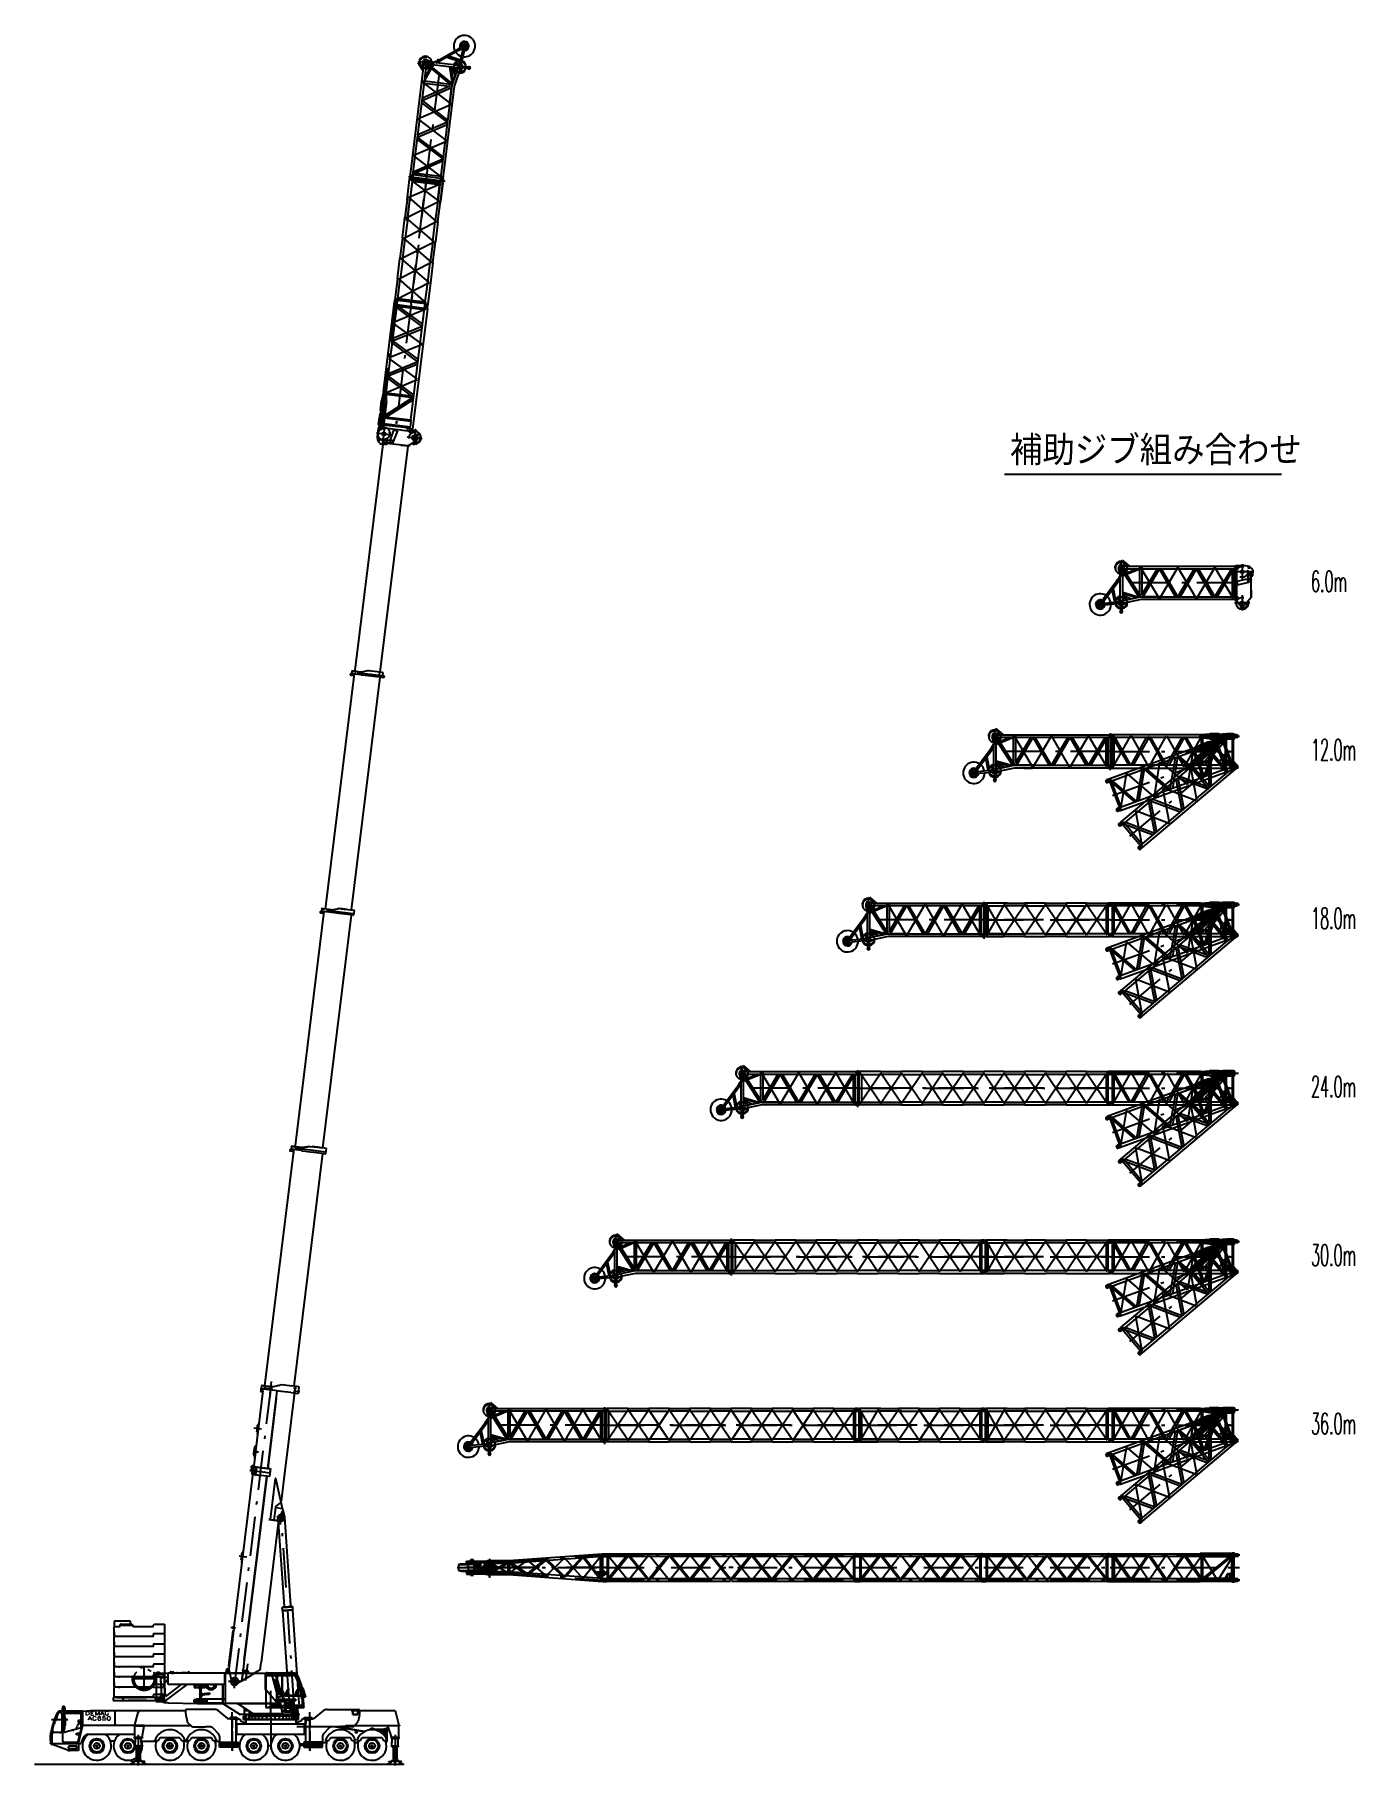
# Model space of a CAD drawing. Extents: x 2936 to 65597, y 16938 to 99139.
import ezdxf
from ezdxf.enums import TextEntityAlignment as Align

# ---------------------------------------------------------------- set-up
doc = ezdxf.new("R2010")
doc.units = 0
doc.header["$LTSCALE"] = 62.5
doc.linetypes.add('CENTER', pattern=[50.5, 30, -9, 2.5, -9])
doc.linetypes.add('HIDDEN', pattern=[12.6, 8.4, -4.2])
doc.layers.get('0').update_dxf_attribs({"linetype": 'CONTINUOUS'})
for name, color, linetype in [('1', 7, 'CONTINUOUS'), ('11', 7, 'CONTINUOUS'), ('13', 216, 'CONTINUOUS'), ('200', 7, 'CONTINUOUS'), ('5', 94, 'CONTINUOUS'), ('611', 7, 'CONTINUOUS')]:
    doc.layers.add(name, color=color, linetype=linetype)
doc.styles.get("Standard").update_dxf_attribs({"font": 'txt', "bigfont": 'bigfont'})

msp = doc.modelspace()

# ---------------------------------------------------------------- texts
at = {"layer": '13', "color": 216, "linetype": 'CONTINUOUS'}
msp.add_text('補助ジブ組み合わせ', height=1400, dxfattribs=at).set_placement((49245, 78271), align=Align.BOTTOM_LEFT)
at = {"layer": '13', "color": 216, "linetype": 'CONTINUOUS', "width": 0.5}
for s, p in [('6.0m', (63540, 72371)), ('12.0m', (63540, 64371)), ('18.0m', (63540, 56371)), ('24.0m', (63540, 48371)), ('30.0m', (63540, 40371)), ('36.0m', (63540, 32371))]:
    msp.add_text(s, height=1000, dxfattribs=at).set_placement(p, align=Align.BOTTOM_LEFT)

# ---------------------------------------------------------------- blocks, each defined once
blk = doc.blocks.new('*G1')
at = {"layer": '11', "color": 7, "linetype": 'CONTINUOUS'}
for p, q in [((5959.988434, 17863.265076), (5815.988434, 17863.265076)), ((5887.988434, 17935.265076), (5887.988434, 17791.265076))]:
    blk.add_line(p, q, dxfattribs=at)
blk = doc.blocks.new('*G2')
at = {"layer": '11', "color": 7, "linetype": 'CONTINUOUS'}
for p, q in [((7439.988739, 17863.265076), (7295.988739, 17863.265076)), ((7367.988739, 17935.265076), (7367.988739, 17791.265076))]:
    blk.add_line(p, q, dxfattribs=at)
blk = doc.blocks.new('*G3')
at = {"layer": '11', "color": 7, "linetype": 'CONTINUOUS'}
for p, q in [((14914.988434, 17863.265076), (14770.988434, 17863.265076)), ((14842.988434, 17935.265076), (14842.988434, 17791.265076))]:
    blk.add_line(p, q, dxfattribs=at)
blk = doc.blocks.new('*G4')
at = {"layer": '11', "color": 7, "linetype": 'CONTINUOUS'}
for p, q in [((17390.324074, 17887.880153), (17525.639365, 17838.628027)), ((17433.355657, 17795.596444), (17482.607783, 17930.911735))]:
    blk.add_line(p, q, dxfattribs=at)
blk = doc.blocks.new('*G5')
at = {"layer": '11', "color": 7, "linetype": 'CONTINUOUS'}
for p, q in [((18890.302101, 17887.869166), (19025.617393, 17838.61704)), ((18933.333684, 17795.585458), (18982.58581, 17930.900749))]:
    blk.add_line(p, q, dxfattribs=at)
blk = doc.blocks.new('*G6')
at = {"layer": '11', "color": 7, "linetype": 'CONTINUOUS'}
for p, q in [((13414.988434, 17863.265076), (13270.988434, 17863.265076)), ((13342.988434, 17935.265076), (13342.988434, 17791.265076))]:
    blk.add_line(p, q, dxfattribs=at)
blk = doc.blocks.new('*G7')
at = {"layer": '11', "color": 7, "linetype": 'CONTINUOUS'}
for p, q in [((19653, 16979), (19653, 16996)), ((20453, 16979), (19653, 16979)), ((19656, 17000), (19876, 17110)), ((19748, 17112), (19748, 17118)), ((19748, 17118), (19870, 17118)), ((19870, 17112), (19748, 17112)), ((19882, 17130), (19882, 17147)), ((19888, 17147), (19888, 17130)), ((19893, 17154), (19901, 17159)), ((19893, 17143), (19893, 17154)), ((19893, 17137), (19893, 17143)), ((19900, 17165), (20002, 17165)), ((20002, 17159), (19900, 17159)), ((19901, 17159), (20198, 17159)), ((19951, 17165), (19943, 17165)), ((20002, 17165), (20002, 17159)), ((20104, 17165), (20104, 17159)), ((20206, 17165), (20104, 17165)), ((20104, 17159), (20206, 17159)), ((20155, 17165), (20163, 17165)), ((20198, 17159), (20205, 17159)), ((20205, 17159), (20213, 17154)), ((20213, 17154), (20213, 17143)), ((20213, 17143), (20213, 17137)), ((20218, 17147), (20218, 17130)), ((20224, 17130), (20224, 17147)), ((20230, 17110), (20450, 17000)), ((20358, 17118), (20236, 17118)), ((20236, 17112), (20358, 17112)), ((20358, 17112), (20358, 17118)), ((20453, 16996), (20453, 16979))]:
    blk.add_line(p, q, dxfattribs=at)
at = {"layer": '11', "color": 7, "linetype": 'CENTER'}
for p, q in [((20053, 17260), (20053, 17103)), ((20053, 17260), (20053, 17103)), ((20053, 16938), (20053, 17223))]:
    blk.add_line(p, q, dxfattribs=at)
at = {"layer": '11', "color": 7, "linetype": 'CONTINUOUS'}
for centre, radius, start, end in [((19658, 16996), 5, 116.50315, 180), ((19870, 17130), 18, -90, 0), ((19870, 17130), 12, -90.01459, 0), ((19863, 17137), 30, -63.52161, 0), ((19900, 17147), 18, 90, 180), ((19900, 17147), 12, 90, 180), ((20206, 17147), 18, 0, 90), ((20206, 17147), 12, 0, 90), ((20243, 17137), 30, 179.99616, -116.47366), ((20236, 17130), 18, 180, -90), ((20236, 17130), 12, 180, -90), ((20448, 16996), 5, 0.00162, 63.53824)]:
    blk.add_arc(centre, radius, start, end, dxfattribs=at)
blk = doc.blocks.new('*G8')
at = {"layer": '11', "color": 7, "linetype": 'CONTINUOUS'}
for p, q in [((7459.573424, 16978.695771), (7459.573424, 16995.60022)), ((8259.573424, 16978.695771), (7459.573424, 16978.695771)), ((7462.34442, 17000.075623), (7682.946837, 17109.957215)), ((7554.647887, 17112.384507), (7554.647887, 17118.383881)), ((7554.647887, 17118.383881), (7676.571715, 17118.383881)), ((7676.574767, 17112.384507), (7554.647887, 17112.384507)), ((7688.574278, 17130.381867), (7688.574278, 17146.695801)), ((7694.574034, 17146.695801), (7694.574034, 17130.384537)), ((7699.569762, 17154.076859), (7707.571471, 17158.695695)), ((7699.569762, 17143.001267), (7699.569762, 17154.076859)), ((7699.569762, 17136.810395), (7699.569762, 17143.001267)), ((7706.573546, 17164.695832), (7808.572447, 17164.695832)), ((7808.572447, 17158.696076), (7706.573546, 17158.696076)), ((7707.571471, 17158.695695), (8004.571593, 17158.695695)), ((7808.572447, 17164.695832), (7808.572447, 17158.696076)), ((7910.571349, 17164.695832), (7910.571349, 17158.696076)), ((8012.573302, 17164.695832), (7910.571349, 17164.695832)), ((7961.572325, 17164.695832), (7969.574034, 17164.695832)), ((7969.574034, 17164.695832), (7973.773253, 17164.695832)), ((8004.571593, 17158.695695), (8011.572325, 17158.695695)), ((8011.572325, 17158.695695), (8019.574034, 17154.076859)), ((8019.574034, 17154.076859), (8019.574034, 17143.00203)), ((8019.574034, 17143.00203), (8019.574034, 17136.811158)), ((8024.572813, 17146.695801), (8024.572813, 17130.384537)), ((8030.572569, 17130.381867), (8030.572569, 17146.695801)), ((8036.196959, 17109.957597), (8256.802428, 17000.075623)), ((8164.495909, 17118.383881), (8042.572081, 17118.383881)), ((8042.572081, 17112.384507), (8164.495909, 17112.384507)), ((8164.495909, 17112.384507), (8164.495909, 17118.383881)), ((8259.573424, 16995.60022), (8259.573424, 16978.695771))]:
    blk.add_line(p, q, dxfattribs=at)
at = {"layer": '11', "color": 7, "linetype": 'CENTER'}
for p, q in [((7859.573424, 17260.076997), (7859.573424, 17102.650162)), ((7859.573424, 17260.076997), (7859.573424, 17102.650162)), ((7859.573424, 16937.782761), (7859.573424, 17222.55983))]:
    blk.add_line(p, q, dxfattribs=at)
at = {"layer": '11', "color": 7, "linetype": 'CONTINUOUS'}
for centre, radius, start, end in [((7464.575255, 16995.598885), 5.001831, 116.5031510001, 180), ((7676.574767, 17130.381867), 11.999512, -90.014587, 0), ((7676.574767, 17130.384537), 17.999268, -90, 0), ((7669.570982, 17136.810395), 29.998779, -63.521606, 0), ((7706.573546, 17146.695801), 17.999268, 90, 180), ((7706.573546, 17146.695801), 11.999512, 90, 180), ((8012.573302, 17146.695801), 18.000031, 0, 90), ((8012.573302, 17146.695801), 12.000275, 0, 90), ((8049.569762, 17136.808297), 29.996533, 179.996155, -116.473663), ((8042.572081, 17130.384537), 18.000031, 180, -90), ((8042.572081, 17130.381867), 11.997986, 180, -90), ((8254.574645, 16995.60022), 4.999225, 0.0016169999, 63.5382390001)]:
    blk.add_arc(centre, radius, start, end, dxfattribs=at)
blk = doc.blocks.new('*G0')
at = {"layer": '11', "color": 7, "linetype": 'CONTINUOUS'}
for p, q in [((4325, 19740), (4305, 19740)), ((4511, 19108), (3739, 19108)), ((3974, 19372), (3973, 19368)), ((4012, 19304), (4033, 19357)), ((4177, 19453), (4183, 19453)), ((4223, 19518), (4181, 19518)), ((5228, 19518), (4223, 19518)), ((4233, 19403), (4233, 18593)), ((4247, 19607), (4251, 19607)), ((4247, 19602), (4247, 19597)), ((4251, 19604), (4249, 19604)), ((4251, 19607), (4251, 19604)), ((4378, 19607), (4251, 19607)), ((4251, 19604), (4378, 19604)), ((4267, 19577), (4285, 19577)), ((4281, 18073), (4281, 19403)), ((4285, 19577), (4293, 19546)), ((4285, 19577), (4345, 19577)), ((4296, 19544), (4302, 19544)), ((4302, 19544), (4302, 19518)), ((4302, 19544), (4327, 19544)), ((4302, 19518), (4315, 19518)), ((4314, 18839), (4314, 19199)), ((4315, 19518), (4327, 19518)), ((4327, 19518), (4327, 19544)), ((4327, 19544), (4333, 19544)), ((4331, 19453), (5131, 19453)), ((4331, 18559), (4331, 19364)), ((4334, 19219), (4345, 19219)), ((4336, 19546), (4345, 19577)), ((4345, 19577), (4362, 19577)), ((4345, 19419), (4345, 18659)), ((4363, 18659), (4363, 19419)), ((4363, 19219), (4374, 19219)), ((4378, 19604), (4378, 19607)), ((4378, 19607), (4382, 19607)), ((4380, 19604), (4378, 19604)), ((4381, 19414), (5081, 19414)), ((4382, 19597), (4382, 19602)), ((4394, 19199), (4394, 18839)), ((5007, 19019), (5007, 19027)), ((5042, 19084), (5042, 19084)), ((5063, 19078), (5090, 19026)), ((5084, 18932), (5080, 18933)), ((5080, 18905), (5084, 18932)), ((5086, 18903), (5091, 18933)), ((5100, 18959), (5096, 18940)), ((5131, 19364), (5131, 18746)), ((5181, 19403), (5181, 18834)), ((5228, 19518), (5571, 19548)), ((5228, 18829), (5228, 19518)), ((5228, 18829), (5228, 19518)), ((5571, 19548), (6603, 19548)), ((6603, 19548), (6623, 19548)), ((6623, 19548), (8089, 19548)), ((6759, 18829), (6759, 19548)), ((6759, 19548), (8089, 19548)), ((7688, 18864), (7847, 19457)), ((7956, 19540), (10107, 19540)), ((8089, 19548), (8089, 19540)), ((10107, 19543), (10107, 19382)), ((10110, 19344), (10171, 19031)), ((10187, 19593), (10157, 19593)), ((11498, 19593), (10157, 19593)), ((10417, 19593), (10187, 19593)), ((11457, 19593), (10187, 19593)), ((10200, 18978), (10382, 18801)), ((12102, 19160), (11652, 19537)), ((12102, 19160), (12150, 19148)), ((12158, 19148), (12150, 19148)), ((12158, 19143), (12158, 19148)), ((12558, 19143), (12158, 19143)), ((12520, 19213), (12213, 19213)), ((12213, 19213), (12213, 19148)), ((12213, 19143), (12506, 19143)), ((12308, 19098), (12308, 18717)), ((12308, 18717), (12308, 19098)), ((12548, 19098), (12486, 19098)), ((12486, 19098), (12486, 18035)), ((12505, 19098), (12505, 18943)), ((12525, 19098), (12505, 19098)), ((12505, 18055), (12505, 19079)), ((12505, 18932), (12505, 18963)), ((12505, 18963), (12525, 18943)), ((12525, 18943), (12505, 18932)), ((12505, 18943), (12525, 18943)), ((12520, 19213), (12689, 19111)), ((12525, 18943), (12525, 19098)), ((12558, 19098), (12558, 19143)), ((12708, 19084), (12708, 19059)), ((12708, 19059), (12983, 18936)), ((12983, 18898), (12983, 19118)), ((12983, 19118), (15333, 19118)), ((15308, 19118), (13008, 19118)), ((14093, 19118), (14232, 19118)), ((14158, 19079), (14158, 19181)), ((15333, 19118), (15333, 18898)), ((15608, 19059), (15333, 18936)), ((15608, 19084), (15608, 19059)), ((15796, 19213), (15627, 19111)), ((15758, 19098), (15758, 19143)), ((15758, 19143), (16158, 19143)), ((15768, 19098), (15830, 19098)), ((15790, 18943), (15790, 19098)), ((15790, 19098), (15810, 19098)), ((15810, 18963), (15790, 18943)), ((15790, 18943), (15810, 18932)), ((15810, 18943), (15790, 18943)), ((15796, 19213), (16103, 19213)), ((16103, 19143), (15810, 19143)), ((15810, 19098), (15810, 18943)), ((15810, 18055), (15810, 19079)), ((15810, 18932), (15810, 18963)), ((15830, 19098), (15977, 19098)), ((15977, 19098), (16008, 19098)), ((16008, 19098), (16008, 18717)), ((16008, 18717), (16008, 19098)), ((16103, 19213), (16103, 19148)), ((16158, 19143), (16158, 19148)), ((16158, 19148), (16165, 19148)), ((16214, 19160), (16165, 19148)), ((16214, 19160), (16664, 19537)), ((16818, 19593), (18362, 19593)), ((17012, 19593), (18282, 19593)), ((17959, 19538), (20053, 19538)), ((18052, 19593), (18282, 19593)), ((18052, 19361), (18052, 19593)), ((18052, 19553), (18052, 19361)), ((18052, 19361), (18282, 19361)), ((18282, 19361), (18052, 19361)), ((18269, 18978), (18087, 18801)), ((18282, 19361), (18282, 19593)), ((18282, 19593), (18312, 19593)), ((18282, 19593), (18282, 19361)), ((18282, 19593), (18282, 19553)), ((18358, 19344), (18297, 19031)), ((18362, 19543), (18362, 19382)), ((20053, 19538), (20227, 18853)), ((3678, 18304), (3680, 18283)), ((3716, 18555), (3690, 18462)), ((3768, 18458), (3697, 18458)), ((3768, 18768), (3728, 18568)), ((3728, 18568), (3728, 17983)), ((3728, 17983), (3728, 18434)), ((3728, 18422), (3728, 17983)), ((3760, 18568), (3734, 18568)), ((3768, 18015), (3768, 18560)), ((4133, 18493), (3842, 18493)), ((4345, 18819), (4333, 18819)), ((4374, 18819), (4363, 18819)), ((5094, 18698), (4394, 18510)), ((4731, 18617), (4798, 18617)), ((4924, 18464), (5062, 18464)), ((4924, 18394), (4924, 18464)), ((5062, 18394), (4924, 18394)), ((4974, 18849), (4953, 18769)), ((4987, 18875), (4974, 18849)), ((5181, 18834), (4992, 18062)), ((5022, 17983), (5169, 18588)), ((5028, 18422), (5029, 18423)), ((5029, 18422), (5028, 18422)), ((5029, 18430), (5029, 18431)), ((5029, 18431), (5030, 18431)), ((5029, 18429), (5029, 18430)), ((5029, 18428), (5029, 18429)), ((5029, 18427), (5029, 18428)), ((5029, 18428), (5029, 18428)), ((5029, 18426), (5029, 18427)), ((5029, 18424), (5029, 18426)), ((5029, 18426), (5029, 18426)), ((5029, 18423), (5029, 18424)), ((5030, 18421), (5029, 18422)), ((5030, 18431), (5031, 18431)), ((5031, 18422), (5030, 18421)), ((5031, 18431), (5032, 18431)), ((5032, 18423), (5031, 18423)), ((5031, 18423), (5031, 18422)), ((5032, 18431), (5032, 18430)), ((5032, 18430), (5032, 18429)), ((5032, 18429), (5032, 18428)), ((5032, 18428), (5032, 18428)), ((5032, 18428), (5032, 18428)), ((5032, 18428), (5032, 18427)), ((5032, 18427), (5032, 18426)), ((5032, 18426), (5032, 18426)), ((5032, 18426), (5032, 18425)), ((5032, 18425), (5032, 18423)), ((5062, 18464), (5062, 18394)), ((5169, 18588), (5228, 18829)), ((8089, 18829), (5228, 18829)), ((5465, 18423), (5495, 18423)), ((5465, 18423), (7704, 18423)), ((6727, 18088), (6534, 18088)), ((8089, 18829), (6759, 18829)), ((7650, 18853), (7650, 18813)), ((7688, 18853), (7650, 18853)), ((7650, 18813), (8043, 18813)), ((7670, 18826), (10356, 18826)), ((7675, 18213), (7675, 18263)), ((7675, 18263), (8045, 18263)), ((8045, 18213), (7675, 18213)), ((7685, 18853), (7688, 18864)), ((7692, 18263), (7692, 18813)), ((7692, 18813), (7704, 18813)), ((7692, 18263), (7692, 18813)), ((7692, 18813), (8132, 18813)), ((7704, 18263), (7692, 18263)), ((8025, 18263), (7692, 18263)), ((7714, 18213), (7714, 18263)), ((7714, 18213), (7714, 18263)), ((7714, 18263), (7720, 18263)), ((7720, 18213), (7714, 18213)), ((7720, 18037), (7720, 18213)), ((8124, 18826), (7889, 18826)), ((8006, 18263), (8000, 18263)), ((8000, 18211), (8000, 18213)), ((8000, 18213), (8006, 18213)), ((8000, 18037), (8000, 18211)), ((8004, 18088), (8218, 18088)), ((8006, 18213), (8006, 18263)), ((8006, 18213), (8006, 18263)), ((8038, 18263), (8025, 18263)), ((8037, 18273), (8133, 18815)), ((8037, 18273), (8040, 18263)), ((8045, 18263), (8045, 18213)), ((8137, 18826), (8124, 18826)), ((8133, 18815), (8137, 18826)), ((8218, 18088), (8712, 18088)), ((8637, 18126), (8666, 18115)), ((8915, 18270), (9801, 18270)), ((10004, 18088), (10212, 18088)), ((10050, 18115), (10079, 18126)), ((10137, 18126), (10166, 18115)), ((10415, 18270), (11301, 18270)), ((10452, 18773), (11051, 18773)), ((11237, 18773), (11051, 18773)), ((11237, 18818), (11237, 18813)), ((11390, 18714), (11659, 18444)), ((11504, 18088), (11718, 18088)), ((11550, 18115), (11579, 18126)), ((11718, 18303), (11718, 18071)), ((12308, 18568), (12308, 18035)), ((12308, 18035), (12308, 18568)), ((12523, 18898), (12523, 18420)), ((15751, 18898), (12523, 18898)), ((12523, 18420), (15751, 18420)), ((15333, 18898), (12983, 18898)), ((17418, 18773), (15392, 18773)), ((15751, 18420), (15751, 18898)), ((16008, 18568), (16008, 18035)), ((16008, 18035), (16008, 18568)), ((16598, 18303), (16598, 18071)), ((16926, 18714), (16657, 18444)), ((16737, 18126), (16766, 18115)), ((17015, 18270), (17901, 18270)), ((18577, 18529), (17192, 18768)), ((17232, 18773), (17418, 18773)), ((17445, 18744), (17309, 18768)), ((18017, 18773), (17418, 18773)), ((17510, 18733), (17445, 18744)), ((18605, 18544), (17510, 18733)), ((20221, 18813), (17696, 18813)), ((18150, 18115), (18179, 18126)), ((18237, 18126), (18266, 18115)), ((18515, 18270), (19400, 18270)), ((18898, 18693), (18898, 18713)), ((18898, 18713), (19018, 18713)), ((18908, 18693), (18898, 18693)), ((19018, 18693), (18908, 18693)), ((19008, 18693), (18908, 18693)), ((18908, 18693), (18908, 18629)), ((18908, 18680), (19008, 18680)), ((19008, 18629), (19008, 18693)), ((19008, 18663), (19518, 18663)), ((19018, 18713), (19018, 18693)), ((19518, 18603), (19159, 18603)), ((19221, 18577), (19602, 18583)), ((19602, 18573), (19248, 18573)), ((19611, 18513), (19365, 18513)), ((19508, 18413), (19492, 18413)), ((19508, 18475), (19508, 18513)), ((19508, 18513), (19611, 18513)), ((19508, 18482), (19616, 18482)), ((19508, 18475), (19508, 18398)), ((19616, 18475), (19508, 18475)), ((19518, 18663), (19518, 18673)), ((19518, 18673), (19528, 18673)), ((19518, 18663), (19518, 18603)), ((19518, 18593), (19518, 18663)), ((19528, 18593), (19518, 18593)), ((19528, 18673), (19528, 18593)), ((19528, 18658), (19543, 18658)), ((19543, 18645), (19528, 18645)), ((19528, 18608), (19528, 18621)), ((19528, 18621), (19543, 18621)), ((19543, 18608), (19528, 18608)), ((19558, 18341), (19558, 18475)), ((19643, 18413), (19558, 18413)), ((19668, 18693), (19588, 18693)), ((19588, 18693), (19618, 18463)), ((19643, 18103), (19599, 18103)), ((19602, 18583), (19602, 18573)), ((19618, 18463), (19668, 18463)), ((19668, 18443), (19643, 18443)), ((19643, 18443), (19643, 18073)), ((19650, 18115), (19679, 18126)), ((19668, 18463), (19668, 18693)), ((19668, 18073), (19668, 18443)), ((19685, 18812), (19875, 18263)), ((20263, 18813), (19843, 18813)), ((20238, 18263), (19868, 18263)), ((19868, 18263), (19868, 18213)), ((19868, 18213), (20238, 18213)), ((19875, 18263), (19887, 18263)), ((19887, 18263), (20221, 18263)), ((19907, 18213), (19907, 18263)), ((19907, 18213), (19907, 18263)), ((19907, 18263), (19913, 18263)), ((19913, 18213), (19907, 18213)), ((19913, 18211), (19913, 18213)), ((19913, 18037), (19913, 18211)), ((20199, 18263), (20193, 18263)), ((20193, 18037), (20193, 18213)), ((20193, 18213), (20199, 18213)), ((20199, 18213), (20199, 18263)), ((20199, 18213), (20199, 18263)), ((20221, 18813), (20209, 18813)), ((20209, 18263), (20221, 18263)), ((20221, 18263), (20221, 18813)), ((20221, 18263), (20221, 18813)), ((20227, 18853), (20263, 18853)), ((20238, 18213), (20238, 18263)), ((20263, 18853), (20263, 18813)), ((3690, 18000), (3690, 18000)), ((3700, 18015), (3695, 18015)), ((3695, 18015), (3768, 18015)), ((3698, 18008), (3700, 18008)), ((3698, 18008), (3768, 18008)), ((3728, 17983), (5022, 17983)), ((3768, 18015), (3768, 18008)), ((3768, 18008), (3768, 17926)), ((3768, 17983), (3953, 17983)), ((3768, 17926), (3768, 17983)), ((4516, 17667), (3768, 17926)), ((3953, 17983), (5022, 17983)), ((4944, 18023), (4331, 18023)), ((4548, 17779), (4548, 17809)), ((4598, 17859), (4892, 17859)), ((4892, 17729), (4598, 17729)), ((5022, 17648), (4619, 17648)), ((4942, 17809), (4942, 17779)), ((5022, 17983), (5022, 17648)), ((5022, 17983), (5142, 17983)), ((7711, 18007), (7720, 18037)), ((7711, 17850), (7711, 18007)), ((7745, 17850), (7711, 17850)), ((7711, 17815), (7711, 17850)), ((7711, 17850), (8009, 17850)), ((7745, 17850), (7711, 17850)), ((7711, 17850), (7711, 17815)), ((8009, 17815), (7711, 17815)), ((7711, 17815), (8009, 17815)), ((7955, 17850), (7765, 17850)), ((7765, 17815), (7765, 17255)), ((7955, 17815), (7955, 17255)), ((8009, 17850), (7975, 17850)), ((7975, 17850), (8009, 17850)), ((8009, 18007), (8000, 18037)), ((8009, 17850), (8009, 18007)), ((8009, 17850), (8009, 17815)), ((8009, 17815), (8009, 17850)), ((9245, 17863), (9447, 17863)), ((9358, 17731), (9358, 17973)), ((10745, 17863), (10947, 17863)), ((10858, 17731), (10858, 17973)), ((11713, 18035), (12598, 18035)), ((11713, 17975), (11713, 18035)), ((11713, 17880), (11713, 17975)), ((11713, 17975), (12143, 17975)), ((12143, 17975), (11713, 17975)), ((11713, 17870), (11713, 17880)), ((12143, 17870), (11713, 17870)), ((11713, 17860), (11713, 17870)), ((11713, 17870), (12143, 17870)), ((11713, 17810), (11713, 17860)), ((12598, 17810), (11713, 17810)), ((11718, 18035), (11718, 18071)), ((11718, 18071), (11758, 18039)), ((11718, 18071), (11758, 18039)), ((11718, 18071), (11758, 18039)), ((11758, 18035), (11718, 18035)), ((11758, 18039), (11758, 18035)), ((11758, 18039), (11758, 18035)), ((11758, 18035), (12308, 18035)), ((12663, 17938), (12058, 17938)), ((12058, 17938), (12058, 17898)), ((12058, 17898), (12660, 17898)), ((12068, 17938), (12068, 17983)), ((12068, 17983), (12548, 17983)), ((12548, 17938), (12068, 17938)), ((12548, 17898), (12068, 17898)), ((12068, 17898), (12068, 17853)), ((12068, 17853), (12548, 17853)), ((12598, 17985), (12143, 17985)), ((12143, 17985), (12143, 17975)), ((12143, 17975), (12143, 17870)), ((12143, 17870), (12143, 17860)), ((12143, 17860), (12598, 17860)), ((12308, 18035), (12486, 18035)), ((12486, 18035), (12505, 18055)), ((12486, 18035), (12505, 18055)), ((12505, 18035), (12486, 18035)), ((12505, 18055), (12505, 18035)), ((12548, 17983), (12548, 17938)), ((12548, 17853), (12548, 17898)), ((12598, 18035), (12598, 17985)), ((12598, 17860), (12598, 17810)), ((14158, 17860), (14027, 17860)), ((16258, 17938), (15523, 17938)), ((15526, 17898), (15606, 17898)), ((15606, 17898), (16258, 17898)), ((16603, 18035), (15718, 18035)), ((15718, 18035), (15718, 17985)), ((15718, 17985), (16173, 17985)), ((16173, 17860), (15718, 17860)), ((15718, 17860), (15718, 17810)), ((15718, 17810), (16603, 17810)), ((15768, 17983), (15768, 17938)), ((16248, 17983), (15768, 17983)), ((15768, 17938), (16248, 17938)), ((15768, 17853), (15768, 17898)), ((15768, 17898), (16248, 17898)), ((16248, 17853), (15768, 17853)), ((15810, 18055), (15810, 18035)), ((15810, 18035), (15830, 18035)), ((16008, 18035), (15830, 18035)), ((16558, 18035), (16008, 18035)), ((16788, 18002), (16103, 18002)), ((16173, 17985), (16173, 17975)), ((16603, 17975), (16173, 17975)), ((16173, 17975), (16173, 17870)), ((16173, 17975), (16603, 17975)), ((16173, 17870), (16603, 17870)), ((16603, 17870), (16173, 17870)), ((16173, 17870), (16173, 17860)), ((16248, 17938), (16248, 17983)), ((16248, 17898), (16248, 17853)), ((16258, 17898), (16258, 17938)), ((16558, 18035), (16598, 18035)), ((16598, 18035), (16598, 18071)), ((16603, 17975), (16603, 18035)), ((16603, 17880), (16603, 17975)), ((16603, 17870), (16603, 17880)), ((16603, 17860), (16603, 17870)), ((16603, 17810), (16603, 17860)), ((18288, 18002), (18127, 18002)), ((19643, 18073), (19668, 18073)), ((19904, 18007), (19913, 18037)), ((19904, 17850), (19904, 18007)), ((20202, 17850), (19904, 17850)), ((19904, 17850), (19904, 17815)), ((19904, 17815), (19904, 17850)), ((19904, 17850), (19938, 17850)), ((19938, 17850), (19904, 17850)), ((19904, 17815), (20202, 17815)), ((20202, 17815), (19904, 17815)), ((19958, 17850), (20148, 17850)), ((19958, 17815), (19958, 17255)), ((20148, 17255), (20148, 17815)), ((20168, 17850), (20202, 17850)), ((20168, 17850), (20202, 17850)), ((20202, 18007), (20193, 18037)), ((20202, 17850), (20202, 18007)), ((20202, 17815), (20202, 17850)), ((20202, 17850), (20202, 17815)), ((20091, 16979), (2936, 16979)), ((7783, 17247), (7765, 17255)), ((7766, 17159), (7766, 17168)), ((7772, 17177), (7783, 17182)), ((7790, 17192), (7790, 17238)), ((7930, 17238), (7930, 17192)), ((7955, 17255), (7936, 17247)), ((7936, 17182), (7947, 17177)), ((7954, 17168), (7954, 17159)), ((19958, 17255), (19977, 17247)), ((19959, 17168), (19959, 17159)), ((19977, 17182), (19965, 17177)), ((19983, 17238), (19983, 17192)), ((20123, 17192), (20123, 17238)), ((20129, 17247), (20148, 17255)), ((20141, 17177), (20129, 17182)), ((20147, 17159), (20147, 17168))]:
    blk.add_line(p, q, dxfattribs=at)
at = {"layer": '11', "color": 7, "linetype": 'CENTER'}
for p, q in [((12568, 19148), (12158, 19148)), ((12308, 17763), (12308, 19471)), ((12308, 17639), (12308, 19247)), ((12558, 19098), (12568, 19098)), ((12568, 19098), (12568, 19148)), ((14158, 19149), (14158, 17696)), ((15748, 19098), (15748, 19148)), ((15748, 19148), (16158, 19148)), ((15758, 19098), (15748, 19098)), ((16008, 17763), (16008, 19471)), ((16008, 17639), (16008, 19247)), ((7860, 18382), (7860, 17010)), ((20053, 18382), (20053, 17010)), ((12308, 18021), (12308, 17630)), ((16008, 18021), (16008, 17630)), ((18958, 17744), (18958, 17914))]:
    blk.add_line(p, q, dxfattribs=at)
at = {"layer": '11', "color": 7, "linetype": 'HIDDEN'}
for p, q in [((12268, 19143), (12268, 19213)), ((12348, 19143), (12348, 19213)), ((12486, 18923), (12505, 18923)), ((15968, 19143), (15968, 19213)), ((16048, 19143), (16048, 19213)), ((18282, 19553), (18052, 19553)), ((4731, 18617), (4798, 18617)), ((17448, 18788), (17418, 18788)), ((18053, 18788), (17448, 18788)), ((18053, 18813), (18053, 18788)), ((11733, 17870), (11733, 17975)), ((12208, 18035), (12208, 17985)), ((12208, 17860), (12208, 17810)), ((12210, 17953), (12210, 17883)), ((12405, 17953), (12405, 17883)), ((12408, 17985), (12408, 18035)), ((12408, 17810), (12408, 17860)), ((12486, 18080), (12505, 18080)), ((15908, 17985), (15908, 18035)), ((15908, 17810), (15908, 17860)), ((15910, 17953), (15910, 17883)), ((16105, 17953), (16105, 17883)), ((16108, 18035), (16108, 17985)), ((16108, 17860), (16108, 17810))]:
    blk.add_line(p, q, dxfattribs=at)
at = {"layer": '11', "color": 7, "linetype": 'CONTINUOUS'}
for points in [[(4305, 19740), (4296, 19739), (4288, 19734), (4279, 19727), (4271, 19716), (4264, 19701), (4258, 19685), (4253, 19666), (4250, 19646), (4248, 19627), (4247, 19607)], [(4382, 19607), (4382, 19627), (4380, 19646), (4376, 19666), (4371, 19685), (4365, 19701), (4358, 19716), (4350, 19727), (4342, 19734), (4333, 19739), (4325, 19740)], [(4333, 19544), (4334, 19544), (4334, 19544), (4335, 19544), (4335, 19545), (4335, 19545), (4335, 19545), (4336, 19545), (4336, 19546), (4336, 19546), (4336, 19546)], [(5024, 19071), (5026, 19073), (5027, 19074), (5029, 19075), (5031, 19077), (5033, 19078), (5035, 19079), (5036, 19080), (5038, 19082), (5040, 19083), (5042, 19084)], [(5080, 18933), (5077, 18934), (5075, 18935), (5073, 18936), (5071, 18937), (5069, 18938), (5067, 18939), (5065, 18940), (5064, 18941), (5062, 18942), (5060, 18943)], [(3678, 18233), (3678, 18212), (3678, 18191), (3679, 18170), (3679, 18149), (3680, 18127), (3681, 18106), (3683, 18085), (3684, 18064), (3686, 18044), (3687, 18023)], [(3793, 18568), (3794, 18592), (3797, 18617), (3801, 18644), (3806, 18672), (3812, 18702), (3820, 18734), (3828, 18769), (3838, 18805), (3850, 18845), (3863, 18887)], [(4333, 18819), (4331, 18819), (4328, 18820), (4325, 18821), (4322, 18823), (4320, 18825), (4317, 18827), (4316, 18830), (4315, 18833), (4314, 18836), (4314, 18839)], [(3715, 17958), (3712, 17962), (3709, 17965), (3706, 17969), (3704, 17972), (3701, 17976), (3699, 17980), (3697, 17984), (3694, 17988), (3692, 17992), (3691, 17997)]]:
    blk.add_lwpolyline(points, dxfattribs=at)
for centre, radius in [((5030, 18427), 11), ((5030, 18427), 9), ((5888, 17863), 350), ((5888, 17863), 295), ((7368, 17863), 350), ((7368, 17863), 295), ((9358, 17863), 350), ((9358, 17863), 295), ((10858, 17863), 350), ((10858, 17863), 295), ((13343, 17863), 350), ((13343, 17863), 295), ((14843, 17863), 350), ((14843, 17863), 295), ((17458, 17863), 350), ((17458, 17863), 295), ((18208, 18516), 40), ((18958, 17863), 350), ((18958, 17863), 295), ((5888, 17863), 142), ((7368, 17863), 142), ((9358, 17863), 142), ((10858, 17863), 142), ((13343, 17863), 142), ((14843, 17863), 142), ((17458, 17863), 142), ((18958, 17863), 142)]:
    blk.add_circle(centre, radius, dxfattribs=at)
for centre, radius, start, end in [((7885, 17697), 4254, 161.19057, 165.40999), ((7884, 17697), 4253, 156.86137, 161.19037), ((9305, 17179), 5704, 159.64136, 162.57541), ((9304, 17179), 5703, 158.12369, 159.64116), ((4181, 19298), 220, 90, 160.48044), ((4177, 19298), 155, 90, 157.85919), ((4183, 19403), 50, 0, 90), ((4249, 19602), 2, 90, 179.98688), ((4267, 19597), 20, 180, -89.99213), ((4331, 19403), 50, 90, 179.99686), ((4296, 19547), 3, -164.9321, -90.00836), ((4334, 19199), 20, 90, 179.99606), ((4381, 19364), 50, 90, -179.99948), ((4354, 19419), 9, 0, 180), ((4362, 19597), 20, -90, 0.00919), ((4374, 19199), 20, 0, 90), ((4380, 19602), 2, 0, 89.97377), ((5051, 18827), 80, 83.70828, 143.12718), ((5056, 19033), 50, 130.40971, -172.87508), ((5107, 19031), 100, -172.87265, -118.08754), ((5049, 19071), 15, 27.97343, 118.30669), ((5081, 19364), 50, 0, 90), ((5086, 18942), 10, -101.50238, -11.62427), ((5002, 18979), 100, -11.64102, 27.97406), ((5131, 19403), 50, 0, 90.00105), ((7956, 19428), 112, 89.99962, 164.99969), ((10157, 19543), 50, 90, 180), ((10307, 19382), 200, 180, -168.95833), ((10270, 19050), 100, -168.9628, -134.17996), ((11498, 19353), 240, 50.00099, 90.00128), ((12678, 19084), 30, 0, 66.79922), ((15638, 19084), 30, 113.17577, 179.98781), ((16818, 19353), 240, 90, 129.99928), ((18199, 19050), 100, -45.8205, -11.03827), ((18312, 19543), 50, 0, 89.9958), ((18162, 19382), 200, -11.0365, 0.00052), ((6103, 18233), 2425, 175.01569, 179.99986), ((3787, 18435), 100, 164.44928, 175.01473), ((3734, 18550), 18, 90, 164.44502), ((3760, 18560), 8, 0, 90), ((4726, 18531), 933, 177.7133, 179.20618), ((3842, 18543), 50, 179.20998, -90.00003), ((4133, 18593), 100, -90, 0.00079), ((4381, 18559), 50, 180, -74.99933), ((4354, 18659), 9, 180, 0.13403), ((4374, 18839), 20, -90, 0.00131), ((4731, 18597), 20, 90, -179.99213), ((4721, 18597), 10, 180, -147.16663), ((7755, 16938), 3339, 147.88144, 149.27922), ((4761, 18824), 200, -33.81809, -16.0484), ((5041, 18429), 62, 145.6302, -145.63336), ((5041, 18429), 50, 135.56935, -135.57312), ((5081, 18746), 50, -75.00424, 0.00021), ((5669, 17935), 529, 112.63008, 174.70862), ((5888, 17863), 684, 125.0413, -109.44458), ((5888, 17863), 684, -113.38054, 54.95343), ((7368, 17863), 684, 125.04163, -55.33945), ((7368, 17863), 684, -30.95484, 19.20464), ((9358, 17863), 767, 20.00024, 160.0007), ((8718, 18256), 150, -109.99663, -31.51904), ((9358, 17863), 684, 159.21756, -64.78821), ((9358, 17863), 601, 137.41037, 148.47836), ((9358, 17863), 684, -70.56186, 20.77747), ((9358, 17863), 601, 31.52165, 42.58914), ((9998, 18256), 150, -148.47958, -69.99817), ((10858, 17863), 767, 20.00024, 160.0007), ((10218, 18256), 150, -109.99663, -31.51904), ((10858, 17863), 684, 159.21739, -61.0216), ((10858, 17863), 601, 137.41037, 148.47836), ((10452, 18873), 100, -134.17834, -89.99884), ((10858, 17863), 684, -70.56186, 20.77747), ((11248, 18573), 200, 44.88894, 90.00114), ((10858, 17863), 601, 31.52165, 42.58914), ((11498, 18256), 150, -148.47958, -69.99817), ((11518, 18303), 200, 0, 44.88817), ((13343, 17863), 684, 125.0413, -61.02688), ((13343, 17863), 684, -70.56122, 54.95401), ((14843, 17863), 684, 125.0413, -61.02693), ((14843, 17863), 684, -70.56104, 54.95392), ((16798, 18303), 200, 135.11142, 179.99884), ((17458, 17863), 767, 20.00023, 160.0007), ((16818, 18256), 150, -109.99663, -31.51904), ((17458, 17863), 684, 159.99945, -61.02521), ((17068, 18573), 200, 90, 135.11075), ((17458, 17863), 601, 137.41037, 148.47836), ((17458, 17863), 684, -70.56018, 19.99655), ((17458, 17863), 601, 31.52165, 42.58914), ((18098, 18256), 150, -148.47958, -69.99817), ((18017, 18873), 100, -90, -45.81867), ((18958, 17863), 767, 20.00049, 160.00053), ((18318, 18256), 150, -109.99614, -31.51874), ((18958, 17863), 684, 159.99945, -70.55952), ((18958, 17863), 601, 137.41058, 148.47836), ((18958, 17863), 684, -70.56018, 19.99628), ((18958, 17863), 601, 31.52129, 42.58914), ((19598, 18256), 150, -148.47719, -70.00174), ((19543, 18633), 25, -90, 90), ((19543, 18633), 12, -90, 90), ((3695, 18023), 8, -174.97049, -89.99988), ((3698, 18000), 8, 90, 179.97379), ((3698, 18000), 8, 180, -156.65202), ((3700, 18012), 3.5, -90, 90), ((3802, 18043), 122, -135.87495, -106.37924), ((4331, 18073), 50, 180, -90.00104), ((4619, 17949), 301, -109.99942, -89.99814), ((4598, 17809), 50, 90, -179.99738), ((4598, 17779), 50, 180, -90), ((4892, 17809), 50, 0, 90), ((4892, 17779), 50, -90, -0.00159), ((4944, 18073), 50, -90, -13.7059), ((7776, 17168), 10, 112.61613, -179.99646), ((7860, 17214), 109, -149.58466, -30.41379), ((7780, 17238), 10, 0, 68.22176), ((7780, 17192), 10, -67.36853, -0.00171), ((7940, 17238), 10, 112.51199, -179.99647), ((7940, 17192), 10, 180, -112.62351), ((7944, 17168), 10, 0, 67.38418), ((19969, 17168), 10, 112.6238, 179.99829), ((20053, 17214), 109, -149.58441, -30.41403), ((19973, 17238), 10, 0, 67.477), ((19973, 17192), 10, -67.37824, -0.00174), ((20133, 17238), 9.99, 111.78603, -179.98074), ((20133, 17192), 10, 180, -112.63318), ((20137, 17168), 10, 0, 67.40355)]:
    blk.add_arc(centre, radius, start, end, dxfattribs=at)
at = {"layer": '11', "color": 7, "linetype": 'HIDDEN'}
for centre, radius, start, end in [((4731, 18597), 20, 90, -179.98819), ((4721, 18597), 9.99, 180, -147.14841)]:
    blk.add_arc(centre, radius, start, end, dxfattribs=at)
at = {"layer": '5', "color": 94, "linetype": 'CONTINUOUS'}
for p, q in [((18211, 18476), (18168, 18519)), ((18216, 18555), (18169, 18508)), ((18179, 18544), (18236, 18487)), ((18182, 18486), (18238, 18542)), ((18248, 18510), (18202, 18556)), ((18248, 18517), (18207, 18476))]:
    blk.add_line(p, q, dxfattribs=at)
at = {"color": 7, "linetype": 'CONTINUOUS'}
for name in ['*G1', '*G2', '*G6', '*G3', '*G4', '*G5']:
    blk.add_blockref(name, (0, 0), dxfattribs=at)
at = {"layer": '11', "color": 7, "linetype": 'CONTINUOUS'}
for name in ['*G8', '*G7']:
    blk.add_blockref(name, (0, 0), dxfattribs=at)
at = {"layer": '11', "color": 7, "linetype": 'CONTINUOUS', "width": 1.5}
for s, p in [('DEMAG', (5324, 19273)), ('AC650', (5457, 19031))]:
    blk.add_text(s, height=175, dxfattribs=at).set_placement(p, align=Align.BOTTOM_LEFT)
blk = doc.blocks.new('*G9')
at = {"layer": '11', "color": 7, "linetype": 'CONTINUOUS'}
for p, q in [((6709.09378, 23759.515076), (6709.09378, 23509.515076)), ((6709.09378, 23079.516297), (6709.09378, 23509.515076)), ((6709.09378, 23279.516297), (6709.09378, 23029.516297)), ((6709.09378, 22599.517517), (6709.09378, 23029.516297)), ((7472.008819, 23779.513245), (6729.095001, 23779.513245)), ((6729.095001, 23529.513245), (6993.822784, 23529.513245)), ((6981.896515, 23059.515076), (6729.095001, 23059.515076)), ((6938.018341, 23524.517517), (6938.018341, 23524.514466)), ((8556.792755, 23059.515076), (6981.896515, 23059.515076)), ((6993.822784, 23579.516297), (7009.417267, 23634.933167)), ((7609.252472, 23579.516297), (6993.822784, 23579.516297)), ((6993.822784, 23529.513245), (6993.822784, 23579.516297)), ((7028.667755, 23649.514466), (7532.006378, 23649.514466)), ((7492.01004, 23649.517517), (7492.01004, 23759.515076)), ((7546.264191, 23643.542176), (7609.252472, 23579.516297)), ((7609.252472, 23579.516297), (7609.252472, 23544.515686)), ((7624.24881, 23529.513245), (8555.279083, 23529.513245)), ((8566.796417, 23159.515076), (8566.796417, 23069.515686)), ((8570.281525, 23579.516297), (8634.07547, 23643.624573)), ((8570.281525, 23544.515686), (8570.281525, 23579.516297)), ((9088.018341, 23179.513245), (8586.791534, 23179.513245)), ((8648.253937, 23649.514466), (9074.938507, 23649.514466)), ((9074.938507, 23649.514466), (9108.01651, 23649.514466)), ((9108.01651, 23649.514466), (9108.01651, 23199.517517)), ((9108.01651, 23169.515686), (9108.01651, 22719.515686)), ((6709.09378, 22799.514466), (6709.09378, 22549.514466)), ((6709.09378, 22119.515686), (6709.09378, 22549.514466)), ((6709.09378, 22319.515686), (6709.09378, 22069.515686)), ((6981.896515, 22579.513245), (6729.095001, 22579.513245)), ((8556.792755, 22579.513245), (6981.896515, 22579.513245)), ((8566.796417, 22679.516297), (8566.796417, 22589.516907)), ((8566.796417, 22199.514466), (8566.796417, 22109.515076)), ((9088.018341, 22699.514466), (8586.791534, 22699.514466)), ((9088.018341, 22219.515686), (8586.791534, 22219.515686)), ((9108.01651, 22689.516907), (9108.01651, 22239.516907)), ((9108.01651, 22209.515076), (9108.01651, 21759.515076)), ((6709.09378, 21639.516907), (6709.09378, 22069.515686)), ((6709.09378, 21839.516907), (6709.09378, 21589.516907)), ((6709.09378, 21159.515076), (6709.09378, 21589.516907)), ((6981.896515, 22099.514466), (6729.095001, 22099.514466)), ((6981.896515, 21619.515686), (6729.095001, 21619.515686)), ((6922.429962, 21619.515686), (6993.822784, 21619.515686)), ((6938.018341, 21604.516297), (6938.018341, 21604.513245)), ((7622.735138, 22099.514466), (6981.896515, 22099.514466)), ((7622.735138, 21619.515686), (6981.896515, 21619.515686)), ((8556.792755, 22099.514466), (7622.735138, 22099.514466)), ((8556.792755, 21619.515686), (7622.735138, 21619.515686)), ((8061.370392, 21619.515686), (7961.370392, 21619.515686)), ((7961.370392, 21619.515686), (7961.370392, 21609.515076)), ((8061.370392, 21609.515076), (8061.370392, 21619.515686)), ((8566.796417, 21719.515686), (8566.796417, 21629.516297)), ((9088.018341, 21739.510803), (8586.791534, 21739.510803)), ((9108.01651, 21729.513245), (9108.01651, 21279.516297)), ((6709.09378, 21359.515076), (6709.09378, 21109.515076)), ((6709.09378, 20679.516297), (6709.09378, 21109.515076)), ((6709.09378, 20879.516297), (6709.09378, 20629.516297)), ((6709.09378, 20199.514466), (6709.09378, 20629.516297)), ((6981.896515, 21139.516907), (6729.095001, 21139.516907)), ((6981.896515, 20659.512024), (6729.095001, 20659.512024)), ((6922.429962, 21139.516907), (6993.822784, 21139.516907)), ((6922.429962, 20659.515076), (6993.822784, 20659.515076)), ((7622.735138, 21139.516907), (6981.896515, 21139.516907)), ((7622.735138, 20659.515076), (6981.896515, 20659.515076)), ((8556.792755, 21139.516907), (7622.735138, 21139.516907)), ((8556.792755, 20659.512024), (7622.735138, 20659.512024)), ((8061.370392, 20659.515076), (7961.370392, 20659.515076)), ((8528.020782, 20659.515076), (8428.020782, 20659.515076)), ((8566.796417, 21239.516907), (8566.796417, 21149.514466)), ((8566.796417, 21139.516907), (9053.325958, 21139.516907)), ((8566.796417, 20759.515076), (8566.796417, 20669.515686)), ((8566.796417, 20659.515076), (9053.325958, 20659.515076)), ((8570.281525, 21179.516297), (8634.07547, 21243.621521)), ((8570.281525, 21144.515686), (8570.281525, 21179.516297)), ((9088.018341, 21259.512024), (8586.791534, 21259.512024)), ((9088.018341, 20779.513245), (8586.791534, 20779.513245)), ((8621.59378, 20899.511414), (8610.522003, 20899.511414)), ((8648.253937, 21249.511414), (9074.938507, 21249.511414)), ((9073.327179, 21159.515076), (9073.327179, 21259.515076)), ((9073.327179, 20679.516297), (9073.327179, 20779.516297)), ((9074.938507, 21249.511414), (9108.01651, 21249.511414)), ((9074.938507, 20769.512634), (9108.01651, 20769.512634)), ((9108.01651, 21249.511414), (9108.01651, 20799.514466)), ((9108.01651, 20769.512634), (9108.01651, 20319.515686)), ((9108.01651, 20169.515686), (6658.019562, 20169.515686)), ((6658.019562, 20169.515686), (6658.019562, 20019.515686)), ((6658.019562, 20019.515686), (9108.01651, 20019.515686)), ((6981.896515, 20179.516297), (6729.095001, 20179.516297)), ((7622.735138, 20179.516297), (6981.896515, 20179.516297)), ((8556.792755, 20179.516297), (7622.735138, 20179.516297)), ((8566.796417, 20279.516297), (8566.796417, 20189.516907)), ((9088.018341, 20299.514466), (8586.791534, 20299.514466)), ((8698.376007, 19976.479798), (8698.376007, 20019.515686)), ((9058.492584, 19976.479798), (8698.376007, 19976.479798)), ((9050.902862, 20019.515686), (9058.492584, 19976.479798)), ((9108.01651, 20019.515686), (9108.01651, 20169.515686))]:
    blk.add_line(p, q, dxfattribs=at)
at = {"layer": '11', "color": 7, "linetype": 'HIDDEN'}
for p, q in [((6938.018341, 23524.511414), (6938.018341, 23524.514466)), ((7022.429962, 21619.515686), (6922.429962, 21619.515686)), ((7022.429962, 21139.516907), (6922.429962, 21139.516907)), ((7022.429962, 20659.515076), (6922.429962, 20659.515076)), ((8703.020782, 21129.516297), (8703.020782, 20659.515076)), ((8703.020782, 21111.349182), (8703.020782, 20807.680969)), ((8703.020782, 20649.514466), (8703.020782, 20179.516297)), ((8703.020782, 20631.347351), (8703.020782, 20327.68219)), ((8813.018341, 20794.512634), (8813.018341, 20794.515686)), ((6920.415802, 20169.515686), (6920.415802, 20179.516297)), ((6920.415802, 20179.516297), (7020.415802, 20179.516297)), ((7020.415802, 20169.515686), (6920.415802, 20169.515686)), ((7020.415802, 20179.516297), (7020.415802, 20169.515686))]:
    blk.add_line(p, q, dxfattribs=at)
at = {"layer": '11', "color": 7, "linetype": 'CENTER'}
for p, q in [((8132.995148, 20463.589173), (8132.995148, 21639.843445)), ((6837.993927, 20659.515076), (6842.992706, 20659.515076)), ((8713.152618, 21049.520569), (7540.130157, 21049.520569)), ((8132.995148, 21276.913147), (8132.995148, 21250.912171)), ((8132.995148, 21187.518006), (8132.995148, 21171.517639)), ((8132.995148, 20822.124939), (8132.995148, 20848.122864)), ((8837.53006, 21230.227356), (8745.440216, 21230.227356)), ((8792.989654, 21340.865784), (8792.989654, 21175.582581)), ((7764.99588, 20169.515686), (6814.99588, 20169.515686)), ((6835.991974, 20169.515686), (6827.996368, 20169.515686)), ((6837.993927, 20169.515686), (7217.992706, 20169.515686)), ((7217.992706, 20169.515686), (6837.993927, 20169.515686)), ((6993.810577, 20179.516297), (6920.415802, 20179.516297)), ((6920.415802, 20179.516297), (6920.415802, 20169.515686)), ((6920.415802, 20169.515686), (6993.810577, 20169.515686)), ((6993.810577, 20169.518738), (7609.240265, 20169.518738)), ((7016.00296, 20169.518738), (7196.001739, 20169.518738)), ((7139.623566, 20169.506531), (7139.623566, 20019.515686)), ((7139.623566, 20019.515686), (7139.623566, 20169.506531)), ((7225.994415, 20169.515686), (7217.992706, 20169.515686)), ((7397.265167, 20169.515686), (7525.261993, 20169.515686)), ((8252.263946, 20019.515686), (7397.265167, 20019.515686)), ((7521.996612, 20169.515686), (7582.000275, 20169.515686)), ((7525.261993, 20169.515686), (8252.263946, 20169.515686)), ((7617.266388, 20169.515686), (7582.000275, 20169.515686)), ((8037.261505, 20179.906922), (7627.263946, 20179.906922)), ((8007.262726, 20179.516297), (7647.265167, 20179.516297)), ((7912.761993, 20019.515686), (7741.7659, 20019.515686)), ((7959.356232, 20179.525452), (8059.356232, 20179.525452)), ((8059.356232, 20169.524842), (7959.356232, 20169.524842)), ((8007.262726, 20179.516297), (8055.565948, 20179.516297)), ((8016.411896, 20179.516297), (8046.410675, 20179.516297)), ((8046.410675, 20179.516297), (8016.411896, 20179.516297)), ((8046.410675, 20169.515686), (8016.411896, 20169.515686)), ((8079.217071, 20169.518738), (8019.213409, 20169.518738)), ((8426.006622, 20169.515686), (8426.006622, 20179.516297)), ((8426.006622, 20179.516297), (8526.006622, 20179.516297)), ((8526.006622, 20169.515686), (8426.006622, 20169.515686)), ((8581.048126, 20169.515686), (8521.050568, 20169.515686)), ((8526.006622, 20179.516297), (8526.006622, 20169.515686)), ((8560.357208, 20169.515686), (8560.357208, 20219.393616)), ((9098.018951, 20169.515686), (8560.357208, 20169.515686)), ((8607.921905, 20169.515686), (8787.917633, 20169.515686)), ((8695.495148, 20019.515686), (8695.495148, 20169.515686)), ((8695.495148, 20169.515686), (8695.495148, 20019.515686)), ((8871.493072, 20066.479187), (8698.376007, 20066.479187)), ((8698.376007, 20066.479187), (8698.376007, 19976.479798)), ((8698.376007, 19976.479798), (8984.490509, 19976.479798)), ((8816.820831, 20066.479187), (8826.821442, 20066.479187)), ((8987.169952, 20066.479187), (8868.813629, 20066.479187)), ((8984.490509, 19976.479798), (8871.493072, 19976.479798)), ((8927.993317, 19962.652283), (8927.993317, 20072.710877)), ((8927.993317, 20072.710877), (8927.993317, 19962.652283)), ((8984.490509, 20066.479187), (9042.623443, 20066.479187)), ((9058.492584, 19976.479798), (8984.490509, 19976.479798)), ((9042.623443, 20066.479187), (9058.492584, 19976.479798))]:
    blk.add_line(p, q, dxfattribs=at)
for radius in [555.004883, 480.102539]:
    blk.add_circle((8132.995148, 21049.520569), radius, dxfattribs=at)
at = {"layer": '11', "color": 7, "linetype": 'CONTINUOUS'}
for centre, radius, start, end in [((6729.095001, 23029.510193), 20.001222, 90.017479, 180), ((6729.095001, 23509.512024), 20.001221, 90.0087359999, 180), ((6729.095001, 23079.516297), 20.001221, 180, -90), ((6729.088898, 23759.518128), 19.995117, 89.973762, 180), ((7028.667755, 23629.516297), 19.998094, 89.999603, 164.283597), ((7472.008819, 23759.508972), 20.004272, 0.017487, 90), ((7531.994171, 23629.485779), 20.02869, 44.602829, 90), ((7624.24881, 23544.512634), 14.99939, 179.988342, -90), ((8555.279083, 23544.515686), 15.002441, -90, 0), ((8556.792755, 23069.518738), 10.003663, -89.9825440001, 0), ((8586.791534, 23159.518128), 19.995117, 89.9912570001, 180), ((8648.253937, 23629.507141), 20.008268, 89.998856, 135.122448), ((9088.018341, 23199.511414), 19.99817, -90.017487, 0), ((6729.095001, 22599.517517), 20.004272, 180, -90), ((6729.095001, 22549.514466), 20.001221, 90, 180), ((8556.792755, 22589.513855), 10.003663, -90.0174870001, 0), ((8586.797638, 22679.516297), 20.001221, 90.017487, 180), ((8586.797638, 22199.514466), 20.001221, 90.017479, 180), ((9088.018341, 22719.512634), 19.998169, -90.008728, 0), ((9088.018341, 22239.513855), 19.998169, -90.008728, 0), ((6729.095001, 21639.516907), 20.001221, 180, -90), ((6729.095001, 22119.512634), 19.998169, 179.991272, -90), ((8556.792755, 22109.515076), 10.003662, -90, 0), ((8556.792755, 21629.519348), 10.003663, -89.9825440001, 0), ((8586.791534, 21719.515686), 19.995117, 90, 180), ((9088.018341, 21759.508972), 19.99817, -90.017487, 0), ((6729.095001, 20679.516297), 20.004272, 180, -90), ((6729.095001, 20629.510193), 20.001222, 90.017479, 180), ((6729.095001, 21159.518128), 20.001221, -179.991272, -90), ((8555.285187, 21144.515686), 14.996338, -90.023315, 0), ((8556.792755, 20669.512634), 10.003663, -90.0174870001, 0), ((8556.792755, 21149.520569), 10.003664, -89.965057, 0), ((8586.791534, 21239.516907), 19.995117, 90, 180), ((8586.791534, 20759.518128), 19.995117, 89.9912570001, 180), ((8648.253937, 21229.501038), 20.010422, 89.998856, 135.116253), ((9053.325958, 20679.516297), 20.001221, -90, 0), ((9053.325958, 21159.518128), 20.001221, -89.9912719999, 0), ((9088.015289, 21279.513245), 20.001221, -90, 0), ((9088.018341, 20799.511414), 19.998169, -90.008728, 0), ((6729.095001, 20199.514466), 19.998169, 180, -90), ((8556.792755, 20189.516907), 10.003662, -90, 0), ((8586.797638, 20279.516297), 20.001221, 90.017487, 180), ((9088.018341, 20319.512634), 19.998169, -90.008728, 0)]:
    blk.add_arc(centre, radius, start, end, dxfattribs=at)
blk = doc.blocks.new('*G10')
at = {"layer": '11', "color": 7, "linetype": 'CENTER'}
for p, q in [((8849.224396, 21230.227356), (8669.07608, 21230.227356)), ((8827.990265, 21230.227356), (8669.07608, 21230.227356)), ((8792.989654, 21125.228577), (8792.989654, 21361.828308)), ((8792.989654, 21125.228577), (8792.989654, 21361.828308)), ((9533.361359, 20775.002747), (9526.797027, 20775.002747)), ((9539.705963, 20774.95697), (9539.705963, 20775.231629)), ((9988.421173, 20775.231629), (9985.79361, 20775.231629)), ((10860.042877, 20741.13739), (10771.145172, 20741.13739)), ((10771.145172, 20741.13739), (10771.145172, 20651.138001)), ((10771.145172, 20654.876404), (10771.145172, 20737.374573)), ((10771.145172, 20651.138001), (10860.042877, 20651.138001)), ((10815.594025, 20771.667176), (10815.594025, 20741.13739)), ((10815.594025, 20751.690369), (10815.594025, 19873.49823)), ((10815.594025, 19873.49823), (10815.594025, 20751.690369)), ((10815.594025, 20751.684265), (10815.594025, 19873.495178)), ((10815.594025, 19873.495178), (10815.594025, 20751.684265)), ((10815.594025, 20657.519226), (10815.594025, 20643.017273)), ((10815.594025, 20654.794007), (10815.594025, 20030.364685)), ((10815.594025, 20651.138001), (10815.594025, 20621.81366)), ((10815.594025, 20615.670471), (10815.594025, 20309.023743)), ((10860.042877, 20651.138001), (10860.042877, 20741.13739)), ((11606.83548, 20785.229187), (11012.145538, 20785.229187)), ((11085.595245, 20785.229187), (11111.59317, 20785.229187)), ((11312.987823, 20825.713806), (11312.987823, 20726.01593)), ((11540.380402, 20785.229187), (11514.382477, 20785.229187)), ((12747.989043, 20925.228577), (12147.989043, 20925.228577)), ((12432.989044, 21148.696561), (12432.989044, 20902.645569)), ((12432.989044, 20608.696561), (12432.989044, 20962.987976)), ((9088.36319, 20031.139832), (9045.458527, 20031.139832)), ((9320.510406, 20311.034851), (9320.510406, 20311.925965)), ((10059.789581, 20346.133118), (10059.789581, 20346.20636)), ((10860.042877, 20036.138611), (10771.145172, 20036.138611)), ((10771.145172, 20036.138611), (10771.145172, 19956.139832)), ((10771.145172, 19961.141663), (10771.145172, 20031.139832)), ((10771.145172, 19956.139832), (10860.042877, 19956.139832)), ((10815.590973, 20287.023621), (10901.919098, 20287.023621)), ((10815.594025, 20319.21051), (10815.594025, 20282.149964)), ((10815.594025, 20036.138611), (10815.594025, 20075.356751)), ((10815.594025, 19917.956238), (10815.594025, 19956.139832)), ((10860.042877, 19956.139832), (10860.042877, 20036.138611)), ((10994.512482, 20291.967468), (10995.592804, 20296.023255)), ((14157.989044, 19320.263367), (14157.989044, 20480.532532)), ((15277.990265, 19747.524719), (15277.990265, 19575.228577)), ((13032.989044, 19557.26593), (13032.989044, 19561.394959)), ((14157.989044, 19320.263367), (14157.989044, 19053.265076)), ((15106.582184, 19575.228577), (15277.990265, 19575.228577)), ((15277.990265, 19575.228577), (15450.15213, 19575.228577)), ((15277.990265, 19575.228577), (15277.990265, 19391.29303))]:
    blk.add_line(p, q, dxfattribs=at)
at = {"layer": '11', "color": 7, "linetype": 'CONTINUOUS'}
for p, q in [((8703.545685, 21220.226746), (8673.406525, 21220.226746)), ((8703.545685, 21220.226746), (8673.406525, 21220.226746)), ((8828.087921, 21238.229065), (8757.888336, 21238.229065)), ((8828.087921, 21222.228699), (8757.888336, 21222.228699)), ((8924.340362, 21111.227112), (8774.801178, 21142.083435)), ((8865.948028, 21123.278504), (8774.801178, 21142.083435)), ((8858.544464, 21330.737), (8912.987823, 21295.229798)), ((8858.544464, 21330.737), (8912.987823, 21295.229798)), ((8936.516876, 21057.229309), (8893.737335, 21106.927185)), ((8897.884674, 21305.080872), (8897.884674, 21295.229798)), ((9118.908234, 21307.229309), (8912.987823, 21307.229309)), ((8912.987823, 21307.229309), (8912.987823, 21295.229798)), ((8912.987823, 21295.229798), (9115.517731, 21295.229798)), ((8912.987823, 21295.229798), (9094.341583, 21295.229798)), ((8912.987823, 21295.229798), (9104.342193, 21295.229798)), ((8912.987823, 21280.126648), (9072.362823, 21280.126648)), ((9061.342926, 21111.227112), (8924.340362, 21111.227112)), ((8936.602325, 21055.227356), (8930.944366, 21055.227356)), ((8930.944366, 21055.227356), (8936.602325, 21055.227356)), ((8958.679352, 20413.668677), (8930.944366, 21055.227356)), ((8936.962433, 21046.91742), (8931.258697, 21046.91742)), ((8934.484405, 21104.19281), (8940.270538, 21109.228211)), ((8947.13089, 20811.965637), (8934.484405, 21104.19281)), ((8942.608185, 21055.227356), (8936.602325, 21055.227356)), ((8940.270538, 21109.228211), (9061.342926, 21109.228211)), ((8972.590187, 20223.696145), (8946.855948, 20818.083048)), ((10143.457526, 20767.994414), (9066.065318, 19953.910422)), ((9072.362823, 21280.126648), (9094.341583, 21286.837464)), ((9079.503937, 21108.800965), (9090.758819, 20848.717957)), ((9087.881012, 21120.943909), (9085.561676, 21121.81366)), ((9090.758819, 20848.717957), (9095.128937, 20844.607239)), ((9094.341583, 21295.229798), (9094.341583, 21144.228821)), ((9095.128937, 20844.607239), (9280.419464, 21041.50055)), ((9115.514679, 21295.226746), (9096.172638, 21295.226746)), ((9104.342193, 21295.229798), (9104.342193, 21119.231873)), ((9105.39505, 20855.514221), (9111.120148, 20861.602478)), ((9105.886383, 20844.176941), (9105.39505, 20855.514221)), ((9111.120148, 20861.602478), (9105.886383, 20844.176941)), ((9115.514679, 21295.226746), (9106.341095, 21295.226746)), ((9107.992096, 21225.26825), (9107.992096, 21220.26947)), ((9280.419464, 21307.229309), (9108.01651, 21307.229309)), ((9244.442291, 21295.226746), (9108.01651, 21295.226746)), ((9280.419464, 21119.231873), (9108.01651, 21119.231873)), ((9887.628421, 20775.238773), (9145.734474, 20214.622012)), ((9235.427399, 21295.229798), (9280.419464, 21295.229798)), ((9280.419464, 21295.226746), (9235.43045, 21295.226746)), ((9280.419464, 21295.226746), (9235.43045, 21295.226746)), ((11959.487457, 21311.230164), (9280.419464, 21311.230164)), ((9280.419464, 20775.231629), (9280.419464, 21311.230164)), ((11959.487457, 20775.231629), (9280.419464, 20775.231629)), ((9365.615387, 21365.969544), (9310.876007, 21311.230164)), ((9425.365753, 21311.230164), (9425.365753, 21341.219788)), ((9455.932159, 21361.221009), (9455.932159, 21324.721985)), ((9455.932159, 21324.721985), (9535.93399, 21324.721985)), ((9459.936066, 21324.721985), (9459.936066, 21361.221009)), ((9530.935211, 21366.219788), (9460.93399, 21366.219788)), ((9463.933868, 21361.221009), (9463.933868, 21324.721985)), ((9527.935333, 21324.721985), (9463.933868, 21324.721985)), ((9463.933868, 21324.721985), (9477.685089, 21317.220764)), ((9465.93277, 21311.230164), (9465.93277, 21315.218811)), ((9465.93277, 21315.218811), (9484.435577, 21315.218811)), ((9467.934723, 21324.721985), (9467.934723, 21361.221009)), ((9471.935577, 21361.221009), (9471.935577, 21324.721985)), ((9475.936432, 21324.721985), (9475.936432, 21361.221009)), ((9477.685089, 21317.220764), (9514.184112, 21317.220764)), ((9477.685089, 21317.220764), (9477.685089, 21315.218811)), ((9514.184112, 21317.220764), (9477.685089, 21317.220764)), ((9477.685089, 21315.218811), (9514.184112, 21315.218811)), ((9479.934235, 21361.221009), (9479.934235, 21324.721985)), ((9483.935089, 21324.721985), (9483.935089, 21361.221009)), ((9483.935089, 21315.218811), (9483.935089, 21311.230164)), ((9507.433624, 21315.218811), (9484.435577, 21315.218811)), ((9487.932892, 21361.221009), (9487.932892, 21324.721985)), ((9491.933746, 21324.721985), (9491.933746, 21361.221009)), ((9495.934601, 21361.221009), (9495.934601, 21324.721985)), ((9499.935455, 21324.721985), (9499.935455, 21361.221009)), ((9503.933258, 21361.221009), (9503.933258, 21324.721985)), ((9507.433624, 21315.218811), (9525.93338, 21315.218811)), ((9507.934112, 21324.721985), (9507.934112, 21361.221009)), ((9507.934112, 21311.230164), (9507.934112, 21315.218811)), ((9511.934967, 21361.221009), (9511.934967, 21324.721985)), ((9514.184112, 21317.220764), (9527.935333, 21324.721985)), ((9514.184112, 21315.218811), (9514.184112, 21317.220764)), ((9515.935821, 21324.721985), (9515.935821, 21361.221009)), ((9519.936676, 21361.221009), (9519.936676, 21324.721985)), ((9523.934479, 21324.721985), (9523.934479, 21361.221009)), ((9525.93338, 21315.218811), (9525.93338, 21311.230164)), ((9527.935333, 21361.221009), (9527.935333, 21324.721985)), ((9531.933136, 21324.721985), (9531.933136, 21361.221009)), ((9535.93399, 21324.721985), (9535.93399, 21361.221009)), ((9537.935943, 21320.220642), (9537.935943, 21311.230164)), ((9567.934723, 21320.220642), (9537.935943, 21320.220642)), ((9567.934723, 21328.2193), (9538.039703, 21328.2193)), ((9538.039703, 21328.2193), (9538.039703, 21311.230164)), ((9542.486114, 21330.221253), (9542.486114, 21328.2193)), ((9563.488312, 21330.221253), (9542.486114, 21330.221253)), ((9542.486114, 21328.2193), (9563.488312, 21328.2193)), ((9546.486969, 21330.221253), (9559.487457, 21330.221253)), ((9563.488312, 21328.2193), (9563.488312, 21330.221253)), ((9567.934723, 21311.230164), (9567.934723, 21328.2193)), ((9567.934723, 21311.230164), (9567.934723, 21320.220642)), ((9664.934845, 21320.220642), (9664.934845, 21311.230164)), ((10140.93277, 21320.220642), (9664.934845, 21320.220642)), ((9665.435333, 21320.220642), (9665.435333, 21333.221131)), ((9687.484283, 21338.21991), (9669.384308, 21338.21991)), ((9670.434112, 21338.216858), (9678.43277, 21338.216858)), ((9676.885528, 21338.21991), (9677.883453, 21338.21991)), ((9678.43277, 21338.216858), (9902.932281, 21338.216858)), ((9728.341217, 20654.867249), (9720.595856, 20649.013977)), ((9799.984283, 21338.21991), (9781.884308, 21338.21991)), ((9789.385528, 21338.21991), (9790.383453, 21338.21991)), ((9887.633819, 20775.231629), (9837.536163, 20737.374573)), ((10127.434845, 21338.216858), (9902.932281, 21338.216858)), ((10023.983307, 21338.21991), (10005.883331, 21338.21991)), ((10013.384552, 21338.21991), (10014.385528, 21338.21991)), ((10136.483307, 21338.21991), (10118.383331, 21338.21991)), ((10125.884552, 21338.21991), (10126.885528, 21338.21991)), ((10135.436554, 21338.216858), (10127.434845, 21338.216858)), ((10140.435333, 21320.220642), (10140.435333, 21333.221131)), ((10140.93277, 21311.230164), (10140.93277, 21320.220642)), ((10228.185577, 21365.969544), (10173.446197, 21311.230164)), ((10237.932892, 21320.220642), (10237.932892, 21311.230164)), ((10252.935333, 21320.220642), (10237.932892, 21320.220642)), ((10267.882843, 21328.2193), (10237.987823, 21328.2193)), ((10237.987823, 21328.2193), (10237.987823, 21311.230164)), ((10242.434235, 21330.221253), (10242.434235, 21328.2193)), ((10263.436432, 21330.221253), (10242.434235, 21330.221253)), ((10242.434235, 21328.2193), (10263.436432, 21328.2193)), ((10246.435089, 21330.221253), (10259.435577, 21330.221253)), ((10248.934479, 21329.821472), (10248.934479, 21311.230164)), ((10248.934479, 21326.220398), (10256.936188, 21326.220398)), ((10248.934479, 21320.220642), (10248.934479, 21311.230164)), ((10267.934723, 21320.220642), (10252.935333, 21320.220642)), ((10256.936188, 21311.230164), (10256.936188, 21329.821472)), ((10256.936188, 21311.230164), (10256.936188, 21320.220642)), ((10263.436432, 21328.2193), (10263.436432, 21330.221253)), ((10267.882843, 21311.230164), (10267.882843, 21328.2193)), ((10267.934723, 21311.230164), (10267.934723, 21320.220642)), ((10299.062652, 21311.230164), (10286.321564, 21351.72699)), ((10515.737457, 20751.17157), (10512.737579, 20748.171692)), ((10512.737579, 20748.171692), (10515.737457, 20748.171692)), ((10512.737579, 20638.171082), (10515.737457, 20638.171082)), ((10515.737457, 20635.171204), (10512.737579, 20638.171082)), ((11030.157013, 20748.171692), (10513.131256, 20748.171692)), ((10513.131256, 20748.171692), (10513.131256, 20654.876404)), ((10513.131256, 20654.876404), (10513.131256, 20638.171082)), ((10513.131256, 20638.171082), (10554.201813, 20638.171082)), ((11026.977081, 20754.171448), (10515.737457, 20754.171448)), ((10515.737457, 20754.171448), (10515.737457, 20748.171692)), ((10515.737457, 20748.171692), (10515.737457, 20751.17157)), ((10515.737457, 20748.171692), (11026.977081, 20748.171692)), ((10515.737457, 20638.171082), (10515.737457, 20635.171204)), ((10515.737457, 20638.171082), (10515.737457, 20634.173279)), ((10584.264679, 20638.171082), (10515.737457, 20638.171082)), ((10515.737457, 20634.173279), (10584.264679, 20634.173279)), ((10572.988434, 20775.231629), (10572.988434, 20754.171448)), ((10584.264679, 20638.171082), (10587.594147, 20638.171082)), ((10625.594635, 20638.171082), (10584.264679, 20638.171082)), ((10584.264679, 20634.173279), (10625.594635, 20634.173279)), ((10625.594635, 20638.171082), (11030.157013, 20638.171082)), ((10625.594635, 20634.173279), (11026.977081, 20634.173279)), ((10860.595245, 20646.169739), (10770.595856, 20646.169739)), ((10770.595856, 20646.169739), (10770.595856, 20638.171082)), ((10773.095245, 20651.138001), (10858.092804, 20651.138001)), ((10773.095245, 20646.13617), (10773.095245, 20651.138001)), ((10858.092804, 20646.13617), (10773.095245, 20646.13617)), ((10782.445831, 20614.172058), (10782.445831, 20634.173279)), ((10782.445831, 20634.173279), (10785.445709, 20634.173279)), ((10782.445831, 20559.173279), (10782.445831, 20614.172058)), ((10785.445709, 20559.173279), (10782.445831, 20559.173279)), ((10845.745392, 20634.173279), (10785.442657, 20634.173279)), ((10785.442657, 20634.173279), (10785.442657, 20339.492493)), ((10785.445709, 20634.173279), (10785.445709, 20559.173279)), ((10787.594147, 20764.169007), (10785.595245, 20762.167053)), ((10785.595245, 20762.167053), (10785.595245, 20754.168396)), ((10845.595856, 20762.167053), (10785.595245, 20762.167053)), ((10785.595245, 20754.168396), (10789.593048, 20754.168396)), ((10845.595856, 20624.166565), (10785.595245, 20624.166565)), ((10785.595245, 20624.166565), (10785.595245, 20619.167786)), ((10785.595245, 20619.167786), (10845.595856, 20619.167786)), ((10843.593902, 20764.169007), (10787.594147, 20764.169007)), ((10843.093414, 20741.13739), (10788.097687, 20741.13739)), ((10788.097687, 20651.138001), (10843.093414, 20651.138001)), ((10789.593048, 20754.168396), (10841.595001, 20754.168396)), ((10790.594025, 20748.171692), (10790.594025, 20741.13739)), ((10790.594025, 20634.173279), (10790.594025, 20627.166443)), ((10790.594025, 20627.166443), (10790.594025, 20624.166565)), ((10840.594025, 20627.166443), (10790.594025, 20627.166443)), ((10790.594025, 20624.166565), (10839.791412, 20624.166565)), ((10840.594025, 20651.134949), (10790.597076, 20651.134949)), ((10793.496246, 20619.167786), (10813.497467, 20619.167786)), ((10837.691803, 20619.167786), (10817.693634, 20619.167786)), ((10839.791412, 20741.13739), (10839.791412, 20748.171692)), ((10839.791412, 20627.166443), (10839.791412, 20634.173279)), ((10839.791412, 20624.166565), (10839.791412, 20627.166443)), ((10841.595001, 20754.168396), (10845.595856, 20754.168396)), ((10845.595856, 20762.167053), (10843.593902, 20764.169007)), ((10845.595856, 20754.168396), (10845.595856, 20762.167053)), ((10845.595856, 20619.167786), (10845.595856, 20624.166565)), ((10845.745392, 20339.153748), (10845.745392, 20634.173279)), ((10848.74527, 20634.173279), (10845.745392, 20634.173279)), ((10845.745392, 20634.173279), (10845.745392, 20559.173279)), ((10845.745392, 20559.173279), (10848.74527, 20559.173279)), ((10848.74527, 20614.172058), (10848.74527, 20634.173279)), ((10848.74527, 20559.173279), (10848.74527, 20614.172058)), ((10858.092804, 20651.138001), (10858.092804, 20646.13617)), ((10860.595245, 20638.171082), (10860.595245, 20646.169739)), ((10887.966461, 20748.171692), (10887.966461, 20638.171082)), ((11026.977081, 20748.171692), (11026.977081, 20754.171448)), ((11026.977081, 20748.241883), (11026.977081, 20751.24176)), ((11026.977081, 20751.24176), (11029.976959, 20748.241883)), ((11029.976959, 20748.241883), (11026.977081, 20748.241883)), ((11026.977081, 20634.173279), (11026.977081, 20638.171082)), ((11029.976959, 20638.171082), (11026.977081, 20638.171082)), ((11026.977081, 20638.171082), (11026.977081, 20635.171204)), ((11026.977081, 20635.171204), (11029.976959, 20638.171082)), ((11030.157013, 20638.171082), (11030.157013, 20748.171692)), ((11866.48819, 20775.231629), (11866.48819, 19894.228821)), ((11876.4888, 21313.226013), (11876.4888, 21311.230164)), ((11959.487457, 21313.226013), (11876.4888, 21313.226013)), ((11876.4888, 19894.228821), (11876.4888, 20775.231629)), ((11979.488678, 21313.226013), (11959.487457, 21313.226013)), ((11959.487457, 20775.231629), (11959.487457, 21311.230164)), ((13039.028473, 21313.226013), (11979.488678, 21313.226013)), ((11979.488678, 21310.226135), (11979.488678, 19881.228333)), ((11979.488678, 21310.226135), (14035.885162, 21310.226135)), ((14335.042877, 21223.663025), (14218.46878, 21191.204529)), ((14341.747589, 21199.578552), (14227.471466, 21167.760926)), ((14585.674591, 19881.228333), (14228.557892, 21163.869934)), ((14307.192535, 20895.657044), (14304.931183, 20889.553528)), ((14362.676544, 20827.612), (14317.522735, 20844.332581)), ((14317.522735, 20844.332581), (14362.676544, 20827.612)), ((14323.482818, 20822.930603), (14356.423492, 20810.732727)), ((14323.482818, 20822.930603), (14356.423492, 20810.732727)), ((14323.482818, 20822.930603), (14356.423492, 20810.732727)), ((14362.676544, 20827.612), (14361.544342, 20915.755921)), ((14382.958527, 20787.78656), (14417.351837, 20724.728089)), ((14382.958527, 20787.78656), (14633.733673, 20328.033142)), ((14382.958527, 20787.78656), (14633.733673, 20328.033142)), ((14612.350006, 20404.824524), (14398.760528, 20796.404724)), ((14644.668121, 20288.763123), (14400.246735, 21166.561585)), ((14633.733673, 20328.033142), (14410.290069, 20737.682801)), ((14668.752594, 20295.467835), (14424.331207, 21173.266297)), ((8872.988434, 20041.073303), (8872.988434, 20131.072693)), ((8872.988434, 19961.141663), (8872.988434, 20041.073303)), ((8982.989044, 19961.141663), (8872.988434, 19961.141663)), ((8886.733551, 19959.780579), (8886.733551, 19961.141663)), ((8891.564484, 19956.072693), (8886.733551, 19959.780579)), ((8964.416046, 19956.072693), (8891.564484, 19956.072693)), ((8966.897706, 20223.450093), (8958.67569, 20413.668518)), ((8969.610138, 19959.780579), (8964.416046, 19956.072693)), ((8969.610138, 19961.141663), (8969.610138, 19959.780579)), ((9132.534332, 20228.362732), (8972.590187, 20228.362732)), ((8982.989044, 20070.074158), (8982.989044, 19961.141663)), ((9006.988068, 20086.074524), (8996.990509, 20086.074524)), ((9079.582527, 20086.074524), (8998.98941, 20086.074524)), ((9068.548126, 19916.079407), (9060.601349, 19961.141663)), ((9259.990997, 19916.079407), (9068.548126, 19916.079407)), ((9088.91861, 20031.139832), (9068.819733, 20145.898133)), ((9098.369903, 20181.072693), (9108.3461, 20181.072693)), ((9098.369903, 20181.072693), (9108.3461, 20181.072693)), ((9098.369903, 20172.683411), (9108.3461, 20172.683411)), ((9126.760406, 20223.074036), (9132.534332, 20228.362732)), ((9261.989899, 19928.640442), (9271.755524, 19916.393738)), ((9271.755524, 19916.393738), (10647.841949, 19882.229309)), ((10514.184112, 19946.023255), (10514.184112, 20052.038269)), ((10514.184112, 20052.038269), (11104.900665, 20052.038269)), ((10990.594025, 20046.023255), (10514.184112, 20046.023255)), ((11108.962555, 19946.023255), (10514.184112, 19946.023255)), ((10518.01712, 19940.00824), (10518.01712, 19946.023255)), ((10990.594025, 19940.00824), (10518.01712, 19940.00824)), ((10558.437652, 19940.00824), (10558.437652, 19896.459656)), ((10558.437652, 19896.459656), (10647.988434, 19894.228821)), ((11866.48819, 20084.228211), (10625.594635, 20084.228211)), ((10625.594635, 20046.023255), (11108.962555, 20046.023255)), ((10647.783966, 19882.238465), (10647.783966, 19882.229309)), ((10647.838898, 19882.232361), (10647.841949, 19882.229309)), ((10647.838898, 19882.232361), (10647.841949, 19882.229309)), ((10647.841949, 19882.229309), (11876.4888, 19882.229309)), ((10647.988434, 19894.228821), (11876.4888, 19894.228821)), ((11876.4888, 19894.228821), (10647.988434, 19894.228821)), ((10647.988434, 19894.228821), (11866.48819, 19894.228821)), ((10767.852325, 20046.023255), (10767.852325, 20052.038269)), ((10767.852325, 19946.023255), (10767.852325, 19940.00824)), ((10780.593414, 20300.024109), (10780.593414, 20305.022888)), ((10780.593414, 20305.022888), (10860.595245, 20305.022888)), ((10850.594635, 20300.024109), (10780.593414, 20300.024109)), ((10784.563751, 20339.025574), (10788.018341, 20339.025574)), ((10784.563751, 20305.022888), (10784.563751, 20339.025574)), ((10785.442657, 20300.024109), (10785.442657, 20084.225159)), ((10785.442657, 20084.225159), (10845.745392, 20084.225159)), ((10787.594147, 20062.020569), (10785.595245, 20060.021668)), ((10785.595245, 20060.021668), (10785.595245, 20052.019959)), ((10845.595856, 20060.021668), (10785.595245, 20060.021668)), ((10785.595245, 20052.019959), (10789.593048, 20052.019959)), ((10845.595856, 19922.021179), (10785.595245, 19922.021179)), ((10785.595245, 19922.021179), (10785.595245, 19917.019348)), ((10785.595245, 19917.019348), (10845.595856, 19917.019348)), ((10843.593902, 20062.020569), (10787.594147, 20062.020569)), ((10788.018341, 20339.025574), (10788.018341, 20305.022888)), ((10789.593048, 20052.019959), (10841.595001, 20052.019959)), ((10790.594025, 20046.023255), (10790.594025, 20036.135559)), ((10790.594025, 19956.13678), (10790.594025, 19946.023255)), ((10790.594025, 19940.00824), (10790.594025, 19925.018006)), ((10790.594025, 19925.018006), (10790.594025, 19922.021179)), ((10790.594025, 19922.021179), (10839.791412, 19922.021179)), ((10793.496246, 19917.019348), (10813.497467, 19917.019348)), ((10811.794586, 20286.529236), (10811.794586, 20305.52948)), ((10811.794586, 20287.029724), (10811.794586, 20286.529236)), ((10891.137237, 20307.531433), (10813.796539, 20307.531433)), ((10813.796539, 20307.528382), (10818.789215, 20307.528382)), ((10891.137237, 20284.530335), (10813.796539, 20284.530335)), ((10813.796539, 20284.527283), (10818.789215, 20284.527283)), ((11003.393097, 20287.029724), (10815.594025, 20287.029724)), ((10837.691803, 19917.019348), (10817.693634, 19917.019348)), ((10822.787018, 20311.529236), (10822.787018, 20350.530701)), ((10822.787018, 20350.530701), (10901.919098, 20350.530701)), ((10822.787018, 20292.031555), (10822.787018, 20300.030213)), ((10822.787018, 20300.030213), (10903.811188, 20300.030213)), ((10903.811188, 20292.031555), (10822.787018, 20292.031555)), ((10822.787018, 20280.52948), (10822.787018, 20241.531067)), ((10822.787018, 20241.531067), (10901.919098, 20241.531067)), ((10844.771881, 20330.514221), (10835.268707, 20335.99823)), ((10835.268707, 20314.059143), (10844.771881, 20319.546204)), ((10839.791412, 20036.135559), (10839.791412, 20046.023255)), ((10839.791412, 19946.023255), (10839.791412, 19956.13678)), ((10839.791412, 19925.018006), (10839.791412, 19940.00824)), ((10839.791412, 19922.021179), (10839.791412, 19925.018006)), ((10841.595001, 20052.019959), (10845.595856, 20052.019959)), ((10843.01712, 20309.023743), (10843.01712, 20339.025574)), ((10845.189972, 20339.025574), (10843.01712, 20339.025574)), ((11226.534576, 20309.023743), (10843.01712, 20309.023743)), ((10845.595856, 20060.021668), (10843.593902, 20062.020569)), ((10844.771881, 20319.546204), (10844.771881, 20330.514221)), ((10845.189972, 20339.025574), (10987.633819, 20345.559387)), ((10845.189972, 20309.023743), (10845.189972, 20339.025574)), ((10845.595856, 20052.019959), (10845.595856, 20060.021668)), ((10845.595856, 19917.019348), (10845.595856, 19922.021179)), ((10845.745392, 20084.225159), (10845.745392, 20300.024109)), ((10860.595245, 20305.028992), (11003.393097, 20305.028992)), ((10889.135284, 20305.52948), (10889.135284, 20305.028992)), ((10889.135284, 20286.529236), (10889.135284, 20287.029724)), ((10896.129913, 20307.528382), (10891.137237, 20307.528382)), ((10896.129913, 20284.527283), (10891.137237, 20284.527283)), ((10900.130768, 20350.530701), (10900.130768, 20311.529236)), ((10900.130768, 20241.531067), (10900.130768, 20280.52948)), ((10901.919098, 20350.530701), (10901.919098, 20305.028992)), ((10901.919098, 20241.531067), (10901.919098, 20287.029724)), ((10903.811188, 20300.030213), (10903.811188, 20292.031555)), ((10906.249542, 20046.023255), (10906.249542, 19946.023255)), ((10906.804962, 20046.023255), (10906.804962, 20052.038269)), ((10906.804962, 19946.023255), (10906.804962, 19940.00824)), ((10987.633819, 20345.559387), (11231.377716, 20379.024964)), ((11104.900665, 19940.00824), (10990.594025, 19940.00824)), ((11003.393097, 20302.468567), (10994.515533, 20300.088196)), ((10994.515533, 20291.97052), (11003.393097, 20289.590149)), ((11003.393097, 20305.028992), (11003.393097, 20302.468567)), ((11003.393097, 20289.590149), (11003.393097, 20287.029724)), ((11104.900665, 20052.038269), (11104.900665, 20046.023255)), ((11104.900665, 19946.023255), (11104.900665, 19940.00824)), ((11108.962555, 20046.023255), (11108.962555, 19946.023255)), ((11223.159332, 20309.023743), (11223.159332, 20305.022888)), ((11231.377716, 20324.023133), (11226.534576, 20309.023743)), ((11228.222198, 20379.024964), (11231.377716, 20379.024964)), ((11231.377716, 20379.024964), (11231.377716, 20324.023133)), ((11866.48819, 19894.228821), (11866.48819, 20084.228211)), ((11866.48819, 19894.228821), (11876.4888, 19894.228821)), ((11876.4888, 20077.883606), (11876.4888, 19897.228699)), ((11876.4888, 19882.229309), (11876.4888, 19897.228699)), ((11876.4888, 19882.229309), (11876.4888, 19894.228821)), ((11879.351349, 19883.37677), (11876.4888, 19882.229309)), ((11879.351349, 19883.37677), (12692.498321, 19348.907166)), ((14585.674591, 19881.228333), (11979.488678, 19881.228333)), ((12605.492706, 19841.827088), (12499.611969, 19881.228333)), ((13311.400909, 19378.765564), (12560.668487, 19871.230774)), ((13311.400909, 19378.765564), (12560.668487, 19871.230774)), ((12560.668487, 19871.230774), (14588.454742, 19871.230774)), ((14588.454742, 19871.227722), (12560.668487, 19871.227722)), ((14497.35672, 20198.437195), (14611.651153, 20230.260926)), ((14504.061432, 20174.352722), (14618.355865, 20206.176453)), ((15340.420074, 20063.177185), (14535.015411, 20063.177185)), ((14546.154327, 20023.177796), (15340.420074, 20023.177796)), ((14588.454742, 19871.230774), (14725.58548, 19378.765564)), ((14725.58548, 19378.765564), (14588.454742, 19871.227722)), ((14798.702545, 20063.177185), (14665.365143, 20307.632141)), ((14778.197784, 20063.177185), (14668.313141, 20264.632874)), ((14668.313141, 20264.632874), (14778.200836, 20063.177185)), ((14668.313141, 20264.632874), (14778.197784, 20063.177185)), ((14687.697906, 20266.320496), (14687.697906, 20266.152649)), ((14763.582916, 20143.768006), (14763.582916, 20143.764954)), ((14800.017853, 20023.177796), (14844.375152, 19941.854553)), ((14844.375152, 19941.854553), (14800.020904, 20023.177796)), ((14800.020904, 20023.177796), (14844.375152, 19941.854553)), ((14857.427521, 19955.514221), (14820.522613, 20023.177796)), ((14893.581695, 20007.26593), (14829.201813, 20007.26593)), ((14829.201813, 20007.26593), (14908.581085, 20007.26593)), ((14860.592193, 19958.266907), (14855.929108, 19958.266907)), ((14915.279693, 19871.889954), (14870.959015, 19871.889954)), ((14870.959015, 19871.889954), (14870.959015, 19721.889954)), ((14893.581695, 20023.177796), (14893.581695, 20007.26593)), ((14902.459259, 19896.889954), (14897.91214, 19871.889954)), ((14899.959869, 19849.032288), (14899.959869, 19744.74762)), ((14945.669098, 19896.889954), (14902.459259, 19896.889954)), ((14908.581085, 20007.26593), (14911.770172, 19991.637879)), ((15054.601593, 19899.389343), (14950.316925, 19899.389343)), ((15102.459259, 19896.889954), (15059.246368, 19896.889954)), ((15102.459259, 19853.680115), (15102.459259, 19896.889954)), ((15102.459259, 19676.891785), (15102.459259, 19740.099793)), ((15104.958649, 19744.74762), (15104.958649, 19849.032288)), ((15124.862213, 20019.640808), (15121.328277, 20023.177796)), ((15121.328277, 20023.177796), (15124.862213, 20023.177796)), ((15121.621246, 20022.881775), (15121.621246, 20023.177796)), ((15122.329254, 20022.173767), (15123.333282, 20023.177796)), ((15122.625275, 20023.177796), (15122.625275, 20022.527771)), ((15124.038238, 20023.177796), (15122.683258, 20021.819763)), ((15123.037262, 20021.465759), (15124.746246, 20023.177796)), ((15124.862213, 20022.585755), (15123.391266, 20021.111756)), ((15123.74527, 20020.760803), (15124.862213, 20021.877747)), ((15124.450226, 20020.052796), (15124.450226, 20020.464783)), ((15124.862213, 20023.177796), (15124.862213, 20019.640808)), ((15124.862213, 20021.172791), (15124.862213, 20020.4068)), ((15124.862213, 20019.756775), (15124.862213, 20019.698792)), ((15169.866485, 20023.177796), (15129.867096, 20023.177796)), ((15129.867096, 20023.177796), (15129.867096, 19986.977844)), ((15129.867096, 19986.977844), (15129.867096, 19941.079407)), ((15129.867096, 19941.079407), (15129.867096, 19504.961853)), ((15164.861603, 20019.482117), (15168.39859, 20023.177796)), ((15168.39859, 20023.177796), (15164.861603, 20023.177796)), ((15164.861603, 20023.177796), (15164.861603, 20019.482117)), ((15169.866485, 20019.640808), (15173.400421, 20023.177796)), ((15173.400421, 20023.177796), (15169.866485, 20023.177796)), ((15169.866485, 20023.177796), (15169.866485, 20019.640808)), ((15169.866485, 19504.961853), (15169.866485, 20023.177796)), ((15169.866485, 20022.585755), (15171.340485, 20021.111756)), ((15170.986481, 20020.760803), (15169.866485, 20021.877747)), ((15169.866485, 20021.172791), (15169.866485, 20020.4068)), ((15169.866485, 20019.756775), (15169.866485, 20019.698792)), ((15171.691437, 20021.465759), (15169.982452, 20023.177796)), ((15170.278473, 20020.052796), (15170.278473, 20020.464783)), ((15170.69046, 20023.177796), (15172.045441, 20021.819763)), ((15172.399444, 20022.173767), (15171.398468, 20023.177796)), ((15172.103424, 20023.177796), (15172.103424, 20022.527771)), ((15173.107452, 20022.881775), (15173.107452, 20023.177796)), ((15243.569488, 19731.322937), (15206.780548, 19732.418518)), ((15243.569488, 19731.322937), (15261.828155, 19729.385071)), ((15340.420074, 20023.177796), (15340.420074, 20063.177185)), ((15340.420074, 20063.103943), (15343.249054, 20060.278015)), ((15340.420074, 20060.278015), (15340.420074, 20063.103943)), ((15340.420074, 20063.01239), (15340.420074, 20063.058167)), ((15340.420074, 20061.880188), (15340.420074, 20062.493592)), ((15341.314239, 20062.209778), (15340.420074, 20061.312561)), ((15340.420074, 20060.747986), (15341.598053, 20061.925965)), ((15343.249054, 20060.278015), (15340.420074, 20060.278015)), ((15343.419952, 20060.177307), (15340.420074, 20060.177307)), ((15340.420074, 20060.177307), (15340.420074, 20026.174622)), ((15340.420074, 20023.348694), (15343.249054, 20026.174622)), ((15343.249054, 20026.174622), (15340.420074, 20026.174622)), ((15340.420074, 20026.174622), (15340.420074, 20023.348694)), ((15340.420074, 20026.174622), (15343.419952, 20026.174622)), ((15340.420074, 20025.704651), (15341.598053, 20024.526673)), ((15341.314239, 20024.242859), (15340.420074, 20025.140076)), ((15340.420074, 20024.572449), (15340.420074, 20023.959046)), ((15340.420074, 20023.443299), (15340.420074, 20023.39447)), ((15341.881866, 20061.642151), (15340.514679, 20060.278015)), ((15341.881866, 20024.810486), (15340.514679, 20026.174622)), ((15340.749664, 20062.774353), (15340.749664, 20062.444763)), ((15340.749664, 20023.678284), (15340.749664, 20024.007874)), ((15341.079254, 20060.278015), (15342.162628, 20061.361389)), ((15341.079254, 20026.174622), (15342.162628, 20025.091248)), ((15342.211456, 20060.278015), (15342.211456, 20060.796814)), ((15342.211456, 20026.174622), (15342.211456, 20025.658875)), ((15342.446442, 20061.077576), (15342.446442, 20060.278015)), ((15342.446442, 20025.375061), (15342.446442, 20026.174622)), ((15343.014068, 20060.513001), (15343.014068, 20060.278015)), ((15343.014068, 20025.939636), (15343.014068, 20026.174622)), ((15343.419952, 20026.174622), (15343.419952, 20060.177307)), ((12709.17923, 19347.26532), (12692.498321, 19348.907166)), ((13402.871246, 19347.26532), (12709.17923, 19347.26532)), ((12849.990387, 19272.26532), (12855.990143, 19278.265076)), ((12849.990387, 19124.264221), (12849.990387, 19272.26532)), ((12849.990387, 19272.26532), (12981.240387, 19272.26532)), ((12855.990143, 19118.264466), (12849.990387, 19124.264221)), ((12849.990387, 19124.264221), (12977.572174, 19124.264221)), ((12855.990143, 19278.265076), (12981.240387, 19278.265076)), ((12982.988433, 19118.264466), (12855.990143, 19118.264466)), ((12877.990265, 19124.264221), (12877.990265, 19272.26532)), ((12981.240387, 19347.26532), (12886.989899, 19347.26532)), ((12886.989899, 19347.26532), (12886.989899, 19240.954285)), ((12886.989899, 19240.954285), (12977.965851, 19167.266541)), ((12887.328644, 19544.265442), (12887.328644, 19552.264099)), ((12887.328644, 19552.264099), (13046.908111, 19552.264099)), ((13059.102936, 19544.265442), (12887.328644, 19544.265442)), ((12888.064117, 19656.463318), (12888.064117, 19357.26593)), ((13059.102936, 19544.265442), (12889.333649, 19544.265442)), ((12889.333649, 19357.26593), (13032.989044, 19357.26593)), ((12894.094391, 19357.26593), (12894.094391, 19652.50824)), ((13132.064361, 19357.284241), (12894.094391, 19357.26593)), ((12917.989654, 19124.264221), (12917.989654, 19272.26532)), ((12962.163849, 19124.264221), (14157.989044, 19124.264221)), ((12981.240387, 19342.696839), (12977.965851, 19347.26532)), ((12977.965851, 19167.266541), (12981.240387, 19167.266541)), ((12977.990265, 19125.84198), (12977.990265, 19272.26532)), ((12977.990265, 19125.265198), (12977.990265, 19125.84198)), ((13039.287872, 19557.26593), (12979.741974, 19557.26593)), ((12979.741974, 19557.26593), (12979.741974, 19552.264099)), ((12981.240387, 19140.264588), (12981.240387, 19347.26532)), ((12981.240387, 19347.26532), (13084.740753, 19347.26532)), ((13084.740753, 19140.264588), (12981.240387, 19140.264588)), ((13007.989044, 19559.264832), (12995.489044, 19559.264832)), ((12995.489044, 19559.264832), (12995.489044, 19557.26593)), ((12995.489044, 19557.26593), (12995.489044, 19559.264832)), ((12995.489044, 19559.264832), (13036.239166, 19559.264832)), ((12996.990509, 19357.26593), (15487.746735, 19357.26593)), ((13007.989044, 19577.795105), (13007.989044, 19559.264832)), ((13032.989044, 19357.26593), (13137.615509, 19357.26593)), ((13084.740753, 19347.26532), (13084.740753, 19140.264588)), ((15487.746735, 19320.263367), (13084.740753, 19320.263367)), ((14157.989044, 19320.263367), (13084.740753, 19320.263367)), ((13084.740753, 19278.265076), (14157.989044, 19278.265076)), ((13084.740753, 19272.26532), (14157.989044, 19272.26532)), ((14157.989044, 19118.264466), (13103.817291, 19118.264466)), ((13132.064361, 19496.404724), (13132.064361, 19357.229309)), ((13132.064361, 19496.404724), (13132.064361, 19357.284241)), ((13132.064361, 19357.229309), (13138.064117, 19357.229309)), ((13137.615509, 19357.26593), (13137.615509, 19492.763977)), ((13138.064117, 19357.229309), (13138.064117, 19492.467957)), ((13138.079376, 19492.458801), (13138.079376, 19361.022644)), ((14545.989532, 19357.26593), (13142.788238, 19357.26593)), ((13157.989044, 19124.264221), (13157.989044, 19272.26532)), ((13277.990265, 19124.264221), (13277.990265, 19272.26532)), ((14725.58548, 19378.765564), (13311.400909, 19378.765564)), ((14725.58548, 19378.765564), (13311.400909, 19378.765564)), ((13413.262482, 19357.26593), (13413.262482, 19340.264588)), ((13413.262482, 19340.264588), (13443.261261, 19320.263367)), ((13417.989654, 19124.264221), (13417.989654, 19272.26532)), ((13575.838776, 19357.26593), (13575.838776, 19320.263367)), ((13577.990265, 19124.264221), (13577.990265, 19272.26532)), ((13757.989044, 19124.264221), (13757.989044, 19272.26532)), ((13957.992096, 19124.264221), (13957.992096, 19272.26532)), ((14157.989044, 19320.263367), (15318.990631, 19320.263367)), ((15459.990997, 19278.265076), (14157.989044, 19278.265076)), ((15465.990753, 19272.26532), (14157.989044, 19272.26532)), ((15465.990753, 19124.264221), (14157.989044, 19124.264221)), ((14157.989044, 19118.264466), (15459.990997, 19118.264466)), ((14357.989044, 19124.264221), (14357.989044, 19272.26532)), ((14537.987823, 19357.26593), (15315.694733, 19357.26593)), ((14543.804474, 19378.765564), (14543.804474, 19360.619812)), ((14545.989532, 19378.765564), (14545.989532, 19357.26593)), ((14545.989532, 19378.765564), (14545.989532, 19357.26593)), ((14545.989532, 19357.26593), (14551.989288, 19357.26593)), ((14551.989288, 19357.26593), (14551.989288, 19378.765564)), ((14551.989288, 19357.26593), (14551.989288, 19378.765564)), ((15163.241119, 19357.26593), (14551.989288, 19357.26593)), ((14554.174347, 19378.765564), (14554.174347, 19357.26593)), ((14557.992096, 19124.264221), (14557.992096, 19272.26532)), ((14722.658844, 19552.267151), (14677.273102, 19552.267151)), ((14679.500885, 19544.265442), (14722.658844, 19544.265442)), ((14686.458893, 19552.267151), (14686.458893, 19544.265442)), ((14722.533722, 19357.26593), (14722.533722, 19320.263367)), ((14737.990875, 19124.264221), (14737.990875, 19272.26532)), ((14741.750641, 19536.358338), (14778.893585, 19499.215393)), ((14784.551544, 19504.870301), (14747.4086, 19542.016297)), ((14803.643341, 19488.964539), (15192.458649, 19488.964539)), ((14806.170196, 19504.961853), (14848.458404, 19640.890198)), ((15102.459259, 19504.961853), (14806.170196, 19504.961853)), ((15102.459259, 19504.961853), (14806.460113, 19504.961853)), ((14806.460113, 19504.961853), (14806.460113, 19496.963196)), ((14806.460113, 19496.963196), (15102.459259, 19496.963196)), ((14817.599029, 19541.430359), (14829.552765, 19579.577332)), ((14848.458404, 19640.890198), (14859.862823, 19676.891785)), ((14848.53775, 19505.889588), (14874.608917, 19691.891175)), ((14853.460235, 19505.889588), (14848.53775, 19505.889588)), ((14850.292511, 19645.745545), (14865.783234, 19695.174866)), ((14879.56192, 19691.891175), (14853.460235, 19505.889588)), ((14859.862823, 19676.891785), (14862.459869, 19676.891785)), ((14870.959015, 19723.638611), (14862.459869, 19676.891785)), ((14862.459869, 19676.891785), (14872.497101, 19676.891785)), ((14862.459869, 19676.891785), (14872.497101, 19676.891785)), ((15102.459259, 19691.891175), (14865.188141, 19691.891175)), ((14870.959015, 19721.889954), (14915.279693, 19721.889954)), ((14873.217316, 19681.98822), (14878.164215, 19681.98822)), ((14874.608917, 19691.891175), (14879.56192, 19691.891175)), ((14877.544708, 19676.891785), (15079.497833, 19676.891785)), ((14877.54776, 19676.891785), (15079.497833, 19676.891785)), ((14897.991485, 19124.264221), (14897.991485, 19272.26532)), ((14950.316925, 19694.390564), (15054.601593, 19694.390564)), ((15037.990875, 19124.264221), (15037.990875, 19272.26532)), ((15055.538483, 19505.889588), (15081.60965, 19691.891175)), ((15060.460968, 19505.889588), (15055.538483, 19505.889588)), ((15086.559601, 19691.891175), (15060.460968, 19505.889588)), ((15080.214996, 19681.98822), (15085.164947, 19681.98822)), ((15081.60965, 19691.891175), (15086.559601, 19691.891175)), ((15084.542389, 19676.891785), (15102.459259, 19676.891785)), ((15084.548492, 19676.891785), (15102.459259, 19676.891785)), ((15087.04483, 19496.963196), (15163.244171, 19357.26593)), ((15087.04483, 19496.963196), (15163.241119, 19357.26593)), ((15092.458649, 19488.964539), (15092.458649, 19496.963196)), ((15192.458649, 19488.964539), (15092.458649, 19488.964539)), ((15102.459259, 19676.891785), (15102.459259, 19504.961853)), ((15173.421783, 19376.195984), (15102.459259, 19506.295471)), ((15102.459259, 19496.963196), (15102.459259, 19504.961853)), ((15102.459259, 19496.963196), (15192.458649, 19496.963196)), ((15154.394073, 19496.963196), (15102.459259, 19496.963196)), ((15109.865875, 19496.960144), (15109.865875, 19504.961853)), ((15109.865875, 19504.961853), (15189.864654, 19504.961853)), ((15189.864654, 19496.960144), (15109.865875, 19496.960144)), ((15164.867706, 19488.961487), (15134.865875, 19488.961487)), ((15192.458649, 19496.963196), (15154.394073, 19496.963196)), ((15157.992096, 19124.264221), (15157.992096, 19272.26532)), ((15161.2117, 19360.989075), (15158.999176, 19357.26593)), ((15158.999176, 19357.26593), (15163.241119, 19357.26593)), ((15163.241119, 19357.26593), (15161.2117, 19360.989075)), ((15163.244171, 19357.26593), (15166.753693, 19359.179383)), ((15163.244171, 19357.26593), (15166.753693, 19359.179383)), ((15183.74588, 19357.26593), (15163.244171, 19357.26593)), ((15166.753693, 19359.179383), (15173.421783, 19376.195984)), ((15166.753693, 19359.179383), (15173.421783, 19376.195984)), ((15173.421783, 19376.195984), (15183.74588, 19357.26593)), ((15188.421173, 19357.26593), (15188.421173, 19320.263367)), ((15189.864654, 19504.961853), (15189.864654, 19496.960144)), ((15192.458649, 19496.963196), (15192.458649, 19488.964539)), ((15192.458649, 19488.964539), (15192.458649, 19496.963196)), ((15245.910187, 19726.873474), (15243.569488, 19726.873474)), ((15251.073761, 19727.874451), (15245.910187, 19726.873474)), ((15257.989044, 19124.264221), (15257.989044, 19272.26532)), ((15315.694733, 19357.26593), (15383.251495, 19454.937439)), ((15318.990631, 19320.263367), (15318.990631, 19282.262879)), ((15335.692902, 19357.26593), (15335.692902, 19320.263367)), ((15337.990875, 19124.264221), (15337.990875, 19272.26532)), ((15348.879547, 19369.640808), (15338.021393, 19389.547425)), ((15339.138336, 19357.26593), (15349.138946, 19372.26532)), ((15349.138946, 19357.26593), (15339.138336, 19357.26593)), ((15355.630035, 19357.26593), (15341.961212, 19357.26593)), ((15349.138946, 19357.26593), (15349.138946, 19379.266052)), ((15349.138946, 19379.266052), (15369.140167, 19379.266052)), ((15349.138946, 19372.26532), (15364.138336, 19357.26593)), ((15364.138336, 19357.26593), (15349.138946, 19357.26593)), ((15414.138336, 19357.26593), (15349.138946, 19357.26593)), ((15364.815826, 19357.26593), (15364.815826, 19320.263367)), ((15369.140167, 19379.266052), (15369.140167, 19379.873352)), ((15382.693024, 19460.937195), (15380.67276, 19459.118347)), ((15384.75296, 19462.862854), (15382.693024, 19460.937195)), ((15383.251495, 19454.937439), (15393.50235, 19471.874695)), ((15386.703033, 19464.745789), (15384.75296, 19462.862854)), ((15394.140167, 19404.873352), (15399.138946, 19404.873352)), ((15397.991485, 19124.264221), (15397.991485, 19272.26532)), ((15399.138946, 19379.266052), (15399.138946, 19478.545838)), ((15479.137726, 19357.26593), (15414.138336, 19357.26593)), ((15429.137726, 19499.264221), (15429.137726, 19379.266052)), ((15429.137726, 19404.873352), (15434.139557, 19404.873352)), ((15437.990875, 19124.264221), (15437.990875, 19272.26532)), ((15459.136505, 19379.873352), (15459.136505, 19379.266052)), ((15459.136505, 19379.266052), (15479.137726, 19379.266052)), ((15465.990753, 19272.26532), (15459.990997, 19278.265076)), ((15459.990997, 19118.264466), (15465.990753, 19124.264221)), ((15479.137726, 19372.26532), (15464.138336, 19357.26593)), ((15464.138336, 19357.26593), (15479.137726, 19357.26593)), ((15465.990753, 19124.264221), (15465.990753, 19272.26532)), ((15479.137726, 19379.266052), (15479.137726, 19357.26593)), ((15489.138336, 19357.26593), (15479.137726, 19372.26532)), ((15479.137726, 19357.26593), (15489.138336, 19357.26593)), ((15487.746735, 19357.26593), (15487.746735, 19320.263367))]:
    blk.add_line(p, q, dxfattribs=at)
at = {"layer": '11', "color": 7, "linetype": 'HIDDEN'}
for p, q in [((9105.39505, 20855.514221), (9107.281036, 20811.898499)), ((9109.961716, 20749.966047), (9132.534332, 20228.362732)), ((9109.963531, 20749.966126), (9109.963531, 20737.374573)), ((10257.934112, 21328.2193), (10257.934112, 21330.221253)), ((10790.594025, 20651.138001), (10790.594025, 20648.138123)), ((10790.594025, 20648.138123), (10790.594025, 20646.13617)), ((10841.131134, 20648.138123), (10841.131134, 20651.138001)), ((10841.131134, 20646.13617), (10841.131134, 20648.138123)), ((12585.381622, 19855.016785), (12586.477203, 19856.689148)), ((14492.663116, 20215.227967), (14490.737457, 20215.227967)), ((13007.989044, 19559.264832), (12995.489044, 19559.264832)), ((13000.435943, 19140.264588), (13065.435333, 19140.264588)), ((13007.989044, 19577.795105), (13007.989044, 19559.264832)), ((13036.239166, 19559.264832), (13007.989044, 19559.264832))]:
    blk.add_line(p, q, dxfattribs=at)
at = {"layer": '11', "color": 7, "linetype": 'CENTER'}
for points in [[(9526.702423, 20775.231629), (9526.748199, 20774.966126)], [(9533.361359, 20775.002747), (9533.404083, 20775.231629)]]:
    blk.add_lwpolyline(points, dxfattribs=at)
at = {"layer": '11', "color": 7, "linetype": 'CONTINUOUS'}
for points in [[(10248.534698, 21330.221253), (10248.934479, 21329.821472)], [(10256.936188, 21329.821472), (10256.933136, 21330.218201)], [(11382.314606, 20775.231629), (11382.311554, 20774.43512)], [(11404.864044, 20774.664002), (11405.370636, 20775.231629)], [(10647.783966, 19882.229309), (10647.783966, 19882.238465)], [(10647.841949, 19882.229309), (10647.838898, 19882.232361)], [(10647.841949, 19882.229309), (10647.838898, 19882.232361)], [(11979.488678, 20069.81781), (11962.979496, 20074.009158), (11947.190335, 20077.598319), (11932.42476, 20080.490841), (11918.972411, 20082.60925), (11907.091847, 20083.89856), (11896.994831, 20084.330287), (11888.833985, 20083.904382), (11882.695276, 20082.648849), (11878.596089, 20080.61712), (11876.4888, 20077.883606)], [(15129.867096, 19620.882874), (15129.705344, 19620.3321), (15129.560607, 19619.78067), (15129.432891, 19619.228596), (15129.322199, 19618.675888), (15129.228534, 19618.122558), (15129.151897, 19617.568618), (15129.092291, 19617.014079), (15129.049715, 19616.458953), (15129.02417, 19615.903251), (15129.015655, 19615.346985)]]:
    blk.add_lwpolyline(points, dxfattribs=at)
for centre, radius in [((8792.989654, 21230.227356), 37.002563), ((9390.365143, 21336.221009), 14.99939), ((15277.990265, 19575.228577), 83.999634), ((15277.990265, 19575.228577), 83.999634), ((15414.138336, 19379.266052), 14.99939)]:
    blk.add_circle(centre, radius, dxfattribs=at)
for centre, radius, start, end in [((9390.365143, 21341.219788), 35.00144, -0.001144, 134.998856), ((10252.935333, 21341.22284), 34.999283, 17.463745, 135.002384), ((8792.989654, 21230.227356), 120.000571, 56.886749, -175.219421), ((8792.989654, 21230.227356), 120.000571, 56.886749, -175.219421), ((8792.989654, 21230.227356), 90.000953, -173.618317, -101.657318), ((8792.989654, 21230.227356), 90.000953, -173.618317, -101.657318), ((8792.989654, 21230.227356), 36.001126, 167.1586, -167.162689), ((8792.989654, 21230.227356), 33.000773, 89.999641, 165.967254), ((8792.989654, 21230.227356), 32.998657, -165.972748, -90), ((8792.989654, 21230.227356), 33.000033, -90.000366, -14.027603), ((8792.989654, 21230.227356), 32.998657, 14.032379, 90), ((8792.989654, 21230.227356), 35.998829, -12.837753, 12.843124), ((8855.843658, 21074.306946), 50.003117, 40.725052, 78.343689), ((8912.987823, 21295.229798), 15.103149, 180, -90), ((9061.345978, 21144.216614), 34.98874, -90.0060429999, -40.678757), ((9061.342926, 21144.228821), 32.998657, -90, 0), ((9109.990997, 21225.26825), 1.998901, 89.9125210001, 180), ((9460.930939, 21361.221009), 4.998779, 89.9650189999, 180), ((9530.935211, 21361.22406), 4.995728, -0.034973, 90), ((9670.434112, 21333.218079), 4.99878, 90.0349810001, 180), ((10135.433502, 21333.218079), 4.99878, 0.069946, 90), ((10252.935333, 21336.221009), 15.001446, -32.234375, -147.763977), ((11312.984772, 20785.229187), 259.997559, -177.796967, -2.2390628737), ((11313.164825, 20785.253601), 190.177398, -176.97879, -162.471771), ((11313.170929, 20785.32074), 190.204142, -162.452667, -147.947998), ((11312.917633, 20785.204773), 174.925453, -176.5958809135, -150.981079), ((11312.984772, 20785.235291), 190.001404, -147.939697, -133.419311), ((11313.167877, 20785.351258), 175.215307, -150.978516, -138.093964), ((11313.073273, 20785.351258), 190.14685, -133.414276, -118.905762), ((11313.030548, 20785.281067), 175.065826, -138.080749, -125.184723), ((11312.966461, 20785.192566), 174.956335, -125.18396, -112.279816), ((11312.954254, 20785.128479), 189.893673, -118.906464, -104.377594), ((11313.009186, 20785.26886), 175.04283, -112.282959, -99.384735), ((11312.542267, 20783.501892), 188.216279, -104.383423, -89.727448), ((11313.00003, 20785.458069), 175.228122, -99.375946, -86.491547), ((11313.445587, 20783.385926), 188.098588, -90.001923, -75.336182), ((11312.990875, 20785.195618), 174.966399, -86.482941, -73.579452), ((11313.048859, 20785.091858), 189.849104, -75.350342, -60.818039), ((11312.960358, 20785.299378), 175.074868, -73.579147, -60.68454), ((11312.905426, 20785.351258), 175.147105, -60.676849, -3.173738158), ((11313.067169, 20785.131531), 189.874342, -60.828323, -3.0644380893), ((13039.028473, 21245.165711), 68.060303, 72.92598, 90), ((14035.885162, 21110.226135), 200, 15.558228, 90), ((14256.55777, 20914.416199), 104.992153, 0.733231, 83.204727), ((14256.548614, 20914.407044), 54.004159, -20.314697, 57.854347), ((14354.488678, 21153.820496), 72.49909, 15.556549, 105.556557), ((14354.49173, 21153.820496), 47.499609, 15.55867, 105.561226), ((14339.049835, 20763.82721), 50.019712, 28.621445, 69.677307), ((14339.049835, 20763.82721), 50.019712, 28.621445, 69.677307), ((14339.049835, 20763.82721), 50.019712, 28.621445, 69.677307), ((14339.062042, 20763.842468), 68.001455, 28.611816, 69.681671), ((8962.987823, 20131.075745), 89.99939, 87.576317, 180), ((8998.98941, 20070.074158), 16.000366, 90, 180), ((9098.369903, 20151.070862), 29.999496, 90.000244, -170.07077), ((9098.369903, 20151.070862), 29.999496, 90.000244, -170.07077), ((9108.3461, 20151.070862), 30.001831, 41.234711, 90), ((9108.3461, 20151.070862), 30.001831, 41.234711, 90), ((10813.796539, 20305.526428), 2.001955, 90.0873410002, 180), ((10813.796539, 20286.529236), 2.001953, 180, -90), ((10818.789215, 20280.52948), 3.997803, 0, 90), ((10818.783111, 20311.529236), 4.003906, -89.9125980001, 0), ((10891.134186, 20305.52948), 1.998901, 89.9125210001, 180), ((10891.140289, 20286.529236), 2.001955, -179.912659, -90), ((10896.129913, 20311.529236), 4.000854, -90, 0), ((10896.129913, 20280.523377), 4.003906, 0.087402, 90), ((10995.592804, 20296.029358), 4.199366, -179.998108, -104.8624569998), ((10995.592804, 20296.029358), 4.199219, 104.864357, 180), ((14598.910065, 20276.018982), 47.499609, -74.440033, 15.563522), ((14598.913116, 20276.018982), 72.496969, -74.443466, 15.561829), ((15002.462311, 19796.889954), 215.002372, 81.224304, -135.273163), ((15002.459259, 19796.889954), 114.999773, 116.962151, 153.036476), ((15002.459259, 19796.889954), 114.999773, -153.035583, -116.961243), ((15002.462311, 19796.889954), 215.002383, 53.662109, 81.22525), ((15002.459259, 19796.889954), 114.999773, 26.964447, 63.038773), ((15002.459259, 19796.889954), 114.999773, -63.037857, -26.963532), ((15002.456207, 19796.889954), 215.005764, -38.862305, 38.865524), ((15277.993317, 19575.222473), 155.006811, 75.000816, 121.137917), ((14722.658844, 19517.263489), 35.003662, 45.00354, 90), ((14722.661896, 19517.263489), 27.001953, 45.002685, 90), ((14803.640289, 19523.962097), 34.997559, -135.005005, -90), ((14803.637237, 19523.94989), 26.986695, -135.022125, -90), ((15002.37381, 19797.008972), 215.14527, -62.278244, -53.660217), ((15277.990265, 19575.231629), 165.391959, 164.975403, -153.187012), ((15277.804108, 19574.535828), 154.283762, 164.663483, -104.998352), ((15277.990265, 19575.222473), 165.384604, -153.191925, -55.089081), ((15277.987213, 19575.231629), 155.004825, -104.999451, -15.001633), ((15277.993317, 19575.231629), 154.99656, -14.999924, 75.003342), ((15394.140167, 19379.873352), 25, 90, 180), ((15414.138336, 19379.266052), 14.99939, 180, 0), ((15414.138336, 19499.264221), 15.000547, 0.001709, 67.0725020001), ((15434.139557, 19379.873352), 25, 0, 90)]:
    blk.add_arc(centre, radius, start, end, dxfattribs=at)
at = {"layer": '5', "color": 94, "linetype": 'CONTINUOUS'}
for p, q in [((10513.027496, 20748.461609), (10513.027496, 20748.171692)), ((10513.027496, 20637.881165), (10513.027496, 20638.171082)), ((10513.909454, 20749.343567), (10515.081329, 20748.171692)), ((10513.909454, 20636.999207), (10515.081329, 20638.171082)), ((10514.199371, 20748.171692), (10514.199371, 20748.901062)), ((10514.199371, 20638.171082), (10514.199371, 20637.441712)), ((10515.737457, 20748.400574), (10514.351959, 20749.786072)), ((10515.737457, 20637.9422), (10514.351959, 20636.556702)), ((10514.794464, 20750.228577), (10515.737457, 20749.285584)), ((10514.794464, 20636.114197), (10515.737457, 20637.05719)), ((10515.676422, 20751.113587), (10515.676422, 20751.052551)), ((10515.676422, 20635.229187), (10515.676422, 20635.290222)), ((10515.737457, 20750.170593), (10515.737457, 20750.66803)), ((10515.737457, 20636.17218), (10515.737457, 20635.674744)), ((11026.977081, 20750.237732), (11026.977081, 20750.741272)), ((11027.920074, 20750.298767), (11026.977081, 20749.355774)), ((11026.977081, 20748.470764), (11028.362579, 20749.856262)), ((11026.977081, 20637.9422), (11028.362579, 20636.556702)), ((11027.920074, 20636.114197), (11026.977081, 20637.05719)), ((11026.977081, 20636.175232), (11026.977081, 20635.674744)), ((11027.035065, 20751.180725), (11027.035065, 20751.122742)), ((11027.035065, 20635.229187), (11027.035065, 20635.290222)), ((11028.802032, 20749.413758), (11027.630157, 20748.241883)), ((11028.802032, 20636.999207), (11027.630157, 20638.171082)), ((11028.515167, 20748.241883), (11028.515167, 20748.971253)), ((11028.515167, 20638.171082), (11028.515167, 20637.441712)), ((11029.687042, 20748.5318), (11029.687042, 20748.241883)), ((11029.687042, 20637.884217), (11029.687042, 20638.171082)), ((15164.376373, 20019.738465), (15167.809601, 20023.177796)), ((15167.458649, 20023.177796), (15164.434357, 20020.150452)), ((15164.49234, 20020.562439), (15167.104645, 20023.177796)), ((15166.750641, 20023.177796), (15164.550323, 20020.974426)), ((15164.611359, 20021.386414), (15166.396637, 20023.177796)), ((15166.042633, 20023.177796), (15164.669342, 20021.798401)), ((15164.724274, 20022.210388), (15165.691681, 20023.177796)), ((15164.843292, 20023.034363), (15164.843292, 20023.177796)), ((15165.337677, 20023.177796), (15165.337677, 20022.622376)), ((15168.166656, 20023.177796), (15165.804596, 20020.815735)), ((15260.979767, 19729.278259), (15260.979767, 19729.497986)), ((15261.550445, 19729.412537), (15261.550445, 19729.357605)), ((15159.286041, 19357.26593), (15159.286041, 19357.442932)), ((15163.512726, 19357.26593), (15163.512726, 19357.360535)), ((15244.002838, 19726.455384), (15244.002838, 19726.885681)), ((15393.395538, 19471.700745), (15393.395538, 19471.728211)), ((15464.263458, 19357.26593), (15464.263458, 19357.326966)), ((15479.052277, 19372.176819), (15479.052277, 19371.737366))]:
    blk.add_line(p, q, dxfattribs=at)
blk = doc.blocks.new('*G11')
at = {"layer": '11', "color": 7, "linetype": 'CONTINUOUS'}
for p, q in [((13880, 21261), (13880, 21127)), ((13880, 21127), (13880, 20562)), ((13899, 20562), (13899, 21261)), ((13928, 20583), (13918, 20583)), ((13918, 20583), (13918, 20444)), ((15189, 21262), (13927, 21262)), ((13927, 21257), (13927, 21237)), ((13927, 20638), (13927, 20638)), ((13927, 20638), (13927, 20638)), ((13927, 20634), (13927, 20634)), ((13928, 21234), (14684, 21234)), ((13928, 20555), (13928, 21234)), ((13928, 21212), (14662, 21212)), ((13928, 20518), (13928, 20583)), ((13928, 20527), (13928, 20555)), ((13942, 21212), (15189, 21212)), ((14000, 21328), (13947, 21328)), ((13947, 21309), (14000, 21309)), ((15189, 21277), (13947, 21277)), ((14000, 21309), (14000, 21328)), ((14000, 21277), (14000, 21328)), ((14000, 21328), (14013, 21328)), ((14020, 21277), (14000, 21277)), ((14013, 21308), (14013, 21328)), ((14013, 21328), (14860, 21328)), ((14246, 21308), (14013, 21308)), ((14020, 21277), (14020, 21308)), ((14860, 21277), (14020, 21277)), ((14860, 21308), (14243, 21308)), ((14424, 21234), (14424, 19954)), ((15189, 21234), (14424, 21234)), ((14446, 21202), (14446, 20396)), ((15189, 21212), (14456, 21212)), ((14672, 21202), (14672, 20439)), ((14694, 21224), (14694, 20439)), ((15182, 21328), (14860, 21328)), ((14860, 21328), (14860, 21308)), ((14860, 21308), (15182, 21308)), ((14990, 20572), (14952, 20545)), ((15003, 20565), (14996, 20571)), ((15001, 20527), (15004, 20561)), ((15170, 21277), (15170, 21308)), ((15190, 21277), (15170, 21277)), ((15174, 21277), (15195, 21277)), ((15195, 21328), (15181, 21328)), ((15182, 21308), (15182, 21328)), ((15195, 21277), (15195, 21328)), ((15195, 21328), (15195, 21309)), ((15403, 21146), (15410, 21128)), ((15411, 20553), (15408, 20550)), ((15425, 21104), (15414, 21128)), ((15418, 21118), (15441, 21118)), ((15447, 21112), (15421, 21112)), ((15421, 21110), (15449, 21110)), ((15453, 21105), (15423, 21105)), ((15562, 20479), (15434, 20555)), ((15440, 21148), (15444, 21139)), ((15510, 20895), (15524, 20900)), ((15523, 20854), (15510, 20895)), ((15555, 20794), (15520, 20899)), ((15520, 20899), (15573, 20776)), ((15542, 20796), (15523, 20854)), ((15524, 20900), (15558, 20824)), ((15575, 20689), (15542, 20796)), ((15574, 20733), (15555, 20794)), ((15609, 20609), (15574, 20733)), ((15602, 20582), (15575, 20689)), ((15625, 20481), (15602, 20582)), ((15629, 20523), (15609, 20609)), ((15625, 20668), (15672, 20563)), ((15636, 20632), (15669, 20557)), ((15669, 20557), (15674, 20485)), ((15672, 20563), (15691, 20567)), ((15674, 20553), (15672, 20563)), ((15672, 20563), (15674, 20553)), ((15693, 20558), (15674, 20553)), ((15674, 20553), (15675, 20542)), ((15674, 20553), (15682, 20451)), ((15693, 20558), (15689, 20556)), ((15689, 20556), (15790, 20183)), ((15691, 20567), (15692, 20562)), ((15692, 20562), (15693, 20558)), ((15795, 20184), (15693, 20558)), ((13918, 20518), (13918, 19688)), ((14402, 19955), (13928, 20518)), ((14401, 19954), (14402, 19955)), ((14868, 19955), (14402, 19955)), ((14424, 20367), (14828, 20236)), ((14828, 20236), (14424, 20367)), ((14453, 20386), (14800, 20274)), ((14465, 20424), (14465, 20411)), ((14672, 20409), (14467, 20409)), ((14672, 20439), (14480, 20439)), ((14486, 20390), (14672, 20397)), ((14555, 20353), (14555, 20355)), ((14744, 20439), (14672, 20439)), ((14744, 20409), (14672, 20409)), ((14672, 20397), (14726, 20399)), ((14672, 20397), (14672, 20316)), ((14694, 20398), (14694, 20308)), ((14713, 20398), (14713, 20302)), ((14740, 20405), (14744, 20409)), ((14743, 20408), (14743, 20292)), ((14837, 20359), (14761, 20293)), ((14803, 20273), (15549, 20273)), ((14812, 20274), (14814, 20276)), ((14828, 20236), (15555, 20236)), ((14843, 20365), (14837, 20359)), ((14848, 20288), (14983, 20288)), ((14848, 20284), (14982, 20284)), ((14873, 20365), (14850, 20367)), ((14874, 20365), (14868, 20376)), ((14868, 19778), (14868, 19955)), ((15655, 19785), (14868, 19785)), ((14948, 19778), (14868, 19778)), ((14870, 20383), (14885, 20389)), ((14873, 20365), (14960, 20357)), ((14873, 20365), (14960, 20357)), ((14874, 20363), (14874, 20365)), ((14916, 20359), (14874, 20363)), ((14887, 20396), (14885, 20400)), ((14887, 20408), (14900, 20413)), ((14893, 20463), (14893, 20462)), ((14893, 20462), (14893, 20458)), ((14893, 20462), (14925, 20460)), ((14894, 20456), (14925, 20454)), ((14902, 20467), (14897, 20467)), ((14902, 20421), (14898, 20425)), ((14899, 20433), (14907, 20437)), ((14906, 20471), (14905, 20469)), ((14945, 20463), (14905, 20466)), ((14908, 20440), (14908, 20442)), ((14914, 20446), (14914, 20446)), ((14916, 20448), (14916, 20449)), ((14916, 20359), (14959, 20355)), ((14919, 20451), (14924, 20451)), ((14930, 20450), (14924, 20451)), ((14925, 20460), (14958, 20457)), ((14925, 20454), (14955, 20451)), ((14931, 20447), (14931, 20448)), ((14934, 20445), (14933, 20445)), ((14938, 20437), (14938, 20439)), ((14946, 20429), (14939, 20434)), ((14942, 20418), (14946, 20421)), ((14954, 20402), (14942, 20410)), ((14946, 20466), (14946, 20468)), ((14948, 19688), (14948, 19778)), ((14950, 20462), (14949, 20462)), ((14951, 20541), (14950, 20538)), ((14954, 20462), (14950, 20462)), ((14951, 20391), (14955, 20394)), ((14966, 20374), (14952, 20383)), ((14957, 20496), (14955, 20497)), ((14957, 20453), (14958, 20457)), ((14958, 20457), (14958, 20458)), ((14959, 20357), (14967, 20367)), ((14959, 20355), (14959, 20357)), ((14960, 20357), (14982, 20355)), ((14972, 20516), (14973, 20513)), ((14981, 20520), (14997, 20523)), ((14989, 20346), (14981, 20274)), ((15408, 20550), (15403, 20546)), ((15549, 20273), (15602, 20273)), ((15555, 20236), (15631, 20236)), ((15648, 20378), (15625, 20481)), ((15650, 20423), (15629, 20523)), ((15638, 19986), (15646, 19886)), ((15638, 19986), (15646, 19886)), ((15646, 19886), (15654, 19786)), ((15646, 19886), (15654, 19786)), ((15666, 20279), (15648, 20378)), ((15666, 20343), (15650, 20423)), ((15654, 19786), (15662, 19701)), ((15654, 19786), (15662, 19701)), ((15688, 20220), (15666, 20343)), ((15682, 20189), (15666, 20279)), ((15682, 20188), (15685, 20168)), ((15689, 20144), (15685, 20168)), ((15686, 20338), (15694, 20224)), ((15691, 20195), (15688, 20220)), ((15696, 19890), (15688, 19990)), ((15691, 20127), (15689, 20144)), ((15707, 20129), (15691, 20127)), ((15694, 20292), (15699, 20231)), ((15694, 20224), (15696, 20201)), ((15702, 20129), (15695, 20173)), ((15704, 19790), (15696, 19890)), ((15698, 20176), (15698, 20174)), ((15698, 20174), (15702, 20129)), ((15699, 20231), (15701, 20209)), ((15704, 19790), (15701, 19835)), ((15795, 20184), (15703, 20171)), ((15703, 20176), (15707, 20129)), ((15711, 19892), (15703, 19992)), ((15720, 20171), (15704, 20171)), ((15713, 19690), (15704, 19790)), ((15713, 19690), (15704, 19790)), ((15719, 19792), (15711, 19892)), ((15713, 20193), (15785, 20202)), ((15719, 19792), (15716, 19835)), ((15726, 19710), (15719, 19792)), ((15726, 19710), (15719, 19792)), ((15789, 20203), (15795, 20184)), ((15790, 20183), (15795, 20184)), ((13918, 19688), (14948, 19688)), ((15663, 19688), (13965, 19688)), ((13965, 19688), (15663, 19688)), ((14157, 19633), (14157, 19688)), ((14185, 19633), (14157, 19633)), ((14165, 19633), (14165, 19688)), ((14177, 19633), (14165, 19633)), ((14177, 19688), (14177, 19633)), ((14185, 19688), (14185, 19633)), ((14573, 19688), (14698, 19688)), ((14948, 19715), (15664, 19715)), ((15286, 19688), (15292, 19688)), ((15429, 19688), (15429, 19633)), ((15429, 19633), (15457, 19633)), ((15437, 19688), (15437, 19633)), ((15437, 19633), (15449, 19633)), ((15449, 19633), (15449, 19688)), ((15457, 19633), (15457, 19688)), ((15662, 19701), (15687, 19703)), ((15662, 19701), (15687, 19703)), ((15663, 19688), (15706, 19688)), ((15696, 19688), (15706, 19688))]:
    blk.add_line(p, q, dxfattribs=at)
at = {"layer": '11', "color": 7, "linetype": 'HIDDEN'}
for p, q in [((14122, 19759), (14115, 19758)), ((14115, 19758), (14121, 19699)), ((14124, 19762), (14121, 19762)), ((14121, 19762), (14128, 19696)), ((14128, 19699), (14122, 19759)), ((14124, 19762), (14131, 19697)), ((14461, 19800), (14126, 19765)), ((14126, 19765), (14133, 19695)), ((14133, 19695), (14469, 19731)), ((14469, 19731), (14461, 19800)), ((14470, 19766), (14467, 19796)), ((14471, 19754), (14469, 19778)), ((14469, 19778), (14474, 19778)), ((14473, 19736), (14470, 19766)), ((14476, 19754), (14471, 19754)), ((14477, 19779), (14474, 19778)), ((14474, 19778), (14475, 19766)), ((14476, 19754), (14475, 19766)), ((14479, 19755), (14476, 19754)), ((14477, 19779), (14479, 19755)), ((14478, 19780), (14507, 19783)), ((14508, 19782), (14478, 19779)), ((14481, 19754), (14478, 19780)), ((14510, 19758), (14480, 19755)), ((14509, 19757), (14481, 19754)), ((14487, 19785), (14489, 19768)), ((14489, 19786), (14488, 19786)), ((14488, 19786), (14492, 19750)), ((14491, 19768), (14489, 19789)), ((14489, 19768), (14491, 19751)), ((14491, 19791), (14507, 19793)), ((14495, 19731), (14491, 19768)), ((14492, 19750), (14493, 19750)), ((14506, 19898), (14604, 19898)), ((14524, 19770), (14506, 19898)), ((14507, 19783), (14508, 19782)), ((14509, 19757), (14507, 19783)), ((14508, 19782), (14509, 19770)), ((14509, 19791), (14515, 19733)), ((14510, 19789), (14509, 19788)), ((14509, 19788), (14513, 19752)), ((14509, 19770), (14510, 19758)), ((14510, 19758), (14509, 19757)), ((14526, 19793), (14510, 19791)), ((14510, 19791), (14510, 19789)), ((14510, 19791), (14514, 19749)), ((14513, 19752), (14514, 19751)), ((14514, 19751), (14514, 19749)), ((14514, 19749), (14530, 19751)), ((14544, 19803), (14530, 19794)), ((14535, 19751), (14550, 19745)), ((14706, 19765), (14565, 19741)), ((14604, 19898), (14604, 19783)), ((14604, 19783), (14706, 19783)), ((14706, 19783), (14706, 19765)), ((15333, 20273), (15422, 20533)), ((15422, 20533), (15408, 20542)), ((15549, 20487), (15546, 20483)), ((15546, 20483), (15564, 20472)), ((14121, 19699), (14128, 19699)), ((14128, 19696), (14131, 19697))]:
    blk.add_line(p, q, dxfattribs=at)
at = {"layer": '11', "color": 7, "linetype": 'CONTINUOUS'}
for points in [[(15631, 20236), (15616, 20328), (15598, 20419), (15578, 20509), (15556, 20599), (15531, 20687), (15504, 20775), (15475, 20861), (15443, 20947), (15409, 21031), (15373, 21114)], [(15411, 21098), (15407, 21107), (15404, 21114), (15401, 21120), (15398, 21126), (15396, 21131), (15394, 21136), (15391, 21140), (15389, 21144), (15387, 21148), (15385, 21151)], [(15405, 21147), (15406, 21146), (15406, 21146), (15406, 21146), (15405, 21147), (15405, 21148), (15404, 21149), (15403, 21151), (15402, 21153), (15400, 21156), (15398, 21159)], [(15453, 20997), (15449, 21008), (15445, 21018), (15441, 21028), (15436, 21038), (15432, 21048), (15428, 21058), (15424, 21068), (15420, 21078), (15415, 21088), (15411, 21098)], [(15467, 21003), (15463, 21013), (15459, 21023), (15454, 21033), (15450, 21043), (15446, 21054), (15442, 21064), (15438, 21074), (15433, 21084), (15429, 21094), (15425, 21104)], [(15526, 20796), (15523, 20806), (15519, 20816), (15516, 20826), (15513, 20836), (15509, 20846), (15506, 20856), (15502, 20866), (15498, 20876), (15495, 20886), (15491, 20897)], [(15540, 20801), (15537, 20811), (15533, 20821), (15530, 20831), (15527, 20841), (15523, 20851), (15520, 20861), (15516, 20871), (15512, 20881), (15509, 20892), (15505, 20902)], [(15557, 20695), (15554, 20706), (15551, 20716), (15548, 20726), (15545, 20736), (15542, 20747), (15538, 20757), (15535, 20767), (15532, 20776), (15529, 20786), (15526, 20796)], [(15572, 20700), (15568, 20710), (15565, 20720), (15562, 20731), (15559, 20741), (15556, 20751), (15553, 20761), (15550, 20771), (15546, 20781), (15543, 20791), (15540, 20801)], [(15585, 20595), (15583, 20604), (15580, 20614), (15577, 20624), (15575, 20634), (15572, 20644), (15569, 20654), (15566, 20665), (15563, 20675), (15560, 20685), (15557, 20695)], [(15600, 20598), (15597, 20608), (15594, 20618), (15592, 20628), (15589, 20638), (15586, 20648), (15583, 20659), (15580, 20669), (15578, 20679), (15575, 20689), (15572, 20700)], [(15610, 20494), (15608, 20504), (15605, 20515), (15603, 20525), (15600, 20535), (15598, 20545), (15595, 20555), (15593, 20565), (15590, 20575), (15588, 20585), (15585, 20595)], [(15625, 20497), (15622, 20508), (15620, 20518), (15617, 20528), (15615, 20539), (15612, 20549), (15610, 20559), (15607, 20569), (15605, 20579), (15602, 20589), (15600, 20598)], [(14465, 20411), (14465, 20410)], [(14897, 20467), (14897, 20467), (14896, 20467), (14895, 20467), (14895, 20466), (14894, 20466), (14894, 20466), (14894, 20465), (14893, 20465), (14893, 20464), (14893, 20463)], [(14893, 20458), (14893, 20458), (14893, 20458), (14893, 20457), (14893, 20457), (14893, 20457), (14893, 20457), (14893, 20456), (14894, 20456), (14894, 20456), (14894, 20456)], [(14907, 20437), (14907, 20437), (14907, 20437), (14907, 20438), (14908, 20438), (14908, 20438), (14908, 20438), (14908, 20439), (14908, 20439), (14908, 20439), (14908, 20440)], [(14908, 20442), (14908, 20443), (14909, 20443), (14909, 20444), (14910, 20445), (14910, 20445), (14911, 20446), (14912, 20446), (14912, 20446), (14913, 20446), (14914, 20446)], [(14914, 20446), (14915, 20446), (14915, 20446), (14915, 20447), (14916, 20447), (14916, 20447), (14916, 20447), (14916, 20447), (14916, 20448), (14916, 20448), (14916, 20448)], [(14916, 20449), (14917, 20449), (14917, 20450), (14917, 20450), (14917, 20450), (14917, 20451), (14918, 20451), (14918, 20451), (14918, 20451), (14919, 20451), (14919, 20451)], [(14931, 20448), (14931, 20448), (14931, 20448), (14931, 20449), (14931, 20449), (14931, 20449), (14931, 20450), (14931, 20450), (14930, 20450), (14930, 20450), (14930, 20450)], [(14933, 20445), (14933, 20445), (14933, 20445), (14933, 20445), (14932, 20445), (14932, 20445), (14932, 20446), (14932, 20446), (14931, 20446), (14931, 20447), (14931, 20447)], [(14938, 20439), (14938, 20440), (14938, 20441), (14938, 20442), (14938, 20442), (14937, 20443), (14937, 20444), (14936, 20444), (14935, 20444), (14935, 20445), (14934, 20445)], [(14939, 20434), (14939, 20434), (14939, 20435), (14939, 20435), (14939, 20435), (14938, 20435), (14938, 20436), (14938, 20436), (14938, 20436), (14938, 20437), (14938, 20437)], [(14946, 20468), (14946, 20474), (14947, 20480), (14949, 20487), (14952, 20493), (14955, 20498), (14959, 20504), (14964, 20509), (14969, 20513), (14974, 20517), (14981, 20520)], [(14949, 20462), (14948, 20462), (14948, 20463), (14947, 20463), (14947, 20463), (14947, 20464), (14946, 20464), (14946, 20465), (14946, 20465), (14946, 20466), (14946, 20466)], [(14952, 20545), (14952, 20545), (14952, 20544), (14952, 20544), (14951, 20544), (14951, 20543), (14951, 20543), (14951, 20543), (14951, 20542), (14951, 20542), (14951, 20541)], [(14958, 20458), (14958, 20458), (14957, 20459), (14957, 20459), (14957, 20460), (14957, 20461), (14956, 20461), (14956, 20461), (14955, 20462), (14955, 20462), (14954, 20462)], [(14955, 20451), (14955, 20451), (14956, 20451), (14956, 20451), (14956, 20451), (14956, 20451), (14957, 20452), (14957, 20452), (14957, 20452), (14957, 20452), (14957, 20453)], [(14973, 20513), (14971, 20511), (14969, 20510), (14968, 20508), (14966, 20507), (14964, 20505), (14963, 20503), (14961, 20501), (14960, 20499), (14958, 20498), (14957, 20496)], [(14997, 20523), (14998, 20523), (14998, 20523), (14999, 20523), (14999, 20524), (15000, 20524), (15000, 20525), (15001, 20525), (15001, 20526), (15001, 20526), (15001, 20527)], [(15521, 20504), (15521, 20504), (15521, 20504), (15521, 20504), (15521, 20504), (15521, 20504), (15521, 20504), (15521, 20504), (15521, 20504), (15521, 20504), (15521, 20503)], [(15601, 20284), (15601, 20283), (15601, 20282), (15602, 20281), (15602, 20280), (15602, 20279), (15602, 20278), (15602, 20277), (15602, 20275), (15603, 20274), (15603, 20273)], [(15609, 20236), (15609, 20235), (15609, 20233), (15610, 20230), (15610, 20226), (15611, 20222), (15612, 20216), (15613, 20210), (15614, 20202), (15615, 20194), (15616, 20185)], [(15632, 20393), (15630, 20403), (15628, 20413), (15626, 20423), (15624, 20433), (15622, 20443), (15619, 20453), (15617, 20463), (15615, 20473), (15612, 20483), (15610, 20494)], [(15646, 20396), (15645, 20406), (15643, 20416), (15640, 20426), (15638, 20436), (15636, 20446), (15634, 20456), (15632, 20466), (15629, 20476), (15627, 20487), (15625, 20497)], [(15629, 20086), (15630, 20076), (15631, 20066), (15632, 20056), (15633, 20046), (15634, 20037), (15635, 20027), (15636, 20017), (15637, 20006), (15637, 19996), (15638, 19986)], [(15650, 20292), (15649, 20303), (15647, 20313), (15645, 20324), (15643, 20334), (15641, 20344), (15639, 20354), (15638, 20364), (15636, 20374), (15634, 20383), (15632, 20393)], [(15635, 20025), (15635, 20021), (15636, 20017), (15636, 20013), (15636, 20010), (15637, 20006), (15637, 20002), (15637, 19998), (15638, 19994), (15638, 19990), (15638, 19986)], [(15665, 20295), (15663, 20305), (15662, 20316), (15660, 20326), (15658, 20336), (15656, 20347), (15654, 20357), (15652, 20367), (15650, 20377), (15648, 20386), (15646, 20396)], [(15666, 20192), (15665, 20201), (15663, 20211), (15662, 20221), (15660, 20231), (15659, 20241), (15657, 20251), (15655, 20261), (15654, 20272), (15652, 20282), (15650, 20292)], [(15654, 19786), (15654, 19786)], [(15654, 19786), (15654, 19786)], [(15681, 20194), (15679, 20204), (15678, 20213), (15677, 20223), (15675, 20233), (15673, 20243), (15672, 20254), (15670, 20264), (15669, 20274), (15667, 20284), (15665, 20295)], [(15688, 19990), (15687, 20001), (15686, 20011), (15685, 20021), (15684, 20031), (15684, 20041), (15683, 20051), (15682, 20061), (15681, 20071), (15679, 20081), (15678, 20091)], [(15685, 20168), (15693, 20172), (15700, 20178), (15707, 20184), (15713, 20192), (15718, 20201), (15721, 20210), (15723, 20219), (15724, 20229), (15724, 20238), (15722, 20246)], [(15703, 19992), (15702, 20002), (15701, 20012), (15700, 20022), (15699, 20033), (15698, 20043), (15697, 20053), (15696, 20063), (15695, 20073), (15694, 20083), (15693, 20093)]]:
    blk.add_lwpolyline(points, dxfattribs=at)
at = {"layer": '11', "color": 7, "linetype": 'HIDDEN'}
for points in [[(14126, 19765), (14126, 19765), (14125, 19764), (14125, 19764), (14125, 19764), (14125, 19764), (14124, 19764), (14124, 19763), (14124, 19763), (14124, 19763), (14124, 19762)], [(14478, 19780), (14478, 19780), (14478, 19779), (14478, 19779), (14478, 19779), (14478, 19779), (14478, 19779), (14477, 19779), (14477, 19779), (14477, 19779), (14477, 19779)], [(14481, 19754), (14481, 19754), (14481, 19754), (14480, 19754), (14480, 19754), (14480, 19755), (14480, 19755), (14480, 19755), (14480, 19755), (14480, 19755), (14479, 19755)], [(14488, 19786), (14488, 19786), (14488, 19786), (14488, 19786), (14488, 19786), (14488, 19786), (14487, 19785), (14487, 19785), (14487, 19785), (14487, 19785), (14487, 19785)], [(14491, 19751), (14491, 19751), (14491, 19751), (14491, 19751), (14491, 19750), (14491, 19750), (14491, 19750), (14492, 19750), (14492, 19750), (14492, 19750), (14492, 19750)], [(14507, 19793), (14507, 19793), (14507, 19793), (14508, 19793), (14508, 19793), (14508, 19792), (14508, 19792), (14508, 19792), (14509, 19792), (14509, 19791), (14509, 19791)]]:
    blk.add_lwpolyline(points, dxfattribs=at)
for radius in [15, 12.5, 12.5]:
    blk.add_circle((14559, 19775), radius, dxfattribs=at)
at = {"layer": '11', "color": 7, "linetype": 'CONTINUOUS'}
for centre, radius, start, end in [((13947, 21261), 67, 90, 180), ((13947, 20562), 67, 180, -115.36346), ((13947, 21261), 48, 90, 179.99945), ((13947, 20562), 48, 180, -112.97804), ((13947, 21257), 20, 90, 179.9162), ((14456, 21202), 10, 90, 179.9895), ((14662, 21202), 10, 0, 90), ((14684, 21224), 10, 0, 89.99476), ((14993, 20567), 5, 45.01227, 125.3029), ((14999, 20561), 4.99, -5.05429, 45.01099), ((15189, 21032), 245, 49.57969, 90.00126), ((15189, 21032), 230, 49.57972, 90.00127), ((15189, 21032), 202, 23.95908, 90.0006), ((15189, 21032), 180, 23.95938, 90.00061), ((15189, 21032), 180, 49.58157, 90.01906), ((15195, 21041), 287, 16.32409, 90.00005), ((15195, 21041), 268, 82.61459, 90.00033), ((15195, 21041), 268, 75.2247, 82.61155), ((15195, 21041), 268, 67.83452, 75.22214), ((15195, 21041), 267, 60.44329, 67.8328), ((15195, 21041), 268, 53.05727, 60.44308), ((15189, 21032), 230, 31.15126, 49.58055), ((15189, 21032), 245, 31.15023, 49.57851), ((12220, 19713), 3429, 9.40524, 23.95864), ((15194, 21041), 268, 45.67006, 53.04912), ((15194, 21041), 268, 38.28186, 45.66), ((15412, 21080), 67, 17.05274, 97.91109), ((15195, 21041), 268, 30.88225, 38.2712), ((15412, 21080), 48, 16.08804, 91.59177), ((15424, 20538), 20, 59.32518, 130.06567), ((15194, 21041), 268, 23.49968, 30.88443), ((12135, 19679), 3570, 19.94301, 21.67228), ((11722, 19556), 4040, 21.1141, 22.37255), ((12139, 19681), 3581, 19.94087, 21.67192), ((11715, 19564), 4064, 9.67322, 22.53802), ((11717, 19554), 4064, 21.11563, 22.35903), ((11719, 19554), 4043, 19.85816, 21.11566), ((11715, 19553), 4066, 19.85876, 21.1149), ((11716, 19553), 4046, 18.60124, 19.85775), ((11724, 19556), 4057, 18.59937, 19.85852), ((11710, 19551), 4053, 17.34629, 18.60081), ((11725, 19556), 4056, 17.34429, 18.60359), ((11709, 19551), 4053, 16.08888, 17.34322), ((11716, 19553), 4065, 16.08774, 17.34426), ((11724, 19556), 4038, 14.82921, 16.08838), ((11718, 19554), 4063, 14.83107, 16.08834), ((11729, 19556), 4033, 13.57292, 14.83347), ((11712, 19552), 4070, 13.57567, 14.83087), ((14456, 20396), 10, 180, -108.00729), ((14480, 20424), 15, 90, -179.9895), ((14485, 20410), 20, 180, -87.70322), ((14725, 20419), 20, -87.8757, -44.94934), ((14744, 20424), 15, 0, 89.99825), ((14744, 20424), 15, -90, 0), ((14803, 20283), 10, -107.98886, -89.99817), ((14848, 20236), 52, 90, 130.85645), ((14848, 20236), 48, 90, 128.60963), ((14849, 20358), 9, 84.99329, 130.86972), ((14872, 20378), 5, 112.45632, -150.01413), ((14889, 20403), 5, 113.9427, -144.7914), ((14883, 20393), 5, -67.51862, 35.21713), ((14902, 20429), 5, 118.68675, -140.00392), ((14898, 20418), 5, -66.0488, 40.00269), ((14902, 20470), 3.5, -94.99551, -18.14847), ((15040, 20429), 141, 129.70587, 162.64218), ((14945, 20414), 5, 129.96486, -123.94745), ((14950, 20537), 5, 90.64814, -151.35419), ((14943, 20425), 5.01, -49.91595, 51.21619), ((14955, 20387), 5, 134.72052, -122.45102), ((14951, 20398), 5, -45.23483, 56.0498), ((14963, 20370), 5, -39.97717, 57.51047), ((14982, 20347), 8, -7.98386, 84.95905), ((15887, 20247), 569, 148.37485, 177.36714), ((12349, 19729), 3299, 6.20086, 7.93756), ((11716, 19553), 4046, 12.31728, 13.57378), ((12350, 19729), 3348, 6.19935, 7.93709), ((11711, 19552), 4071, 12.31761, 13.57249), ((11720, 19554), 4042, 11.06038, 12.31827), ((12358, 19730), 3355, 6.19843, 7.93991), ((15657, 20229), 48, -59.42218, 16.08661), ((11714, 19553), 4048, 9.80534, 11.06131), ((11710, 19552), 4072, 11.0619, 12.31645), ((11722, 19554), 4060, 9.8176, 11.06232), ((15657, 20229), 67, 9.26507, 15.12206), ((15706, 19708), 20, -90, 4.97186), ((15706, 19708), 20, -90, 4.97931)]:
    blk.add_arc(centre, radius, start, end, dxfattribs=at)
at = {"layer": '11', "color": 7, "linetype": 'HIDDEN'}
for centre, radius, start, end in [((14462, 19795), 5, 6.04928, 96.10205), ((14468, 19736), 5, -83.90247, 6.09177), ((14491, 19789), 2, 96.11313, -173.9592), ((14505, 19732), 10, -173.90297, 6.04898), ((14559, 19775), 35, -172.14534, -80.19833), ((14525, 19803), 10, -83.89072, -58.151), ((14531, 19741), 10.1, 70.3074, 95.70929), ((14561, 19776), 32.5, 6.04895, 121.78912), ((14561, 19776), 32.5, -109.68733, 6.05057), ((15411, 20546), 5, 130.03204, -123.67387), ((14133, 19697), 2, -173.96919, -83.8967)]:
    blk.add_arc(centre, radius, start, end, dxfattribs=at)
blk = doc.blocks.new('*G12')
at = {"layer": '1', "color": 7, "linetype": 'CONTINUOUS'}
for p, q in [((14690, 24429), (14702, 24430)), ((14699, 24296), (14690, 24429)), ((15193, 24331), (14699, 24296)), ((14701, 24442), (15182, 24475)), ((14701, 24442), (14703, 24444)), ((14702, 24436), (14701, 24442)), ((14702, 24430), (14701, 24442)), ((14702, 24430), (15183, 24463)), ((14703, 24444), (15167, 24476)), ((14726, 24452), (14711, 24451)), ((14711, 24451), (14711, 24445)), ((14731, 24452), (14726, 24452)), ((14802, 24457), (14731, 24452)), ((15154, 24482), (14802, 24457)), ((15170, 24483), (15154, 24482)), ((15170, 24477), (15170, 24483))]:
    blk.add_line(p, q, dxfattribs=at)
at = {"layer": '1', "color": 7, "linetype": 'HIDDEN'}
for p, q in [((14712, 24285), (15192, 24320)), ((15202, 24331), (15193, 24331)), ((15202, 24333), (15202, 24331))]:
    blk.add_line(p, q, dxfattribs=at)
at = {"layer": '1', "color": 7, "linetype": 'CENTER'}
blk.add_line((15119, 19562), (15437, 19589), dxfattribs=at)
at = {"layer": '1', "color": 7, "linetype": 'CONTINUOUS'}
blk.add_circle((15278, 19575), 80, dxfattribs=at)
at = {"layer": '11', "color": 7, "linetype": 'CONTINUOUS'}
for p, q in [((14699, 24296), (14712, 24285)), ((14712, 24285), (14713, 24278)), ((14713, 24278), (15018, 19861)), ((15170, 24477), (15180, 24477)), ((15180, 24477), (15182, 24475)), ((15183, 24463), (15182, 24475)), ((15182, 24475), (15182, 24475)), ((15193, 24464), (15183, 24463)), ((15202, 24331), (15191, 24318)), ((15191, 24318), (15192, 24311)), ((15450, 20564), (15192, 24311)), ((15202, 24331), (15193, 24464)), ((15497, 19894), (15450, 20564)), ((15016, 19853), (15018, 19861)), ((15016, 19853), (15022, 19766)), ((15031, 19759), (15498, 19791)), ((15498, 19791), (15031, 19759)), ((15031, 19759), (15075, 19762)), ((15107, 19734), (15118, 19564)), ((15438, 19586), (15426, 19756)), ((15497, 19894), (15499, 19886)), ((15505, 19799), (15499, 19886))]:
    blk.add_line(p, q, dxfattribs=at)
at = {"layer": '11', "color": 7, "linetype": 'CENTER'}
for q in [(14952, 24295), (15291, 19416)]:
    blk.add_line((15278, 19575), q, dxfattribs=at)
at = {"layer": '11', "color": 7, "linetype": 'CONTINUOUS'}
blk.add_circle((15278, 19575), 80, dxfattribs=at)
for centre, radius, start, end in [((15030, 19767), 8, -176.07186, -86.05), ((15077, 19732), 30, 3.91503, 93.95), ((15456, 19758), 30, 93.93251, -176.05), ((15278, 19575), 160, -175.17952, 4.82048)]:
    blk.add_arc(centre, radius, start, end, dxfattribs=at)
blk = doc.blocks.new('*G13')
at = {"layer": '1', "color": 7, "linetype": 'CONTINUOUS'}
blk.add_circle((14651, 28708), 80, dxfattribs=at)
at = {"layer": '11', "color": 7, "linetype": 'CONTINUOUS'}
for p, q in [((14491, 28700), (14491, 28697)), ((14491, 28697), (14781, 24504)), ((14602, 28705), (14692, 28711)), ((15100, 24526), (14810, 28720))]:
    blk.add_line(p, q, dxfattribs=at)
at = {"layer": '11', "color": 7, "linetype": 'CENTER'}
blk.add_line((14877, 25385), (14643, 28764), dxfattribs=at)
at = {"layer": '11', "color": 7, "linetype": 'CONTINUOUS'}
blk.add_circle((14651, 28708), 89, dxfattribs=at)
for start, end in [(26.86144, -176.92), (3.95244, 26.74705)]:
    blk.add_arc((14651, 28708), 160, start, end, dxfattribs=at)
blk = doc.blocks.new('*G14')
at = {"layer": '11', "color": 7, "linetype": 'CENTER'}
for p, q in [((19163, 80219), (19879, 80131)), ((19477, 79817), (19565, 80533)), ((20625, 80040), (21342, 79951)), ((20940, 79637), (21028, 80354))]:
    blk.add_line(p, q, dxfattribs=at)
at = {"layer": '11', "color": 7, "linetype": 'CONTINUOUS'}
for p, q in [((19226, 79877), (19214, 80043)), ((19215, 80055), (19261, 80434)), ((19261, 80434), (19235, 80219)), ((19331, 79717), (19237, 79846)), ((19261, 80434), (19276, 80488)), ((19283, 80502), (19294, 80517)), ((19284, 80502), (19295, 80519)), ((19395, 80542), (19556, 80458)), ((19463, 79852), (19443, 79687)), ((19670, 79826), (19463, 79852)), ((19517, 79764), (19532, 79886)), ((19517, 79759), (19517, 79764)), ((19824, 79722), (19517, 79759)), ((19533, 79891), (19532, 79886)), ((19812, 79857), (19533, 79891)), ((19556, 80458), (20672, 80321)), ((19658, 79725), (19670, 79826)), ((19815, 79857), (19811, 79852)), ((19812, 79857), (19815, 79857)), ((19814, 79865), (20011, 80379)), ((19816, 79857), (19814, 79865)), ((19821, 79862), (19816, 79857)), ((19956, 79810), (19957, 79803)), ((19957, 79803), (19963, 79807)), ((20161, 80322), (19963, 79807)), ((20011, 80379), (20019, 80376)), ((20019, 80376), (20161, 80322)), ((20874, 79742), (20669, 79611)), ((20714, 80332), (20745, 80354)), ((20854, 80350), (21095, 80104)), ((20998, 80267), (20970, 80232)), ((20977, 80341), (21003, 80365)), ((20997, 80290), (21019, 80311)), ((21000, 80201), (20997, 80290)), ((21084, 80115), (21000, 80201)), ((21031, 80364), (21170, 80214)), ((21044, 79791), (21045, 79790)), ((21067, 79865), (21060, 79860)), ((21156, 80124), (21084, 80115)), ((21170, 80214), (21167, 80137)), ((18162, 68949), (19480, 79683)), ((20648, 79597), (19330, 68864)), ((19360, 79697), (19443, 79687)), ((19650, 79662), (19443, 79687)), ((19658, 79727), (19650, 79662)), ((19657, 79719), (19658, 79725)), ((20668, 79603), (19658, 79727)), ((19830, 79723), (19824, 79727)), ((19824, 79722), (19830, 79723)), ((20325, 79637), (20323, 79645)), ((20323, 79645), (20675, 79602)), ((20674, 79594), (20325, 79637)), ((20669, 79611), (20668, 79603)), ((20745, 79659), (20669, 79611)), ((20669, 79611), (20674, 79603)), ((20674, 79603), (20683, 79602)), ((20675, 79602), (20674, 79594)), ((20683, 79602), (20753, 79647)), ((20753, 79647), (20745, 79659)), ((20947, 79720), (20943, 79726))]:
    blk.add_line(p, q, dxfattribs=at)
at = {"layer": '11', "color": 7, "linetype": 'HIDDEN'}
for p, q in [((19292, 80480), (19423, 80464)), ((19367, 80538), (19350, 80402))]:
    blk.add_line(p, q, dxfattribs=at)
for centre in [(19521, 80176), (20984, 79995)]:
    blk.add_circle(centre, 264, dxfattribs=at)
at = {"layer": '11', "color": 7, "linetype": 'CONTINUOUS'}
for centre, radius in [((19286, 79881), 30), ((19359, 80472), 71), ((19359, 80472), 71), ((19359, 80472), 27.5), ((19521, 80175), 76), ((19521, 80175), 65), ((19873, 79795), 84.2), ((19873, 79795), 80), ((19873, 79795), 61), ((20798, 80295), 71), ((20798, 80295), 71), ((20798, 80295), 32.5), ((20984, 79995), 120), ((20984, 79995), 65), ((20984, 79995), 65), ((20995, 79757), 50), ((20995, 79757), 25.5)]:
    blk.add_circle(centre, radius, dxfattribs=at)
for centre, radius, start, end in [((19275, 80047), 60.3, 172.99799, -175.97174), ((19521, 80176), 302, 156.77916, -156.28779), ((19521, 80176), 302, 156.77916, -156.28779), ((19286, 79881), 60, -175.91267, -144.27816), ((19325, 80474), 50.1, 145.29485, 173), ((19325, 80474), 50.1, 145.18441, 164.15894), ((19359, 80472), 79, 55.25609, 145.26052), ((19359, 80472), 79, 62.35648, 143.66669), ((19521, 80176), 301, 39.86089, 103.6852), ((19521, 80176), 301, 39.86089, 103.6852), ((20679, 80380), 60, -97.01059, -54.31433), ((20798, 80295), 79, 44.23291, 131.95795), ((20798, 80295), 79, 39.859, 131.95979), ((20984, 79995), 302, -116.53465, 61.65128), ((20901, 79700), 50, 32.50327, 122.51816), ((20984, 79995), 302, 86.32498, 107.8562), ((20984, 79995), 302, 86.3244, 107.8562), ((20984, 80347), 10, -136.98563, -47.01025), ((21005, 80326), 20, -46.98895, 132.99646), ((21016, 80350), 20, 42.97362, 133.04227), ((20995, 79757), 60, -54.73758, 32.52638), ((21087, 79818), 50, 122.52663, -147.47589), ((20984, 79995), 155, -57.47241, 44.22839), ((21154, 80137), 13, -82.625, 1.39511), ((19371, 79746), 50, -144.27779, -102.60761), ((20995, 79757), 60, -142.00122, -54.73685)]:
    blk.add_arc(centre, radius, start, end, dxfattribs=at)
at = {"layer": '11', "color": 7, "linetype": 'HIDDEN'}
for radius, start, end in [(302, 103.68655, 156.78255), (301, -156.28735, 39.85927)]:
    blk.add_arc((19521, 80176), radius, start, end, dxfattribs=at)
blk = doc.blocks.new('*G15')
at = {"layer": '1', "color": 7, "linetype": 'CONTINUOUS'}
blk.add_line((19326, 68627), (17968, 57565), dxfattribs=at)
at = {"layer": '11', "color": 7, "linetype": 'CONTINUOUS'}
for p, q in [((18108, 68783), (16735, 57606)), ((17958, 68715), (18097, 68698)), ((17970, 68787), (17968, 68787)), ((17976, 68799), (17975, 68791)), ((18128, 68780), (17976, 68799)), ((17980, 68806), (17979, 68798)), ((17979, 68798), (18422, 68744)), ((17992, 68805), (17980, 68806)), ((18004, 68906), (17992, 68805)), ((17994, 68915), (17993, 68908)), ((17993, 68908), (18004, 68906)), ((17993, 68797), (18049, 68790)), ((18428, 68862), (17994, 68915)), ((18063, 68907), (18008, 68914)), ((18061, 68788), (18116, 68782)), ((18131, 68899), (18075, 68906)), ((18184, 68773), (18128, 68780)), ((18405, 68865), (18428, 68862)), ((18437, 68866), (18422, 68744)), ((18422, 68744), (18446, 68735)), ((18437, 68866), (18423, 68752)), ((18423, 68752), (18435, 68853)), ((18428, 68862), (18436, 68862)), ((18435, 68853), (18433, 68834)), ((18757, 68921), (18437, 68866)), ((18745, 68919), (18437, 68866)), ((18446, 68735), (18768, 68695)), ((18802, 68929), (18747, 68919)), ((18768, 68695), (19299, 68630)), ((19327, 68865), (18802, 68929)), ((19299, 68630), (19314, 68755)), ((19437, 68613), (19299, 68630)), ((19314, 68755), (19327, 68865)), ((19456, 68849), (19327, 68865)), ((19466, 68848), (19437, 68613)), ((19448, 68696), (19437, 68613)), ((19437, 68613), (19447, 68612)), ((19447, 68612), (19510, 68618)), ((19448, 68702), (19448, 68696)), ((19488, 68697), (19448, 68702)), ((19448, 68696), (19487, 68691)), ((19511, 68688), (19448, 68696)), ((19456, 68849), (19466, 68848)), ((19487, 68691), (19488, 68697))]:
    blk.add_line(p, q, dxfattribs=at)
at = {"layer": '11', "color": 7, "linetype": 'CENTER'}
blk.add_line((19392, 68686), (18258, 68825), dxfattribs=at)
at = {"layer": '11', "color": 7, "linetype": 'CONTINUOUS'}
for centre, radius in [((17952, 68753), 17.5), ((17952, 68753), 12.7), ((18010, 68745), 22.5), ((19507, 68653), 15), ((19507, 68653), 15), ((19507, 68653), 13)]:
    blk.add_circle(centre, radius, dxfattribs=at)
for centre, radius, start, end in [((17963, 68751), 36.2, 82.99457, 173), ((17963, 68751), 36.3, 173.00488, -97.77855), ((17970, 68792), 5, -97.02185, -7), ((18010, 68745), 15, 133.39908, 132.15304), ((19507, 68653), 35, -84.33276, 83)]:
    blk.add_arc(centre, radius, start, end, dxfattribs=at)
at = {"layer": '200', "color": 7, "linetype": 'CONTINUOUS'}
for p, q in [((19447, 68691), (19448, 68696)), ((19452, 68695), (19447, 68691)), ((19449, 68706), (19448, 68702)), ((19448, 68702), (19453, 68701)), ((19448, 68696), (19452, 68695)), ((19453, 68701), (19449, 68706))]:
    blk.add_line(p, q, dxfattribs=at)
blk = doc.blocks.new('*G16')
at = {"layer": '1', "color": 7, "linetype": 'CONTINUOUS'}
for p, q in [((16522, 57427), (16664, 57410)), ((16616, 46264), (17974, 57326))]:
    blk.add_line(p, q, dxfattribs=at)
at = {"layer": '11', "color": 7, "linetype": 'CONTINUOUS'}
for p, q in [((16555, 57628), (16554, 57620)), ((16554, 57620), (16568, 57618)), ((17035, 57569), (16555, 57628)), ((16568, 57618), (16556, 57517)), ((16569, 57626), (16625, 57619)), ((16569, 57626), (16625, 57619)), ((16637, 57618), (16692, 57611)), ((17006, 57572), (17035, 57569)), ((17031, 57450), (17044, 57556)), ((17032, 57458), (17046, 57572)), ((17045, 57560), (17032, 57458)), ((17045, 57560), (17032, 57458)), ((17035, 57569), (17046, 57568)), ((17045, 57560), (17043, 57545)), ((17046, 57568), (17045, 57560)), ((17046, 57572), (17316, 57615)), ((17072, 57576), (17410, 57630)), ((17422, 57632), (17318, 57615)), ((17798, 57586), (17422, 57632)), ((17477, 57625), (18105, 57548)), ((18088, 57312), (18117, 57547)), ((16672, 57495), (15306, 46371)), ((16539, 57498), (16532, 57499)), ((16534, 57499), (16539, 57498)), ((16540, 57503), (16539, 57498)), ((16539, 57498), (16540, 57503)), ((16541, 57511), (16540, 57503)), ((16541, 57511), (16542, 57518)), ((17031, 57450), (16541, 57511)), ((16542, 57518), (16556, 57517)), ((17032, 57458), (17031, 57450)), ((17055, 57439), (17031, 57450)), ((17382, 57399), (17055, 57439)), ((17947, 57330), (17382, 57399)), ((18076, 57314), (17947, 57330)), ((18076, 57314), (18088, 57312))]:
    blk.add_line(p, q, dxfattribs=at)
at = {"layer": '11', "color": 7, "linetype": 'CENTER'}
blk.add_line((18058, 57383), (16788, 57539), dxfattribs=at)
at = {"layer": '11', "color": 7, "linetype": 'CONTINUOUS'}
for radius in [17.5, 12.7]:
    blk.add_circle((16517, 57464), radius, dxfattribs=at)
for centre, radius, start, end in [((16528, 57463), 36.2, 82.98129, 173), ((16528, 57463), 36.2, 172.9924, -99.67372), ((16575, 57457), 22.5, 144.56219, 173), ((16575, 57457), 22.5, 172.97474, -97), ((16575, 57457), 22.5, -6.99969, 144.55564), ((16575, 57457), 15, 18.7791, 173), ((16575, 57457), 15, 172.99709, -97), ((16575, 57457), 22.5, -97.01553, -7), ((16575, 57457), 15, -97.01459, -7), ((16575, 57457), 15, -7.03772, 33.72362)]:
    blk.add_arc(centre, radius, start, end, dxfattribs=at)
blk = doc.blocks.new('*G17')
at = {"layer": '1', "color": 7, "linetype": 'CONTINUOUS'}
for p, q in [((15223, 46101), (13855, 34960)), ((15266, 34953), (16623, 46006))]:
    blk.add_line(p, q, dxfattribs=at)
at = {"layer": '11', "color": 7, "linetype": 'CONTINUOUS'}
for p, q in [((15085, 46118), (15235, 46100)), ((15095, 46189), (15093, 46190)), ((15102, 46201), (15101, 46194)), ((15102, 46201), (15103, 46211)), ((15600, 46140), (15102, 46201)), ((15246, 46184), (15102, 46201)), ((15103, 46211), (15118, 46209)), ((15133, 46331), (15118, 46209)), ((15124, 46342), (15123, 46332)), ((15123, 46332), (15133, 46331)), ((15617, 46281), (15124, 46342)), ((15138, 46340), (15193, 46333)), ((15205, 46332), (15261, 46325)), ((15235, 46100), (15236, 46099)), ((15236, 46099), (15246, 46184)), ((15614, 46256), (15600, 46140)), ((15600, 46140), (15624, 46128)), ((15601, 46150), (15618, 46285)), ((15601, 46150), (15616, 46271)), ((15616, 46271), (15613, 46245)), ((15618, 46285), (15628, 46284)), ((15624, 46128), (15790, 46108)), ((15628, 46284), (15880, 46315)), ((15989, 46328), (15660, 46288)), ((15790, 46108), (15898, 46094)), ((15882, 46315), (16044, 46335)), ((15898, 46094), (16011, 46081)), ((16011, 46081), (16329, 46042)), ((16044, 46335), (16627, 46263)), ((16390, 46292), (16108, 46327)), ((16329, 46042), (16764, 45988)), ((16795, 46242), (16390, 46292)), ((16781, 46244), (16627, 46263)), ((16764, 45988), (16795, 46242))]:
    blk.add_line(p, q, dxfattribs=at)
at = {"layer": '11', "color": 7, "linetype": 'CENTER'}
blk.add_line((16774, 46065), (15298, 46246), dxfattribs=at)
at = {"layer": '11', "color": 7, "linetype": 'CONTINUOUS'}
for centre, radius in [((15078, 46155), 17.5), ((15078, 46155), 12.8), ((15136, 46148), 22.5), ((15136, 46148), 15)]:
    blk.add_circle(centre, radius, dxfattribs=at)
for centre, radius, start, end in [((15089, 46154), 36.2, 83.00482, -97), ((15096, 46194), 5, -96.99127, -7)]:
    blk.add_arc(centre, radius, start, end, dxfattribs=at)
at = {"layer": '611', "color": 7, "linetype": 'CONTINUOUS'}
for p, q in [((15170, 46193), (15127, 46198)), ((15237, 46185), (15194, 46190))]:
    blk.add_line(p, q, dxfattribs=at)
blk = doc.blocks.new('*G18')
at = {"layer": '11', "color": 7, "linetype": 'CENTER'}
for p, q in [((14163, 35015), (12407, 20711)), ((13671, 34780), (13766, 34768)), ((13693, 34777), (13758, 34769)), ((13730, 34827), (13716, 34718)), ((13716, 34718), (13730, 34827)), ((13727, 34803), (13720, 34747)), ((13910, 34871), (13815, 34883)), ((13910, 34871), (14230, 34832)), ((14112, 34602), (14082, 34354)), ((14112, 34597), (14183, 35175)), ((15220, 34727), (15528, 34690)), ((15231, 34867), (15373, 34850)), ((13337, 32965), (13705, 32920)), ((13333, 31844), (13425, 31833)), ((13535, 31822), (13406, 31838)), ((13447, 31863), (13439, 31792)), ((13151, 30954), (14116, 30836)), ((13156, 30954), (13457, 30917)), ((13182, 31112), (13447, 31079)), ((13262, 30751), (13319, 31218)), ((13321, 31232), (13270, 30820)), ((13850, 30869), (13836, 30870)), ((14624, 28516), (14685, 29013)), ((14645, 29405), (14651, 29406)), ((14434, 28735), (14840, 28685)), ((14648, 28708), (14519, 28724)), ((14608, 28381), (14648, 28708)), ((12641, 26883), (13009, 26838)), ((12069, 21405), (12058, 21317)), ((12060, 21460), (12137, 21450)), ((12113, 21559), (12081, 21302)), ((12895, 21401), (13126, 21372)), ((13039, 21758), (12941, 20964)), ((11996, 21371), (12135, 21354)), ((12172, 20957), (12637, 20900)), ((12459, 21135), (12407, 20715))]:
    blk.add_line(p, q, dxfattribs=at)
at = {"layer": '11', "color": 7, "linetype": 'CONTINUOUS'}
for p, q in [((13776, 34730), (13424, 31859)), ((13684, 34836), (13670, 34723)), ((13683, 34828), (13676, 34778)), ((13684, 34837), (13683, 34828)), ((13684, 34837), (13683, 34828)), ((13685, 34846), (13684, 34836)), ((13685, 34846), (13684, 34836)), ((13684, 34836), (13718, 34832)), ((13684, 34836), (14185, 34774)), ((13700, 34844), (13685, 34846)), ((13691, 34695), (13771, 34685)), ((13715, 34965), (13700, 34844)), ((13714, 34957), (13700, 34844)), ((13707, 34978), (13705, 34966)), ((13707, 34978), (13705, 34966)), ((13705, 34966), (13715, 34965)), ((13736, 34975), (13707, 34978)), ((14205, 34917), (13707, 34978)), ((13707, 34739), (13776, 34730)), ((13719, 34977), (13775, 34970)), ((13787, 34968), (13842, 34961)), ((13854, 34960), (13910, 34953)), ((14003, 31039), (14457, 34732)), ((14228, 34751), (14185, 34774)), ((14228, 34751), (14185, 34774)), ((14198, 34916), (14198, 34916)), ((14198, 34916), (14198, 34916)), ((14198, 34916), (14198, 34916)), ((14205, 34917), (14572, 34997)), ((14347, 34737), (14228, 34751)), ((14347, 34737), (14228, 34751)), ((14641, 34701), (14347, 34737)), ((14469, 34975), (14686, 35022)), ((14641, 34701), (14531, 34714)), ((14651, 34700), (14641, 34701)), ((15108, 34643), (14651, 34700)), ((14686, 35022), (15148, 34965)), ((15108, 34643), (15462, 34600)), ((15502, 34922), (15148, 34965)), ((15304, 34938), (15222, 34273)), ((15462, 34600), (15501, 34914)), ((15463, 34608), (15502, 34922)), ((14411, 34363), (14003, 31039)), ((15222, 34273), (14859, 31314)), ((13510, 33073), (13481, 32835)), ((13545, 33118), (13504, 32782)), ((13547, 33109), (13506, 32774)), ((13507, 32782), (13548, 33118)), ((13520, 32640), (13593, 33236)), ((13533, 33085), (13522, 33084)), ((13569, 33127), (13523, 32751)), ((13538, 33095), (13541, 33114)), ((13540, 33094), (13538, 33095)), ((13543, 33114), (13540, 33094)), ((13543, 33114), (13540, 33094)), ((13540, 33094), (13542, 33094)), ((13541, 33114), (13543, 33114)), ((13542, 33094), (13545, 33114)), ((13543, 33099), (13542, 33094)), ((13545, 33118), (13543, 33099)), ((13545, 33114), (13543, 33114)), ((13548, 33118), (13545, 33118)), ((13569, 33127), (13547, 33109)), ((13581, 33218), (13569, 33127)), ((13588, 33236), (13581, 33218)), ((13593, 33236), (13588, 33236)), ((13428, 32098), (13367, 32001)), ((13424, 31859), (13457, 32131)), ((13454, 32101), (13438, 32103)), ((13441, 32002), (13454, 32101)), ((13445, 32114), (13444, 32102)), ((13452, 32131), (13445, 32114)), ((13457, 32131), (13452, 32131)), ((13490, 32821), (13500, 32817)), ((13503, 32807), (13501, 32787)), ((13501, 32787), (13503, 32787)), ((13503, 32787), (13505, 32807)), ((13505, 32807), (13503, 32807)), ((13503, 32787), (13505, 32807)), ((13504, 32786), (13503, 32787)), ((13507, 32806), (13504, 32786)), ((13506, 32802), (13504, 32782)), ((13504, 32782), (13507, 32782)), ((13505, 32807), (13507, 32806)), ((13507, 32806), (13506, 32802)), ((13506, 32774), (13523, 32751)), ((13523, 32751), (13512, 32660)), ((13512, 32660), (13515, 32641)), ((13515, 32641), (13520, 32640)), ((13359, 31980), (13330, 31745)), ((13332, 31723), (13369, 31614)), ((13418, 31812), (13338, 31163)), ((13383, 31606), (13376, 31555)), ((13376, 31555), (13379, 31536)), ((13377, 31607), (13393, 31605)), ((13379, 31536), (13384, 31535)), ((13384, 31535), (13418, 31812)), ((13393, 31605), (13405, 31704)), ((13395, 31705), (13407, 31805)), ((13405, 31704), (13395, 31705)), ((13407, 31805), (13417, 31803)), ((13414, 31822), (13418, 31851)), ((13417, 31803), (13418, 31812)), ((13419, 31904), (13431, 32003)), ((13429, 31903), (13419, 31904)), ((13528, 31798), (13423, 31810)), ((13424, 31859), (13429, 31903)), ((13429, 31860), (13535, 31847)), ((13431, 32003), (13441, 32002)), ((13535, 31847), (13528, 31798)), ((13297, 30826), (12397, 23499)), ((12885, 21928), (13957, 30666)), ((13957, 30666), (12885, 21928)), ((13229, 31071), (13255, 31009)), ((13275, 30862), (13275, 30859)), ((13276, 30870), (13276, 30867)), ((13281, 30842), (13370, 30756)), ((13362, 31160), (13303, 31168)), ((13413, 31118), (13395, 31142)), ((13398, 30743), (13412, 30741)), ((13454, 31085), (13411, 30733)), ((13411, 30733), (13419, 30732)), ((13412, 30742), (13457, 31115)), ((13420, 30741), (13412, 30742)), ((13419, 30732), (13462, 31084)), ((13419, 30732), (13462, 31084)), ((13668, 30710), (13419, 30740)), ((13419, 30740), (13419, 30732)), ((14082, 30651), (13419, 30732)), ((13419, 30732), (13667, 30702)), ((13420, 30741), (13465, 31114)), ((13465, 31114), (13420, 30741)), ((14083, 30659), (13420, 30741)), ((13434, 31087), (13435, 31093)), ((13494, 31080), (13434, 31087)), ((13435, 31093), (13495, 31086)), ((13455, 31098), (13446, 31100)), ((13456, 31106), (13454, 31091)), ((13464, 31105), (13456, 31106)), ((13457, 31115), (13465, 31114)), ((13462, 31090), (13464, 31105)), ((13462, 31090), (13464, 31105)), ((13464, 31105), (14127, 31024)), ((13465, 31114), (14128, 31032)), ((13469, 30734), (13475, 30733)), ((13495, 31086), (13494, 31080)), ((13667, 30702), (13668, 30710)), ((14127, 31024), (14082, 30651)), ((14128, 31032), (14083, 30659)), ((14363, 30567), (14123, 28612)), ((14384, 30564), (14363, 30567)), ((14712, 29144), (14384, 30564)), ((14845, 31199), (14634, 29480)), ((14316, 28588), (14389, 29183)), ((14316, 28588), (14389, 29183)), ((14389, 29185), (14395, 29233)), ((14389, 29183), (14712, 29144)), ((14389, 29183), (14712, 29144)), ((14395, 29233), (14602, 29395)), ((14602, 29395), (14645, 29405)), ((14712, 29144), (14804, 28744)), ((14521, 28563), (13694, 21828)), ((14052, 28612), (14053, 28620)), ((14405, 28569), (14052, 28612)), ((14053, 28620), (14428, 28574)), ((14123, 28612), (14316, 28588)), ((14629, 28549), (14316, 28588)), ((14439, 28565), (14405, 28569)), ((12774, 26565), (12847, 27160)), ((12835, 27143), (12823, 27051)), ((12842, 27161), (12835, 27143)), ((12847, 27160), (12842, 27161)), ((12764, 26997), (12735, 26759)), ((12744, 26745), (12754, 26742)), ((12757, 26731), (12755, 26712)), ((12755, 26712), (12757, 26711)), ((12757, 26711), (12759, 26731)), ((12759, 26731), (12757, 26731)), ((12757, 26711), (12759, 26731)), ((12759, 26711), (12757, 26711)), ((12799, 27043), (12758, 26707)), ((12760, 26726), (12758, 26707)), ((12758, 26707), (12761, 26707)), ((12759, 26731), (12761, 26731)), ((12761, 26731), (12759, 26711)), ((12801, 27034), (12760, 26698)), ((12761, 26731), (12760, 26726)), ((12760, 26698), (12777, 26676)), ((12761, 26707), (12802, 27042)), ((12777, 26676), (12766, 26585)), ((12766, 26585), (12769, 26565)), ((12769, 26565), (12774, 26565)), ((12787, 27010), (12776, 27009)), ((12823, 27051), (12777, 26676)), ((12792, 27019), (12795, 27039)), ((12794, 27019), (12792, 27019)), ((12797, 27039), (12794, 27019)), ((12797, 27039), (12794, 27019)), ((12794, 27019), (12796, 27019)), ((12795, 27039), (12797, 27039)), ((12796, 27019), (12799, 27039)), ((12797, 27023), (12796, 27019)), ((12799, 27043), (12797, 27023)), ((12799, 27039), (12797, 27039)), ((12802, 27042), (12799, 27043)), ((12823, 27051), (12801, 27034)), ((12378, 23344), (12200, 21891)), ((12391, 23449), (12215, 22010)), ((12227, 22210), (12366, 23345)), ((12292, 23461), (12298, 23511)), ((12391, 23449), (12292, 23461)), ((12298, 23511), (12445, 23493)), ((12366, 23345), (12378, 23344)), ((12439, 23443), (12391, 23449)), ((12445, 23493), (12439, 23443)), ((12178, 21809), (12227, 22210)), ((12275, 22506), (12192, 21823)), ((12275, 22506), (12277, 22516)), ((12322, 22984), (12283, 22668)), ((12325, 23008), (12323, 22995)), ((12335, 22993), (12334, 22983)), ((12035, 21463), (12034, 21363)), ((12153, 21500), (12122, 21516)), ((12190, 21811), (12152, 21501)), ((12153, 21500), (12153, 21497)), ((12195, 21316), (12153, 21500)), ((12153, 21497), (12265, 21014)), ((12190, 21811), (12154, 21514)), ((12158, 21644), (12178, 21813)), ((12169, 21643), (12158, 21644)), ((12190, 21811), (12169, 21643)), ((12215, 22010), (12190, 21811)), ((12200, 21891), (12192, 21823)), ((12830, 21484), (12766, 20961)), ((12831, 21484), (12767, 20962)), ((12830, 21484), (12829, 21494)), ((12885, 21928), (12831, 21494)), ((12831, 21484), (12831, 21484)), ((13642, 21482), (13320, 21286)), ((13646, 21484), (13642, 21482)), ((13650, 21491), (13646, 21484)), ((13650, 21491), (13651, 21499)), ((13651, 21499), (13660, 21569)), ((13655, 21531), (13662, 21591)), ((13664, 21578), (13694, 21828)), ((12060, 21333), (12195, 21316)), ((12283, 21019), (12265, 21014)), ((12265, 21014), (12283, 21018)), ((12265, 21014), (12268, 20990)), ((12268, 20990), (12283, 21017)), ((12283, 21017), (12283, 21019)), ((12596, 20841), (12603, 20861)), ((12613, 20854), (12596, 20841)), ((12603, 20861), (12608, 20863)), ((12613, 20854), (12607, 20864)), ((12608, 20863), (12613, 20854)), ((12761, 20944), (12613, 20854)), ((12766, 20961), (12755, 20955)), ((12761, 20944), (12772, 20951)), ((12772, 20951), (13230, 21229)), ((13322, 21285), (13230, 21229)), ((13320, 21286), (13322, 21285))]:
    blk.add_line(p, q, dxfattribs=at)
at = {"layer": '11', "color": 7, "linetype": 'HIDDEN'}
for p, q in [((13414, 31822), (13418, 31851)), ((13486, 31803), (13423, 31810)), ((13429, 31860), (13492, 31852)), ((13492, 31852), (13486, 31803)), ((14859, 31314), (14845, 31199)), ((13535, 30718), (13536, 30726)), ((14406, 28577), (14428, 28574)), ((14440, 28573), (14463, 28570)), ((12292, 23461), (12298, 23511)), ((12302, 23460), (12292, 23461)), ((12298, 23511), (12308, 23510)), ((12308, 23510), (12302, 23460)), ((12830, 21482), (12766, 20961)), ((12822, 21421), (12830, 21482)), ((12766, 20961), (12756, 20962))]:
    blk.add_line(p, q, dxfattribs=at)
at = {"layer": '11', "color": 7, "linetype": 'CONTINUOUS'}
for centre, radius in [((13695, 34720), 17.5), ((13695, 34720), 12.7), ((13723, 34773), 22.5), ((13723, 34773), 15), ((13444, 31833), 13), ((13285, 30938), 75), ((13285, 30938), 40), ((13304, 31097), 30), ((14648, 28708), 145), ((12064, 21363), 22.3), ((12064, 21363), 22.3), ((12064, 21363), 15), ((12100, 21455), 30), ((12994, 21389), 80), ((12994, 21389), 40), ((12432, 20915), 180), ((12433, 20925), 115), ((12433, 20925), 105)]:
    blk.add_circle(centre, radius, dxfattribs=at)
for centre, radius, start, end in [((13695, 34720), 25, 172.98775, -97), ((13711, 34774), 35, 173, -97), ((13523, 33071), 13, 96.03949, 173), ((13532, 33095), 10, -83.90363, -7), ((13437, 32093), 10, 83.00165, 147.58208), ((13494, 32833), 13, 173.01646, -110.05919), ((13497, 32808), 10, -7.00034, 69.96245), ((13380, 31739), 50, 172.99574, -161.60237), ((13409, 31974), 50, 147.60286, 173), ((13378, 31617), 10, -161.58833, -97), ((13424, 31820), 10, 172.99563, -97), ((13428, 31850), 10, 83.00436, 173), ((13294, 31098), 70, 82.99846, -157.53534), ((13285, 30938), 77, -96.99924, 112.46793), ((13295, 30856), 20, 172.99032, -133.87433), ((13355, 31111), 50, 38.00124, 83), ((13404, 30792), 50, -133.85819, -97), ((13452, 31149), 50, -142.01442, -97), ((14444, 28599), 35, -96.99899, -57.48093), ((14648, 28708), 160, -97.00177, 12.998), ((12748, 26758), 13, 172.99294, -110.07608), ((12751, 26732), 10, -7.00031, 69.94542), ((12777, 26996), 13, 96.041, 173), ((12786, 27020), 10, -83.94293, -7), ((12095, 21462), 60, 63.48131, 179.07508), ((12064, 21363), 30, 179.49755, -97), ((12432, 20915), 182, -16.20773, 144.27916)]:
    blk.add_arc(centre, radius, start, end, dxfattribs=at)
at = {"layer": '11', "color": 7, "linetype": 'HIDDEN'}
for centre, start, end in [((13424, 31820), 172.99563, -97), ((13428, 31850), 83.00436, 173)]:
    blk.add_arc(centre, 10, start, end, dxfattribs=at)
at = {"layer": '611', "color": 7, "linetype": 'CONTINUOUS'}
for p, q in [((13751, 34828), (13708, 34833)), ((13530, 33113), (13529, 33099)), ((13530, 33098), (13539, 33097)), ((13541, 33112), (13532, 33114)), ((13539, 33097), (13541, 33112)), ((13491, 32791), (13493, 32805)), ((13501, 32789), (13492, 32790)), ((13494, 32806), (13503, 32805)), ((13503, 32805), (13501, 32789)), ((12745, 26716), (12747, 26730)), ((12755, 26714), (12746, 26715)), ((12748, 26731), (12757, 26729)), ((12757, 26729), (12755, 26714)), ((12784, 27037), (12783, 27023)), ((12784, 27022), (12793, 27021)), ((12795, 27037), (12786, 27038)), ((12793, 27021), (12795, 27037)), ((12246, 22263), (12239, 22208))]:
    blk.add_line(p, q, dxfattribs=at)
for centre, start, end in [((13492, 32791), 172.95633, -97), ((12785, 27037), 82.91266, 173)]:
    blk.add_arc(centre, 1, start, end, dxfattribs=at)
blk = doc.blocks.new('*G19')
at = {"layer": '11', "color": 7, "linetype": 'CENTER'}
for p, q in [((20090, 86427), (19359, 80472)), ((20011, 86342), (20012, 86347)), ((20023, 86436), (20157, 86419)), ((20099, 86499), (20076, 86317)), ((20809, 86339), (20078, 80384)), ((20146, 86331), (20145, 86320)), ((21538, 86323), (21515, 86140)), ((21511, 86102), (19971, 85460)), ((21450, 86165), (21451, 86171)), ((21462, 86259), (21596, 86242)), ((21585, 86154), (21584, 86143)), ((19971, 85460), (19967, 85425)), ((19967, 85425), (21308, 84447)), ((21303, 84412), (19766, 83787)), ((19868, 84624), (19864, 84589)), ((21308, 84447), (21303, 84412)), ((19761, 83753), (21102, 82774)), ((19575, 82238), (19342, 80334)), ((21098, 82740), (19558, 82097)), ((19364, 80520), (19501, 81630)), ((19542, 81602), (19456, 81613)), ((19507, 81607), (19482, 81610)), ((19511, 81606), (19483, 81609)), ((19501, 81630), (19554, 82060)), ((19430, 80624), (19325, 80637)), ((19378, 80631), (19336, 80636)), ((19374, 80594), (19364, 80520)), ((19389, 80630), (19369, 80632)), ((19380, 80631), (19376, 80631)), ((19380, 80631), (19376, 80631)), ((19378, 80631), (19415, 80626)), ((19478, 81124), (19402, 81134)), ((20731, 80304), (20865, 80287)), ((20737, 80303), (20853, 80289)), ((20789, 80223), (20811, 80406))]:
    blk.add_line(p, q, dxfattribs=at)
at = {"layer": '11', "color": 7, "linetype": 'CONTINUOUS'}
for p, q in [((19502, 82184), (20010, 86327)), ((20010, 86327), (20011, 86336)), ((20011, 86336), (20023, 86436)), ((20023, 86436), (20023, 86441)), ((20132, 86227), (20143, 86315)), ((20145, 86320), (20142, 86311)), ((20143, 86315), (21450, 86155)), ((20145, 86320), (20157, 86419)), ((20157, 86419), (20157, 86424)), ((19618, 82037), (20142, 86311)), ((20127, 86183), (20132, 86227)), ((21343, 85278), (20127, 86183)), ((21439, 86066), (20132, 86227)), ((20132, 86227), (20233, 86214)), ((20233, 86214), (21355, 85380)), ((20797, 80839), (21450, 86150)), ((21582, 86134), (20877, 80396)), ((21393, 85686), (21394, 85698)), ((21450, 86155), (21439, 86066)), ((21449, 86155), (21462, 86259)), ((21450, 86159), (21584, 86143)), ((21450, 86150), (21582, 86134)), ((21462, 86259), (21463, 86264)), ((21582, 86134), (21584, 86143)), ((21584, 86143), (21596, 86242)), ((21596, 86242), (21597, 86247)), ((19933, 84602), (21329, 85169)), ((19945, 84703), (19933, 84602)), ((21342, 85271), (19945, 84703)), ((19919, 84494), (19932, 84595)), ((21137, 83605), (19919, 84494)), ((19932, 84595), (21150, 83706)), ((21239, 84432), (21240, 84444)), ((19727, 82929), (21124, 83497)), ((21136, 83598), (19740, 83030)), ((19633, 82160), (19639, 82210)), ((19652, 82317), (19658, 82366)), ((19671, 82473), (19677, 82523)), ((20836, 81985), (19714, 82820)), ((19726, 82922), (20942, 82017)), ((21033, 82759), (21035, 82771)), ((19415, 81752), (19274, 80601)), ((19453, 81566), (19342, 80664)), ((19356, 81310), (19410, 81748)), ((19415, 81747), (19361, 81309)), ((19494, 82170), (19410, 81753)), ((19410, 81753), (19415, 81753)), ((19410, 81748), (19415, 81747)), ((19422, 80660), (19532, 81556)), ((19461, 81612), (19453, 81566)), ((19466, 81612), (19461, 81612)), ((19484, 81744), (19538, 82182)), ((19545, 81736), (19484, 81744)), ((19501, 80573), (19643, 81724)), ((19642, 81719), (19503, 80589)), ((19508, 80589), (19647, 81719)), ((19535, 82188), (19521, 82190)), ((19535, 81603), (19530, 81604)), ((19532, 81556), (19535, 81603)), ((19534, 82183), (19535, 82188)), ((19581, 82037), (19545, 81736)), ((19569, 81405), (19565, 81429)), ((19566, 81057), (20860, 81893)), ((19623, 82032), (19581, 82037)), ((19623, 82034), (19585, 82039)), ((19618, 82039), (19617, 82035)), ((19617, 82030), (19618, 82036)), ((19617, 82035), (19622, 82034)), ((19622, 82034), (19618, 82039)), ((20926, 81885), (19619, 82045)), ((19620, 82034), (19621, 82034)), ((19622, 82034), (19622, 82034)), ((20917, 81808), (19636, 80982)), ((19641, 82132), (20937, 81973)), ((19647, 81719), (19642, 81719)), ((19643, 81725), (19648, 81725)), ((19648, 81725), (19645, 82009)), ((19271, 80618), (19311, 80947)), ((19276, 80617), (19271, 80618)), ((19274, 80618), (19273, 80618)), ((19273, 80618), (19273, 80618)), ((19273, 80618), (19275, 80614)), ((19276, 80617), (19273, 80618)), ((19275, 80614), (19276, 80617)), ((19316, 80946), (19276, 80617)), ((19298, 80759), (19293, 80759)), ((19305, 80858), (19310, 80858)), ((19311, 80947), (19316, 80946)), ((19313, 80946), (19316, 80949)), ((19313, 80946), (19313, 80946)), ((19316, 80946), (19313, 80946)), ((19314, 80946), (19314, 80946)), ((19316, 80949), (19316, 80946)), ((19328, 80835), (19321, 80776)), ((19342, 80686), (19343, 80681)), ((19342, 80664), (19349, 80635)), ((19349, 80635), (19356, 80634)), ((19349, 80635), (19356, 80634)), ((19361, 81309), (19356, 81310)), ((19361, 81309), (19358, 81310)), ((19358, 81310), (19360, 81306)), ((19358, 81310), (19358, 81310)), ((19359, 81309), (19358, 81310)), ((19358, 81309), (19358, 81309)), ((19359, 81309), (19359, 81308)), ((19360, 81309), (19359, 81308)), ((19359, 81308), (19361, 81309)), ((19361, 81309), (19359, 81308)), ((19360, 81306), (19361, 81309)), ((19360, 81307), (19360, 81307)), ((19360, 81307), (19360, 81307)), ((19360, 81307), (19360, 81307)), ((19400, 80628), (19407, 80627)), ((19407, 80627), (19420, 80652)), ((19420, 80652), (19416, 80644)), ((19424, 80679), (19422, 80660)), ((19503, 80589), (19508, 80589)), ((19506, 80589), (19503, 80586)), ((19503, 80586), (19503, 80589)), ((19503, 80589), (19506, 80589)), ((19503, 80586), (19503, 80589)), ((19505, 80589), (19506, 80589)), ((19506, 80589), (19506, 80589)), ((19509, 80595), (19521, 80696)), ((20749, 80442), (19509, 80595)), ((19549, 80920), (19518, 80667)), ((19518, 80667), (20776, 80512)), ((19547, 81231), (19535, 81132)), ((19545, 80891), (19558, 80992)), ((20807, 80766), (19549, 80920)), ((19558, 80992), (19566, 81057)), ((19636, 80982), (19558, 80992)), ((19558, 80992), (20798, 80840)), ((20776, 80512), (20807, 80766)), ((20798, 80840), (20789, 80768)), ((20792, 80839), (20798, 80844)), ((20792, 80839), (20792, 80839)), ((20797, 80839), (20792, 80839)), ((20794, 80839), (20793, 80840)), ((20793, 80840), (20793, 80840)), ((20794, 80841), (20795, 80839)), ((20795, 80842), (20798, 80839)), ((20797, 80839), (20795, 80841)), ((20796, 80843), (20798, 80841)), ((20798, 80840), (20796, 80842)), ((20798, 80844), (20797, 80839)), ((20798, 80842), (20797, 80843)), ((20798, 80844), (20798, 80844)), ((20861, 81353), (20862, 81365)), ((20583, 80456), (20585, 80471)), ((20726, 80304), (20583, 80456)), ((20585, 80471), (20750, 80450)), ((20731, 80304), (20726, 80304)), ((20731, 80304), (20730, 80299)), ((20744, 80412), (20731, 80304)), ((20745, 80412), (20744, 80412)), ((20750, 80450), (20745, 80412)), ((20745, 80412), (20749, 80441)), ((20878, 80396), (20745, 80412)), ((20758, 80515), (20749, 80442)), ((20878, 80396), (20865, 80287))]:
    blk.add_line(p, q, dxfattribs=at)
at = {"layer": '11', "color": 7, "linetype": 'HIDDEN'}
for p, q in [((19920, 84497), (19931, 84591)), ((19274, 80603), (19415, 81755)), ((19325, 80733), (19419, 81495)), ((19415, 81752), (19415, 81747)), ((19421, 81501), (19460, 81612)), ((19460, 81612), (19465, 81612)), ((19530, 81603), (19536, 81603)), ((19568, 81405), (19532, 81110)), ((19536, 81603), (19568, 81412)), ((19567, 82172), (19549, 82023)), ((19595, 82035), (19623, 82032)), ((19619, 82048), (19629, 82130)), ((19642, 81719), (19643, 81724)), ((19349, 80635), (19325, 80733)), ((19356, 80634), (19349, 80635)), ((19407, 80627), (19400, 80628)), ((19448, 80706), (19407, 80627)), ((19489, 81043), (19448, 80706)), ((19528, 81101), (19493, 81052)), ((20114, 80676), (20125, 80765)), ((20115, 80686), (20124, 80755)), ((20124, 80755), (20115, 80686))]:
    blk.add_line(p, q, dxfattribs=at)
at = {"layer": '11', "color": 7, "linetype": 'CONTINUOUS'}
blk.add_lwpolyline([(19274, 80601), (19275, 80596), (19276, 80592), (19277, 80588), (19278, 80584), (19279, 80581), (19281, 80579), (19282, 80577), (19284, 80575), (19285, 80573), (19287, 80572)], dxfattribs=at)
at = {"layer": '11', "color": 7, "linetype": 'HIDDEN'}
blk.add_lwpolyline([(19532, 81110), (19532, 81109), (19531, 81109), (19531, 81108), (19531, 81107), (19530, 81106), (19530, 81105), (19529, 81104), (19529, 81103), (19528, 81102), (19528, 81101)], dxfattribs=at)
at = {"layer": '11', "color": 7, "linetype": 'CENTER'}
for centre, radius in [((20072, 86279), 35), ((19498, 81608), 32.5), ((19378, 80631), 22.5)]:
    blk.add_circle(centre, radius, dxfattribs=at)
at = {"layer": '11', "color": 7, "linetype": 'CONTINUOUS'}
for centre, radius in [((21530, 86251), 25.5), ((21530, 86251), 25), ((19498, 81608), 65), ((19498, 81608), 40), ((19498, 81608), 40), ((19498, 81608), 38), ((19378, 80633), 65), ((19378, 80631), 40), ((19378, 80631), 40), ((19378, 80631), 38), ((19379, 80631), 27.5), ((19440, 81129), 27.5)]:
    blk.add_circle(centre, radius, dxfattribs=at)
at = {"layer": '11', "color": 7, "linetype": 'HIDDEN'}
blk.add_circle((19498, 81608), 27.5, dxfattribs=at)
at = {"layer": '11', "color": 7, "linetype": 'CONTINUOUS'}
for centre, radius, start, end in [((20090, 86432), 67.5, 83, 173), ((20090, 86432), 67.5, -7, 83), ((21530, 86256), 67.5, 83, 173), ((21530, 86256), 67.5, -7, 83), ((19498, 81608), 32.5, -7, 173), ((19518, 82165), 25, 83.0022, 168.66196), ((19620, 82009), 25, 0.49106, 83), ((19479, 81332), 784, -104.18518, -89.81464), ((19301, 80778), 20, -97.01749, -7), ((19308, 80838), 20, -6.97379, 83), ((19378, 80631), 22.5, 173, -7), ((19392, 80664), 30, -23.64407, -7), ((19392, 80664), 30.1, -23.57761, -7), ((19472, 80577), 30, -70.50797, -7), ((20797, 80290), 67.5, 173, -97), ((20797, 80290), 67.5, -97, -7)]:
    blk.add_arc(centre, radius, start, end, dxfattribs=at)
at = {"layer": '11', "color": 7, "linetype": 'HIDDEN'}
for centre, radius, start, end in [((19439, 81492), 20.1, 153.86354, 173), ((19498, 81607), 32.7, -6.99756, 172.61767), ((19548, 81407), 20, -7.00177, 12.99475), ((19378, 80631), 22.5, 173, -7), ((19509, 81040), 20, 144.59016, 173)]:
    blk.add_arc(centre, radius, start, end, dxfattribs=at)
blk = doc.blocks.new('*G21')
at = {"layer": '11', "color": 7, "linetype": 'HIDDEN'}
for p, q in [((19435, 81463), (19401, 81188)), ((19430, 81627), (19427, 81606)), ((19427, 81606), (19435, 81463)), ((19491, 81177), (19525, 81452)), ((19524, 81452), (19565, 81589)), ((19565, 81589), (19567, 81609)), ((19309, 80639), (19301, 80569)), ((19351, 80777), (19309, 80639)), ((19388, 81081), (19351, 80777)), ((19439, 80549), (19448, 80622)), ((19441, 80766), (19478, 81070)), ((19448, 80622), (19441, 80766))]:
    blk.add_line(p, q, dxfattribs=at)
at = {"layer": '11', "color": 7, "linetype": 'CONTINUOUS'}
for p, q in [((19301, 80569), (19289, 80476)), ((19428, 80459), (19439, 80549))]:
    blk.add_line(p, q, dxfattribs=at)
at = {"layer": '11', "color": 7, "linetype": 'CENTER'}
for p, q in [((19297, 80480), (19414, 80465)), ((19411, 80466), (19304, 80479))]:
    blk.add_line(p, q, dxfattribs=at)
at = {"layer": '11', "color": 7, "linetype": 'HIDDEN'}
for centre, radius, start, end in [((19499, 81618), 69.3, -7.47913, 173), ((19440, 81129), 70, 123.18376, -137.00082), ((19440, 81129), 70, -56.82239, 43.01358)]:
    blk.add_arc(centre, radius, start, end, dxfattribs=at)
at = {"layer": '11', "color": 7, "linetype": 'CONTINUOUS'}
blk.add_arc((19359, 80470), 70.1, 175.1344, -9.06445, dxfattribs=at)
blk = doc.blocks.new('*G20')
at = {"layer": '11', "color": 7, "linetype": 'CENTER'}
for p, q in [((19523, 81814), (19342, 80334)), ((19523, 81814), (19359, 80472)), ((19364, 80520), (19501, 81630)), ((19542, 81602), (19456, 81613)), ((19507, 81607), (19482, 81610)), ((19511, 81606), (19483, 81609)), ((19430, 80624), (19325, 80637)), ((19378, 80631), (19336, 80636)), ((19389, 80630), (19369, 80632)), ((19380, 80631), (19376, 80631)), ((19380, 80631), (19376, 80631)), ((19378, 80631), (19415, 80626)), ((19478, 81124), (19402, 81134))]:
    blk.add_line(p, q, dxfattribs=at)
blk.add_circle((19378, 80631), 22.5, dxfattribs=at)
at = {"layer": '11', "color": 7, "linetype": 'CONTINUOUS'}
blk.add_circle((19440, 81129), 27.5, dxfattribs=at)
blk.add_arc((19378, 80631), 22.5, 173, -7, dxfattribs=at)
at = {"layer": '11', "color": 7, "linetype": 'HIDDEN'}
blk.add_arc((19378, 80631), 22.5, 173, -7, dxfattribs=at)
at = {"layer": '11', "color": 7, "linetype": 'CONTINUOUS'}
blk.add_blockref('*G21', (0, 0), dxfattribs=at)
blk = doc.blocks.new('*G22')
at = {"layer": '11', "color": 7, "linetype": 'CONTINUOUS'}
for p, q in [((20619, 91282), (20742, 92281)), ((20636, 91421), (20742, 92281)), ((20754, 92391), (20742, 92291)), ((20742, 92291), (20750, 92290)), ((20742, 92291), (20876, 92275)), ((20742, 92281), (20742, 92291)), ((20742, 92281), (20874, 92264)), ((20743, 92303), (20744, 92309)), ((20864, 92185), (20751, 91266)), ((20753, 92386), (20754, 92391)), ((20755, 92396), (20754, 92391)), ((20874, 92264), (20768, 91405)), ((20876, 92286), (20864, 92185)), ((20864, 92185), (22171, 92025)), ((20874, 92264), (20876, 92286)), ((20875, 92272), (20888, 92374)), ((22183, 92126), (20876, 92286)), ((20877, 92287), (20878, 92293)), ((20888, 92374), (20887, 92369)), ((20888, 92374), (20889, 92379)), ((22075, 91245), (22181, 92104)), ((22171, 92025), (22183, 92126)), ((22181, 92104), (22183, 92126)), ((22182, 92126), (22193, 92214)), ((22190, 91090), (22313, 92088)), ((22194, 92219), (22193, 92214)), ((22313, 92088), (22207, 91228)), ((22314, 92088), (22327, 92198)), ((22327, 92198), (22328, 92203)), ((22327, 92198), (22327, 92193)), ((20619, 91282), (20500, 90313)), ((20636, 91421), (20517, 90452)), ((20632, 90297), (20751, 91266)), ((20649, 90436), (20768, 91405)), ((22075, 91245), (21956, 90275)), ((22171, 92025), (22058, 91106)), ((20398, 89483), (20517, 90452)), ((20649, 90436), (20530, 89466)), ((22088, 90259), (22207, 91228)), ((21837, 89306), (21956, 90275)), ((22088, 90259), (21969, 89290)), ((20398, 89483), (20279, 88513)), ((20411, 88497), (20530, 89466)), ((21837, 89306), (21718, 88337)), ((21850, 88320), (21969, 89290)), ((20160, 87544), (20279, 88513)), ((20411, 88497), (20292, 87528)), ((21599, 87367), (21718, 88337)), ((21850, 88320), (21731, 87351)), ((20160, 87544), (20037, 86546)), ((20179, 86609), (20292, 87528)), ((21486, 86448), (21599, 87367)), ((21731, 87351), (21609, 86353)), ((20023, 86436), (20035, 86535)), ((20035, 86535), (20037, 86546)), ((20169, 86522), (20157, 86419)), ((20167, 86508), (20179, 86609)), ((20169, 86529), (20167, 86508)), ((21474, 86347), (20167, 86508)), ((20179, 86609), (21486, 86448)), ((21462, 86259), (21474, 86359)), ((21473, 86347), (21472, 86341)), ((21486, 86448), (21474, 86347)), ((21477, 86369), (21474, 86347)), ((21609, 86345), (21596, 86242)), ((21607, 86330), (21606, 86324)), ((21609, 86353), (21609, 86345)), ((21461, 86254), (21462, 86259)), ((21463, 86264), (21462, 86259))]:
    blk.add_line(p, q, dxfattribs=at)
at = {"layer": '11', "color": 7, "linetype": 'CENTER'}
for p, q in [((20702, 91413), (22243, 92067)), ((20754, 92391), (20888, 92374)), ((20755, 92391), (20887, 92375)), ((22141, 91237), (20804, 92244)), ((20804, 92244), (22243, 92067)), ((20807, 92272), (20821, 92383)), ((20809, 86339), (21541, 92294)), ((21541, 92294), (20809, 86339)), ((20812, 92311), (20835, 92493)), ((20821, 92383), (20830, 92454)), ((22193, 92214), (22327, 92198)), ((22194, 92214), (22326, 92198)), ((22260, 92206), (22252, 92135)), ((22274, 92317), (22260, 92206)), ((22317, 92116), (22316, 92105)), ((22022, 90267), (20702, 91413)), ((20583, 90444), (22141, 91237)), ((21903, 89298), (20583, 90444)), ((20464, 89475), (22022, 90267)), ((20345, 88505), (21903, 89298)), ((21784, 88328), (20464, 89475)), ((20226, 87536), (21784, 88328)), ((21665, 87359), (20345, 88505)), ((20107, 86566), (21665, 87359)), ((21546, 86390), (20226, 87536)), ((20023, 86436), (20157, 86419)), ((20024, 86435), (20156, 86419)), ((20034, 86523), (20033, 86518)), ((20081, 86355), (20103, 86538)), ((20167, 86501), (20168, 86512)), ((21462, 86259), (21596, 86242)), ((21463, 86259), (21595, 86243))]:
    blk.add_line(p, q, dxfattribs=at)
at = {"layer": '11', "color": 7, "linetype": 'CONTINUOUS'}
for centre, radius in [((20821, 92383), 25), ((20821, 92383), 25), ((20090, 86427), 25), ((21529, 86251), 25.5)]:
    blk.add_circle(centre, radius, dxfattribs=at)
for centre, start, end in [((20820, 92378), 172.99791, -179.4285), ((20822, 92388), 83, 173), ((20822, 92388), -7, 83), ((22261, 92211), 83, 173), ((22261, 92211), 165.42453, 173), ((22261, 92211), -7, 83), ((22261, 92211), -7.00208, 0.57407), ((20089, 86422), 173, -97), ((20090, 86432), 83, 173), ((20089, 86422), -97, -7), ((20090, 86432), -7, 83), ((21530, 86256), 83, 173), ((21530, 86256), -7, 83), ((21528, 86246), 173, -97), ((21530, 86256), 165.42453, 173), ((21528, 86246), -97, -7)]:
    blk.add_arc(centre, 67.5, start, end, dxfattribs=at)
blk = doc.blocks.new('*G23')
at = {"layer": '11', "color": 7, "linetype": 'CENTER'}
for p, q in [((23331, 98502), (23353, 98681)), ((21901, 97761), (21178, 97850)), ((22160, 97917), (22032, 97845)), ((22057, 97928), (22117, 97824)), ((23175, 97844), (23142, 97700)), ((23252, 98603), (23292, 98598)), ((23259, 98602), (23279, 98599)), ((23292, 98598), (23435, 98580)), ((23424, 98582), (23404, 98584)), ((21541, 92294), (22207, 97724)), ((23637, 97548), (23016, 97624)), ((23132, 97709), (23104, 97477)), ((23573, 97613), (23559, 97500)), ((22708, 95856), (21374, 96888)), ((21162, 95162), (22705, 95825)), ((22705, 95825), (22708, 95856)), ((21158, 95130), (21162, 95162)), ((22494, 94113), (21158, 95130)), ((20948, 93419), (22491, 94082)), ((22491, 94082), (22494, 94113)), ((20944, 93387), (20948, 93419)), ((22279, 92355), (20944, 93387)), ((20688, 92399), (22432, 92185)), ((20754, 92391), (20888, 92374)), ((20755, 92391), (20887, 92375)), ((20765, 92479), (20764, 92473)), ((20807, 92272), (20821, 92383)), ((20821, 92383), (20830, 92454)), ((20898, 92456), (20899, 92467)), ((22193, 92214), (22327, 92198)), ((22193, 92214), (22327, 92198)), ((22204, 92302), (22203, 92296)), ((22251, 92134), (22274, 92317)), ((22337, 92280), (22339, 92291))]:
    blk.add_line(p, q, dxfattribs=at)
at = {"layer": '11', "color": 7, "linetype": 'CONTINUOUS'}
for p, q in [((21177, 97841), (21127, 97808)), ((21354, 97574), (21177, 97841)), ((21374, 97875), (21375, 97875)), ((21396, 97903), (21396, 97903)), ((21739, 97854), (21539, 97937)), ((21547, 97872), (21739, 97848)), ((21547, 97872), (22007, 97815)), ((21739, 97848), (21739, 97854)), ((21912, 97827), (21913, 97840)), ((22007, 97815), (21912, 97827)), ((21913, 97840), (22039, 97901)), ((22015, 97885), (22007, 97815)), ((22013, 97814), (22021, 97884)), ((22021, 97884), (22015, 97885)), ((22067, 97921), (22055, 97914)), ((22115, 97938), (22067, 97921)), ((22103, 97829), (22116, 97836)), ((22126, 97944), (22115, 97938)), ((22116, 97836), (22155, 97868)), ((22128, 97841), (22123, 97801)), ((22125, 97843), (22128, 97841)), ((22126, 97944), (22166, 97875)), ((22136, 97944), (22126, 97944)), ((22136, 97944), (23057, 98469)), ((22171, 97883), (22136, 97944)), ((22145, 97901), (22145, 97901)), ((22147, 97900), (22147, 97900)), ((22150, 97900), (22150, 97900)), ((22155, 97868), (22166, 97875)), ((22166, 97875), (22171, 97883)), ((23133, 98432), (22171, 97883)), ((22509, 98076), (23144, 97864)), ((23158, 97923), (22579, 98116)), ((23057, 98469), (23128, 98510)), ((23061, 98392), (23133, 98432)), ((23130, 97825), (23110, 97778)), ((23128, 98510), (23258, 98584)), ((23133, 97837), (23130, 97825)), ((23292, 98523), (23133, 98432)), ((23140, 97844), (23133, 97837)), ((23133, 97837), (23211, 97819)), ((23140, 97844), (23299, 98519)), ((23208, 97828), (23140, 97844)), ((23144, 97864), (23158, 97923)), ((23195, 98468), (23273, 98410)), ((23270, 98092), (23208, 97828)), ((23211, 97819), (23208, 97828)), ((23368, 98507), (23271, 98098)), ((23369, 98512), (23368, 98507)), ((21127, 97808), (21371, 97440)), ((21389, 97556), (21308, 96892)), ((21352, 97805), (21388, 97563)), ((21354, 97574), (21386, 97526)), ((21371, 97440), (21374, 97435)), ((21415, 97769), (21393, 97585)), ((21402, 97660), (21415, 97769)), ((21440, 96876), (21545, 97738)), ((21766, 97527), (21450, 96963)), ((21719, 97566), (21470, 97121)), ((21523, 97558), (21539, 97685)), ((21528, 97557), (21523, 97558)), ((21659, 97609), (21528, 97557)), ((23031, 97555), (21531, 97740)), ((21539, 97685), (21564, 97695)), ((21545, 97738), (21542, 97713)), ((21542, 97713), (22747, 96714)), ((21658, 97724), (21545, 97738)), ((22773, 96799), (21658, 97724)), ((21663, 97613), (21659, 97609)), ((21797, 97707), (21760, 97640)), ((21862, 97699), (21807, 97601)), ((22007, 97815), (22004, 97792)), ((22004, 97792), (22010, 97792)), ((22010, 97792), (22013, 97814)), ((22013, 97814), (23077, 97684)), ((22123, 97801), (22013, 97814)), ((22639, 97604), (22768, 96803)), ((22701, 97596), (22812, 96913)), ((23041, 97584), (22751, 96734)), ((22788, 97579), (22788, 97585)), ((22788, 97585), (23019, 97557)), ((22896, 97180), (22788, 97579)), ((22872, 97575), (22871, 97569)), ((22871, 97569), (22972, 97402)), ((23019, 97557), (22872, 97575)), ((22879, 96697), (23167, 97541)), ((22886, 97713), (22885, 97707)), ((22885, 97707), (23077, 97684)), ((23085, 97747), (22886, 97713)), ((22902, 97178), (22896, 97180)), ((22972, 97402), (22978, 97400)), ((23019, 97557), (23027, 97543)), ((23027, 97543), (23019, 97557)), ((23107, 97768), (23101, 97769)), ((23101, 97769), (23101, 97764)), ((23110, 97778), (23106, 97764)), ((23112, 97382), (23117, 97380)), ((23117, 97380), (23226, 97519)), ((23196, 97729), (23196, 97729)), ((23202, 97742), (23205, 97755)), ((23205, 97755), (23208, 97806)), ((23211, 97755), (23205, 97756)), ((23208, 97806), (23211, 97819)), ((23252, 97659), (23211, 97755)), ((23213, 97741), (23214, 97740)), ((23519, 97522), (23249, 97555)), ((23258, 97635), (23529, 97602)), ((23565, 97506), (23555, 97508)), ((23567, 97607), (23577, 97606)), ((21308, 96892), (20768, 92497)), ((20900, 92481), (21440, 96876)), ((21440, 96876), (21308, 96892)), ((21308, 96892), (21440, 96876)), ((21334, 96013), (22736, 96630)), ((22648, 96688), (21346, 96115)), ((21446, 96925), (21435, 96837)), ((21435, 96837), (22648, 96688)), ((22674, 96774), (21446, 96925)), ((22748, 96720), (22634, 95797)), ((22634, 95797), (22748, 96720)), ((22766, 95781), (22879, 96697)), ((21320, 95904), (21333, 96006)), ((22539, 94977), (21320, 95904)), ((21333, 96006), (22546, 95083)), ((21346, 96115), (21334, 96013)), ((22634, 95797), (22207, 92320)), ((22339, 92304), (22766, 95781)), ((21120, 94269), (22521, 94872)), ((22533, 94974), (21132, 94372)), ((22521, 94872), (22534, 94980)), ((22546, 95083), (22539, 94977)), ((21119, 94263), (21106, 94161)), ((21106, 94161), (22320, 93237)), ((22332, 93340), (21119, 94263)), ((21132, 94372), (21120, 94269)), ((22319, 93231), (20913, 92613)), ((22306, 93128), (21016, 92561)), ((20766, 92491), (20754, 92391)), ((20900, 92474), (20888, 92374)), ((22205, 92313), (20900, 92473)), ((20911, 92574), (22219, 92413)), ((22205, 92314), (22193, 92214)), ((22207, 92320), (22205, 92314)), ((22205, 92314), (22339, 92297)), ((22287, 92145), (22219, 92153)), ((22339, 92297), (22327, 92198)), ((22339, 92304), (22339, 92297))]:
    blk.add_line(p, q, dxfattribs=at)
at = {"layer": '11', "color": 7, "linetype": 'HIDDEN'}
for p, q in [((21501, 97919), (21468, 97652)), ((22115, 97938), (22155, 97868)), ((23565, 97506), (23555, 97508)), ((23567, 97607), (23577, 97606))]:
    blk.add_line(p, q, dxfattribs=at)
at = {"layer": '11', "color": 7, "linetype": 'CONTINUOUS'}
blk.add_lwpolyline([(23201, 98553), (23201, 98552)], dxfattribs=at)
for centre, radius in [((23342, 98592), 84.1), ((21488, 97812), 84.3), ((21488, 97812), 76), ((22087, 97876), 17.1), ((23120, 97611), 84), ((23120, 97611), 80), ((23156, 97762), 30), ((23156, 97762), 22.5), ((23156, 97762), 22.5), ((23566, 97557), 45), ((23566, 97557), 26), ((20821, 92383), 25), ((20821, 92383), 25.5), ((20821, 92383), 25), ((20821, 92383), 25.5), ((22260, 92206), 25), ((22260, 92206), 25.5), ((22260, 92206), 25), ((22260, 92206), 25.5)]:
    blk.add_circle(centre, radius, dxfattribs=at)
at = {"layer": '11', "color": 7, "linetype": 'HIDDEN'}
for centre, radius in [((21488, 97812), 264), ((22087, 97876), 22.5), ((21374, 96889), 44.5)]:
    blk.add_circle(centre, radius, dxfattribs=at)
at = {"layer": '11', "color": 7, "linetype": 'CENTER'}
blk.add_circle((23120, 97611), 264, dxfattribs=at)
at = {"layer": '11', "color": 7, "linetype": 'CONTINUOUS'}
for centre, radius, start, end in [((23342, 98592), 508, -98.19177, -154.24049), ((23342, 98592), 218, 86.65048, -159.53751), ((23342, 98592), 167, 53.55548, -162.40244), ((23342, 98592), 158, 53.55563, -163.06635), ((23342, 98592), 167, -87.6347, 53.55577), ((23342, 98592), 158, -86.76807, 53.55724), ((23342, 98592), 218, -60.25385, 86.65051), ((21488, 97812), 302, 91.42831, 177.83094), ((21488, 97812), 135, 67.45529, -175.77052), ((21488, 97812), 302, 5.74243, 91.42693), ((22079, 97871), 49, 119.71204, -60.28903), ((23120, 97611), 302, 105.93287, 160.26027), ((23342, 98592), 508, -146.33808, -106.09353), ((23342, 98592), 218, -141.04091, -109.87309), ((23120, 97611), 301, -7.00034, 70.02945), ((23342, 98592), 508, -98.19, -84.9632), ((23342, 98592), 218, -91.35666, -60.25436), ((21488, 97812), 301, -84.2839, -47.53754), ((21488, 97812), 301, -31.80923, -19.74036), ((23120, 97611), 302, -174.25697, -121.58458), ((23081, 97767), 20, -80.19263, -7), ((23120, 97611), 301, -95.97365, -14.6192), ((23154, 97753), 49, 166.73801, -13.26416), ((23120, 97611), 140, -41.29523, 19.71658), ((23516, 97497), 24.9, 53.07852, 83), ((23532, 97626), 25, -96.99924, -67.10254), ((23561, 97557), 50, -126.88321, -97), ((23561, 97557), 50, 83.00076, 112.94209), ((23571, 97556), 50, -97, 83), ((22813, 96712), 66.3, 161.12207, 173), ((22813, 96712), 66.4, 161.14452, 173), ((20820, 92378), 67.5, 173, -97), ((20820, 92378), 67.5, -97, -7), ((22260, 92201), 67.5, 173, -97), ((22260, 92201), 67.5, -97, -7)]:
    blk.add_arc(centre, radius, start, end, dxfattribs=at)
at = {"layer": '11', "color": 7, "linetype": 'HIDDEN'}
for centre, radius, start, end in [((23516, 97497), 24.9, 53.08202, 83), ((23532, 97626), 25, -96.99924, -67.10428)]:
    blk.add_arc(centre, radius, start, end, dxfattribs=at)
blk = doc.blocks.new('*G24')
at = {"layer": '11', "color": 7, "linetype": 'CENTER'}
for p, q in [((30000, 33821), (29928, 33821)), ((30000, 33955), (30000, 32199)), ((30000, 33889), (30000, 33754)), ((30000, 33888), (30000, 33755)), ((30111, 33821), (30000, 33821)), ((31117, 33821), (30140, 32371)), ((31117, 32371), (30140, 33821)), ((32093, 32371), (31117, 33821)), ((32093, 33821), (31117, 32371)), ((33070, 33821), (32093, 32371)), ((33070, 32371), (32093, 33821)), ((34047, 32371), (33070, 33821)), ((34047, 33821), (33070, 32371)), ((35023, 33821), (34047, 32371)), ((35023, 32371), (34047, 33821)), ((36000, 32371), (35023, 33821)), ((36000, 33821), (35023, 32371)), ((36977, 33821), (36000, 32371)), ((36977, 32371), (36000, 33821)), ((37953, 32371), (36977, 33821)), ((37953, 33821), (36977, 32371)), ((38930, 33821), (37953, 32371)), ((38930, 32371), (37953, 33821)), ((39907, 32371), (38930, 33821)), ((39907, 33821), (38930, 32371)), ((40883, 33821), (39907, 32371)), ((40883, 32371), (39907, 33821)), ((41860, 32371), (40883, 33821)), ((41860, 33821), (40883, 32371)), ((41860, 33821), (41860, 32371)), ((41917, 33754), (41906, 33754)), ((41912, 33889), (41917, 33889)), ((41941, 33821), (42059, 33821)), ((42000, 33889), (42000, 33754)), ((42000, 33888), (42000, 33755)), ((42000, 33096), (30000, 33096)), ((30000, 33096), (42000, 33096)), ((30072, 32371), (29888, 32371)), ((30000, 32439), (30000, 32304)), ((30000, 32439), (30000, 32304)), ((30088, 32439), (30082, 32439)), ((30082, 32304), (30093, 32304)), ((42041, 32371), (41944, 32371)), ((42000, 32439), (42000, 32304)), ((42000, 32438), (42000, 32305))]:
    blk.add_line(p, q, dxfattribs=at)
at = {"layer": '11', "color": 7, "linetype": 'CONTINUOUS'}
for p, q in [((29995, 33889), (30000, 33889)), ((30000, 33754), (29995, 33754)), ((30000, 33889), (30100, 33889)), ((30000, 33889), (30005, 33889)), ((30103, 33754), (30000, 33754)), ((30000, 33754), (30005, 33754)), ((30088, 33889), (30082, 33889)), ((30088, 33754), (30082, 33754)), ((30089, 32438), (30089, 33755)), ((30089, 33755), (30191, 33755)), ((30111, 33755), (30089, 33755)), ((30100, 33889), (30100, 33880)), ((30100, 33889), (30100, 33754)), ((30111, 33888), (30100, 33889)), ((31117, 33888), (30111, 33888)), ((30191, 33755), (30191, 32438)), ((30191, 33755), (31117, 33755)), ((31117, 33888), (32093, 33888)), ((32093, 33755), (31117, 33755)), ((33070, 33888), (32093, 33888)), ((32093, 33755), (33070, 33755)), ((33070, 33888), (34047, 33888)), ((34047, 33755), (33070, 33755)), ((35023, 33888), (34047, 33888)), ((34047, 33755), (35023, 33755)), ((35023, 33888), (36000, 33888)), ((36000, 33755), (35023, 33755)), ((36977, 33888), (36000, 33888)), ((36000, 33755), (36977, 33755)), ((36977, 33888), (37953, 33888)), ((37953, 33755), (36977, 33755)), ((38930, 33888), (37953, 33888)), ((37953, 33755), (38930, 33755)), ((38930, 33888), (39907, 33888)), ((39907, 33755), (38930, 33755)), ((40883, 33888), (39907, 33888)), ((39907, 33755), (40883, 33755)), ((40883, 33888), (41889, 33888)), ((41809, 33755), (40883, 33755)), ((41911, 33755), (41809, 33755)), ((41809, 33755), (41809, 32438)), ((41900, 33889), (41889, 33888)), ((41889, 33888), (41889, 33755)), ((41889, 33755), (41911, 33755)), ((41896, 33754), (42000, 33754)), ((42000, 33889), (41900, 33889)), ((41900, 33889), (41900, 33880)), ((41900, 33889), (41900, 33754)), ((41911, 32438), (41911, 33755)), ((41995, 33889), (42000, 33889)), ((42005, 33889), (42000, 33889)), ((29995, 32439), (30000, 32439)), ((30000, 32304), (29995, 32304)), ((30000, 32439), (30100, 32439)), ((30000, 32439), (30005, 32439)), ((30103, 32304), (30000, 32304)), ((30000, 32304), (30005, 32304)), ((30111, 32438), (30089, 32438)), ((30191, 32438), (30089, 32438)), ((30100, 32439), (30100, 32430)), ((30100, 32439), (30100, 32304)), ((30111, 32305), (30100, 32304)), ((31117, 32305), (30111, 32305)), ((30191, 32438), (31117, 32438)), ((31117, 32438), (32093, 32438)), ((32093, 32305), (31117, 32305)), ((33070, 32438), (32093, 32438)), ((32093, 32305), (33070, 32305)), ((33070, 32438), (34047, 32438)), ((34047, 32305), (33070, 32305)), ((35023, 32438), (34047, 32438)), ((34047, 32305), (35023, 32305)), ((35023, 32438), (36000, 32438)), ((36000, 32305), (35023, 32305)), ((36977, 32438), (36000, 32438)), ((36000, 32305), (36977, 32305)), ((36977, 32438), (37953, 32438)), ((37953, 32305), (36977, 32305)), ((38930, 32438), (37953, 32438)), ((37953, 32305), (38930, 32305)), ((38930, 32438), (39907, 32438)), ((39907, 32305), (38930, 32305)), ((40883, 32438), (39907, 32438)), ((39907, 32305), (40883, 32305)), ((41809, 32438), (40883, 32438)), ((40883, 32305), (41889, 32305)), ((41809, 32438), (41911, 32438)), ((41889, 32305), (41889, 32438)), ((41889, 32438), (41911, 32438)), ((41900, 32304), (41889, 32305)), ((41896, 32304), (42000, 32304)), ((42000, 32439), (41900, 32439)), ((41900, 32439), (41900, 32430)), ((41900, 32439), (41900, 32304)), ((41912, 32439), (41917, 32439)), ((41912, 32304), (41917, 32304))]:
    blk.add_line(p, q, dxfattribs=at)
for centre in [(30000, 33821), (42000, 33821), (30000, 32371), (42000, 32371), (42000, 32371)]:
    blk.add_circle(centre, 25, dxfattribs=at)
for centre, start, end in [((29995, 33821), 90, 180), ((29995, 33821), 180, -90), ((42005, 33821), 0, 90), ((42005, 33821), -90, 0), ((29995, 32371), 90, 180), ((29995, 32371), 180, -90), ((42005, 32371), 0, 94.22456), ((42005, 32371), -94.22533, 0)]:
    blk.add_arc(centre, 67.5, start, end, dxfattribs=at)
blk = doc.blocks.new('*G25')
at = {"layer": '11', "color": 7, "linetype": 'CENTER'}
for p, q in [((53927, 33821), (54111, 33821)), ((54000, 33889), (54000, 33754)), ((54000, 33821), (60000, 33821)), ((54095, 33889), (54089, 33889)), ((54089, 33754), (54100, 33754)), ((54149, 32371), (54975, 33821)), ((54975, 33821), (55010, 33821)), ((55010, 33821), (55817, 32371)), ((55817, 33821), (55852, 33821)), ((55852, 32371), (56660, 33821)), ((56695, 33821), (57502, 32371)), ((57537, 32371), (58362, 33821)), ((58221, 33821), (60140, 33821)), ((58833, 33821), (58400, 33821)), ((59952, 33821), (58833, 33821)), ((58856, 33778), (58856, 33864)), ((58856, 33813), (58856, 33838)), ((58856, 33809), (58856, 33836)), ((59338, 33782), (59338, 33859)), ((59840, 33769), (59840, 33875)), ((59840, 33821), (59840, 33864)), ((59840, 33811), (59840, 33831)), ((59840, 33819), (59840, 33824)), ((59840, 33819), (59840, 33824)), ((59840, 33821), (59840, 33784)), ((59877, 33821), (59952, 33821)), ((54000, 33096), (60000, 33096)), ((53927, 32371), (54111, 32371)), ((54000, 32439), (54000, 32304)), ((54095, 32439), (54089, 32439)), ((54089, 32304), (54100, 32304)), ((55817, 32371), (55852, 32371)), ((60072, 32371), (59888, 32371)), ((60000, 32439), (60000, 32304)), ((60000, 32433), (60000, 32316))]:
    blk.add_line(p, q, dxfattribs=at)
at = {"layer": '11', "color": 7, "linetype": 'CONTINUOUS'}
for p, q in [((54000, 33889), (53995, 33889)), ((54000, 33754), (53995, 33754)), ((54100, 33889), (54000, 33889)), ((54100, 33754), (54000, 33754)), ((54109, 33888), (54100, 33889)), ((54100, 33754), (54109, 33755)), ((54194, 33755), (54105, 33755)), ((54105, 33755), (54105, 32438)), ((58284, 33888), (54109, 33888)), ((58415, 33755), (54109, 33755)), ((54194, 32438), (54194, 33755)), ((54238, 33755), (54194, 33755)), ((54194, 33755), (54194, 33653)), ((54988, 32438), (54238, 33755)), ((54996, 32438), (55729, 33755)), ((55831, 33755), (55098, 32438)), ((55729, 33755), (55831, 33755)), ((55940, 33755), (55838, 33755)), ((55838, 33755), (56572, 32438)), ((56674, 32438), (55940, 33755)), ((56681, 32438), (57414, 33755)), ((57516, 33755), (56783, 32438)), ((57524, 33755), (58273, 32438)), ((58318, 32540), (57626, 33755)), ((57976, 33755), (57926, 33755)), ((58133, 33755), (58083, 33755)), ((58291, 33755), (58241, 33755)), ((58276, 33856), (58276, 33869)), ((58280, 33856), (58276, 33856)), ((58722, 33852), (58281, 33852)), ((58299, 33894), (58722, 33926)), ((58318, 33744), (58318, 32438)), ((58407, 32438), (58407, 33755)), ((58417, 33751), (58413, 33755)), ((58413, 33755), (58417, 33755)), ((58417, 33749), (58417, 33787)), ((58422, 33755), (58417, 33755)), ((58417, 33755), (58417, 33751)), ((58417, 33753), (58417, 33752)), ((58417, 33751), (58417, 33751)), ((58420, 33749), (58420, 33791)), ((58420, 33791), (58722, 33791)), ((58721, 33687), (58439, 33724)), ((58722, 33926), (58722, 33921)), ((58722, 33921), (59882, 33921)), ((58722, 33791), (58722, 33852)), ((59169, 33926), (58727, 33926)), ((58727, 33926), (58727, 33921)), ((58727, 33921), (59169, 33921)), ((58856, 33859), (58902, 33861)), ((58856, 33854), (58856, 33859)), ((58856, 33784), (58856, 33789)), ((58903, 33781), (58856, 33784)), ((58902, 33861), (59812, 33861)), ((59806, 33781), (58903, 33781)), ((59049, 33726), (59025, 33733)), ((59169, 33921), (59169, 33926)), ((59169, 33921), (59169, 33924)), ((59169, 33924), (59172, 33921)), ((59169, 33924), (59169, 33924)), ((59169, 33924), (59169, 33924)), ((59169, 33923), (59169, 33924)), ((59169, 33922), (59170, 33923)), ((59170, 33923), (59169, 33921)), ((59169, 33921), (59171, 33923)), ((59172, 33921), (59169, 33921)), ((59170, 33924), (59170, 33923)), ((59171, 33922), (59171, 33921)), ((59171, 33921), (59171, 33922)), ((59171, 33922), (59171, 33921)), ((59223, 33727), (59323, 33727)), ((59535, 33924), (59532, 33921)), ((59532, 33921), (59535, 33921)), ((59866, 33926), (59535, 33926)), ((59535, 33926), (59535, 33921)), ((59535, 33923), (59535, 33924)), ((59535, 33924), (59535, 33924)), ((59535, 33921), (59535, 33924)), ((59535, 33921), (59866, 33921)), ((59623, 33921), (59623, 33916)), ((59643, 33896), (59703, 33896)), ((59723, 33916), (59723, 33921)), ((59787, 33781), (59806, 33781)), ((59790, 33864), (59795, 33862)), ((59812, 33861), (59840, 33851)), ((59840, 33792), (59814, 33783)), ((59814, 33783), (59822, 33786)), ((59840, 33851), (59840, 33844)), ((59840, 33851), (59840, 33844)), ((59840, 33799), (59840, 33792)), ((59866, 33921), (59866, 33926)), ((59866, 33923), (59866, 33924)), ((59866, 33924), (59866, 33924)), ((59866, 33924), (59869, 33921)), ((59866, 33921), (59866, 33924)), ((59869, 33921), (59866, 33921)), ((54194, 33653), (54886, 32438)), ((59394, 33687), (58407, 32504)), ((58484, 32438), (59460, 33608)), ((58722, 33692), (58721, 33687)), ((59883, 33692), (58722, 33692)), ((58727, 33687), (58727, 33692)), ((58727, 33692), (59866, 33692)), ((59866, 33687), (58727, 33687)), ((59460, 33687), (59394, 33687)), ((59460, 33608), (59460, 33687)), ((59562, 33687), (59460, 33687)), ((59460, 33687), (59460, 32438)), ((59532, 32420), (59532, 33687)), ((59532, 33687), (59787, 33687)), ((59860, 33687), (59758, 33687)), ((59787, 33687), (59787, 32420)), ((59860, 32438), (59860, 33687)), ((59866, 33692), (59866, 33687)), ((59866, 33689), (59869, 33692)), ((59869, 33692), (59866, 33692)), ((59866, 33692), (59866, 33689)), ((59869, 33692), (59866, 33692)), ((59866, 33691), (59866, 33690)), ((59866, 33689), (59866, 33689)), ((54000, 32439), (53995, 32439)), ((54000, 32304), (53995, 32304)), ((54105, 32439), (54000, 32439)), ((54100, 32304), (54000, 32304)), ((54100, 32439), (54100, 32304)), ((54109, 32305), (54100, 32304)), ((54105, 32438), (54194, 32438)), ((59461, 32438), (54109, 32438)), ((54109, 32438), (54109, 32305)), ((54109, 32305), (59890, 32305)), ((54577, 32438), (54565, 32438)), ((55841, 32438), (55829, 32438)), ((57526, 32438), (57514, 32438)), ((58943, 32438), (58931, 32438)), ((59461, 32444), (59455, 32438)), ((59455, 32438), (59461, 32438)), ((59457, 32438), (59456, 32439)), ((59456, 32438), (59456, 32438)), ((59457, 32440), (59458, 32438)), ((59460, 32438), (59457, 32440)), ((59458, 32441), (59461, 32438)), ((59459, 32442), (59461, 32440)), ((59461, 32439), (59459, 32441)), ((59460, 32443), (59460, 32442)), ((59461, 32441), (59460, 32442)), ((59460, 32438), (59532, 32438)), ((59461, 32443), (59461, 32444)), ((59461, 32438), (59461, 32444)), ((59787, 32420), (59532, 32420)), ((59787, 32438), (59860, 32438)), ((59867, 32604), (59852, 32604)), ((59852, 32604), (59852, 32438)), ((59852, 32438), (59890, 32438)), ((59890, 32438), (59861, 32438)), ((60000, 32444), (59867, 32604)), ((59890, 32439), (60000, 32439)), ((59890, 32438), (59890, 32439)), ((59890, 32304), (59890, 32438)), ((59890, 32304), (60000, 32304)), ((60000, 32439), (60000, 32444)), ((60000, 32439), (60005, 32439))]:
    blk.add_line(p, q, dxfattribs=at)
at = {"layer": '11', "color": 7, "linetype": 'HIDDEN'}
for p, q in [((55936, 33755), (55842, 33755)), ((58287, 33821), (58438, 33821)), ((58404, 33755), (58321, 33755)), ((58420, 33777), (58420, 33749)), ((59881, 33921), (58720, 33921)), ((58722, 33921), (58727, 33921)), ((58971, 33885), (58856, 33860)), ((58856, 33860), (58856, 33854)), ((58856, 33789), (58856, 33783)), ((58856, 33783), (59042, 33728)), ((59746, 33886), (58978, 33886)), ((59049, 33727), (59345, 33727)), ((59355, 33730), (59408, 33759)), ((59418, 33762), (59757, 33762)), ((59840, 33851), (59746, 33886)), ((59757, 33762), (59840, 33792)), ((59840, 33844), (59840, 33851)), ((59840, 33792), (59840, 33799)), ((58727, 33692), (58722, 33692)), ((59706, 33096), (59616, 33096)), ((59696, 33096), (59626, 33096)), ((59626, 33096), (59696, 33096))]:
    blk.add_line(p, q, dxfattribs=at)
blk.add_lwpolyline([(59345, 33727), (59346, 33727), (59347, 33728), (59348, 33728), (59349, 33728), (59350, 33728), (59351, 33729), (59352, 33729), (59353, 33729), (59354, 33730), (59355, 33730)], dxfattribs=at)
at = {"layer": '11', "color": 7, "linetype": 'CONTINUOUS'}
blk.add_lwpolyline([(59882, 33921), (59887, 33920), (59891, 33918), (59895, 33917), (59898, 33915), (59901, 33913), (59904, 33912), (59906, 33910), (59907, 33908), (59909, 33907), (59909, 33905)], dxfattribs=at)
at = {"layer": '11', "color": 7, "linetype": 'CENTER'}
for centre, radius in [((54149, 33821), 35), ((58856, 33822), 32.5), ((59840, 33821), 22.5)]:
    blk.add_circle(centre, radius, dxfattribs=at)
at = {"layer": '11', "color": 7, "linetype": 'CONTINUOUS'}
for centre, radius in [((58856, 33821), 65), ((58856, 33821), 40), ((58856, 33821), 40), ((58856, 33821), 38), ((59338, 33821), 27.5), ((59838, 33821), 65), ((59840, 33821), 40), ((59840, 33821), 40), ((59840, 33821), 38), ((59840, 33821), 27.5), ((54000, 32371), 25.5), ((54000, 32371), 25)]:
    blk.add_circle(centre, radius, dxfattribs=at)
at = {"layer": '11', "color": 7, "linetype": 'HIDDEN'}
blk.add_circle((58856, 33821), 27.5, dxfattribs=at)
at = {"layer": '11', "color": 7, "linetype": 'CONTINUOUS'}
for centre, radius, start, end in [((53995, 33821), 67.5, 90, 180), ((53995, 33821), 67.5, 180, -90), ((58301, 33869), 25, 94.33804, 179.9978), ((58442, 33749), 25, 180, -97.49106), ((58856, 33821), 32.5, 90, -90), ((59643, 33916), 20, 180, -90.02621), ((59703, 33916), 20, -90, 0.01749), ((59806, 33812), 30, -90, -73.35593), ((59806, 33812), 30.1, -90, -73.42239), ((59840, 33821), 22.5, -90, 90), ((59883, 33722), 30, -90, -26.49203), ((59132, 33807), 784, -7.18536, 7.18518), ((53995, 32371), 67.5, 90, 180), ((53995, 32371), 67.5, 180, -90), ((60005, 32371), 67.5, 0, 90), ((60005, 32371), 67.5, -90, 0)]:
    blk.add_arc(centre, radius, start, end, dxfattribs=at)
at = {"layer": '11', "color": 7, "linetype": 'HIDDEN'}
for centre, radius, start, end in [((58856, 33822), 32.7, 90.38233, -90.00244), ((58978, 33866), 20.1, 90, 109.13646), ((59049, 33747), 20, -109.99475, -89.99823), ((59418, 33742), 20, 90, 118.40984), ((59840, 33821), 22.5, -90, 90)]:
    blk.add_arc(centre, radius, start, end, dxfattribs=at)
blk = doc.blocks.new('*G26')
at = {"layer": '11', "color": 7, "linetype": 'CONTINUOUS'}
for p, q in [((24458, 33577), (24400, 33785)), ((24450, 33923), (24450, 33924)), ((24463, 33770), (24463, 33577)), ((24463, 33770), (24463, 33307)), ((24481, 33942), (24481, 33941)), ((24539, 34133), (24578, 34179)), ((24782, 33925), (24539, 34133)), ((24553, 33955), (24789, 33890)), ((24578, 34179), (24914, 33892)), ((24691, 33888), (24582, 33888)), ((24582, 33888), (24767, 33888)), ((24596, 32258), (24596, 33770)), ((24596, 33641), (24596, 33755)), ((24596, 33755), (24622, 33755)), ((25465, 33755), (24596, 33755)), ((24622, 33755), (25466, 32438)), ((24649, 33755), (24637, 33732)), ((24778, 33755), (24649, 33755)), ((24710, 33626), (24778, 33750)), ((24745, 33562), (25218, 33755)), ((24778, 33510), (25377, 33755)), ((24778, 33750), (24778, 33755)), ((24782, 33925), (24826, 33888)), ((24796, 33888), (25465, 33888)), ((24914, 33892), (24918, 33888)), ((25416, 32517), (25416, 33755)), ((25416, 33755), (25504, 33755)), ((25465, 33755), (25465, 33888)), ((25465, 33888), (29893, 33888)), ((25465, 33888), (25465, 33755)), ((29893, 33755), (25465, 33755)), ((25504, 32533), (26231, 33755)), ((25504, 33755), (25504, 32533)), ((26334, 33755), (25551, 32438)), ((26231, 33755), (26334, 33755)), ((26341, 33755), (27110, 32438)), ((26444, 33755), (26341, 33755)), ((27216, 32433), (26444, 33755)), ((27219, 32438), (27988, 33755)), ((28091, 33755), (27322, 32438)), ((27988, 33755), (28091, 33755)), ((28097, 33755), (28200, 33755)), ((28866, 32438), (28097, 33755)), ((28200, 33755), (28969, 32438)), ((28975, 32438), (29760, 33758)), ((29799, 33755), (29799, 32438)), ((29900, 33889), (30000, 33889)), ((29900, 33754), (30000, 33754)), ((29901, 32439), (29901, 33754)), ((24320, 33194), (23686, 32344)), ((23714, 32264), (24376, 33152)), ((24320, 33194), (24321, 33204)), ((24376, 33152), (24320, 33194)), ((24321, 33204), (24328, 33214)), ((24321, 33204), (24385, 33156)), ((24328, 33214), (24351, 33260)), ((24351, 33260), (24360, 33271)), ((24362, 33180), (24362, 33180)), ((24362, 33177), (24362, 33177)), ((24362, 33175), (24362, 33175)), ((24450, 33402), (24375, 33285)), ((24385, 33156), (24376, 33152)), ((24393, 33166), (24385, 33156)), ((24393, 33301), (24393, 33307)), ((24393, 33307), (24463, 33307)), ((24463, 33301), (24393, 33301)), ((24430, 33201), (24393, 33166)), ((24421, 33193), (24423, 33189)), ((24423, 33189), (24463, 33189)), ((24438, 33212), (24430, 33201)), ((24463, 33402), (24450, 33402)), ((24463, 33577), (24458, 33577)), ((24463, 33307), (24463, 33402)), ((24463, 33307), (24487, 33307)), ((24463, 33301), (24463, 32228)), ((24463, 33189), (24463, 33301)), ((24487, 33301), (24463, 33301)), ((24487, 33307), (24487, 33301)), ((25378, 32422), (24596, 33641)), ((24596, 33501), (24668, 33530)), ((24596, 33436), (24701, 33479)), ((24706, 33624), (24710, 33626)), ((29079, 32438), (29799, 33649)), ((23637, 32279), (23548, 32159)), ((23604, 32117), (23714, 32264)), ((24296, 32186), (23607, 32110)), ((23611, 32040), (24029, 32086)), ((23686, 32344), (23637, 32279)), ((23671, 32207), (23719, 32122)), ((23763, 32330), (23714, 32264)), ((24035, 32086), (24304, 32116)), ((24216, 32177), (24095, 32775)), ((24143, 32840), (24276, 32184)), ((24276, 32184), (24216, 32177)), ((24296, 32186), (24304, 32192)), ((24304, 32116), (24296, 32186)), ((24304, 32192), (24317, 32193)), ((24304, 32192), (24313, 32112)), ((24313, 32112), (24304, 32116)), ((24326, 32114), (24313, 32112)), ((24317, 32193), (24366, 32208)), ((24377, 32110), (24326, 32114)), ((24366, 32208), (24380, 32209)), ((24376, 32209), (24376, 32214)), ((24376, 32214), (24381, 32214)), ((24376, 32104), (24376, 32110)), ((24467, 32051), (24376, 32104)), ((24391, 32112), (24377, 32110)), ((24390, 32100), (24390, 32099)), ((24400, 32229), (24458, 32421)), ((24404, 32115), (24404, 32115)), ((24458, 32421), (24463, 32421)), ((24463, 32421), (24463, 32228)), ((24567, 32252), (25446, 32437)), ((25467, 32305), (24594, 32122)), ((24596, 32654), (25375, 32428)), ((24596, 32591), (25261, 32398)), ((24602, 32503), (24596, 32503)), ((24596, 32503), (24596, 32271)), ((24596, 32271), (24596, 32418)), ((24596, 32418), (24603, 32418)), ((24596, 32271), (24609, 32261)), ((24609, 32261), (24596, 32271)), ((24986, 32346), (24602, 32503)), ((24603, 32418), (24756, 32298)), ((24760, 32152), (24609, 32061)), ((24756, 32298), (24758, 32292)), ((24759, 32157), (24760, 32152)), ((24987, 32340), (24986, 32346)), ((25460, 32438), (26390, 32438)), ((26390, 32438), (25460, 32438)), ((26390, 32305), (25467, 32305)), ((26390, 32438), (29893, 32438)), ((29893, 32305), (26390, 32305)), ((27110, 32438), (27216, 32433)), ((27322, 32438), (27213, 32438)), ((29893, 32438), (29900, 32439)), ((29893, 32305), (29900, 32304)), ((29900, 32439), (29900, 32304)), ((29900, 32439), (30000, 32439)), ((29900, 32304), (30000, 32304)), ((30057, 32337), (30057, 32406)), ((23606, 32040), (23611, 32040)), ((24480, 31732), (24480, 31722)), ((24490, 32042), (24490, 31770)), ((24570, 31770), (24570, 32042)), ((24580, 31722), (24580, 31732))]:
    blk.add_line(p, q, dxfattribs=at)
at = {"layer": '11', "color": 7, "linetype": 'HIDDEN'}
for p, q in [((24422, 33821), (24691, 33821)), ((24328, 33214), (24393, 33166)), ((24480, 31732), (24480, 31722)), ((24580, 31722), (24580, 31732))]:
    blk.add_line(p, q, dxfattribs=at)
at = {"layer": '11', "color": 7, "linetype": 'CENTER'}
for p, q in [((24530, 33405), (24530, 34133)), ((26322, 32371), (25460, 33822)), ((27200, 33822), (26354, 32371)), ((27232, 33822), (27200, 33822)), ((28078, 32371), (27232, 33822)), ((28956, 33822), (28110, 32371)), ((28988, 33822), (28956, 33822)), ((29850, 32371), (28988, 33822)), ((29917, 33754), (29906, 33754)), ((29912, 33889), (29917, 33889)), ((30000, 33821), (29928, 33821)), ((30000, 33956), (30000, 32199)), ((30000, 33889), (30000, 33754)), ((30000, 33888), (30000, 33755)), ((30111, 33821), (30000, 33821)), ((24343, 33167), (24431, 33285)), ((24345, 33270), (24441, 33199)), ((30000, 33096), (24530, 33096)), ((23620, 32076), (23440, 32076)), ((23530, 32167), (23530, 32126)), ((23530, 32160), (23530, 32140)), ((23530, 32126), (23530, 31982)), ((24293, 32150), (24439, 32166)), ((24432, 32176), (24666, 32176)), ((24530, 31656), (24530, 32282)), ((26354, 32371), (26322, 32371)), ((28110, 32371), (28078, 32371)), ((30072, 32371), (29888, 32371)), ((29917, 32304), (29906, 32304)), ((29912, 32439), (29917, 32439)), ((30000, 32439), (30000, 32304)), ((30000, 32439), (30000, 32304)), ((23530, 31993), (23530, 32013)), ((24473, 31727), (24587, 31727))]:
    blk.add_line(p, q, dxfattribs=at)
at = {"layer": '11', "color": 7, "linetype": 'CONTINUOUS'}
blk.add_lwpolyline([(23586, 32211), (23586, 32211)], dxfattribs=at)
at = {"layer": '11', "color": 7, "linetype": 'HIDDEN'}
for centre, radius in [((24530, 33822), 264), ((25460, 33822), 44.5), ((24393, 33234), 22.5)]:
    blk.add_circle(centre, radius, dxfattribs=at)
at = {"layer": '11', "color": 7, "linetype": 'CONTINUOUS'}
for centre, radius in [((24530, 33821), 84.3), ((24530, 33821), 76), ((30000, 33821), 25.5), ((30000, 33821), 25.5), ((30000, 33821), 25), ((30000, 33821), 25), ((24393, 33234), 17.1), ((23530, 32076), 84.1), ((24376, 32159), 30), ((24376, 32159), 22.5), ((24376, 32159), 22.5), ((24530, 32176), 84), ((24530, 32176), 80), ((30000, 32372), 25.5), ((30000, 32371), 25.5), ((30000, 32372), 25), ((30000, 32371), 25), ((24530, 31727), 45), ((24530, 31727), 26)]:
    blk.add_circle(centre, radius, dxfattribs=at)
at = {"layer": '11', "color": 7, "linetype": 'CENTER'}
blk.add_circle((24530, 32176), 264, dxfattribs=at)
at = {"layer": '11', "color": 7, "linetype": 'CONTINUOUS'}
for centre, radius, start, end in [((24530, 33821), 302, 171.57307, -102.74243), ((24530, 33821), 302, 85.16906, 171.57169), ((24530, 33821), 135, 78.77052, -164.45529), ((24530, 33821), 301, -49.46246, -12.71609), ((30005, 33821), 67.5, 0, 90), ((30005, 33821), 67.5, -90, 0), ((24399, 33242), 49, -36.71097, 143.28796), ((24530, 33821), 301, -77.25964, -65.19077), ((23530, 32076), 508, 57.24049, 1.19177), ((23530, 32076), 218, 176.34949, -36.74615), ((23530, 32076), 218, 62.53751, 176.34952), ((23530, 32076), 167, 65.40244, -150.55548), ((23530, 32076), 158, 66.06635, -150.55563), ((23530, 32076), 218, 12.87309, 44.04091), ((23530, 32076), 508, 9.09353, 49.33808), ((23530, 32076), 508, -12.0368, 1.19), ((24530, 32176), 301, -167.02945, -89.99966), ((24530, 32176), 302, 102.73973, 157.06713), ((24385, 32160), 49, -83.73584, 96.26199), ((24381, 32234), 20, -90, -16.80737), ((24530, 32176), 140, -116.71658, -55.70477), ((24530, 32176), 301, -82.3808, -1.02635), ((24530, 32176), 302, 24.58458, 77.25697), ((25460, 32372), 66.3, 90, 101.87793), ((25460, 32372), 66.4, 90, 101.85548), ((30005, 32371), 67.5, 0, 90), ((30005, 32371), 67.5, -90, 0), ((23530, 32076), 167, -150.55577, -9.3653), ((23530, 32076), 158, -150.55724, -10.23193), ((23530, 32076), 218, -36.74564, -5.64334), ((24530, 31732), 50, 150.05791, 179.99924), ((24530, 31722), 50, 180, 0), ((24465, 31770), 25, -29.89746, -0.00076), ((24595, 31770), 24.9, 180, -150.07852), ((24530, 31732), 50, 0, 29.88321)]:
    blk.add_arc(centre, radius, start, end, dxfattribs=at)
at = {"layer": '11', "color": 7, "linetype": 'HIDDEN'}
for centre, radius, start, end in [((24465, 31770), 25, -29.89572, -0.00076), ((24595, 31770), 24.9, 180, -150.08202)]:
    blk.add_arc(centre, radius, start, end, dxfattribs=at)
blk = doc.blocks.new('*G27')
at = {"layer": '11', "color": 7, "linetype": 'CENTER'}
for p, q in [((48072, 33821), (47888, 33821)), ((48000, 33821), (47928, 33821)), ((48000, 33889), (48000, 33754)), ((48000, 33888), (48000, 33755)), ((48111, 33821), (48000, 33821)), ((48977, 33821), (48140, 32371)), ((48977, 32371), (48140, 33821)), ((48140, 33821), (48140, 32371)), ((49953, 32371), (48977, 33821)), ((49953, 33821), (48977, 32371)), ((50930, 33821), (49953, 32371)), ((50930, 32371), (49953, 33821)), ((51907, 32371), (50930, 33821)), ((51907, 33821), (50930, 32371)), ((52883, 33821), (51907, 32371)), ((52883, 32371), (51907, 33821)), ((53860, 32371), (52883, 33821)), ((53860, 33821), (52883, 32371)), ((54072, 33821), (53888, 33821)), ((53917, 33754), (53906, 33754)), ((53912, 33889), (53917, 33889)), ((54000, 33889), (54000, 33754)), ((54000, 33888), (54000, 33755)), ((54000, 33096), (48000, 33096)), ((48000, 33096), (54000, 33096)), ((47888, 32371), (48000, 32371)), ((48000, 32439), (48000, 32304)), ((48000, 32438), (48000, 32305)), ((48000, 32371), (48071, 32371)), ((48082, 32304), (48093, 32304)), ((54000, 32439), (54000, 32304)), ((54000, 32438), (54000, 32305))]:
    blk.add_line(p, q, dxfattribs=at)
at = {"layer": '11', "color": 7, "linetype": 'CONTINUOUS'}
for p, q in [((47995, 33889), (48000, 33889)), ((48000, 33754), (47995, 33754)), ((48005, 33889), (48000, 33889)), ((48000, 33889), (48100, 33889)), ((48000, 33754), (48005, 33754)), ((48103, 33754), (48000, 33754)), ((48088, 33889), (48082, 33889)), ((48088, 33754), (48082, 33754)), ((48089, 32438), (48089, 33755)), ((48089, 33755), (48191, 33755)), ((48111, 33755), (48089, 33755)), ((48100, 33889), (48100, 33880)), ((48100, 33889), (48100, 33754)), ((48111, 33888), (48100, 33889)), ((49117, 33888), (48111, 33888)), ((48111, 33888), (48111, 33755)), ((48977, 33888), (48111, 33888)), ((48111, 33755), (48977, 33755)), ((48191, 33755), (48191, 32438)), ((48191, 33755), (49117, 33755)), ((48977, 33888), (49953, 33888)), ((49953, 33755), (48977, 33755)), ((49117, 33888), (50093, 33888)), ((50093, 33755), (49117, 33755)), ((50930, 33888), (49953, 33888)), ((49953, 33755), (50930, 33755)), ((50930, 33888), (51907, 33888)), ((51907, 33755), (50930, 33755)), ((52883, 33888), (51907, 33888)), ((51907, 33755), (52883, 33755)), ((52883, 33888), (53889, 33888)), ((53809, 33755), (52883, 33755)), ((53911, 33755), (53809, 33755)), ((53809, 33755), (53809, 32438)), ((53900, 33889), (53889, 33888)), ((53889, 33755), (53911, 33755)), ((53896, 33754), (54000, 33754)), ((54000, 33889), (53900, 33889)), ((53911, 32438), (53911, 33755)), ((47995, 32439), (48000, 32439)), ((48000, 32304), (47995, 32304)), ((48089, 32439), (48000, 32439)), ((48000, 32304), (48005, 32304)), ((48111, 32304), (48000, 32304)), ((48111, 32438), (48089, 32438)), ((48191, 32438), (48089, 32438)), ((48977, 32438), (48111, 32438)), ((49117, 32305), (48111, 32305)), ((48111, 32305), (48977, 32305)), ((48191, 32438), (49117, 32438)), ((48977, 32438), (49953, 32438)), ((49953, 32305), (48977, 32305)), ((50930, 32438), (49953, 32438)), ((49953, 32305), (50930, 32305)), ((50930, 32438), (51907, 32438)), ((51907, 32305), (50930, 32305)), ((52883, 32438), (51907, 32438)), ((51907, 32305), (52883, 32305)), ((53809, 32438), (52883, 32438)), ((52883, 32305), (53889, 32305)), ((53809, 32438), (53911, 32438)), ((53889, 32438), (53911, 32438)), ((53889, 32305), (53896, 32304)), ((53896, 32304), (54000, 32304)), ((54000, 32439), (53900, 32439)), ((53912, 32439), (53917, 32439)), ((53912, 32304), (53917, 32304)), ((53995, 32439), (54000, 32439)), ((54005, 32439), (54000, 32439))]:
    blk.add_line(p, q, dxfattribs=at)
for centre, radius in [((48000, 33821), 25), ((48000, 33821), 25), ((54000, 33821), 25), ((54000, 32371), 25.5)]:
    blk.add_circle(centre, radius, dxfattribs=at)
for centre, start, end in [((47995, 33821), 90, 180), ((47995, 33821), 180, -90), ((48005, 33821), 82.4285, 90.00209), ((53995, 33821), 90, 180), ((53995, 33821), 180, -90), ((54005, 33821), 0, 90), ((54005, 33821), -90, 0), ((47995, 32371), 90, 180), ((47995, 32371), 180, -90), ((47995, 32371), 90, 97.57547), ((47995, 32371), -97.57407, -89.99792), ((53995, 32371), 90, 180), ((53995, 32371), 180, -90), ((53995, 32371), 90, 97.57547), ((54005, 32371), 0, 90), ((54005, 32371), -90, 0)]:
    blk.add_arc(centre, 67.5, start, end, dxfattribs=at)
blk = doc.blocks.new('*G28')
at = {"layer": '11', "color": 7, "linetype": 'CENTER'}
for p, q in [((42072, 33821), (41888, 33821)), ((42000, 33821), (41928, 33821)), ((42000, 33889), (42000, 33754)), ((42000, 33888), (42000, 33755)), ((42111, 33821), (42000, 33821)), ((42977, 33821), (42140, 32371)), ((42977, 32371), (42140, 33821)), ((42140, 33821), (42140, 32371)), ((43953, 32371), (42977, 33821)), ((43953, 33821), (42977, 32371)), ((44930, 33821), (43953, 32371)), ((44930, 32371), (43953, 33821)), ((45907, 32371), (44930, 33821)), ((45907, 33821), (44930, 32371)), ((46883, 33821), (45907, 32371)), ((46883, 32371), (45907, 33821)), ((47860, 32371), (46883, 33821)), ((47860, 33821), (46883, 32371)), ((48072, 33821), (47888, 33821)), ((47917, 33754), (47906, 33754)), ((47912, 33889), (47917, 33889)), ((48000, 33889), (48000, 33754)), ((48000, 33888), (48000, 33755)), ((48000, 33096), (42000, 33096)), ((42000, 33096), (48000, 33096)), ((41888, 32371), (42000, 32371)), ((42000, 32439), (42000, 32304)), ((42000, 32438), (42000, 32305)), ((42000, 32371), (42071, 32371)), ((42082, 32304), (42093, 32304)), ((48000, 32439), (48000, 32304)), ((48000, 32438), (48000, 32305))]:
    blk.add_line(p, q, dxfattribs=at)
at = {"layer": '11', "color": 7, "linetype": 'CONTINUOUS'}
for p, q in [((41995, 33889), (42000, 33889)), ((42000, 33754), (41995, 33754)), ((42005, 33889), (42000, 33889)), ((42000, 33889), (42100, 33889)), ((42000, 33754), (42005, 33754)), ((42103, 33754), (42000, 33754)), ((42088, 33889), (42082, 33889)), ((42088, 33754), (42082, 33754)), ((42089, 32438), (42089, 33755)), ((42089, 33755), (42191, 33755)), ((42111, 33755), (42089, 33755)), ((42100, 33889), (42100, 33880)), ((42100, 33889), (42100, 33754)), ((42111, 33888), (42100, 33889)), ((43117, 33888), (42111, 33888)), ((42111, 33888), (42111, 33755)), ((42977, 33888), (42111, 33888)), ((42111, 33755), (42977, 33755)), ((42191, 33755), (42191, 32438)), ((42191, 33755), (43117, 33755)), ((42977, 33888), (43953, 33888)), ((43953, 33755), (42977, 33755)), ((43117, 33888), (44093, 33888)), ((44093, 33755), (43117, 33755)), ((44930, 33888), (43953, 33888)), ((43953, 33755), (44930, 33755)), ((44930, 33888), (45907, 33888)), ((45907, 33755), (44930, 33755)), ((46883, 33888), (45907, 33888)), ((45907, 33755), (46883, 33755)), ((46883, 33888), (47889, 33888)), ((47809, 33755), (46883, 33755)), ((47911, 33755), (47809, 33755)), ((47809, 33755), (47809, 32438)), ((47900, 33889), (47889, 33888)), ((47889, 33755), (47911, 33755)), ((47896, 33754), (48000, 33754)), ((48000, 33889), (47900, 33889)), ((47911, 32438), (47911, 33755)), ((41995, 32439), (42000, 32439)), ((42000, 32304), (41995, 32304)), ((42089, 32439), (42000, 32439)), ((42000, 32304), (42005, 32304)), ((42111, 32304), (42000, 32304)), ((42111, 32438), (42089, 32438)), ((42191, 32438), (42089, 32438)), ((42977, 32438), (42111, 32438)), ((43117, 32305), (42111, 32305)), ((42111, 32305), (42977, 32305)), ((42191, 32438), (43117, 32438)), ((42977, 32438), (43953, 32438)), ((43953, 32305), (42977, 32305)), ((44930, 32438), (43953, 32438)), ((43953, 32305), (44930, 32305)), ((44930, 32438), (45907, 32438)), ((45907, 32305), (44930, 32305)), ((46883, 32438), (45907, 32438)), ((45907, 32305), (46883, 32305)), ((47809, 32438), (46883, 32438)), ((46883, 32305), (47889, 32305)), ((47809, 32438), (47911, 32438)), ((47889, 32438), (47911, 32438)), ((47889, 32305), (47896, 32304)), ((47896, 32304), (48000, 32304)), ((48000, 32439), (47900, 32439)), ((47912, 32439), (47917, 32439)), ((47912, 32304), (47917, 32304)), ((47995, 32439), (48000, 32439)), ((48005, 32439), (48000, 32439))]:
    blk.add_line(p, q, dxfattribs=at)
for centre, radius in [((42000, 33821), 25), ((42000, 33821), 25), ((48000, 33821), 25), ((48000, 32371), 25.5)]:
    blk.add_circle(centre, radius, dxfattribs=at)
for centre, start, end in [((41995, 33821), 90, 180), ((41995, 33821), 180, -90), ((42005, 33821), 82.4285, 90.00209), ((47995, 33821), 90, 180), ((47995, 33821), 180, -90), ((48005, 33821), 0, 90), ((48005, 33821), -90, 0), ((41995, 32371), 90, 180), ((41995, 32371), 180, -90), ((41995, 32371), 90, 97.57547), ((41995, 32371), -97.57407, -89.99792), ((47995, 32371), 90, 180), ((47995, 32371), 180, -90), ((47995, 32371), 90, 97.57547), ((48005, 32371), 0, 90), ((48005, 32371), -90, 0)]:
    blk.add_arc(centre, 67.5, start, end, dxfattribs=at)
blk = doc.blocks.new('*G29')
at = {"layer": '11', "color": 7, "linetype": 'CENTER'}
for p, q in [((36000, 41955), (36000, 40199)), ((36000, 41821), (35928, 41821)), ((36000, 41889), (36000, 41754)), ((36000, 41888), (36000, 41755)), ((36111, 41821), (36000, 41821)), ((37117, 41821), (36140, 40371)), ((37117, 40371), (36140, 41821)), ((38093, 40371), (37117, 41821)), ((38093, 41821), (37117, 40371)), ((39070, 41821), (38093, 40371)), ((39070, 40371), (38093, 41821)), ((40047, 40371), (39070, 41821)), ((40047, 41821), (39070, 40371)), ((41023, 41821), (40047, 40371)), ((41023, 40371), (40047, 41821)), ((42000, 40371), (41023, 41821)), ((42000, 41821), (41023, 40371)), ((42977, 41821), (42000, 40371)), ((42977, 40371), (42000, 41821)), ((43953, 40371), (42977, 41821)), ((43953, 41821), (42977, 40371)), ((44930, 41821), (43953, 40371)), ((44930, 40371), (43953, 41821)), ((45907, 40371), (44930, 41821)), ((45907, 41821), (44930, 40371)), ((46883, 41821), (45907, 40371)), ((46883, 40371), (45907, 41821)), ((47860, 40371), (46883, 41821)), ((47860, 41821), (46883, 40371)), ((47860, 41821), (47860, 40371)), ((47917, 41754), (47906, 41754)), ((47912, 41889), (47917, 41889)), ((47941, 41821), (48059, 41821)), ((48000, 41889), (48000, 41754)), ((48000, 41888), (48000, 41755)), ((36072, 40371), (35888, 40371)), ((48000, 41096), (36000, 41096)), ((36000, 41096), (48000, 41096)), ((36000, 40439), (36000, 40304)), ((36000, 40439), (36000, 40304)), ((36088, 40439), (36082, 40439)), ((36082, 40304), (36093, 40304)), ((48041, 40371), (47944, 40371)), ((48000, 40439), (48000, 40304)), ((48000, 40438), (48000, 40305))]:
    blk.add_line(p, q, dxfattribs=at)
at = {"layer": '11', "color": 7, "linetype": 'CONTINUOUS'}
for p, q in [((35995, 41889), (36000, 41889)), ((36000, 41754), (35995, 41754)), ((36000, 41889), (36100, 41889)), ((36000, 41889), (36005, 41889)), ((36103, 41754), (36000, 41754)), ((36000, 41754), (36005, 41754)), ((36088, 41889), (36082, 41889)), ((36088, 41754), (36082, 41754)), ((36089, 40438), (36089, 41755)), ((36089, 41755), (36191, 41755)), ((36111, 41755), (36089, 41755)), ((36100, 41889), (36100, 41880)), ((36100, 41889), (36100, 41754)), ((36111, 41888), (36100, 41889)), ((37117, 41888), (36111, 41888)), ((36191, 41755), (36191, 40438)), ((36191, 41755), (37117, 41755)), ((37117, 41888), (38093, 41888)), ((38093, 41755), (37117, 41755)), ((39070, 41888), (38093, 41888)), ((38093, 41755), (39070, 41755)), ((39070, 41888), (40047, 41888)), ((40047, 41755), (39070, 41755)), ((41023, 41888), (40047, 41888)), ((40047, 41755), (41023, 41755)), ((41023, 41888), (42000, 41888)), ((42000, 41755), (41023, 41755)), ((42977, 41888), (42000, 41888)), ((42000, 41755), (42977, 41755)), ((42977, 41888), (43953, 41888)), ((43953, 41755), (42977, 41755)), ((44930, 41888), (43953, 41888)), ((43953, 41755), (44930, 41755)), ((44930, 41888), (45907, 41888)), ((45907, 41755), (44930, 41755)), ((46883, 41888), (45907, 41888)), ((45907, 41755), (46883, 41755)), ((46883, 41888), (47889, 41888)), ((47809, 41755), (46883, 41755)), ((47911, 41755), (47809, 41755)), ((47809, 41755), (47809, 40438)), ((47900, 41889), (47889, 41888)), ((47889, 41888), (47889, 41755)), ((47889, 41755), (47911, 41755)), ((47896, 41754), (48000, 41754)), ((48000, 41889), (47900, 41889)), ((47900, 41889), (47900, 41880)), ((47900, 41889), (47900, 41754)), ((47911, 40438), (47911, 41755)), ((47995, 41889), (48000, 41889)), ((48005, 41889), (48000, 41889)), ((35995, 40439), (36000, 40439)), ((36000, 40304), (35995, 40304)), ((36000, 40439), (36100, 40439)), ((36000, 40439), (36005, 40439)), ((36103, 40304), (36000, 40304)), ((36000, 40304), (36005, 40304)), ((36111, 40438), (36089, 40438)), ((36191, 40438), (36089, 40438)), ((36100, 40439), (36100, 40430)), ((36100, 40439), (36100, 40304)), ((36111, 40305), (36100, 40304)), ((37117, 40305), (36111, 40305)), ((36191, 40438), (37117, 40438)), ((37117, 40438), (38093, 40438)), ((38093, 40305), (37117, 40305)), ((39070, 40438), (38093, 40438)), ((38093, 40305), (39070, 40305)), ((39070, 40438), (40047, 40438)), ((40047, 40305), (39070, 40305)), ((41023, 40438), (40047, 40438)), ((40047, 40305), (41023, 40305)), ((41023, 40438), (42000, 40438)), ((42000, 40305), (41023, 40305)), ((42977, 40438), (42000, 40438)), ((42000, 40305), (42977, 40305)), ((42977, 40438), (43953, 40438)), ((43953, 40305), (42977, 40305)), ((44930, 40438), (43953, 40438)), ((43953, 40305), (44930, 40305)), ((44930, 40438), (45907, 40438)), ((45907, 40305), (44930, 40305)), ((46883, 40438), (45907, 40438)), ((45907, 40305), (46883, 40305)), ((47809, 40438), (46883, 40438)), ((46883, 40305), (47889, 40305)), ((47809, 40438), (47911, 40438)), ((47889, 40305), (47889, 40438)), ((47889, 40438), (47911, 40438)), ((47900, 40304), (47889, 40305)), ((47896, 40304), (48000, 40304)), ((48000, 40439), (47900, 40439)), ((47900, 40439), (47900, 40430)), ((47900, 40439), (47900, 40304)), ((47912, 40439), (47917, 40439)), ((47912, 40304), (47917, 40304))]:
    blk.add_line(p, q, dxfattribs=at)
for centre in [(36000, 41821), (48000, 41821), (36000, 40371), (48000, 40371), (48000, 40371)]:
    blk.add_circle(centre, 25, dxfattribs=at)
for centre, start, end in [((35995, 41821), 90, 180), ((35995, 41821), 180, -90), ((48005, 41821), 0, 90), ((48005, 41821), -90, 0), ((35995, 40371), 90, 180), ((35995, 40371), 180, -90), ((48005, 40371), 0, 94.22456), ((48005, 40371), -94.22533, 0)]:
    blk.add_arc(centre, 67.5, start, end, dxfattribs=at)
blk = doc.blocks.new('*G30')
at = {"layer": '11', "color": 7, "linetype": 'CONTINUOUS'}
for p, q in [((58299, 41894), (58722, 41926)), ((58722, 41926), (58722, 41921)), ((59169, 41926), (58727, 41926)), ((58727, 41926), (58727, 41921)), ((59169, 41921), (59169, 41926)), ((59169, 41921), (59169, 41924)), ((59169, 41924), (59172, 41921)), ((59169, 41924), (59169, 41924)), ((59169, 41924), (59169, 41924)), ((59169, 41923), (59169, 41924)), ((59169, 41922), (59170, 41923)), ((59170, 41923), (59169, 41921)), ((59170, 41924), (59170, 41923)), ((59535, 41924), (59532, 41921)), ((59866, 41926), (59535, 41926)), ((59535, 41926), (59535, 41921)), ((59535, 41923), (59535, 41924)), ((59535, 41924), (59535, 41924)), ((59535, 41921), (59535, 41924)), ((59866, 41921), (59866, 41926)), ((59866, 41923), (59866, 41924)), ((59866, 41924), (59866, 41924)), ((59866, 41924), (59869, 41921)), ((59866, 41921), (59866, 41924)), ((54000, 41889), (53995, 41889)), ((54000, 41754), (53995, 41754)), ((54100, 41889), (54000, 41889)), ((54100, 41754), (54000, 41754)), ((54109, 41888), (54100, 41889)), ((54100, 41754), (54109, 41755)), ((54194, 41755), (54105, 41755)), ((54105, 41755), (54105, 40438)), ((58284, 41888), (54109, 41888)), ((58415, 41755), (54109, 41755)), ((54194, 40438), (54194, 41755)), ((54239, 41755), (54194, 41755)), ((54194, 41755), (54194, 41653)), ((54194, 41653), (54886, 40438)), ((54988, 40438), (54239, 41755)), ((54996, 40438), (55729, 41755)), ((55831, 41755), (55098, 40438)), ((55729, 41755), (55831, 41755)), ((55940, 41755), (55838, 41755)), ((55838, 41755), (56572, 40438)), ((56674, 40438), (55940, 41755)), ((56681, 40438), (57414, 41755)), ((57516, 41755), (56783, 40438)), ((57524, 41755), (58273, 40438)), ((58318, 40540), (57626, 41755)), ((57976, 41755), (57926, 41755)), ((58133, 41755), (58083, 41755)), ((58291, 41755), (58241, 41755)), ((58276, 41856), (58276, 41869)), ((58281, 41856), (58276, 41856)), ((58722, 41852), (58281, 41852)), ((58318, 41744), (58318, 40438)), ((58407, 40438), (58407, 41755)), ((59394, 41687), (58407, 40504)), ((58418, 41751), (58413, 41755)), ((58413, 41755), (58418, 41755)), ((58423, 41755), (58417, 41755)), ((58418, 41749), (58418, 41787)), ((58418, 41755), (58418, 41751)), ((58418, 41753), (58418, 41752)), ((58418, 41751), (58418, 41751)), ((58420, 41749), (58420, 41791)), ((58420, 41791), (58722, 41791)), ((58721, 41687), (58439, 41724)), ((58484, 40438), (59460, 41608)), ((58722, 41692), (58721, 41687)), ((58722, 41921), (59882, 41921)), ((58722, 41791), (58722, 41852)), ((59883, 41692), (58722, 41692)), ((58727, 41921), (59169, 41921)), ((58727, 41687), (58727, 41692)), ((58727, 41692), (59866, 41692)), ((59866, 41687), (58727, 41687)), ((58856, 41859), (58903, 41861)), ((58856, 41854), (58856, 41859)), ((58856, 41784), (58856, 41789)), ((58903, 41781), (58856, 41784)), ((58903, 41861), (59812, 41861)), ((59806, 41781), (58903, 41781)), ((59049, 41726), (59025, 41733)), ((59169, 41921), (59171, 41923)), ((59172, 41921), (59169, 41921)), ((59171, 41922), (59171, 41921)), ((59171, 41921), (59171, 41922)), ((59172, 41922), (59172, 41921)), ((59223, 41727), (59323, 41727)), ((59460, 41687), (59394, 41687)), ((59460, 41608), (59460, 41687)), ((59562, 41687), (59460, 41687)), ((59460, 41687), (59460, 40438)), ((59532, 41921), (59535, 41921)), ((59532, 40420), (59532, 41687)), ((59532, 41687), (59787, 41687)), ((59535, 41921), (59866, 41921)), ((59623, 41921), (59623, 41916)), ((59643, 41896), (59703, 41896)), ((59723, 41916), (59723, 41921)), ((59860, 41687), (59758, 41687)), ((59787, 41781), (59806, 41781)), ((59787, 41687), (59787, 40420)), ((59790, 41864), (59795, 41862)), ((59812, 41861), (59840, 41851)), ((59840, 41792), (59814, 41783)), ((59814, 41783), (59822, 41786)), ((59840, 41851), (59840, 41844)), ((59840, 41851), (59840, 41844)), ((59840, 41799), (59840, 41792)), ((59860, 40438), (59860, 41687)), ((59869, 41921), (59866, 41921)), ((59866, 41692), (59866, 41687)), ((59866, 41689), (59869, 41692)), ((59869, 41692), (59866, 41692)), ((59866, 41692), (59866, 41689)), ((59869, 41692), (59866, 41692)), ((59866, 41691), (59866, 41690)), ((59866, 41689), (59866, 41689)), ((54000, 40439), (53995, 40439)), ((54000, 40304), (53995, 40304)), ((54105, 40439), (54000, 40439)), ((54100, 40304), (54000, 40304)), ((54100, 40439), (54100, 40304)), ((54109, 40305), (54100, 40304)), ((54105, 40438), (54194, 40438)), ((59461, 40438), (54109, 40438)), ((54109, 40438), (54109, 40305)), ((54109, 40305), (59890, 40305)), ((54577, 40438), (54565, 40438)), ((55841, 40438), (55829, 40438)), ((57526, 40438), (57514, 40438)), ((58943, 40438), (58931, 40438)), ((59461, 40444), (59455, 40438)), ((59455, 40438), (59461, 40438)), ((59457, 40438), (59456, 40439)), ((59456, 40438), (59456, 40438)), ((59457, 40440), (59458, 40438)), ((59460, 40438), (59457, 40440)), ((59458, 40441), (59461, 40438)), ((59459, 40442), (59461, 40440)), ((59461, 40439), (59459, 40441)), ((59460, 40443), (59460, 40442)), ((59461, 40441), (59460, 40442)), ((59460, 40438), (59532, 40438)), ((59461, 40443), (59461, 40444)), ((59461, 40438), (59461, 40444)), ((59787, 40420), (59532, 40420)), ((59787, 40438), (59860, 40438)), ((59867, 40604), (59852, 40604)), ((59852, 40604), (59852, 40438)), ((59852, 40438), (59890, 40438)), ((59890, 40438), (59861, 40438)), ((60000, 40444), (59867, 40604)), ((59890, 40439), (60000, 40439)), ((59890, 40438), (59890, 40439)), ((59890, 40304), (59890, 40438)), ((59890, 40304), (60000, 40304)), ((60000, 40439), (60000, 40444)), ((60000, 40439), (60005, 40439))]:
    blk.add_line(p, q, dxfattribs=at)
at = {"layer": '11', "color": 7, "linetype": 'CENTER'}
for p, q in [((53927, 41821), (54111, 41821)), ((54000, 41889), (54000, 41754)), ((54000, 41821), (60000, 41821)), ((54095, 41889), (54089, 41889)), ((54089, 41754), (54100, 41754)), ((54149, 40371), (54975, 41821)), ((54975, 41821), (55010, 41821)), ((55010, 41821), (55817, 40371)), ((55817, 41821), (55852, 41821)), ((55852, 40371), (56660, 41821)), ((56695, 41821), (57502, 40371)), ((57537, 40371), (58362, 41821)), ((58221, 41821), (60140, 41821)), ((58833, 41821), (58400, 41821)), ((59952, 41821), (58833, 41821)), ((58856, 41778), (58856, 41864)), ((58856, 41813), (58856, 41838)), ((58856, 41809), (58856, 41836)), ((59338, 41782), (59338, 41859)), ((59840, 41769), (59840, 41875)), ((59840, 41821), (59840, 41864)), ((59840, 41811), (59840, 41831)), ((59840, 41819), (59840, 41824)), ((59840, 41819), (59840, 41824)), ((59840, 41821), (59840, 41784)), ((59877, 41821), (59952, 41821)), ((53927, 40371), (54111, 40371)), ((54000, 41096), (60000, 41096)), ((54000, 40439), (54000, 40304)), ((54095, 40439), (54089, 40439)), ((54089, 40304), (54100, 40304)), ((55817, 40371), (55852, 40371)), ((60072, 40371), (59888, 40371)), ((60000, 40439), (60000, 40304)), ((60000, 40433), (60000, 40316))]:
    blk.add_line(p, q, dxfattribs=at)
at = {"layer": '11', "color": 7, "linetype": 'HIDDEN'}
for p, q in [((55936, 41755), (55842, 41755)), ((58287, 41821), (58438, 41821)), ((58404, 41755), (58321, 41755)), ((58420, 41777), (58420, 41749)), ((59881, 41921), (58720, 41921)), ((58722, 41921), (58727, 41921)), ((58727, 41692), (58722, 41692)), ((58971, 41885), (58856, 41860)), ((58856, 41860), (58856, 41854)), ((58856, 41789), (58856, 41783)), ((58856, 41783), (59042, 41728)), ((59746, 41886), (58978, 41886)), ((59049, 41727), (59345, 41727)), ((59355, 41730), (59408, 41759)), ((59418, 41762), (59757, 41762)), ((59840, 41851), (59746, 41886)), ((59757, 41762), (59840, 41792)), ((59840, 41844), (59840, 41851)), ((59840, 41792), (59840, 41799)), ((59706, 41096), (59616, 41096)), ((59696, 41096), (59626, 41096)), ((59626, 41096), (59696, 41096))]:
    blk.add_line(p, q, dxfattribs=at)
blk.add_lwpolyline([(59345, 41727), (59346, 41727), (59347, 41728), (59348, 41728), (59349, 41728), (59350, 41728), (59351, 41729), (59352, 41729), (59353, 41729), (59354, 41730), (59355, 41730)], dxfattribs=at)
at = {"layer": '11', "color": 7, "linetype": 'CONTINUOUS'}
blk.add_lwpolyline([(59882, 41921), (59887, 41920), (59891, 41918), (59895, 41917), (59898, 41915), (59901, 41913), (59904, 41912), (59906, 41910), (59907, 41908), (59909, 41907), (59909, 41905)], dxfattribs=at)
at = {"layer": '11', "color": 7, "linetype": 'CENTER'}
for centre, radius in [((54149, 41821), 35), ((58856, 41822), 32.5), ((59840, 41821), 22.5)]:
    blk.add_circle(centre, radius, dxfattribs=at)
at = {"layer": '11', "color": 7, "linetype": 'CONTINUOUS'}
for centre, radius in [((58856, 41821), 65), ((58856, 41821), 40), ((58856, 41821), 40), ((58856, 41821), 38), ((59338, 41821), 27.5), ((59838, 41821), 65), ((59840, 41821), 40), ((59840, 41821), 40), ((59840, 41821), 38), ((59840, 41821), 27.5), ((54000, 40371), 25.5), ((54000, 40371), 25)]:
    blk.add_circle(centre, radius, dxfattribs=at)
at = {"layer": '11', "color": 7, "linetype": 'HIDDEN'}
blk.add_circle((58856, 41821), 27.5, dxfattribs=at)
at = {"layer": '11', "color": 7, "linetype": 'CONTINUOUS'}
for centre, radius, start, end in [((53995, 41821), 67.5, 90, 180), ((53995, 41821), 67.5, 180, -90), ((58301, 41869), 25, 94.33804, 179.9978), ((58443, 41749), 25, 180, -97.49106), ((58856, 41821), 32.5, 90, -90), ((59643, 41916), 20, 180, -90.02621), ((59703, 41916), 20, -90, 0.01749), ((59806, 41812), 30, -90, -73.35593), ((59806, 41812), 30.1, -90, -73.42239), ((59840, 41821), 22.5, -90, 90), ((59883, 41722), 30, -90, -26.49203), ((59132, 41807), 784, -7.18536, 7.18518), ((53995, 40371), 67.5, 90, 180), ((53995, 40371), 67.5, 180, -90), ((60005, 40371), 67.5, 0, 90), ((60005, 40371), 67.5, -90, 0)]:
    blk.add_arc(centre, radius, start, end, dxfattribs=at)
at = {"layer": '11', "color": 7, "linetype": 'HIDDEN'}
for centre, radius, start, end in [((58856, 41822), 32.7, 90.38233, -90.00244), ((58978, 41866), 20.1, 90, 109.13646), ((59049, 41747), 20, -109.99475, -89.99823), ((59418, 41742), 20, 90, 118.40984), ((59840, 41821), 22.5, -90, 90)]:
    blk.add_arc(centre, radius, start, end, dxfattribs=at)
blk = doc.blocks.new('*G32')
at = {"layer": '11', "color": 7, "linetype": 'HIDDEN'}
for p, q in [((58845, 41891), (58866, 41891)), ((58866, 41753), (58846, 41753)), ((58866, 41891), (59008, 41866)), ((59008, 41776), (58866, 41753)), ((59008, 41866), (59285, 41866)), ((59285, 41776), (59008, 41776)), ((59392, 41866), (59698, 41866)), ((59698, 41776), (59392, 41776)), ((59698, 41866), (59840, 41891)), ((59840, 41751), (59698, 41776)), ((59840, 41891), (59911, 41891)), ((59914, 41751), (59840, 41751))]:
    blk.add_line(p, q, dxfattribs=at)
at = {"layer": '11', "color": 7, "linetype": 'CONTINUOUS'}
for p, q in [((59911, 41891), (60005, 41891)), ((60005, 41751), (59914, 41751))]:
    blk.add_line(p, q, dxfattribs=at)
at = {"layer": '11', "color": 7, "linetype": 'CENTER'}
for p, q in [((60000, 41883), (60000, 41766)), ((60000, 41769), (60000, 41877))]:
    blk.add_line(p, q, dxfattribs=at)
at = {"layer": '11', "color": 7, "linetype": 'HIDDEN'}
for centre, radius, start, end in [((58845, 41822), 69.3, 90, -89.52087), ((59338, 41821), 70, 40.00082, 139.81624), ((59338, 41821), 70, -140.01358, -40.17761)]:
    blk.add_arc(centre, radius, start, end, dxfattribs=at)
at = {"layer": '11', "color": 7, "linetype": 'CONTINUOUS'}
blk.add_arc((60002, 41821), 70.1, -87.93555, 87.8656, dxfattribs=at)
blk = doc.blocks.new('*G31')
at = {"layer": '11', "color": 7, "linetype": 'CENTER'}
for p, q in [((58648, 41821), (60000, 41821)), ((58648, 41821), (60140, 41821)), ((59952, 41821), (58833, 41821)), ((58856, 41778), (58856, 41864)), ((58856, 41813), (58856, 41838)), ((58856, 41809), (58856, 41836)), ((59338, 41782), (59338, 41859)), ((59840, 41769), (59840, 41875)), ((59840, 41821), (59840, 41864)), ((59840, 41811), (59840, 41831)), ((59840, 41819), (59840, 41824)), ((59840, 41819), (59840, 41824)), ((59840, 41821), (59840, 41784))]:
    blk.add_line(p, q, dxfattribs=at)
at = {"layer": '11', "color": 7, "linetype": 'CONTINUOUS'}
blk.add_circle((59338, 41821), 27.5, dxfattribs=at)
at = {"layer": '11', "color": 7, "linetype": 'CENTER'}
blk.add_circle((59840, 41821), 22.5, dxfattribs=at)
at = {"layer": '11', "color": 7, "linetype": 'CONTINUOUS'}
blk.add_arc((59840, 41821), 22.5, -90, 90, dxfattribs=at)
at = {"layer": '11', "color": 7, "linetype": 'HIDDEN'}
blk.add_arc((59840, 41821), 22.5, -90, 90, dxfattribs=at)
at = {"layer": '11', "color": 7, "linetype": 'CONTINUOUS'}
blk.add_blockref('*G32', (0, 0), dxfattribs=at)
blk = doc.blocks.new('*G33')
at = {"layer": '11', "color": 7, "linetype": 'CENTER'}
for p, q in [((48072, 41821), (47888, 41821)), ((48000, 41821), (47928, 41821)), ((48000, 41889), (48000, 41754)), ((48000, 41888), (48000, 41755)), ((48111, 41821), (48000, 41821)), ((48977, 41821), (48140, 40371)), ((48977, 40371), (48140, 41821)), ((48140, 41821), (48140, 40371)), ((49953, 40371), (48977, 41821)), ((49953, 41821), (48977, 40371)), ((50930, 41821), (49953, 40371)), ((50930, 40371), (49953, 41821)), ((51907, 40371), (50930, 41821)), ((51907, 41821), (50930, 40371)), ((52883, 41821), (51907, 40371)), ((52883, 40371), (51907, 41821)), ((53860, 40371), (52883, 41821)), ((53860, 41821), (52883, 40371)), ((54072, 41821), (53888, 41821)), ((53917, 41754), (53906, 41754)), ((53912, 41889), (53917, 41889)), ((54000, 41889), (54000, 41754)), ((54000, 41888), (54000, 41755)), ((47888, 40371), (48000, 40371)), ((54000, 41096), (48000, 41096)), ((48000, 41096), (54000, 41096)), ((48000, 40439), (48000, 40304)), ((48000, 40438), (48000, 40305)), ((48000, 40371), (48071, 40371)), ((48082, 40304), (48093, 40304)), ((54000, 40439), (54000, 40304)), ((54000, 40438), (54000, 40305))]:
    blk.add_line(p, q, dxfattribs=at)
at = {"layer": '11', "color": 7, "linetype": 'CONTINUOUS'}
for p, q in [((47995, 41889), (48000, 41889)), ((48000, 41754), (47995, 41754)), ((48005, 41889), (48000, 41889)), ((48000, 41889), (48100, 41889)), ((48000, 41754), (48005, 41754)), ((48103, 41754), (48000, 41754)), ((48088, 41889), (48082, 41889)), ((48088, 41754), (48082, 41754)), ((48089, 40438), (48089, 41755)), ((48089, 41755), (48191, 41755)), ((48111, 41755), (48089, 41755)), ((48100, 41889), (48100, 41880)), ((48100, 41889), (48100, 41754)), ((48111, 41888), (48100, 41889)), ((49117, 41888), (48111, 41888)), ((48111, 41888), (48111, 41755)), ((48977, 41888), (48111, 41888)), ((48111, 41755), (48977, 41755)), ((48191, 41755), (48191, 40438)), ((48191, 41755), (49117, 41755)), ((48977, 41888), (49953, 41888)), ((49953, 41755), (48977, 41755)), ((49117, 41888), (50093, 41888)), ((50093, 41755), (49117, 41755)), ((50930, 41888), (49953, 41888)), ((49953, 41755), (50930, 41755)), ((50930, 41888), (51907, 41888)), ((51907, 41755), (50930, 41755)), ((52883, 41888), (51907, 41888)), ((51907, 41755), (52883, 41755)), ((52883, 41888), (53889, 41888)), ((53809, 41755), (52883, 41755)), ((53911, 41755), (53809, 41755)), ((53809, 41755), (53809, 40438)), ((53900, 41889), (53889, 41888)), ((53889, 41755), (53911, 41755)), ((53896, 41754), (54000, 41754)), ((54000, 41889), (53900, 41889)), ((53911, 40438), (53911, 41755)), ((47995, 40439), (48000, 40439)), ((48000, 40304), (47995, 40304)), ((48089, 40439), (48000, 40439)), ((48000, 40304), (48005, 40304)), ((48111, 40304), (48000, 40304)), ((48111, 40438), (48089, 40438)), ((48191, 40438), (48089, 40438)), ((48977, 40438), (48111, 40438)), ((49117, 40305), (48111, 40305)), ((48111, 40305), (48977, 40305)), ((48191, 40438), (49117, 40438)), ((48977, 40438), (49953, 40438)), ((49953, 40305), (48977, 40305)), ((50930, 40438), (49953, 40438)), ((49953, 40305), (50930, 40305)), ((50930, 40438), (51907, 40438)), ((51907, 40305), (50930, 40305)), ((52883, 40438), (51907, 40438)), ((51907, 40305), (52883, 40305)), ((53809, 40438), (52883, 40438)), ((52883, 40305), (53889, 40305)), ((53809, 40438), (53911, 40438)), ((53889, 40438), (53911, 40438)), ((53889, 40305), (53896, 40304)), ((53896, 40304), (54000, 40304)), ((54000, 40439), (53900, 40439)), ((53912, 40439), (53917, 40439)), ((53912, 40304), (53917, 40304)), ((53995, 40439), (54000, 40439)), ((54005, 40439), (54000, 40439))]:
    blk.add_line(p, q, dxfattribs=at)
for centre, radius in [((48000, 41821), 25), ((48000, 41821), 25), ((54000, 41821), 25), ((54000, 40371), 25.5)]:
    blk.add_circle(centre, radius, dxfattribs=at)
for centre, start, end in [((47995, 41821), 90, 180), ((47995, 41821), 180, -90), ((48005, 41821), 82.4285, 90.00209), ((53995, 41821), 90, 180), ((53995, 41821), 180, -90), ((54005, 41821), 0, 90), ((54005, 41821), -90, 0), ((47995, 40371), 90, 180), ((47995, 40371), 180, -90), ((47995, 40371), 90, 97.57547), ((47995, 40371), -97.57407, -89.99792), ((53995, 40371), 90, 180), ((53995, 40371), 180, -90), ((53995, 40371), 90, 97.57547), ((54005, 40371), 0, 90), ((54005, 40371), -90, 0)]:
    blk.add_arc(centre, 67.5, start, end, dxfattribs=at)
blk = doc.blocks.new('*G34')
at = {"layer": '11', "color": 7, "linetype": 'CONTINUOUS'}
for p, q in [((30450, 41923), (30450, 41924)), ((30481, 41942), (30481, 41941)), ((30539, 42133), (30578, 42179)), ((30782, 41925), (30539, 42133)), ((30553, 41955), (30789, 41890)), ((30578, 42179), (30914, 41892)), ((30782, 41925), (30826, 41888)), ((30320, 41194), (29686, 40344)), ((29714, 40264), (30376, 41152)), ((30320, 41194), (30321, 41204)), ((30376, 41152), (30320, 41194)), ((30321, 41204), (30329, 41214)), ((30321, 41204), (30385, 41156)), ((30329, 41214), (30351, 41260)), ((30351, 41260), (30360, 41271)), ((30362, 41180), (30362, 41180)), ((30362, 41177), (30362, 41177)), ((30362, 41175), (30362, 41175)), ((30450, 41402), (30375, 41285)), ((30385, 41156), (30376, 41152)), ((30393, 41166), (30385, 41156)), ((30393, 41301), (30393, 41307)), ((30393, 41307), (30463, 41307)), ((30463, 41301), (30393, 41301)), ((30430, 41201), (30393, 41166)), ((30458, 41577), (30400, 41785)), ((30421, 41193), (30423, 41189)), ((30423, 41189), (30463, 41189)), ((30438, 41212), (30430, 41201)), ((30463, 41402), (30450, 41402)), ((30463, 41577), (30458, 41577)), ((30463, 41770), (30463, 41577)), ((30463, 41770), (30463, 41307)), ((30463, 41307), (30463, 41402)), ((30463, 41307), (30487, 41307)), ((30463, 41301), (30463, 40228)), ((30463, 41189), (30463, 41301)), ((30487, 41301), (30463, 41301)), ((30487, 41307), (30487, 41301)), ((30691, 41888), (30582, 41888)), ((30582, 41888), (30767, 41888)), ((30596, 40258), (30596, 41770)), ((30596, 41641), (30596, 41755)), ((30596, 41755), (30622, 41755)), ((31465, 41755), (30596, 41755)), ((31378, 40422), (30596, 41641)), ((30596, 41501), (30668, 41530)), ((30596, 41436), (30701, 41479)), ((30622, 41755), (31466, 40438)), ((30649, 41755), (30637, 41732)), ((30778, 41755), (30649, 41755)), ((30706, 41624), (30710, 41626)), ((30710, 41626), (30778, 41750)), ((30745, 41562), (31218, 41755)), ((30778, 41510), (31377, 41755)), ((30778, 41750), (30778, 41755)), ((30796, 41888), (31465, 41888)), ((30914, 41892), (30918, 41888)), ((31416, 40517), (31416, 41755)), ((31416, 41755), (31504, 41755)), ((31465, 41755), (31465, 41888)), ((31465, 41888), (35893, 41888)), ((31465, 41888), (31465, 41755)), ((35893, 41755), (31465, 41755)), ((31504, 40533), (32231, 41755)), ((31504, 41755), (31504, 40533)), ((32334, 41755), (31551, 40438)), ((32231, 41755), (32334, 41755)), ((32341, 41755), (33110, 40438)), ((32444, 41755), (32341, 41755)), ((33216, 40433), (32444, 41755)), ((33219, 40438), (33988, 41755)), ((34091, 41755), (33322, 40438)), ((33988, 41755), (34091, 41755)), ((34097, 41755), (34200, 41755)), ((34866, 40438), (34097, 41755)), ((34200, 41755), (34969, 40438)), ((34975, 40438), (35761, 41758)), ((35079, 40438), (35799, 41649)), ((35799, 41755), (35799, 40438)), ((35900, 41889), (36000, 41889)), ((35900, 41754), (36000, 41754)), ((35901, 40439), (35901, 41754)), ((29686, 40344), (29637, 40279)), ((29763, 40330), (29714, 40264)), ((30216, 40177), (30095, 40775)), ((30143, 40840), (30277, 40184)), ((30400, 40229), (30458, 40421)), ((30458, 40421), (30463, 40421)), ((30463, 40421), (30463, 40228)), ((30567, 40252), (31446, 40437)), ((31467, 40305), (30594, 40122)), ((30596, 40654), (31375, 40428)), ((30596, 40591), (31261, 40398)), ((30602, 40503), (30596, 40503)), ((30596, 40503), (30596, 40271)), ((30596, 40271), (30596, 40418)), ((30596, 40418), (30603, 40418)), ((30986, 40346), (30602, 40503)), ((30603, 40418), (30756, 40298)), ((30756, 40298), (30758, 40292)), ((30987, 40340), (30986, 40346)), ((31460, 40438), (32390, 40438)), ((32390, 40438), (31460, 40438)), ((32390, 40305), (31467, 40305)), ((32390, 40438), (35893, 40438)), ((35893, 40305), (32390, 40305)), ((33110, 40438), (33216, 40433)), ((33322, 40438), (33213, 40438)), ((35893, 40438), (35900, 40439)), ((35893, 40305), (35900, 40304)), ((35900, 40439), (35900, 40304)), ((35900, 40439), (36000, 40439)), ((35900, 40304), (36000, 40304)), ((36057, 40337), (36057, 40406)), ((29637, 40279), (29548, 40159)), ((29604, 40117), (29714, 40264)), ((29606, 40040), (29611, 40040)), ((30296, 40186), (29607, 40110)), ((29611, 40040), (30029, 40086)), ((29671, 40207), (29719, 40122)), ((30035, 40086), (30304, 40116)), ((30277, 40184), (30216, 40177)), ((30296, 40186), (30304, 40192)), ((30304, 40116), (30296, 40186)), ((30304, 40192), (30317, 40193)), ((30304, 40192), (30313, 40112)), ((30313, 40112), (30304, 40116)), ((30326, 40114), (30313, 40112)), ((30317, 40193), (30366, 40208)), ((30377, 40110), (30326, 40114)), ((30366, 40208), (30380, 40209)), ((30376, 40209), (30376, 40214)), ((30376, 40214), (30381, 40214)), ((30376, 40104), (30376, 40110)), ((30467, 40051), (30376, 40104)), ((30391, 40112), (30377, 40110)), ((30390, 40100), (30390, 40099)), ((30404, 40115), (30404, 40115)), ((30480, 39732), (30480, 39722)), ((30490, 40042), (30490, 39770)), ((30570, 39770), (30570, 40042)), ((30580, 39722), (30580, 39732)), ((30596, 40271), (30609, 40261)), ((30609, 40261), (30596, 40271)), ((30760, 40152), (30609, 40061)), ((30759, 40157), (30760, 40152))]:
    blk.add_line(p, q, dxfattribs=at)
at = {"layer": '11', "color": 7, "linetype": 'CENTER'}
for p, q in [((30530, 41405), (30530, 42133)), ((36000, 41955), (36000, 40199)), ((30343, 41167), (30431, 41285)), ((30345, 41270), (30441, 41199)), ((32322, 40371), (31460, 41822)), ((33200, 41822), (32354, 40371)), ((33232, 41822), (33200, 41822)), ((34078, 40371), (33232, 41822)), ((34956, 41822), (34110, 40371)), ((34988, 41822), (34956, 41822)), ((35850, 40371), (34988, 41822)), ((35917, 41754), (35906, 41754)), ((35912, 41889), (35917, 41889)), ((36000, 41821), (35928, 41821)), ((36000, 41889), (36000, 41754)), ((36000, 41888), (36000, 41755)), ((36111, 41821), (36000, 41821)), ((36000, 41096), (30530, 41096)), ((30530, 39656), (30530, 40282)), ((32354, 40371), (32322, 40371)), ((34110, 40371), (34078, 40371)), ((36072, 40371), (35888, 40371)), ((35917, 40304), (35906, 40304)), ((35912, 40439), (35917, 40439)), ((36000, 40439), (36000, 40304)), ((36000, 40439), (36000, 40304)), ((29620, 40076), (29440, 40076)), ((29530, 40167), (29530, 40126)), ((29530, 40160), (29530, 40140)), ((29530, 40126), (29530, 39982)), ((29530, 39993), (29530, 40013)), ((30293, 40150), (30439, 40166)), ((30432, 40176), (30666, 40176)), ((30473, 39727), (30587, 39727))]:
    blk.add_line(p, q, dxfattribs=at)
at = {"layer": '11', "color": 7, "linetype": 'HIDDEN'}
for p, q in [((30329, 41214), (30393, 41166)), ((30422, 41821), (30691, 41821)), ((30480, 39732), (30480, 39722)), ((30580, 39722), (30580, 39732))]:
    blk.add_line(p, q, dxfattribs=at)
at = {"layer": '11', "color": 7, "linetype": 'CONTINUOUS'}
blk.add_lwpolyline([(29586, 40211), (29586, 40211)], dxfattribs=at)
at = {"layer": '11', "color": 7, "linetype": 'HIDDEN'}
for centre, radius in [((30530, 41822), 264), ((30393, 41234), 22.5), ((31460, 41821), 44.5)]:
    blk.add_circle(centre, radius, dxfattribs=at)
at = {"layer": '11', "color": 7, "linetype": 'CONTINUOUS'}
for centre, radius in [((30393, 41234), 17.1), ((30530, 41821), 84.3), ((30530, 41821), 76), ((36000, 41821), 25.5), ((36000, 41821), 25.5), ((36000, 41821), 25), ((36000, 41821), 25), ((36000, 40371), 25.5), ((36000, 40371), 25.5), ((36000, 40371), 25), ((36000, 40371), 25), ((29530, 40076), 84.1), ((30376, 40159), 30), ((30376, 40159), 22.5), ((30376, 40159), 22.5), ((30530, 40176), 84), ((30530, 40176), 80), ((30530, 39727), 45), ((30530, 39727), 26)]:
    blk.add_circle(centre, radius, dxfattribs=at)
at = {"layer": '11', "color": 7, "linetype": 'CENTER'}
blk.add_circle((30530, 40176), 264, dxfattribs=at)
at = {"layer": '11', "color": 7, "linetype": 'CONTINUOUS'}
for centre, radius, start, end in [((30530, 41821), 302, 85.16906, 171.57169), ((30530, 41821), 135, 78.77052, -164.45529), ((30530, 41821), 302, 171.57307, -102.74243), ((30399, 41242), 49, -36.71097, 143.28796), ((30530, 41821), 301, -77.25964, -65.19077), ((30530, 41821), 301, -49.46246, -12.71609), ((36005, 41821), 67.5, 0, 90), ((36005, 41821), 67.5, -90, 0), ((29530, 40076), 508, 57.24049, 1.19177), ((29530, 40076), 218, 62.53751, 176.34952), ((29530, 40076), 508, 9.09353, 49.33808), ((30530, 40176), 302, 102.73973, 157.06713), ((30530, 40176), 302, 24.58458, 77.25697), ((31460, 40372), 66.3, 90, 101.87793), ((31460, 40372), 66.4, 90, 101.85548), ((36005, 40371), 67.5, 0, 90), ((36005, 40371), 67.5, -90, 0), ((29530, 40076), 218, 176.34949, -36.74615), ((29530, 40076), 167, 65.40244, -150.55548), ((29530, 40076), 158, 66.06635, -150.55563), ((29530, 40076), 167, -150.55577, -9.3653), ((29530, 40076), 158, -150.55724, -10.23193), ((29530, 40076), 218, 12.87309, 44.04091), ((29530, 40076), 218, -36.74564, -5.64334), ((29530, 40076), 508, -12.0368, 1.19), ((30530, 40176), 301, -167.02945, -89.99966), ((30385, 40160), 49, -83.73584, 96.26199), ((30381, 40234), 20, -90, -16.80737), ((30530, 40176), 140, -116.71658, -55.70477), ((30530, 39732), 50, 150.05791, 179.99924), ((30530, 39722), 50, 180, 0), ((30465, 39770), 25, -29.89746, -0.00076), ((30530, 40176), 301, -82.3808, -1.02635), ((30595, 39770), 24.9, 180, -150.07852), ((30530, 39732), 50, 0, 29.88321)]:
    blk.add_arc(centre, radius, start, end, dxfattribs=at)
at = {"layer": '11', "color": 7, "linetype": 'HIDDEN'}
for centre, radius, start, end in [((30465, 39770), 25, -29.89572, -0.00076), ((30595, 39770), 24.9, 180, -150.08202)]:
    blk.add_arc(centre, radius, start, end, dxfattribs=at)
blk = doc.blocks.new('*G35')
at = {"layer": '11', "color": 7, "linetype": 'CENTER'}
for p, q in [((53927, 49821), (54111, 49821)), ((54000, 49889), (54000, 49754)), ((54000, 49821), (60000, 49821)), ((54095, 49889), (54089, 49889)), ((54089, 49754), (54100, 49754)), ((54149, 48371), (54975, 49821)), ((54975, 49821), (55010, 49821)), ((55010, 49821), (55817, 48371)), ((55817, 49821), (55852, 49821)), ((55852, 48371), (56660, 49821)), ((56695, 49821), (57502, 48371)), ((57537, 48371), (58362, 49821)), ((58221, 49821), (60140, 49821)), ((58833, 49821), (58400, 49821)), ((59952, 49821), (58833, 49821)), ((58856, 49778), (58856, 49864)), ((58856, 49813), (58856, 49838)), ((58856, 49809), (58856, 49836)), ((59338, 49782), (59338, 49859)), ((59840, 49769), (59840, 49875)), ((59840, 49821), (59840, 49864)), ((59840, 49811), (59840, 49831)), ((59840, 49819), (59840, 49824)), ((59840, 49819), (59840, 49824)), ((59840, 49821), (59840, 49784)), ((59877, 49821), (59952, 49821)), ((54000, 49096), (60000, 49096)), ((53927, 48371), (54111, 48371)), ((54000, 48439), (54000, 48304)), ((54095, 48439), (54089, 48439)), ((54089, 48304), (54100, 48304)), ((55817, 48371), (55852, 48371)), ((60072, 48371), (59888, 48371)), ((60000, 48439), (60000, 48304)), ((60000, 48433), (60000, 48316))]:
    blk.add_line(p, q, dxfattribs=at)
at = {"layer": '11', "color": 7, "linetype": 'CONTINUOUS'}
for p, q in [((54000, 49889), (53995, 49889)), ((54000, 49754), (53995, 49754)), ((54100, 49889), (54000, 49889)), ((54100, 49754), (54000, 49754)), ((54109, 49888), (54100, 49889)), ((54100, 49754), (54109, 49755)), ((54194, 49755), (54105, 49755)), ((54105, 49755), (54105, 48438)), ((58284, 49888), (54109, 49888)), ((58415, 49755), (54109, 49755)), ((54194, 48438), (54194, 49755)), ((54239, 49755), (54194, 49755)), ((54194, 49755), (54194, 49653)), ((54194, 49653), (54886, 48438)), ((54988, 48438), (54239, 49755)), ((54996, 48438), (55729, 49755)), ((55831, 49755), (55098, 48438)), ((55729, 49755), (55831, 49755)), ((55940, 49755), (55838, 49755)), ((55838, 49755), (56572, 48438)), ((56674, 48438), (55940, 49755)), ((56681, 48438), (57414, 49755)), ((57516, 49755), (56783, 48438)), ((57524, 49755), (58273, 48438)), ((58318, 48540), (57626, 49755)), ((57976, 49755), (57926, 49755)), ((58133, 49755), (58083, 49755)), ((58291, 49755), (58241, 49755)), ((58276, 49856), (58276, 49869)), ((58281, 49856), (58276, 49856)), ((58722, 49852), (58281, 49852)), ((58299, 49894), (58722, 49926)), ((58318, 49744), (58318, 48438)), ((58407, 48438), (58407, 49755)), ((59394, 49687), (58407, 48504)), ((58418, 49751), (58413, 49755)), ((58413, 49755), (58418, 49755)), ((58423, 49755), (58417, 49755)), ((58418, 49749), (58418, 49787)), ((58418, 49755), (58418, 49751)), ((58418, 49753), (58418, 49752)), ((58418, 49751), (58418, 49751)), ((58420, 49749), (58420, 49791)), ((58420, 49791), (58722, 49791)), ((58721, 49687), (58439, 49724)), ((58484, 48438), (59460, 49608)), ((58722, 49692), (58721, 49687)), ((58722, 49926), (58722, 49921)), ((58722, 49921), (59882, 49921)), ((58722, 49791), (58722, 49852)), ((59883, 49692), (58722, 49692)), ((59169, 49926), (58727, 49926)), ((58727, 49926), (58727, 49921)), ((58727, 49921), (59169, 49921)), ((58727, 49687), (58727, 49692)), ((58727, 49692), (59866, 49692)), ((59866, 49687), (58727, 49687)), ((58856, 49859), (58903, 49861)), ((58856, 49854), (58856, 49859)), ((58856, 49784), (58856, 49789)), ((58903, 49781), (58856, 49784)), ((58903, 49861), (59812, 49861)), ((59806, 49781), (58903, 49781)), ((59049, 49726), (59025, 49733)), ((59169, 49921), (59169, 49926)), ((59169, 49921), (59169, 49924)), ((59169, 49924), (59172, 49921)), ((59169, 49924), (59169, 49924)), ((59169, 49924), (59169, 49924)), ((59169, 49923), (59169, 49924)), ((59169, 49922), (59170, 49923)), ((59170, 49923), (59169, 49921)), ((59169, 49921), (59171, 49923)), ((59172, 49921), (59169, 49921)), ((59170, 49924), (59170, 49923)), ((59171, 49922), (59171, 49921)), ((59171, 49921), (59171, 49922)), ((59172, 49922), (59172, 49921)), ((59223, 49727), (59323, 49727)), ((59460, 49687), (59394, 49687)), ((59460, 49608), (59460, 49687)), ((59562, 49687), (59460, 49687)), ((59460, 49687), (59460, 48438)), ((59535, 49924), (59532, 49921)), ((59532, 49921), (59535, 49921)), ((59532, 48420), (59532, 49687)), ((59532, 49687), (59787, 49687)), ((59866, 49926), (59535, 49926)), ((59535, 49926), (59535, 49921)), ((59535, 49923), (59535, 49924)), ((59535, 49924), (59535, 49924)), ((59535, 49921), (59535, 49924)), ((59535, 49921), (59866, 49921)), ((59623, 49921), (59623, 49916)), ((59643, 49896), (59703, 49896)), ((59723, 49916), (59723, 49921)), ((59860, 49687), (59758, 49687)), ((59787, 49781), (59806, 49781)), ((59787, 49687), (59787, 48420)), ((59790, 49864), (59795, 49862)), ((59812, 49861), (59840, 49851)), ((59840, 49792), (59814, 49783)), ((59814, 49783), (59822, 49786)), ((59840, 49851), (59840, 49844)), ((59840, 49851), (59840, 49844)), ((59840, 49799), (59840, 49792)), ((59860, 48438), (59860, 49687)), ((59866, 49921), (59866, 49926)), ((59866, 49923), (59866, 49924)), ((59866, 49924), (59866, 49924)), ((59866, 49924), (59869, 49921)), ((59866, 49921), (59866, 49924)), ((59869, 49921), (59866, 49921)), ((59866, 49692), (59866, 49687)), ((59866, 49689), (59869, 49692)), ((59869, 49692), (59866, 49692)), ((59866, 49692), (59866, 49689)), ((59869, 49692), (59866, 49692)), ((59866, 49691), (59866, 49690)), ((59866, 49689), (59866, 49689)), ((59867, 48604), (59852, 48604)), ((59852, 48604), (59852, 48438)), ((60000, 48444), (59867, 48604)), ((54000, 48439), (53995, 48439)), ((54000, 48304), (53995, 48304)), ((54105, 48439), (54000, 48439)), ((54100, 48304), (54000, 48304)), ((54100, 48439), (54100, 48304)), ((54109, 48305), (54100, 48304)), ((54105, 48438), (54194, 48438)), ((59461, 48438), (54109, 48438)), ((54109, 48438), (54109, 48305)), ((54109, 48305), (59890, 48305)), ((54577, 48438), (54565, 48438)), ((55841, 48438), (55829, 48438)), ((57526, 48438), (57514, 48438)), ((58943, 48438), (58931, 48438)), ((59461, 48444), (59455, 48438)), ((59455, 48438), (59461, 48438)), ((59457, 48438), (59456, 48439)), ((59456, 48438), (59456, 48438)), ((59457, 48440), (59458, 48438)), ((59460, 48438), (59457, 48440)), ((59458, 48441), (59461, 48438)), ((59459, 48442), (59461, 48440)), ((59461, 48439), (59459, 48441)), ((59460, 48443), (59460, 48442)), ((59461, 48441), (59460, 48442)), ((59460, 48438), (59532, 48438)), ((59461, 48443), (59461, 48444)), ((59461, 48438), (59461, 48444)), ((59787, 48420), (59532, 48420)), ((59787, 48438), (59860, 48438)), ((59852, 48438), (59890, 48438)), ((59890, 48438), (59861, 48438)), ((59890, 48439), (60000, 48439)), ((59890, 48438), (59890, 48439)), ((59890, 48304), (59890, 48438)), ((59890, 48304), (60000, 48304)), ((60000, 48439), (60000, 48444)), ((60000, 48439), (60005, 48439))]:
    blk.add_line(p, q, dxfattribs=at)
at = {"layer": '11', "color": 7, "linetype": 'HIDDEN'}
for p, q in [((55936, 49755), (55842, 49755)), ((58287, 49821), (58438, 49821)), ((58404, 49755), (58321, 49755)), ((58420, 49777), (58420, 49749)), ((59881, 49921), (58720, 49921)), ((58722, 49921), (58727, 49921)), ((58727, 49692), (58722, 49692)), ((58971, 49885), (58856, 49860)), ((58856, 49860), (58856, 49854)), ((58856, 49789), (58856, 49783)), ((58856, 49783), (59042, 49728)), ((59746, 49886), (58978, 49886)), ((59049, 49727), (59345, 49727)), ((59355, 49730), (59408, 49759)), ((59418, 49762), (59757, 49762)), ((59840, 49851), (59746, 49886)), ((59757, 49762), (59840, 49792)), ((59840, 49844), (59840, 49851)), ((59840, 49792), (59840, 49799)), ((59706, 49096), (59616, 49096)), ((59696, 49096), (59626, 49096)), ((59626, 49096), (59696, 49096))]:
    blk.add_line(p, q, dxfattribs=at)
blk.add_lwpolyline([(59345, 49727), (59346, 49727), (59347, 49728), (59348, 49728), (59349, 49728), (59350, 49728), (59351, 49729), (59352, 49729), (59353, 49729), (59354, 49730), (59355, 49730)], dxfattribs=at)
at = {"layer": '11', "color": 7, "linetype": 'CONTINUOUS'}
blk.add_lwpolyline([(59882, 49921), (59887, 49920), (59891, 49918), (59895, 49917), (59898, 49915), (59901, 49913), (59904, 49912), (59906, 49910), (59907, 49908), (59909, 49907), (59909, 49905)], dxfattribs=at)
at = {"layer": '11', "color": 7, "linetype": 'CENTER'}
for centre, radius in [((54149, 49821), 35), ((58856, 49822), 32.5), ((59840, 49821), 22.5)]:
    blk.add_circle(centre, radius, dxfattribs=at)
at = {"layer": '11', "color": 7, "linetype": 'CONTINUOUS'}
for centre, radius in [((58856, 49821), 65), ((58856, 49821), 40), ((58856, 49821), 40), ((58856, 49821), 38), ((59338, 49821), 27.5), ((59838, 49821), 65), ((59840, 49821), 40), ((59840, 49821), 40), ((59840, 49821), 38), ((59840, 49821), 27.5), ((54000, 48371), 25.5), ((54000, 48371), 25)]:
    blk.add_circle(centre, radius, dxfattribs=at)
at = {"layer": '11', "color": 7, "linetype": 'HIDDEN'}
blk.add_circle((58856, 49821), 27.5, dxfattribs=at)
at = {"layer": '11', "color": 7, "linetype": 'CONTINUOUS'}
for centre, radius, start, end in [((53995, 49821), 67.5, 90, 180), ((53995, 49821), 67.5, 180, -90), ((58301, 49869), 25, 94.33804, 179.9978), ((58443, 49749), 25, 180, -97.49106), ((58856, 49821), 32.5, 90, -90), ((59643, 49916), 20, 180, -90.02621), ((59703, 49916), 20, -90, 0.01749), ((59806, 49812), 30, -90, -73.35593), ((59806, 49812), 30.1, -90, -73.42239), ((59840, 49821), 22.5, -90, 90), ((59883, 49722), 30, -90, -26.49203), ((59132, 49807), 784, -7.18536, 7.18518), ((53995, 48371), 67.5, 90, 180), ((53995, 48371), 67.5, 180, -90), ((60005, 48371), 67.5, 0, 90), ((60005, 48371), 67.5, -90, 0)]:
    blk.add_arc(centre, radius, start, end, dxfattribs=at)
at = {"layer": '11', "color": 7, "linetype": 'HIDDEN'}
for centre, radius, start, end in [((58856, 49822), 32.7, 90.38233, -90.00244), ((58978, 49866), 20.1, 90, 109.13646), ((59049, 49747), 20, -109.99475, -89.99823), ((59418, 49742), 20, 90, 118.40984), ((59840, 49821), 22.5, -90, 90)]:
    blk.add_arc(centre, radius, start, end, dxfattribs=at)
blk = doc.blocks.new('*G36')
at = {"layer": '11', "color": 7, "linetype": 'CENTER'}
for p, q in [((42000, 49821), (41928, 49821)), ((42000, 49955), (42000, 48199)), ((42000, 49889), (42000, 49754)), ((42000, 49888), (42000, 49755)), ((42111, 49821), (42000, 49821)), ((43117, 49821), (42140, 48371)), ((43117, 48371), (42140, 49821)), ((44093, 48371), (43117, 49821)), ((44093, 49821), (43117, 48371)), ((45070, 49821), (44093, 48371)), ((45070, 48371), (44093, 49821)), ((46047, 48371), (45070, 49821)), ((46047, 49821), (45070, 48371)), ((47023, 49821), (46047, 48371)), ((47023, 48371), (46047, 49821)), ((48000, 48371), (47023, 49821)), ((48000, 49821), (47023, 48371)), ((48977, 49821), (48000, 48371)), ((48977, 48371), (48000, 49821)), ((49953, 48371), (48977, 49821)), ((49953, 49821), (48977, 48371)), ((50930, 49821), (49953, 48371)), ((50930, 48371), (49953, 49821)), ((51907, 48371), (50930, 49821)), ((51907, 49821), (50930, 48371)), ((52883, 49821), (51907, 48371)), ((52883, 48371), (51907, 49821)), ((53860, 48371), (52883, 49821)), ((53860, 49821), (52883, 48371)), ((53860, 49821), (53860, 48371)), ((53917, 49754), (53906, 49754)), ((53912, 49889), (53917, 49889)), ((53941, 49821), (54059, 49821)), ((54000, 49889), (54000, 49754)), ((54000, 49888), (54000, 49755)), ((54000, 49096), (42000, 49096)), ((42000, 49096), (54000, 49096)), ((42072, 48371), (41888, 48371)), ((42000, 48439), (42000, 48304)), ((42000, 48439), (42000, 48304)), ((42088, 48439), (42082, 48439)), ((42082, 48304), (42093, 48304)), ((54041, 48371), (53944, 48371)), ((54000, 48439), (54000, 48304)), ((54000, 48438), (54000, 48305))]:
    blk.add_line(p, q, dxfattribs=at)
at = {"layer": '11', "color": 7, "linetype": 'CONTINUOUS'}
for p, q in [((41995, 49889), (42000, 49889)), ((42000, 49754), (41995, 49754)), ((42000, 49889), (42100, 49889)), ((42000, 49889), (42005, 49889)), ((42103, 49754), (42000, 49754)), ((42000, 49754), (42005, 49754)), ((42088, 49889), (42082, 49889)), ((42088, 49754), (42082, 49754)), ((42089, 48438), (42089, 49755)), ((42089, 49755), (42191, 49755)), ((42111, 49755), (42089, 49755)), ((42100, 49889), (42100, 49880)), ((42100, 49889), (42100, 49754)), ((42111, 49888), (42100, 49889)), ((43117, 49888), (42111, 49888)), ((42191, 49755), (42191, 48438)), ((42191, 49755), (43117, 49755)), ((43117, 49888), (44093, 49888)), ((44093, 49755), (43117, 49755)), ((45070, 49888), (44093, 49888)), ((44093, 49755), (45070, 49755)), ((45070, 49888), (46047, 49888)), ((46047, 49755), (45070, 49755)), ((47023, 49888), (46047, 49888)), ((46047, 49755), (47023, 49755)), ((47023, 49888), (48000, 49888)), ((48000, 49755), (47023, 49755)), ((48977, 49888), (48000, 49888)), ((48000, 49755), (48977, 49755)), ((48977, 49888), (49953, 49888)), ((49953, 49755), (48977, 49755)), ((50930, 49888), (49953, 49888)), ((49953, 49755), (50930, 49755)), ((50930, 49888), (51907, 49888)), ((51907, 49755), (50930, 49755)), ((52883, 49888), (51907, 49888)), ((51907, 49755), (52883, 49755)), ((52883, 49888), (53889, 49888)), ((53809, 49755), (52883, 49755)), ((53911, 49755), (53809, 49755)), ((53809, 49755), (53809, 48438)), ((53900, 49889), (53889, 49888)), ((53889, 49888), (53889, 49755)), ((53889, 49755), (53911, 49755)), ((53896, 49754), (54000, 49754)), ((54000, 49889), (53900, 49889)), ((53900, 49889), (53900, 49880)), ((53900, 49889), (53900, 49754)), ((53911, 48438), (53911, 49755)), ((53995, 49889), (54000, 49889)), ((54005, 49889), (54000, 49889)), ((41995, 48439), (42000, 48439)), ((42000, 48304), (41995, 48304)), ((42000, 48439), (42100, 48439)), ((42000, 48439), (42005, 48439)), ((42103, 48304), (42000, 48304)), ((42000, 48304), (42005, 48304)), ((42111, 48438), (42089, 48438)), ((42191, 48438), (42089, 48438)), ((42100, 48439), (42100, 48430)), ((42100, 48439), (42100, 48304)), ((42111, 48305), (42100, 48304)), ((43117, 48305), (42111, 48305)), ((42191, 48438), (43117, 48438)), ((43117, 48438), (44093, 48438)), ((44093, 48305), (43117, 48305)), ((45070, 48438), (44093, 48438)), ((44093, 48305), (45070, 48305)), ((45070, 48438), (46047, 48438)), ((46047, 48305), (45070, 48305)), ((47023, 48438), (46047, 48438)), ((46047, 48305), (47023, 48305)), ((47023, 48438), (48000, 48438)), ((48000, 48305), (47023, 48305)), ((48977, 48438), (48000, 48438)), ((48000, 48305), (48977, 48305)), ((48977, 48438), (49953, 48438)), ((49953, 48305), (48977, 48305)), ((50930, 48438), (49953, 48438)), ((49953, 48305), (50930, 48305)), ((50930, 48438), (51907, 48438)), ((51907, 48305), (50930, 48305)), ((52883, 48438), (51907, 48438)), ((51907, 48305), (52883, 48305)), ((53809, 48438), (52883, 48438)), ((52883, 48305), (53889, 48305)), ((53809, 48438), (53911, 48438)), ((53889, 48305), (53889, 48438)), ((53889, 48438), (53911, 48438)), ((53900, 48304), (53889, 48305)), ((53896, 48304), (54000, 48304)), ((54000, 48439), (53900, 48439)), ((53900, 48439), (53900, 48430)), ((53900, 48439), (53900, 48304)), ((53912, 48439), (53917, 48439)), ((53912, 48304), (53917, 48304))]:
    blk.add_line(p, q, dxfattribs=at)
for centre in [(42000, 49821), (54000, 49821), (42000, 48371), (54000, 48371), (54000, 48371)]:
    blk.add_circle(centre, 25, dxfattribs=at)
for centre, start, end in [((41995, 49821), 90, 180), ((41995, 49821), 180, -90), ((54005, 49821), 0, 90), ((54005, 49821), -90, 0), ((41995, 48371), 90, 180), ((41995, 48371), 180, -90), ((54005, 48371), 0, 94.22456), ((54005, 48371), -94.22533, 0)]:
    blk.add_arc(centre, 67.5, start, end, dxfattribs=at)
blk = doc.blocks.new('*G37')
at = {"layer": '11', "color": 7, "linetype": 'CONTINUOUS'}
for p, q in [((36539, 50133), (36578, 50179)), ((36578, 50179), (36914, 49892)), ((36450, 49402), (36375, 49285)), ((36458, 49577), (36400, 49785)), ((36450, 49923), (36450, 49924)), ((36463, 49402), (36450, 49402)), ((36463, 49577), (36458, 49577)), ((36463, 49770), (36463, 49577)), ((36463, 49770), (36463, 49307)), ((36463, 49307), (36463, 49402)), ((36481, 49942), (36481, 49941)), ((36782, 49925), (36539, 50133)), ((36553, 49955), (36789, 49890)), ((36691, 49888), (36582, 49888)), ((36582, 49888), (36767, 49888)), ((36596, 48258), (36596, 49770)), ((36596, 49641), (36596, 49755)), ((36596, 49755), (36622, 49755)), ((37465, 49755), (36596, 49755)), ((37378, 48422), (36596, 49641)), ((36596, 49501), (36668, 49530)), ((36596, 49436), (36701, 49479)), ((36622, 49755), (37466, 48438)), ((36649, 49755), (36637, 49732)), ((36778, 49755), (36649, 49755)), ((36706, 49624), (36710, 49626)), ((36710, 49626), (36778, 49750)), ((36745, 49562), (37218, 49755)), ((36778, 49510), (37377, 49755)), ((36778, 49750), (36778, 49755)), ((36782, 49925), (36826, 49888)), ((36796, 49888), (37465, 49888)), ((36914, 49892), (36918, 49888)), ((37416, 48517), (37416, 49755)), ((37416, 49755), (37504, 49755)), ((37465, 49755), (37465, 49888)), ((37465, 49888), (41893, 49888)), ((37465, 49888), (37465, 49755)), ((41893, 49755), (37465, 49755)), ((37504, 48533), (38231, 49755)), ((37504, 49755), (37504, 48533)), ((38334, 49755), (37551, 48438)), ((38231, 49755), (38334, 49755)), ((38341, 49755), (39110, 48438)), ((38444, 49755), (38341, 49755)), ((39216, 48433), (38444, 49755)), ((39219, 48438), (39988, 49755)), ((40091, 49755), (39322, 48438)), ((39988, 49755), (40091, 49755)), ((40097, 49755), (40200, 49755)), ((40866, 48438), (40097, 49755)), ((40200, 49755), (40969, 48438)), ((40975, 48438), (41761, 49758)), ((41079, 48438), (41799, 49649)), ((41799, 49755), (41799, 48438)), ((41900, 49889), (42000, 49889)), ((41900, 49754), (42000, 49754)), ((41901, 48439), (41901, 49754)), ((36320, 49194), (35686, 48344)), ((35714, 48264), (36376, 49152)), ((36216, 48177), (36095, 48775)), ((36143, 48840), (36277, 48184)), ((36320, 49194), (36321, 49204)), ((36376, 49152), (36320, 49194)), ((36321, 49204), (36329, 49214)), ((36321, 49204), (36385, 49156)), ((36329, 49214), (36351, 49260)), ((36351, 49260), (36360, 49271)), ((36362, 49180), (36362, 49180)), ((36362, 49177), (36362, 49177)), ((36362, 49175), (36362, 49175)), ((36385, 49156), (36376, 49152)), ((36393, 49166), (36385, 49156)), ((36393, 49301), (36393, 49307)), ((36393, 49307), (36463, 49307)), ((36463, 49301), (36393, 49301)), ((36430, 49201), (36393, 49166)), ((36421, 49193), (36423, 49189)), ((36423, 49189), (36463, 49189)), ((36438, 49212), (36430, 49201)), ((36463, 49307), (36487, 49307)), ((36463, 49301), (36463, 48228)), ((36463, 49189), (36463, 49301)), ((36487, 49301), (36463, 49301)), ((36487, 49307), (36487, 49301)), ((36596, 48654), (37375, 48428)), ((36596, 48591), (37261, 48398)), ((36602, 48503), (36596, 48503)), ((36596, 48503), (36596, 48271)), ((36986, 48346), (36602, 48503)), ((35637, 48279), (35548, 48159)), ((35604, 48117), (35714, 48264)), ((35606, 48040), (35611, 48040)), ((36296, 48186), (35607, 48110)), ((35611, 48040), (36029, 48086)), ((35686, 48344), (35637, 48279)), ((35671, 48207), (35719, 48122)), ((35763, 48330), (35714, 48264)), ((36035, 48086), (36304, 48116)), ((36277, 48184), (36216, 48177)), ((36296, 48186), (36304, 48192)), ((36304, 48116), (36296, 48186)), ((36304, 48192), (36317, 48193)), ((36304, 48192), (36313, 48112)), ((36313, 48112), (36304, 48116)), ((36326, 48114), (36313, 48112)), ((36317, 48193), (36366, 48208)), ((36377, 48110), (36326, 48114)), ((36366, 48208), (36380, 48209)), ((36376, 48209), (36376, 48214)), ((36376, 48214), (36381, 48214)), ((36376, 48104), (36376, 48110)), ((36467, 48051), (36376, 48104)), ((36391, 48112), (36377, 48110)), ((36390, 48100), (36390, 48099)), ((36400, 48229), (36458, 48421)), ((36404, 48115), (36404, 48115)), ((36458, 48421), (36463, 48421)), ((36463, 48421), (36463, 48228)), ((36480, 47732), (36480, 47722)), ((36490, 48042), (36490, 47770)), ((36567, 48252), (37446, 48437)), ((36570, 47770), (36570, 48042)), ((36580, 47722), (36580, 47732)), ((37467, 48305), (36594, 48122)), ((36596, 48271), (36596, 48418)), ((36596, 48418), (36603, 48418)), ((36596, 48271), (36609, 48261)), ((36609, 48261), (36596, 48271)), ((36603, 48418), (36756, 48298)), ((36760, 48152), (36609, 48061)), ((36756, 48298), (36758, 48292)), ((36759, 48157), (36760, 48152)), ((36987, 48340), (36986, 48346)), ((37460, 48438), (38390, 48438)), ((38390, 48438), (37460, 48438)), ((38390, 48305), (37467, 48305)), ((38390, 48438), (41893, 48438)), ((41893, 48305), (38390, 48305)), ((39110, 48438), (39216, 48433)), ((39322, 48438), (39213, 48438)), ((41893, 48438), (41900, 48439)), ((41893, 48305), (41900, 48304)), ((41900, 48439), (41900, 48304)), ((41900, 48439), (42000, 48439)), ((41900, 48304), (42000, 48304)), ((42057, 48337), (42057, 48406))]:
    blk.add_line(p, q, dxfattribs=at)
at = {"layer": '11', "color": 7, "linetype": 'HIDDEN'}
for p, q in [((36422, 49821), (36691, 49821)), ((36329, 49214), (36393, 49166)), ((36480, 47732), (36480, 47722)), ((36580, 47722), (36580, 47732))]:
    blk.add_line(p, q, dxfattribs=at)
at = {"layer": '11', "color": 7, "linetype": 'CENTER'}
for p, q in [((36530, 49405), (36530, 50133)), ((38322, 48371), (37460, 49822)), ((39200, 49822), (38354, 48371)), ((39232, 49822), (39200, 49822)), ((40078, 48371), (39232, 49822)), ((40956, 49822), (40110, 48371)), ((40988, 49822), (40956, 49822)), ((41850, 48371), (40988, 49822)), ((41917, 49754), (41906, 49754)), ((41912, 49889), (41917, 49889)), ((42000, 49821), (41928, 49821)), ((42000, 49956), (42000, 48199)), ((42000, 49889), (42000, 49754)), ((42000, 49888), (42000, 49755)), ((42111, 49821), (42000, 49821)), ((36343, 49167), (36431, 49285)), ((36345, 49270), (36441, 49199)), ((42000, 49096), (36530, 49096)), ((35620, 48076), (35440, 48076)), ((35530, 48167), (35530, 48126)), ((35530, 48160), (35530, 48140)), ((35530, 48126), (35530, 47982)), ((35530, 47993), (35530, 48013)), ((36293, 48150), (36439, 48166)), ((36432, 48176), (36666, 48176)), ((36473, 47727), (36587, 47727)), ((36530, 47656), (36530, 48282)), ((38354, 48371), (38322, 48371)), ((40110, 48371), (40078, 48371)), ((42072, 48371), (41888, 48371)), ((41917, 48304), (41906, 48304)), ((41912, 48439), (41917, 48439)), ((42000, 48439), (42000, 48304)), ((42000, 48439), (42000, 48304))]:
    blk.add_line(p, q, dxfattribs=at)
at = {"layer": '11', "color": 7, "linetype": 'CONTINUOUS'}
blk.add_lwpolyline([(35586, 48211), (35586, 48211)], dxfattribs=at)
at = {"layer": '11', "color": 7, "linetype": 'HIDDEN'}
for centre, radius in [((36530, 49822), 264), ((37460, 49822), 44.5), ((36393, 49234), 22.5)]:
    blk.add_circle(centre, radius, dxfattribs=at)
at = {"layer": '11', "color": 7, "linetype": 'CONTINUOUS'}
for centre, radius in [((36530, 49821), 84.3), ((36530, 49821), 76), ((42000, 49821), 25.5), ((42000, 49821), 25.5), ((42000, 49821), 25), ((42000, 49821), 25), ((36393, 49234), 17.1), ((35530, 48076), 84.1), ((36376, 48159), 30), ((36376, 48159), 22.5), ((36376, 48159), 22.5), ((36530, 48176), 84), ((36530, 48176), 80), ((36530, 47727), 45), ((36530, 47727), 26), ((42000, 48372), 25.5), ((42000, 48371), 25.5), ((42000, 48372), 25), ((42000, 48371), 25)]:
    blk.add_circle(centre, radius, dxfattribs=at)
at = {"layer": '11', "color": 7, "linetype": 'CENTER'}
blk.add_circle((36530, 48176), 264, dxfattribs=at)
at = {"layer": '11', "color": 7, "linetype": 'CONTINUOUS'}
for centre, radius, start, end in [((36530, 49821), 302, 171.57307, -102.74243), ((36530, 49821), 302, 85.16906, 171.57169), ((36530, 49821), 135, 78.77052, -164.45529), ((36530, 49821), 301, -77.25964, -65.19077), ((36530, 49821), 301, -49.46246, -12.71609), ((42005, 49821), 67.5, 0, 90), ((42005, 49821), 67.5, -90, 0), ((35530, 48076), 508, 57.24049, 1.19177), ((36399, 49242), 49, -36.71097, 143.28796), ((35530, 48076), 218, 176.34949, -36.74615), ((35530, 48076), 218, 62.53751, 176.34952), ((35530, 48076), 167, 65.40244, -150.55548), ((35530, 48076), 158, 66.06635, -150.55563), ((35530, 48076), 167, -150.55577, -9.3653), ((35530, 48076), 158, -150.55724, -10.23193), ((35530, 48076), 218, 12.87309, 44.04091), ((35530, 48076), 218, -36.74564, -5.64334), ((35530, 48076), 508, 9.09353, 49.33808), ((35530, 48076), 508, -12.0368, 1.19), ((36530, 48176), 301, -167.02945, -89.99966), ((36530, 48176), 302, 102.73973, 157.06713), ((36385, 48160), 49, -83.73584, 96.26199), ((36381, 48234), 20, -90, -16.80737), ((36530, 48176), 140, -116.71658, -55.70477), ((36530, 47732), 50, 150.05791, 179.99924), ((36530, 47722), 50, 180, 0), ((36465, 47770), 25, -29.89746, -0.00076), ((36530, 48176), 301, -82.3808, -1.02635), ((36595, 47770), 24.9, 180, -150.07852), ((36530, 47732), 50, 0, 29.88321), ((36530, 48176), 302, 24.58458, 77.25697), ((37460, 48372), 66.3, 90, 101.87793), ((37460, 48372), 66.4, 90, 101.85548), ((42005, 48371), 67.5, 0, 90), ((42005, 48371), 67.5, -90, 0)]:
    blk.add_arc(centre, radius, start, end, dxfattribs=at)
at = {"layer": '11', "color": 7, "linetype": 'HIDDEN'}
for centre, radius, start, end in [((36465, 47770), 25, -29.89572, -0.00076), ((36595, 47770), 24.9, 180, -150.08202)]:
    blk.add_arc(centre, radius, start, end, dxfattribs=at)
blk = doc.blocks.new('*G38')
at = {"layer": '11', "color": 7, "linetype": 'CENTER'}
for p, q in [((53927, 57821), (54111, 57821)), ((54000, 57889), (54000, 57754)), ((54000, 57821), (60000, 57821)), ((54095, 57889), (54089, 57889)), ((54089, 57754), (54100, 57754)), ((54149, 56371), (54975, 57821)), ((54975, 57821), (55010, 57821)), ((55010, 57821), (55817, 56371)), ((55817, 57821), (55852, 57821)), ((55852, 56371), (56660, 57821)), ((56695, 57821), (57502, 56371)), ((57537, 56371), (58362, 57821)), ((58221, 57821), (60140, 57821)), ((58833, 57821), (58400, 57821)), ((59952, 57821), (58833, 57821)), ((58856, 57778), (58856, 57864)), ((58856, 57813), (58856, 57838)), ((58856, 57809), (58856, 57836)), ((59338, 57782), (59338, 57859)), ((59840, 57769), (59840, 57875)), ((59840, 57821), (59840, 57864)), ((59840, 57811), (59840, 57831)), ((59840, 57819), (59840, 57824)), ((59840, 57819), (59840, 57824)), ((59840, 57821), (59840, 57784)), ((59877, 57821), (59952, 57821)), ((54000, 57096), (60000, 57096)), ((53927, 56371), (54111, 56371)), ((54000, 56439), (54000, 56304)), ((54095, 56439), (54089, 56439)), ((54089, 56304), (54100, 56304)), ((55817, 56371), (55852, 56371)), ((60072, 56371), (59888, 56371)), ((60000, 56439), (60000, 56304)), ((60000, 56433), (60000, 56316))]:
    blk.add_line(p, q, dxfattribs=at)
at = {"layer": '11', "color": 7, "linetype": 'CONTINUOUS'}
for p, q in [((54000, 57889), (53995, 57889)), ((54000, 57754), (53995, 57754)), ((54100, 57889), (54000, 57889)), ((54100, 57754), (54000, 57754)), ((54109, 57888), (54100, 57889)), ((54100, 57754), (54109, 57755)), ((54194, 57755), (54105, 57755)), ((54105, 57755), (54105, 56438)), ((58284, 57888), (54109, 57888)), ((58415, 57755), (54109, 57755)), ((54194, 56438), (54194, 57755)), ((54238, 57755), (54194, 57755)), ((54194, 57755), (54194, 57653)), ((54194, 57653), (54886, 56438)), ((54988, 56438), (54238, 57755)), ((54996, 56438), (55729, 57755)), ((55831, 57755), (55098, 56438)), ((55729, 57755), (55831, 57755)), ((55940, 57755), (55838, 57755)), ((55838, 57755), (56572, 56438)), ((56674, 56438), (55940, 57755)), ((56681, 56438), (57414, 57755)), ((57516, 57755), (56783, 56438)), ((57524, 57755), (58273, 56438)), ((58318, 56540), (57626, 57755)), ((57976, 57755), (57926, 57755)), ((58133, 57755), (58083, 57755)), ((58291, 57755), (58241, 57755)), ((58276, 57856), (58276, 57869)), ((58280, 57856), (58276, 57856)), ((58722, 57852), (58281, 57852)), ((58299, 57894), (58722, 57926)), ((58318, 57744), (58318, 56438)), ((58407, 56438), (58407, 57755)), ((59394, 57687), (58407, 56504)), ((58417, 57751), (58413, 57755)), ((58413, 57755), (58417, 57755)), ((58417, 57749), (58417, 57787)), ((58422, 57755), (58417, 57755)), ((58417, 57755), (58417, 57751)), ((58417, 57753), (58417, 57752)), ((58417, 57751), (58417, 57751)), ((58420, 57749), (58420, 57791)), ((58420, 57791), (58722, 57791)), ((58721, 57687), (58439, 57724)), ((58484, 56438), (59460, 57608)), ((58722, 57692), (58721, 57687)), ((58722, 57926), (58722, 57921)), ((58722, 57921), (59882, 57921)), ((58722, 57791), (58722, 57852)), ((59883, 57692), (58722, 57692)), ((59169, 57926), (58727, 57926)), ((58727, 57926), (58727, 57921)), ((58727, 57921), (59169, 57921)), ((58727, 57687), (58727, 57692)), ((58727, 57692), (59866, 57692)), ((59866, 57687), (58727, 57687)), ((58856, 57859), (58902, 57861)), ((58856, 57854), (58856, 57859)), ((58856, 57784), (58856, 57789)), ((58903, 57781), (58856, 57784)), ((58902, 57861), (59812, 57861)), ((59806, 57781), (58903, 57781)), ((59049, 57726), (59025, 57733)), ((59169, 57921), (59169, 57926)), ((59169, 57921), (59169, 57924)), ((59169, 57924), (59172, 57921)), ((59169, 57924), (59169, 57924)), ((59169, 57924), (59169, 57924)), ((59169, 57923), (59169, 57924)), ((59169, 57922), (59170, 57923)), ((59170, 57923), (59169, 57921)), ((59169, 57921), (59171, 57923)), ((59172, 57921), (59169, 57921)), ((59170, 57924), (59170, 57923)), ((59171, 57922), (59171, 57921)), ((59171, 57921), (59171, 57922)), ((59171, 57922), (59171, 57921)), ((59223, 57727), (59323, 57727)), ((59460, 57687), (59394, 57687)), ((59460, 57608), (59460, 57687)), ((59562, 57687), (59460, 57687)), ((59460, 57687), (59460, 56438)), ((59535, 57924), (59532, 57921)), ((59532, 57921), (59535, 57921)), ((59532, 56420), (59532, 57687)), ((59532, 57687), (59787, 57687)), ((59866, 57926), (59535, 57926)), ((59535, 57926), (59535, 57921)), ((59535, 57923), (59535, 57924)), ((59535, 57924), (59535, 57924)), ((59535, 57921), (59535, 57924)), ((59535, 57921), (59866, 57921)), ((59623, 57921), (59623, 57916)), ((59643, 57896), (59703, 57896)), ((59723, 57916), (59723, 57921)), ((59860, 57687), (59758, 57687)), ((59787, 57781), (59806, 57781)), ((59787, 57687), (59787, 56420)), ((59790, 57864), (59795, 57862)), ((59812, 57861), (59840, 57851)), ((59840, 57792), (59814, 57783)), ((59814, 57783), (59822, 57786)), ((59840, 57851), (59840, 57844)), ((59840, 57851), (59840, 57844)), ((59840, 57799), (59840, 57792)), ((59860, 56438), (59860, 57687)), ((59866, 57921), (59866, 57926)), ((59866, 57923), (59866, 57924)), ((59866, 57924), (59866, 57924)), ((59866, 57924), (59869, 57921)), ((59866, 57921), (59866, 57924)), ((59869, 57921), (59866, 57921)), ((59866, 57692), (59866, 57687)), ((59866, 57689), (59869, 57692)), ((59869, 57692), (59866, 57692)), ((59866, 57692), (59866, 57689)), ((59869, 57692), (59866, 57692)), ((59866, 57691), (59866, 57690)), ((59866, 57689), (59866, 57689)), ((54000, 56439), (53995, 56439)), ((54000, 56304), (53995, 56304)), ((54105, 56439), (54000, 56439)), ((54100, 56304), (54000, 56304)), ((54100, 56439), (54100, 56304)), ((54109, 56305), (54100, 56304)), ((54105, 56438), (54194, 56438)), ((59461, 56438), (54109, 56438)), ((54109, 56438), (54109, 56305)), ((54109, 56305), (59890, 56305)), ((54577, 56438), (54565, 56438)), ((55841, 56438), (55829, 56438)), ((57526, 56438), (57514, 56438)), ((58943, 56438), (58931, 56438)), ((59461, 56444), (59455, 56438)), ((59455, 56438), (59461, 56438)), ((59457, 56438), (59456, 56439)), ((59456, 56438), (59456, 56438)), ((59457, 56440), (59458, 56438)), ((59460, 56438), (59457, 56440)), ((59458, 56441), (59461, 56438)), ((59459, 56442), (59461, 56440)), ((59461, 56439), (59459, 56441)), ((59460, 56443), (59460, 56442)), ((59461, 56441), (59460, 56442)), ((59460, 56438), (59532, 56438)), ((59461, 56443), (59461, 56444)), ((59461, 56438), (59461, 56444)), ((59787, 56420), (59532, 56420)), ((59787, 56438), (59860, 56438)), ((59867, 56604), (59852, 56604)), ((59852, 56604), (59852, 56438)), ((59852, 56438), (59890, 56438)), ((59890, 56438), (59861, 56438)), ((60000, 56444), (59867, 56604)), ((59890, 56439), (60000, 56439)), ((59890, 56438), (59890, 56439)), ((59890, 56304), (59890, 56438)), ((59890, 56304), (60000, 56304)), ((60000, 56439), (60000, 56444)), ((60000, 56439), (60005, 56439))]:
    blk.add_line(p, q, dxfattribs=at)
at = {"layer": '11', "color": 7, "linetype": 'HIDDEN'}
for p, q in [((55936, 57755), (55842, 57755)), ((58287, 57821), (58438, 57821)), ((58404, 57755), (58321, 57755)), ((58420, 57777), (58420, 57749)), ((59881, 57921), (58720, 57921)), ((58722, 57921), (58727, 57921)), ((58727, 57692), (58722, 57692)), ((58971, 57885), (58856, 57860)), ((58856, 57860), (58856, 57854)), ((58856, 57789), (58856, 57783)), ((58856, 57783), (59042, 57728)), ((59746, 57886), (58978, 57886)), ((59049, 57727), (59345, 57727)), ((59355, 57730), (59408, 57759)), ((59418, 57762), (59757, 57762)), ((59840, 57851), (59746, 57886)), ((59757, 57762), (59840, 57792)), ((59840, 57844), (59840, 57851)), ((59840, 57792), (59840, 57799)), ((59706, 57096), (59616, 57096)), ((59696, 57096), (59626, 57096)), ((59626, 57096), (59696, 57096))]:
    blk.add_line(p, q, dxfattribs=at)
blk.add_lwpolyline([(59345, 57727), (59346, 57727), (59347, 57728), (59348, 57728), (59349, 57728), (59350, 57728), (59351, 57729), (59352, 57729), (59353, 57729), (59354, 57730), (59355, 57730)], dxfattribs=at)
at = {"layer": '11', "color": 7, "linetype": 'CONTINUOUS'}
blk.add_lwpolyline([(59882, 57921), (59887, 57920), (59891, 57918), (59895, 57917), (59898, 57915), (59901, 57913), (59904, 57912), (59906, 57910), (59907, 57908), (59909, 57907), (59909, 57905)], dxfattribs=at)
at = {"layer": '11', "color": 7, "linetype": 'CENTER'}
for centre, radius in [((54149, 57821), 35), ((58856, 57822), 32.5), ((59840, 57821), 22.5)]:
    blk.add_circle(centre, radius, dxfattribs=at)
at = {"layer": '11', "color": 7, "linetype": 'CONTINUOUS'}
for centre, radius in [((58856, 57821), 65), ((58856, 57821), 40), ((58856, 57821), 40), ((58856, 57821), 38), ((59338, 57821), 27.5), ((59838, 57821), 65), ((59840, 57821), 40), ((59840, 57821), 40), ((59840, 57821), 38), ((59840, 57821), 27.5), ((54000, 56371), 25.5), ((54000, 56371), 25)]:
    blk.add_circle(centre, radius, dxfattribs=at)
at = {"layer": '11', "color": 7, "linetype": 'HIDDEN'}
blk.add_circle((58856, 57821), 27.5, dxfattribs=at)
at = {"layer": '11', "color": 7, "linetype": 'CONTINUOUS'}
for centre, radius, start, end in [((53995, 57821), 67.5, 90, 180), ((53995, 57821), 67.5, 180, -90), ((58301, 57869), 25, 94.33804, 179.9978), ((58442, 57749), 25, 180, -97.49106), ((58856, 57821), 32.5, 90, -90), ((59643, 57916), 20, 180, -90.02621), ((59703, 57916), 20, -90, 0.01749), ((59806, 57812), 30, -90, -73.35593), ((59806, 57812), 30.1, -90, -73.42239), ((59840, 57821), 22.5, -90, 90), ((59883, 57722), 30, -90, -26.49203), ((59132, 57807), 784, -7.18536, 7.18518), ((53995, 56371), 67.5, 90, 180), ((53995, 56371), 67.5, 180, -90), ((60005, 56371), 67.5, 0, 90), ((60005, 56371), 67.5, -90, 0)]:
    blk.add_arc(centre, radius, start, end, dxfattribs=at)
at = {"layer": '11', "color": 7, "linetype": 'HIDDEN'}
for centre, radius, start, end in [((58856, 57822), 32.7, 90.38233, -90.00244), ((58978, 57866), 20.1, 90, 109.13646), ((59049, 57747), 20, -109.99475, -89.99823), ((59418, 57742), 20, 90, 118.40984), ((59840, 57821), 22.5, -90, 90)]:
    blk.add_arc(centre, radius, start, end, dxfattribs=at)
blk = doc.blocks.new('*G40')
at = {"layer": '11', "color": 7, "linetype": 'HIDDEN'}
for p, q in [((58845, 57891), (58866, 57891)), ((58866, 57753), (58846, 57753)), ((58866, 57891), (59008, 57866)), ((59007, 57776), (58866, 57753)), ((59285, 57776), (59007, 57776)), ((59008, 57866), (59285, 57866)), ((59392, 57866), (59698, 57866)), ((59698, 57776), (59392, 57776)), ((59698, 57866), (59840, 57891)), ((59840, 57751), (59698, 57776)), ((59840, 57891), (59911, 57891)), ((59914, 57751), (59840, 57751))]:
    blk.add_line(p, q, dxfattribs=at)
at = {"layer": '11', "color": 7, "linetype": 'CONTINUOUS'}
for p, q in [((59911, 57891), (60005, 57891)), ((60005, 57751), (59914, 57751))]:
    blk.add_line(p, q, dxfattribs=at)
at = {"layer": '11', "color": 7, "linetype": 'CENTER'}
for p, q in [((60000, 57883), (60000, 57766)), ((60000, 57769), (60000, 57877))]:
    blk.add_line(p, q, dxfattribs=at)
at = {"layer": '11', "color": 7, "linetype": 'HIDDEN'}
for centre, radius, start, end in [((58845, 57822), 69.3, 90, -89.52087), ((59338, 57821), 70, 40.00082, 139.81624), ((59338, 57821), 70, -140.01358, -40.17761)]:
    blk.add_arc(centre, radius, start, end, dxfattribs=at)
at = {"layer": '11', "color": 7, "linetype": 'CONTINUOUS'}
blk.add_arc((60002, 57821), 70.1, -87.93555, 87.8656, dxfattribs=at)
blk = doc.blocks.new('*G39')
at = {"layer": '11', "color": 7, "linetype": 'CENTER'}
for p, q in [((58648, 57821), (60000, 57821)), ((58648, 57821), (60140, 57821)), ((59952, 57821), (58833, 57821)), ((58856, 57778), (58856, 57864)), ((58856, 57813), (58856, 57838)), ((58856, 57809), (58856, 57836)), ((59338, 57782), (59338, 57859)), ((59840, 57769), (59840, 57875)), ((59840, 57821), (59840, 57864)), ((59840, 57811), (59840, 57831)), ((59840, 57819), (59840, 57824)), ((59840, 57819), (59840, 57824)), ((59840, 57821), (59840, 57784))]:
    blk.add_line(p, q, dxfattribs=at)
at = {"layer": '11', "color": 7, "linetype": 'CONTINUOUS'}
blk.add_circle((59338, 57821), 27.5, dxfattribs=at)
at = {"layer": '11', "color": 7, "linetype": 'CENTER'}
blk.add_circle((59840, 57821), 22.5, dxfattribs=at)
at = {"layer": '11', "color": 7, "linetype": 'CONTINUOUS'}
blk.add_arc((59840, 57821), 22.5, -90, 90, dxfattribs=at)
at = {"layer": '11', "color": 7, "linetype": 'HIDDEN'}
blk.add_arc((59840, 57821), 22.5, -90, 90, dxfattribs=at)
at = {"layer": '11', "color": 7, "linetype": 'CONTINUOUS'}
blk.add_blockref('*G40', (0, 0), dxfattribs=at)
blk = doc.blocks.new('*G41')
at = {"layer": '11', "color": 7, "linetype": 'CENTER'}
for p, q in [((48072, 57821), (47888, 57821)), ((48000, 57821), (47928, 57821)), ((48000, 57889), (48000, 57754)), ((48000, 57888), (48000, 57755)), ((48111, 57821), (48000, 57821)), ((48977, 57821), (48140, 56371)), ((48977, 56371), (48140, 57821)), ((48140, 57821), (48140, 56371)), ((49953, 56371), (48977, 57821)), ((49953, 57821), (48977, 56371)), ((50930, 57821), (49953, 56371)), ((50930, 56371), (49953, 57821)), ((51907, 56371), (50930, 57821)), ((51907, 57821), (50930, 56371)), ((52883, 57821), (51907, 56371)), ((52883, 56371), (51907, 57821)), ((53860, 56371), (52883, 57821)), ((53860, 57821), (52883, 56371)), ((54072, 57821), (53888, 57821)), ((53917, 57754), (53906, 57754)), ((53912, 57889), (53917, 57889)), ((54000, 57889), (54000, 57754)), ((54000, 57888), (54000, 57755)), ((54000, 57096), (48000, 57096)), ((48000, 57096), (54000, 57096)), ((47888, 56371), (48000, 56371)), ((48000, 56439), (48000, 56304)), ((48000, 56438), (48000, 56305)), ((48000, 56371), (48071, 56371)), ((48082, 56304), (48093, 56304)), ((54000, 56439), (54000, 56304)), ((54000, 56438), (54000, 56305))]:
    blk.add_line(p, q, dxfattribs=at)
at = {"layer": '11', "color": 7, "linetype": 'CONTINUOUS'}
for p, q in [((47995, 57889), (48000, 57889)), ((48000, 57754), (47995, 57754)), ((48005, 57889), (48000, 57889)), ((48000, 57889), (48100, 57889)), ((48000, 57754), (48005, 57754)), ((48103, 57754), (48000, 57754)), ((48088, 57889), (48082, 57889)), ((48088, 57754), (48082, 57754)), ((48089, 56438), (48089, 57755)), ((48089, 57755), (48191, 57755)), ((48111, 57755), (48089, 57755)), ((48100, 57889), (48100, 57880)), ((48100, 57889), (48100, 57754)), ((48111, 57888), (48100, 57889)), ((49117, 57888), (48111, 57888)), ((48111, 57888), (48111, 57755)), ((48977, 57888), (48111, 57888)), ((48111, 57755), (48977, 57755)), ((48191, 57755), (48191, 56438)), ((48191, 57755), (49117, 57755)), ((48977, 57888), (49953, 57888)), ((49953, 57755), (48977, 57755)), ((49117, 57888), (50093, 57888)), ((50093, 57755), (49117, 57755)), ((50930, 57888), (49953, 57888)), ((49953, 57755), (50930, 57755)), ((50930, 57888), (51907, 57888)), ((51907, 57755), (50930, 57755)), ((52883, 57888), (51907, 57888)), ((51907, 57755), (52883, 57755)), ((52883, 57888), (53889, 57888)), ((53809, 57755), (52883, 57755)), ((53911, 57755), (53809, 57755)), ((53809, 57755), (53809, 56438)), ((53900, 57889), (53889, 57888)), ((53889, 57755), (53911, 57755)), ((53896, 57754), (54000, 57754)), ((54000, 57889), (53900, 57889)), ((53911, 56438), (53911, 57755)), ((47995, 56439), (48000, 56439)), ((48000, 56304), (47995, 56304)), ((48089, 56439), (48000, 56439)), ((48000, 56304), (48005, 56304)), ((48111, 56304), (48000, 56304)), ((48111, 56438), (48089, 56438)), ((48191, 56438), (48089, 56438)), ((48977, 56438), (48111, 56438)), ((49117, 56305), (48111, 56305)), ((48111, 56305), (48977, 56305)), ((48191, 56438), (49117, 56438)), ((48977, 56438), (49953, 56438)), ((49953, 56305), (48977, 56305)), ((50930, 56438), (49953, 56438)), ((49953, 56305), (50930, 56305)), ((50930, 56438), (51907, 56438)), ((51907, 56305), (50930, 56305)), ((52883, 56438), (51907, 56438)), ((51907, 56305), (52883, 56305)), ((53809, 56438), (52883, 56438)), ((52883, 56305), (53889, 56305)), ((53809, 56438), (53911, 56438)), ((53889, 56438), (53911, 56438)), ((53889, 56305), (53896, 56304)), ((53896, 56304), (54000, 56304)), ((54000, 56439), (53900, 56439)), ((53912, 56439), (53917, 56439)), ((53912, 56304), (53917, 56304)), ((53995, 56439), (54000, 56439)), ((54005, 56439), (54000, 56439))]:
    blk.add_line(p, q, dxfattribs=at)
for centre, radius in [((48000, 57821), 25), ((48000, 57821), 25), ((54000, 57821), 25), ((54000, 56371), 25.5)]:
    blk.add_circle(centre, radius, dxfattribs=at)
for centre, start, end in [((47995, 57821), 90, 180), ((47995, 57821), 180, -90), ((48005, 57821), 82.4285, 90.00209), ((53995, 57821), 90, 180), ((53995, 57821), 180, -90), ((54005, 57821), 0, 90), ((54005, 57821), -90, 0), ((47995, 56371), 90, 180), ((47995, 56371), 180, -90), ((47995, 56371), 90, 97.57547), ((47995, 56371), -97.57407, -89.99792), ((53995, 56371), 90, 180), ((53995, 56371), 180, -90), ((53995, 56371), 90, 97.57547), ((54005, 56371), 0, 90), ((54005, 56371), -90, 0)]:
    blk.add_arc(centre, 67.5, start, end, dxfattribs=at)
blk = doc.blocks.new('*G42')
at = {"layer": '11', "color": 7, "linetype": 'CONTINUOUS'}
for p, q in [((42458, 57577), (42400, 57785)), ((42450, 57923), (42450, 57924)), ((42463, 57577), (42458, 57577)), ((42463, 57770), (42463, 57577)), ((42463, 57770), (42463, 57307)), ((42481, 57942), (42481, 57941)), ((42539, 58133), (42578, 58179)), ((42782, 57925), (42539, 58133)), ((42553, 57955), (42789, 57890)), ((42578, 58179), (42914, 57892)), ((42691, 57888), (42582, 57888)), ((42582, 57888), (42767, 57888)), ((42596, 56258), (42596, 57770)), ((42596, 57641), (42596, 57755)), ((42596, 57755), (42622, 57755)), ((43465, 57755), (42596, 57755)), ((43378, 56422), (42596, 57641)), ((42622, 57755), (43466, 56438)), ((42649, 57755), (42637, 57732)), ((42778, 57755), (42649, 57755)), ((42706, 57624), (42710, 57626)), ((42710, 57626), (42778, 57750)), ((42745, 57562), (43218, 57755)), ((42778, 57510), (43377, 57755)), ((42778, 57750), (42778, 57755)), ((42782, 57925), (42826, 57888)), ((42796, 57888), (43465, 57888)), ((42914, 57892), (42918, 57888)), ((43416, 56517), (43416, 57755)), ((43416, 57755), (43504, 57755)), ((43465, 57755), (43465, 57888)), ((43465, 57888), (47893, 57888)), ((43465, 57888), (43465, 57755)), ((47893, 57755), (43465, 57755)), ((43504, 56533), (44231, 57755)), ((43504, 57755), (43504, 56533)), ((44334, 57755), (43551, 56438)), ((44231, 57755), (44334, 57755)), ((44341, 57755), (45110, 56438)), ((44444, 57755), (44341, 57755)), ((45216, 56433), (44444, 57755)), ((45219, 56438), (45988, 57755)), ((46091, 57755), (45322, 56438)), ((45988, 57755), (46091, 57755)), ((46097, 57755), (46200, 57755)), ((46866, 56438), (46097, 57755)), ((46200, 57755), (46969, 56438)), ((46975, 56438), (47760, 57758)), ((47079, 56438), (47799, 57649)), ((47799, 57755), (47799, 56438)), ((47900, 57889), (48000, 57889)), ((47900, 57754), (48000, 57754)), ((47901, 56439), (47901, 57754)), ((42320, 57194), (41686, 56344)), ((41714, 56264), (42376, 57152)), ((42216, 56177), (42095, 56775)), ((42143, 56840), (42276, 56184)), ((42320, 57194), (42321, 57204)), ((42376, 57152), (42320, 57194)), ((42321, 57204), (42328, 57214)), ((42321, 57204), (42385, 57156)), ((42328, 57214), (42351, 57260)), ((42351, 57260), (42360, 57271)), ((42362, 57180), (42362, 57180)), ((42362, 57177), (42362, 57177)), ((42362, 57175), (42362, 57175)), ((42450, 57402), (42375, 57285)), ((42385, 57156), (42376, 57152)), ((42393, 57166), (42385, 57156)), ((42393, 57301), (42393, 57307)), ((42393, 57307), (42463, 57307)), ((42463, 57301), (42393, 57301)), ((42430, 57201), (42393, 57166)), ((42421, 57193), (42423, 57189)), ((42423, 57189), (42463, 57189)), ((42438, 57212), (42430, 57201)), ((42463, 57402), (42450, 57402)), ((42463, 57307), (42463, 57402)), ((42463, 57307), (42487, 57307)), ((42463, 57301), (42463, 56228)), ((42463, 57189), (42463, 57301)), ((42487, 57301), (42463, 57301)), ((42487, 57307), (42487, 57301)), ((42596, 57501), (42668, 57530)), ((42596, 57436), (42701, 57479)), ((41637, 56279), (41548, 56159)), ((41604, 56117), (41714, 56264)), ((41606, 56040), (41611, 56040)), ((42296, 56186), (41607, 56110)), ((41611, 56040), (42029, 56086)), ((41686, 56344), (41637, 56279)), ((41671, 56207), (41719, 56122)), ((41763, 56330), (41714, 56264)), ((42035, 56086), (42304, 56116)), ((42276, 56184), (42216, 56177)), ((42296, 56186), (42304, 56192)), ((42304, 56116), (42296, 56186)), ((42304, 56192), (42317, 56193)), ((42304, 56192), (42313, 56112)), ((42313, 56112), (42304, 56116)), ((42326, 56114), (42313, 56112)), ((42317, 56193), (42366, 56208)), ((42377, 56110), (42326, 56114)), ((42366, 56208), (42380, 56209)), ((42376, 56209), (42376, 56214)), ((42376, 56214), (42381, 56214)), ((42376, 56104), (42376, 56110)), ((42467, 56051), (42376, 56104)), ((42391, 56112), (42377, 56110)), ((42390, 56100), (42390, 56099)), ((42400, 56229), (42458, 56421)), ((42404, 56115), (42404, 56115)), ((42458, 56421), (42463, 56421)), ((42463, 56421), (42463, 56228)), ((42490, 56042), (42490, 55770)), ((42567, 56252), (43446, 56437)), ((42570, 55770), (42570, 56042)), ((43467, 56305), (42594, 56122)), ((42596, 56654), (43375, 56428)), ((42596, 56591), (43261, 56398)), ((42602, 56503), (42596, 56503)), ((42596, 56503), (42596, 56271)), ((42596, 56271), (42596, 56418)), ((42596, 56418), (42603, 56418)), ((42596, 56271), (42609, 56261)), ((42609, 56261), (42596, 56271)), ((42986, 56346), (42602, 56503)), ((42603, 56418), (42756, 56298)), ((42760, 56152), (42609, 56061)), ((42756, 56298), (42758, 56292)), ((42759, 56157), (42760, 56152)), ((42987, 56340), (42986, 56346)), ((43460, 56438), (44390, 56438)), ((44390, 56438), (43460, 56438)), ((44390, 56305), (43467, 56305)), ((44390, 56438), (47893, 56438)), ((47893, 56305), (44390, 56305)), ((45110, 56438), (45216, 56433)), ((45322, 56438), (45213, 56438)), ((47893, 56438), (47900, 56439)), ((47893, 56305), (47900, 56304)), ((47900, 56439), (47900, 56304)), ((47900, 56439), (48000, 56439)), ((47900, 56304), (48000, 56304)), ((48057, 56337), (48057, 56406)), ((42480, 55732), (42480, 55722)), ((42580, 55722), (42580, 55732))]:
    blk.add_line(p, q, dxfattribs=at)
at = {"layer": '11', "color": 7, "linetype": 'HIDDEN'}
for p, q in [((42422, 57821), (42691, 57821)), ((42328, 57214), (42393, 57166)), ((42480, 55732), (42480, 55722)), ((42580, 55722), (42580, 55732))]:
    blk.add_line(p, q, dxfattribs=at)
at = {"layer": '11', "color": 7, "linetype": 'CENTER'}
for p, q in [((42530, 57405), (42530, 58133)), ((44322, 56371), (43460, 57822)), ((45200, 57822), (44354, 56371)), ((45232, 57822), (45200, 57822)), ((46078, 56371), (45232, 57822)), ((46956, 57822), (46110, 56371)), ((46988, 57822), (46956, 57822)), ((47850, 56371), (46988, 57822)), ((47917, 57754), (47906, 57754)), ((47912, 57889), (47917, 57889)), ((48000, 57821), (47928, 57821)), ((48000, 57956), (48000, 56199)), ((48000, 57889), (48000, 57754)), ((48000, 57888), (48000, 57755)), ((48111, 57821), (48000, 57821)), ((42343, 57167), (42431, 57285)), ((42345, 57270), (42441, 57199)), ((48000, 57096), (42530, 57096)), ((41620, 56076), (41440, 56076)), ((41530, 56167), (41530, 56126)), ((41530, 56160), (41530, 56140)), ((41530, 56126), (41530, 55982)), ((41530, 55993), (41530, 56013)), ((42293, 56150), (42439, 56166)), ((42432, 56176), (42666, 56176)), ((42530, 55656), (42530, 56282)), ((44354, 56371), (44322, 56371)), ((46110, 56371), (46078, 56371)), ((48072, 56371), (47888, 56371)), ((47917, 56304), (47906, 56304)), ((47912, 56439), (47917, 56439)), ((48000, 56439), (48000, 56304)), ((48000, 56439), (48000, 56304)), ((42473, 55727), (42587, 55727))]:
    blk.add_line(p, q, dxfattribs=at)
at = {"layer": '11', "color": 7, "linetype": 'CONTINUOUS'}
blk.add_lwpolyline([(41586, 56211), (41586, 56211)], dxfattribs=at)
at = {"layer": '11', "color": 7, "linetype": 'HIDDEN'}
for centre, radius in [((42530, 57822), 264), ((43460, 57822), 44.5), ((42393, 57234), 22.5)]:
    blk.add_circle(centre, radius, dxfattribs=at)
at = {"layer": '11', "color": 7, "linetype": 'CONTINUOUS'}
for centre, radius in [((42530, 57821), 84.3), ((42530, 57821), 76), ((48000, 57821), 25.5), ((48000, 57821), 25.5), ((48000, 57821), 25), ((48000, 57821), 25), ((42393, 57234), 17.1), ((41530, 56076), 84.1), ((42376, 56159), 30), ((42376, 56159), 22.5), ((42376, 56159), 22.5), ((42530, 56176), 84), ((42530, 56176), 80), ((48000, 56372), 25.5), ((48000, 56371), 25.5), ((48000, 56372), 25), ((48000, 56371), 25), ((42530, 55727), 45), ((42530, 55727), 26)]:
    blk.add_circle(centre, radius, dxfattribs=at)
at = {"layer": '11', "color": 7, "linetype": 'CENTER'}
blk.add_circle((42530, 56176), 264, dxfattribs=at)
at = {"layer": '11', "color": 7, "linetype": 'CONTINUOUS'}
for centre, radius, start, end in [((42530, 57821), 302, 171.57307, -102.74243), ((42530, 57821), 302, 85.16906, 171.57169), ((42530, 57821), 135, 78.77052, -164.45529), ((42530, 57821), 301, -77.25964, -65.19077), ((42530, 57821), 301, -49.46246, -12.7161), ((48005, 57821), 67.5, 0, 90), ((48005, 57821), 67.5, -90, 0), ((42399, 57242), 49, -36.71097, 143.28796), ((41530, 56076), 508, 57.24049, 1.19177), ((41530, 56076), 218, 176.34949, -36.74615), ((41530, 56076), 218, 62.53751, 176.34952), ((41530, 56076), 167, 65.40244, -150.55548), ((41530, 56076), 158, 66.06635, -150.55563), ((41530, 56076), 167, -150.55577, -9.3653), ((41530, 56076), 158, -150.55724, -10.23193), ((41530, 56076), 218, 12.87309, 44.04091), ((41530, 56076), 218, -36.74564, -5.64334), ((41530, 56076), 508, 9.09353, 49.33808), ((41530, 56076), 508, -12.0368, 1.19), ((42530, 56176), 301, -167.02945, -89.99966), ((42530, 56176), 302, 102.73973, 157.06713), ((42385, 56160), 49, -83.73584, 96.26199), ((42381, 56234), 20, -90, -16.80737), ((42530, 56176), 140, -116.71658, -55.70477), ((42530, 56176), 301, -82.3808, -1.02635), ((42530, 56176), 302, 24.58458, 77.25697), ((43460, 56372), 66.3, 90, 101.87793), ((43460, 56372), 66.4, 90, 101.85548), ((48005, 56371), 67.5, 0, 90), ((48005, 56371), 67.5, -90, 0), ((42530, 55732), 50, 150.05791, 179.99924), ((42530, 55722), 50, 180, 0), ((42465, 55770), 25, -29.89746, -0.00076), ((42595, 55770), 24.9, 180, -150.07852), ((42530, 55732), 50, 0, 29.88321)]:
    blk.add_arc(centre, radius, start, end, dxfattribs=at)
at = {"layer": '11', "color": 7, "linetype": 'HIDDEN'}
for centre, radius, start, end in [((42465, 55770), 25, -29.89572, -0.00076), ((42595, 55770), 24.9, 180, -150.08202)]:
    blk.add_arc(centre, radius, start, end, dxfattribs=at)
blk = doc.blocks.new('*G43')
at = {"layer": '11', "color": 7, "linetype": 'CENTER'}
for p, q in [((54530, 73405), (54530, 74133)), ((54343, 73167), (54431, 73285)), ((54345, 73270), (54441, 73199)), ((56322, 72371), (55460, 73822)), ((57200, 73822), (56354, 72371)), ((57232, 73822), (57200, 73822)), ((58078, 72371), (57232, 73822)), ((58956, 73822), (58110, 72371)), ((58988, 73822), (58956, 73822)), ((59850, 72371), (58988, 73822)), ((59917, 73754), (59906, 73754)), ((59912, 73889), (59917, 73889)), ((60000, 73821), (59928, 73821)), ((60000, 73956), (60000, 72199)), ((60000, 73889), (60000, 73754)), ((60000, 73888), (60000, 73755)), ((60111, 73821), (60000, 73821)), ((60000, 73096), (54530, 73096)), ((56354, 72371), (56322, 72371)), ((58110, 72371), (58078, 72371)), ((60072, 72371), (59888, 72371)), ((59912, 72439), (59917, 72439)), ((60000, 72439), (60000, 72304)), ((60000, 72439), (60000, 72304)), ((53620, 72076), (53440, 72076)), ((53530, 72167), (53530, 72126)), ((53530, 72160), (53530, 72140)), ((53530, 72126), (53530, 71982)), ((53530, 71993), (53530, 72013)), ((54293, 72150), (54439, 72166)), ((54432, 72176), (54666, 72176)), ((54473, 71727), (54587, 71727)), ((54530, 71656), (54530, 72282)), ((59917, 72304), (59906, 72304))]:
    blk.add_line(p, q, dxfattribs=at)
at = {"layer": '11', "color": 7, "linetype": 'CONTINUOUS'}
for p, q in [((54539, 74133), (54578, 74179)), ((54782, 73925), (54539, 74133)), ((54578, 74179), (54914, 73892)), ((54320, 73194), (53686, 72344)), ((54320, 73194), (54321, 73204)), ((54376, 73152), (54320, 73194)), ((54321, 73204), (54329, 73214)), ((54321, 73204), (54385, 73156)), ((54329, 73214), (54351, 73260)), ((54351, 73260), (54360, 73271)), ((54362, 73180), (54362, 73180)), ((54362, 73177), (54362, 73177)), ((54362, 73175), (54362, 73175)), ((54450, 73402), (54375, 73285)), ((54393, 73166), (54385, 73156)), ((54393, 73301), (54393, 73307)), ((54393, 73307), (54463, 73307)), ((54463, 73301), (54393, 73301)), ((54430, 73201), (54393, 73166)), ((54458, 73577), (54400, 73785)), ((54421, 73193), (54423, 73189)), ((54423, 73189), (54463, 73189)), ((54438, 73212), (54430, 73201)), ((54450, 73923), (54450, 73924)), ((54463, 73402), (54450, 73402)), ((54463, 73577), (54458, 73577)), ((54463, 73770), (54463, 73577)), ((54463, 73770), (54463, 73307)), ((54463, 73307), (54463, 73402)), ((54463, 73307), (54487, 73307)), ((54463, 73301), (54463, 72228)), ((54463, 73189), (54463, 73301)), ((54487, 73301), (54463, 73301)), ((54481, 73942), (54481, 73941)), ((54487, 73307), (54487, 73301)), ((54553, 73955), (54789, 73890)), ((54691, 73888), (54582, 73888)), ((54582, 73888), (54767, 73888)), ((54596, 72258), (54596, 73770)), ((54596, 73641), (54596, 73755)), ((54596, 73755), (54622, 73755)), ((55465, 73755), (54596, 73755)), ((55378, 72422), (54596, 73641)), ((54596, 73501), (54668, 73530)), ((54596, 73436), (54701, 73479)), ((54622, 73755), (55466, 72438)), ((54649, 73755), (54637, 73732)), ((54778, 73755), (54649, 73755)), ((54706, 73624), (54710, 73626)), ((54710, 73626), (54778, 73750)), ((54745, 73562), (55218, 73755)), ((54778, 73510), (55377, 73755)), ((54778, 73750), (54778, 73755)), ((54782, 73925), (54826, 73888)), ((54796, 73888), (55465, 73888)), ((54914, 73892), (54918, 73888)), ((55416, 72517), (55416, 73755)), ((55416, 73755), (55504, 73755)), ((55465, 73755), (55465, 73888)), ((55465, 73888), (59893, 73888)), ((55465, 73888), (55465, 73755)), ((59893, 73755), (55465, 73755)), ((55504, 72533), (56231, 73755)), ((55504, 73755), (55504, 72533)), ((56334, 73755), (55551, 72438)), ((56231, 73755), (56334, 73755)), ((56341, 73755), (57110, 72438)), ((56444, 73755), (56341, 73755)), ((57216, 72433), (56444, 73755)), ((57219, 72438), (57988, 73755)), ((58091, 73755), (57322, 72438)), ((57988, 73755), (58091, 73755)), ((58097, 73755), (58200, 73755)), ((58866, 72438), (58097, 73755)), ((58200, 73755), (58969, 72438)), ((58975, 72438), (59761, 73758)), ((59079, 72438), (59799, 73649)), ((59799, 73755), (59799, 72438)), ((59900, 73889), (60000, 73889)), ((59900, 73754), (60000, 73754)), ((59901, 72439), (59901, 73754)), ((53686, 72344), (53637, 72279)), ((53714, 72264), (54376, 73152)), ((54216, 72177), (54095, 72775)), ((54143, 72840), (54277, 72184)), ((54385, 73156), (54376, 73152)), ((54400, 72229), (54458, 72422)), ((54458, 72422), (54463, 72422)), ((54463, 72422), (54463, 72228)), ((54567, 72252), (55446, 72437)), ((54596, 72654), (55375, 72428)), ((54596, 72591), (55261, 72398)), ((54602, 72503), (54596, 72503)), ((54596, 72503), (54596, 72271)), ((54596, 72271), (54596, 72418)), ((54596, 72418), (54603, 72418)), ((54986, 72346), (54602, 72503)), ((54603, 72418), (54756, 72298)), ((54987, 72340), (54986, 72346)), ((55460, 72438), (56390, 72438)), ((56390, 72438), (55460, 72438)), ((56390, 72438), (59893, 72438)), ((57110, 72438), (57216, 72433)), ((57322, 72438), (57213, 72438)), ((59893, 72438), (59900, 72439)), ((59900, 72439), (59900, 72304)), ((59900, 72439), (60000, 72439)), ((60057, 72337), (60057, 72406)), ((53637, 72279), (53548, 72159)), ((53604, 72117), (53714, 72264)), ((53606, 72040), (53611, 72040)), ((54296, 72186), (53607, 72110)), ((53611, 72040), (54029, 72086)), ((53671, 72207), (53719, 72122)), ((53763, 72330), (53714, 72264)), ((54035, 72086), (54304, 72116)), ((54277, 72184), (54216, 72177)), ((54296, 72186), (54304, 72192)), ((54304, 72116), (54296, 72186)), ((54304, 72192), (54317, 72193)), ((54304, 72192), (54313, 72112)), ((54313, 72112), (54304, 72116)), ((54326, 72114), (54313, 72112)), ((54317, 72193), (54366, 72208)), ((54377, 72110), (54326, 72114)), ((54366, 72208), (54380, 72209)), ((54376, 72209), (54376, 72214)), ((54376, 72214), (54381, 72214)), ((54376, 72104), (54376, 72110)), ((54467, 72051), (54376, 72104)), ((54391, 72112), (54377, 72110)), ((54390, 72100), (54390, 72099)), ((54404, 72115), (54404, 72115)), ((54480, 71732), (54480, 71722)), ((54490, 72042), (54490, 71770)), ((54570, 71770), (54570, 72042)), ((54580, 71722), (54580, 71733)), ((55467, 72305), (54594, 72122)), ((54596, 72271), (54609, 72261)), ((54609, 72261), (54596, 72271)), ((54760, 72152), (54609, 72061)), ((54756, 72298), (54758, 72292)), ((54759, 72157), (54760, 72152)), ((56390, 72305), (55467, 72305)), ((59893, 72305), (56390, 72305)), ((59893, 72305), (59900, 72304)), ((59900, 72304), (60000, 72304))]:
    blk.add_line(p, q, dxfattribs=at)
at = {"layer": '11', "color": 7, "linetype": 'HIDDEN'}
for p, q in [((54329, 73214), (54393, 73166)), ((54422, 73821), (54691, 73821)), ((54480, 71732), (54480, 71722)), ((54580, 71722), (54580, 71733))]:
    blk.add_line(p, q, dxfattribs=at)
at = {"layer": '11', "color": 7, "linetype": 'CONTINUOUS'}
blk.add_lwpolyline([(53586, 72211), (53586, 72211)], dxfattribs=at)
at = {"layer": '11', "color": 7, "linetype": 'HIDDEN'}
for centre, radius in [((54530, 73822), 264), ((54393, 73234), 22.5), ((55460, 73822), 44.5)]:
    blk.add_circle(centre, radius, dxfattribs=at)
at = {"layer": '11', "color": 7, "linetype": 'CONTINUOUS'}
for centre, radius in [((54393, 73234), 17.1), ((54530, 73821), 84.3), ((54530, 73821), 76), ((60000, 73821), 25.5), ((60000, 73821), 25.5), ((60000, 73821), 25), ((60000, 73821), 25), ((60000, 72372), 25.5), ((60000, 72371), 25.5), ((60000, 72372), 25), ((60000, 72371), 25), ((53530, 72076), 84.1), ((54376, 72159), 30), ((54376, 72159), 22.5), ((54376, 72159), 22.5), ((54530, 72176), 84), ((54530, 72176), 80), ((54530, 71727), 45), ((54530, 71727), 26)]:
    blk.add_circle(centre, radius, dxfattribs=at)
at = {"layer": '11', "color": 7, "linetype": 'CENTER'}
blk.add_circle((54530, 72176), 264, dxfattribs=at)
at = {"layer": '11', "color": 7, "linetype": 'CONTINUOUS'}
for centre, radius, start, end in [((54530, 73821), 302, 85.16906, 171.57169), ((54530, 73821), 302, 171.57307, -102.74243), ((54399, 73242), 49, -36.71097, 143.28796), ((54530, 73821), 135, 78.77052, -164.45529), ((54530, 73821), 301, -77.25964, -65.19077), ((54530, 73821), 301, -49.46246, -12.7161), ((60005, 73821), 67.5, 0, 90), ((60005, 73821), 67.5, -90, 0), ((53530, 72076), 508, 57.24049, 1.19177), ((53530, 72076), 508, 9.09353, 49.33808), ((54530, 72176), 302, 102.73973, 157.06713), ((54530, 72176), 302, 24.58458, 77.25697), ((55460, 72372), 66.3, 90, 101.87793), ((55460, 72372), 66.4, 90, 101.85548), ((60005, 72371), 67.5, 0, 90), ((60005, 72371), 67.5, -90, 0), ((53530, 72076), 218, 176.34949, -36.74615), ((53530, 72076), 218, 62.53751, 176.34952), ((53530, 72076), 167, 65.40244, -150.55548), ((53530, 72076), 158, 66.06635, -150.55563), ((53530, 72076), 167, -150.55577, -9.3653), ((53530, 72076), 158, -150.55724, -10.23193), ((53530, 72076), 218, 12.87309, 44.04091), ((53530, 72076), 218, -36.74564, -5.64334), ((53530, 72076), 508, -12.0368, 1.19), ((54530, 72176), 301, -167.02945, -89.99966), ((54385, 72160), 49, -83.73584, 96.26199), ((54381, 72234), 20, -90, -16.80737), ((54530, 72176), 140, -116.71658, -55.70477), ((54530, 71732), 50, 150.05791, 179.99924), ((54530, 71722), 50, 180, 0), ((54465, 71770), 25, -29.89746, -0.00076), ((54530, 72176), 301, -82.3808, -1.02635), ((54595, 71770), 24.9, 180, -150.07852), ((54530, 71732), 50, 0, 29.88321)]:
    blk.add_arc(centre, radius, start, end, dxfattribs=at)
at = {"layer": '11', "color": 7, "linetype": 'HIDDEN'}
for centre, radius, start, end in [((54465, 71770), 25, -29.89572, -0.00076), ((54595, 71770), 24.9, 180, -150.08202)]:
    blk.add_arc(centre, radius, start, end, dxfattribs=at)
blk = doc.blocks.new('*G44')
at = {"layer": '11', "color": 7, "linetype": 'CENTER'}
for p, q in [((60275, 73985), (60275, 73264)), ((60636, 73624), (59914, 73624)), ((60080, 72371), (59925, 72371)), ((60000, 72454), (60000, 72286)), ((60275, 72512), (60275, 71789)), ((60636, 72150), (59913, 72150))]:
    blk.add_line(p, q, dxfattribs=at)
at = {"layer": '11', "color": 7, "linetype": 'CONTINUOUS'}
for p, q in [((59926, 73794), (59990, 73624)), ((59979, 73900), (59961, 73890)), ((59979, 73900), (59963, 73891)), ((59990, 73624), (59990, 72500)), ((60050, 73913), (59995, 73905)), ((60547, 73296), (60013, 73162)), ((60013, 73162), (60015, 73155)), ((60050, 73913), (60266, 73913)), ((60432, 73913), (60050, 73913)), ((60606, 73880), (60443, 73912)), ((60554, 73293), (60547, 73296)), ((60555, 73297), (60555, 73578)), ((60555, 73578), (60560, 73578)), ((60555, 73297), (60555, 73293)), ((60683, 73578), (60560, 73578)), ((60603, 73434), (60603, 73643)), ((60603, 73643), (60769, 73643)), ((60705, 73434), (60603, 73434)), ((60753, 73757), (60636, 73866)), ((60688, 73578), (60683, 73578)), ((60688, 73268), (60686, 73262)), ((60688, 73268), (60688, 73578)), ((60703, 72416), (60703, 73434)), ((60703, 73434), (60769, 73434)), ((60711, 73434), (60705, 73434)), ((60769, 73725), (60769, 73643)), ((60769, 73434), (60769, 73643)), ((60826, 73601), (60769, 73601)), ((59974, 72459), (59948, 72431)), ((60015, 73155), (60049, 73015)), ((60051, 73007), (60586, 73140)), ((60540, 72228), (60695, 72416)), ((60591, 73146), (60586, 73140)), ((60695, 72416), (60703, 72416)), ((60711, 72760), (60703, 72763)), ((60703, 72409), (60711, 72409)), ((60711, 72409), (60711, 72760)), ((59938, 72322), (60154, 72053)), ((60144, 72066), (60069, 72159)), ((60395, 72052), (60400, 72059)), ((60470, 72065), (60472, 72064)), ((60552, 72153), (60547, 72158))]:
    blk.add_line(p, q, dxfattribs=at)
at = {"layer": '11', "color": 7, "linetype": 'HIDDEN'}
for p, q in [((59934, 73821), (60071, 73821)), ((60000, 73888), (60000, 73757))]:
    blk.add_line(p, q, dxfattribs=at)
at = {"layer": '11', "color": 7, "linetype": 'CONTINUOUS'}
for centre, radius in [((60000, 73821), 71), ((60000, 73821), 71), ((60000, 73821), 27.5), ((60275, 73624), 65), ((60609, 73228), 84.2), ((60609, 73228), 71.6), ((60609, 73228), 61), ((60595, 73821), 30), ((60000, 72371), 71), ((60000, 72371), 71), ((60000, 72371), 32.5), ((60275, 72150), 65), ((60275, 72150), 65), ((60510, 72110), 25.5)]:
    blk.add_circle(centre, radius, dxfattribs=at)
at = {"layer": '11', "color": 7, "linetype": 'HIDDEN'}
for centre in [(60274, 73624), (60275, 72150)]:
    blk.add_circle(centre, 264, dxfattribs=at)
at = {"layer": '11', "color": 7, "linetype": 'CONTINUOUS'}
for centre, radius, start, end in [((60000, 73821), 79, 117.73948, -149.87125), ((60000, 73821), 79, 119.33331, -159.35648), ((60274, 73624), 301, 159.3148, -160.5422), ((60274, 73624), 301, 159.3148, -160.5422), ((60002, 73855), 50.1, 90, 117.70515), ((60002, 73855), 50.1, 98.84106, 117.81559), ((60274, 73624), 302, 68.7807, 106.22084), ((60432, 73853), 60.3, 78.97174, 90.00201), ((60595, 73821), 60, 47.27816, 78.91267), ((60719, 73721), 50, 5.60761, 47.27779), ((60000, 72371), 79, 127.53654, -134.51306), ((60000, 72371), 79, 131.04205, -141.23291), ((59930, 72500), 60, -42.68567, 0.01059), ((60275, 72150), 302, 159.26848, 21.92081), ((60275, 72150), 302, -158.65128, 21.92026), ((60275, 72150), 155, -141.22839, -39.52759), ((60439, 72027), 50, 50.47589, 140.47337), ((60510, 72110), 60, -129.52638, -42.26242), ((60579, 72196), 50, 140.48184, -129.50327), ((60510, 72110), 60, -42.26315, 45.00122)]:
    blk.add_arc(centre, radius, start, end, dxfattribs=at)
at = {"layer": '11', "color": 7, "linetype": 'HIDDEN'}
blk.add_arc((60274, 73624), 302, 106.21745, 159.31345, dxfattribs=at)
blk = doc.blocks.new('*G45')
at = {"layer": '11', "color": 7, "linetype": 'CONTINUOUS'}
for p, q in [((48458, 65577), (48400, 65785)), ((48450, 65923), (48450, 65924)), ((48463, 65770), (48463, 65577)), ((48463, 65770), (48463, 65307)), ((48481, 65942), (48481, 65941)), ((48539, 66133), (48578, 66179)), ((48782, 65925), (48539, 66133)), ((48553, 65955), (48789, 65890)), ((48578, 66179), (48914, 65892)), ((48691, 65888), (48582, 65888)), ((48582, 65888), (48767, 65888)), ((48596, 64258), (48596, 65770)), ((48782, 65925), (48826, 65888)), ((48796, 65888), (49465, 65888)), ((48914, 65892), (48918, 65888)), ((49465, 65755), (49465, 65888)), ((49465, 65888), (53893, 65888)), ((49465, 65888), (49465, 65755)), ((53900, 65889), (54000, 65889)), ((48320, 65194), (47686, 64344)), ((47714, 64264), (48376, 65152)), ((48320, 65194), (48321, 65204)), ((48376, 65152), (48320, 65194)), ((48321, 65204), (48329, 65214)), ((48321, 65204), (48385, 65156)), ((48329, 65214), (48351, 65260)), ((48351, 65260), (48360, 65271)), ((48362, 65180), (48362, 65180)), ((48362, 65177), (48362, 65177)), ((48362, 65175), (48362, 65175)), ((48450, 65402), (48375, 65285)), ((48385, 65156), (48376, 65152)), ((48393, 65166), (48385, 65156)), ((48393, 65301), (48393, 65307)), ((48393, 65307), (48463, 65307)), ((48463, 65301), (48393, 65301)), ((48430, 65201), (48393, 65166)), ((48421, 65193), (48423, 65189)), ((48423, 65189), (48463, 65189)), ((48438, 65212), (48430, 65201)), ((48463, 65402), (48450, 65402)), ((48463, 65577), (48458, 65577)), ((48463, 65307), (48463, 65402)), ((48463, 65307), (48487, 65307)), ((48463, 65301), (48463, 64228)), ((48463, 65189), (48463, 65301)), ((48487, 65301), (48463, 65301)), ((48487, 65307), (48487, 65301)), ((48596, 65641), (48596, 65755)), ((48596, 65755), (48622, 65755)), ((49465, 65755), (48596, 65755)), ((49378, 64422), (48596, 65641)), ((48596, 65501), (48668, 65530)), ((48596, 65436), (48701, 65479)), ((48622, 65755), (49466, 64438)), ((48649, 65755), (48637, 65732)), ((48778, 65755), (48649, 65755)), ((48706, 65624), (48710, 65626)), ((48710, 65626), (48778, 65750)), ((48745, 65562), (49218, 65755)), ((48778, 65510), (49377, 65755)), ((48778, 65750), (48778, 65755)), ((49416, 64517), (49416, 65755)), ((49416, 65755), (49504, 65755)), ((53893, 65755), (49465, 65755)), ((49504, 64533), (50231, 65755)), ((49504, 65755), (49504, 64533)), ((50334, 65755), (49551, 64438)), ((50231, 65755), (50334, 65755)), ((50341, 65755), (51110, 64438)), ((50444, 65755), (50341, 65755)), ((51216, 64433), (50444, 65755)), ((51219, 64438), (51988, 65755)), ((52091, 65755), (51322, 64438)), ((51988, 65755), (52091, 65755)), ((52097, 65755), (52200, 65755)), ((52866, 64438), (52097, 65755)), ((52200, 65755), (52969, 64438)), ((52975, 64438), (53761, 65758)), ((53079, 64438), (53799, 65649)), ((53799, 65755), (53799, 64438)), ((53900, 65754), (54000, 65754)), ((53901, 64439), (53901, 65754)), ((47637, 64279), (47548, 64159)), ((47604, 64117), (47714, 64264)), ((48296, 64186), (47607, 64110)), ((47686, 64344), (47637, 64279)), ((47671, 64207), (47719, 64122)), ((47763, 64330), (47714, 64264)), ((48216, 64177), (48095, 64775)), ((48143, 64840), (48277, 64184)), ((48277, 64184), (48216, 64177)), ((48296, 64186), (48304, 64192)), ((48304, 64116), (48296, 64186)), ((48304, 64192), (48317, 64193)), ((48304, 64192), (48313, 64112)), ((48317, 64193), (48366, 64208)), ((48366, 64208), (48380, 64209)), ((48376, 64209), (48376, 64214)), ((48376, 64214), (48381, 64214)), ((48400, 64229), (48458, 64421)), ((48458, 64421), (48463, 64421)), ((48463, 64421), (48463, 64228)), ((48567, 64252), (49446, 64437)), ((49467, 64305), (48594, 64122)), ((48596, 64654), (49375, 64428)), ((48596, 64591), (49261, 64398)), ((48602, 64503), (48596, 64503)), ((48596, 64503), (48596, 64271)), ((48596, 64271), (48596, 64418)), ((48596, 64418), (48603, 64418)), ((48596, 64271), (48609, 64261)), ((48609, 64261), (48596, 64271)), ((48986, 64346), (48602, 64503)), ((48603, 64418), (48756, 64298)), ((48760, 64152), (48609, 64061)), ((48756, 64298), (48758, 64292)), ((48759, 64157), (48760, 64152)), ((48987, 64340), (48986, 64346)), ((49460, 64438), (50390, 64438)), ((50390, 64438), (49460, 64438)), ((50390, 64305), (49467, 64305)), ((49942, 64305), (50314, 64305)), ((50390, 64438), (53893, 64438)), ((53893, 64305), (50390, 64305)), ((51110, 64438), (51216, 64433)), ((51322, 64438), (51213, 64438)), ((53893, 64438), (53900, 64439)), ((53893, 64305), (53900, 64304)), ((53900, 64439), (53900, 64304)), ((53900, 64439), (54000, 64439)), ((53900, 64304), (54000, 64304)), ((54057, 64337), (54057, 64406)), ((47606, 64040), (47611, 64040)), ((47611, 64040), (48029, 64086)), ((48035, 64086), (48304, 64116)), ((48313, 64112), (48304, 64116)), ((48326, 64114), (48313, 64112)), ((48377, 64110), (48326, 64114)), ((48376, 64104), (48376, 64110)), ((48467, 64051), (48376, 64104)), ((48391, 64112), (48377, 64110)), ((48390, 64100), (48390, 64099)), ((48404, 64115), (48404, 64115)), ((48480, 63732), (48480, 63722)), ((48490, 64042), (48490, 63770)), ((48570, 63770), (48570, 64042)), ((48580, 63722), (48580, 63732))]:
    blk.add_line(p, q, dxfattribs=at)
at = {"layer": '11', "color": 7, "linetype": 'HIDDEN'}
for p, q in [((48422, 65821), (48691, 65821)), ((48329, 65214), (48393, 65166)), ((48480, 63732), (48480, 63722)), ((48580, 63722), (48580, 63732))]:
    blk.add_line(p, q, dxfattribs=at)
at = {"layer": '11', "color": 7, "linetype": 'CENTER'}
for p, q in [((48530, 65405), (48530, 66133)), ((50322, 64371), (49460, 65822)), ((51200, 65822), (50354, 64371)), ((51232, 65822), (51200, 65822)), ((52078, 64371), (51232, 65822)), ((52956, 65822), (52110, 64371)), ((52988, 65822), (52956, 65822)), ((53850, 64371), (52988, 65822)), ((53912, 65889), (53917, 65889)), ((54000, 65821), (53928, 65821)), ((54000, 65956), (54000, 64199)), ((54000, 65889), (54000, 65754)), ((54000, 65888), (54000, 65755)), ((54111, 65821), (54000, 65821)), ((48343, 65167), (48431, 65285)), ((48345, 65270), (48441, 65199)), ((54000, 65096), (48530, 65096)), ((53917, 65754), (53906, 65754)), ((47530, 64167), (47530, 64126)), ((47530, 64160), (47530, 64140)), ((47530, 64126), (47530, 63982)), ((48293, 64150), (48439, 64166)), ((48432, 64176), (48666, 64176)), ((48530, 63656), (48530, 64282)), ((50354, 64371), (50322, 64371)), ((52110, 64371), (52078, 64371)), ((54072, 64371), (53888, 64371)), ((53917, 64304), (53906, 64304)), ((53912, 64439), (53917, 64439)), ((54000, 64439), (54000, 64304)), ((54000, 64439), (54000, 64304)), ((47620, 64076), (47440, 64076)), ((47530, 63993), (47530, 64013)), ((48473, 63727), (48587, 63727))]:
    blk.add_line(p, q, dxfattribs=at)
at = {"layer": '11', "color": 7, "linetype": 'CONTINUOUS'}
blk.add_lwpolyline([(47586, 64211), (47586, 64211)], dxfattribs=at)
at = {"layer": '11', "color": 7, "linetype": 'HIDDEN'}
for centre, radius in [((48530, 65822), 264), ((49460, 65822), 44.5), ((48393, 65234), 22.5)]:
    blk.add_circle(centre, radius, dxfattribs=at)
at = {"layer": '11', "color": 7, "linetype": 'CONTINUOUS'}
for centre, radius in [((48530, 65821), 84.3), ((48530, 65821), 76), ((54000, 65821), 25.5), ((54000, 65821), 25.5), ((54000, 65821), 25), ((54000, 65821), 25), ((48393, 65234), 17.1), ((47530, 64076), 84.1), ((48376, 64159), 30), ((48376, 64159), 22.5), ((48376, 64159), 22.5), ((48530, 64176), 84), ((48530, 64176), 80), ((54000, 64372), 25.5), ((54000, 64371), 25.5), ((54000, 64372), 25), ((54000, 64371), 25), ((48530, 63727), 45), ((48530, 63727), 26)]:
    blk.add_circle(centre, radius, dxfattribs=at)
at = {"layer": '11', "color": 7, "linetype": 'CENTER'}
blk.add_circle((48530, 64176), 264, dxfattribs=at)
at = {"layer": '11', "color": 7, "linetype": 'CONTINUOUS'}
for centre, radius, start, end in [((48530, 65821), 302, 171.57307, -102.74243), ((48530, 65821), 302, 85.16906, 171.57169), ((48530, 65821), 135, 78.77052, -164.45529), ((54005, 65821), 67.5, 0, 90), ((54005, 65821), 67.5, -90, 0), ((48399, 65242), 49, -36.71097, 143.28796), ((48530, 65821), 301, -77.25964, -65.19077), ((48530, 65821), 301, -49.46246, -12.71609), ((47530, 64076), 508, 57.24049, 1.19177), ((47530, 64076), 218, 62.53751, 176.34952), ((47530, 64076), 167, 65.40244, -150.55548), ((47530, 64076), 158, 66.06635, -150.55563), ((47530, 64076), 218, 12.87309, 44.04091), ((47530, 64076), 508, 9.09353, 49.33808), ((48530, 64176), 302, 102.73973, 157.06713), ((48385, 64160), 49, -83.73584, 96.26199), ((48381, 64234), 20, -90, -16.80737), ((48530, 64176), 301, -82.3808, -1.02635), ((48530, 64176), 302, 24.58458, 77.25697), ((49460, 64372), 66.3, 90, 101.87793), ((49460, 64372), 66.4, 90, 101.85548), ((54005, 64371), 67.5, 0, 90), ((54005, 64371), 67.5, -90, 0), ((47530, 64076), 218, 176.34949, -36.74615), ((47530, 64076), 167, -150.55577, -9.3653), ((47530, 64076), 158, -150.55724, -10.23193), ((47530, 64076), 218, -36.74564, -5.64334), ((47530, 64076), 508, -12.0368, 1.19), ((48530, 64176), 301, -167.02945, -89.99966), ((48530, 64176), 140, -116.71658, -55.70477), ((48530, 63732), 50, 150.05791, 179.99924), ((48530, 63722), 50, 180, 0), ((48465, 63770), 25, -29.89746, -0.00076), ((48595, 63770), 24.9, 180, -150.07852), ((48530, 63732), 50, 0, 29.88321)]:
    blk.add_arc(centre, radius, start, end, dxfattribs=at)
at = {"layer": '11', "color": 7, "linetype": 'HIDDEN'}
for centre, radius, start, end in [((48465, 63770), 25, -29.89572, -0.00076), ((48595, 63770), 24.9, 180, -150.08202)]:
    blk.add_arc(centre, radius, start, end, dxfattribs=at)
blk = doc.blocks.new('*G47')
at = {"layer": '11', "color": 7, "linetype": 'HIDDEN'}
for p, q in [((58845, 65891), (58866, 65891)), ((58866, 65891), (59008, 65866)), ((59008, 65776), (58866, 65753)), ((59008, 65866), (59285, 65866)), ((59285, 65776), (59008, 65776)), ((59392, 65866), (59698, 65866)), ((59698, 65776), (59392, 65776)), ((59698, 65866), (59840, 65891)), ((59840, 65751), (59698, 65776)), ((59840, 65891), (59911, 65891)), ((58866, 65753), (58846, 65753)), ((59914, 65751), (59840, 65751))]:
    blk.add_line(p, q, dxfattribs=at)
at = {"layer": '11', "color": 7, "linetype": 'CONTINUOUS'}
for p, q in [((59911, 65891), (60005, 65891)), ((60005, 65751), (59914, 65751))]:
    blk.add_line(p, q, dxfattribs=at)
at = {"layer": '11', "color": 7, "linetype": 'CENTER'}
for p, q in [((60000, 65883), (60000, 65766)), ((60000, 65769), (60000, 65877))]:
    blk.add_line(p, q, dxfattribs=at)
at = {"layer": '11', "color": 7, "linetype": 'HIDDEN'}
for centre, radius, start, end in [((58845, 65822), 69.3, 90, -89.52087), ((59338, 65821), 70, 40.00082, 139.81624), ((59338, 65821), 70, -140.01358, -40.17761)]:
    blk.add_arc(centre, radius, start, end, dxfattribs=at)
at = {"layer": '11', "color": 7, "linetype": 'CONTINUOUS'}
blk.add_arc((60002, 65821), 70.1, -87.93555, 87.8656, dxfattribs=at)
blk = doc.blocks.new('*G46')
at = {"layer": '11', "color": 7, "linetype": 'CENTER'}
for p, q in [((58648, 65821), (60000, 65821)), ((58648, 65821), (60140, 65821)), ((59952, 65821), (58833, 65821)), ((58856, 65778), (58856, 65864)), ((58856, 65813), (58856, 65838)), ((58856, 65809), (58856, 65836)), ((59338, 65782), (59338, 65859)), ((59840, 65769), (59840, 65875)), ((59840, 65821), (59840, 65864)), ((59840, 65811), (59840, 65831)), ((59840, 65819), (59840, 65824)), ((59840, 65819), (59840, 65824)), ((59840, 65821), (59840, 65784))]:
    blk.add_line(p, q, dxfattribs=at)
at = {"layer": '11', "color": 7, "linetype": 'CONTINUOUS'}
blk.add_circle((59338, 65821), 27.5, dxfattribs=at)
at = {"layer": '11', "color": 7, "linetype": 'CENTER'}
blk.add_circle((59840, 65821), 22.5, dxfattribs=at)
at = {"layer": '11', "color": 7, "linetype": 'CONTINUOUS'}
blk.add_arc((59840, 65821), 22.5, -90, 90, dxfattribs=at)
at = {"layer": '11', "color": 7, "linetype": 'HIDDEN'}
blk.add_arc((59840, 65821), 22.5, -90, 90, dxfattribs=at)
at = {"layer": '11', "color": 7, "linetype": 'CONTINUOUS'}
blk.add_blockref('*G47', (0, 0), dxfattribs=at)
blk = doc.blocks.new('*G48')
at = {"layer": '11', "color": 7, "linetype": 'CENTER'}
for p, q in [((53927, 65821), (54111, 65821)), ((54000, 65889), (54000, 65754)), ((54095, 65889), (54089, 65889)), ((54149, 64371), (54975, 65821)), ((54975, 65821), (55010, 65821)), ((55010, 65821), (55817, 64371)), ((55817, 65821), (55852, 65821)), ((55852, 64371), (56660, 65821)), ((56695, 65821), (57502, 64371)), ((57537, 64371), (58362, 65821)), ((58221, 65821), (60140, 65821)), ((58833, 65821), (58400, 65821)), ((59952, 65821), (58833, 65821)), ((58856, 65778), (58856, 65864)), ((58856, 65813), (58856, 65838)), ((58856, 65809), (58856, 65836)), ((59338, 65782), (59338, 65859)), ((59840, 65769), (59840, 65875)), ((59840, 65821), (59840, 65864)), ((59840, 65811), (59840, 65831)), ((59840, 65819), (59840, 65824)), ((59840, 65819), (59840, 65824)), ((59840, 65821), (59840, 65784)), ((59877, 65821), (59952, 65821)), ((54000, 65096), (60000, 65096)), ((54089, 65754), (54100, 65754)), ((53927, 64371), (54111, 64371)), ((54000, 64439), (54000, 64304)), ((54095, 64439), (54089, 64439)), ((54089, 64304), (54100, 64304)), ((55817, 64371), (55852, 64371)), ((60072, 64371), (59888, 64371)), ((60000, 64439), (60000, 64304)), ((60000, 64433), (60000, 64316))]:
    blk.add_line(p, q, dxfattribs=at)
at = {"layer": '11', "color": 7, "linetype": 'CONTINUOUS'}
for p, q in [((54000, 65889), (53995, 65889)), ((54100, 65889), (54000, 65889)), ((54109, 65888), (54100, 65889)), ((58284, 65888), (54109, 65888)), ((58276, 65856), (58276, 65869)), ((58281, 65856), (58276, 65856)), ((58722, 65852), (58281, 65852)), ((58299, 65894), (58722, 65926)), ((58418, 65749), (58418, 65787)), ((58420, 65749), (58420, 65791)), ((58420, 65791), (58722, 65791)), ((58722, 65926), (58722, 65921)), ((58722, 65921), (59882, 65921)), ((58722, 65791), (58722, 65852)), ((59169, 65926), (58727, 65926)), ((58727, 65926), (58727, 65921)), ((58727, 65921), (59169, 65921)), ((58856, 65859), (58903, 65861)), ((58856, 65854), (58856, 65859)), ((58856, 65784), (58856, 65789)), ((58903, 65781), (58856, 65784)), ((58903, 65861), (59812, 65861)), ((59806, 65781), (58903, 65781)), ((59169, 65921), (59169, 65926)), ((59169, 65921), (59169, 65924)), ((59169, 65924), (59172, 65921)), ((59169, 65924), (59169, 65924)), ((59169, 65924), (59169, 65924)), ((59169, 65923), (59169, 65924)), ((59169, 65922), (59170, 65923)), ((59170, 65923), (59169, 65921)), ((59169, 65921), (59171, 65923)), ((59172, 65921), (59169, 65921)), ((59170, 65924), (59170, 65923)), ((59171, 65922), (59171, 65921)), ((59171, 65921), (59171, 65922)), ((59172, 65922), (59172, 65921)), ((59535, 65924), (59532, 65921)), ((59532, 65921), (59535, 65921)), ((59866, 65926), (59535, 65926)), ((59535, 65926), (59535, 65921)), ((59535, 65923), (59535, 65924)), ((59535, 65924), (59535, 65924)), ((59535, 65921), (59535, 65924)), ((59535, 65921), (59866, 65921)), ((59623, 65921), (59623, 65916)), ((59643, 65896), (59703, 65896)), ((59723, 65916), (59723, 65921)), ((59787, 65781), (59806, 65781)), ((59790, 65864), (59795, 65862)), ((59812, 65861), (59840, 65851)), ((59840, 65792), (59814, 65783)), ((59814, 65783), (59822, 65786)), ((59840, 65851), (59840, 65844)), ((59840, 65851), (59840, 65844)), ((59840, 65799), (59840, 65792)), ((59866, 65921), (59866, 65926)), ((59866, 65923), (59866, 65924)), ((59866, 65924), (59866, 65924)), ((59866, 65924), (59869, 65921)), ((59866, 65921), (59866, 65924)), ((59869, 65921), (59866, 65921)), ((54000, 65754), (53995, 65754)), ((54100, 65754), (54000, 65754)), ((54100, 65754), (54109, 65755)), ((54194, 65755), (54105, 65755)), ((54105, 65755), (54105, 64438)), ((58415, 65755), (54109, 65755)), ((54194, 64438), (54194, 65755)), ((54239, 65755), (54194, 65755)), ((54194, 65755), (54194, 65653)), ((54194, 65653), (54886, 64438)), ((54988, 64438), (54239, 65755)), ((54996, 64438), (55729, 65755)), ((55831, 65755), (55098, 64438)), ((55729, 65755), (55831, 65755)), ((55940, 65755), (55838, 65755)), ((55838, 65755), (56572, 64438)), ((56674, 64438), (55940, 65755)), ((56681, 64438), (57414, 65755)), ((57516, 65755), (56783, 64438)), ((57524, 65755), (58273, 64438)), ((58318, 64540), (57626, 65755)), ((57976, 65755), (57926, 65755)), ((58133, 65755), (58083, 65755)), ((58291, 65755), (58241, 65755)), ((58318, 65744), (58318, 64438)), ((58407, 64438), (58407, 65755)), ((59394, 65687), (58407, 64504)), ((58418, 65751), (58413, 65755)), ((58413, 65755), (58418, 65755)), ((58423, 65755), (58417, 65755)), ((58418, 65755), (58418, 65751)), ((58418, 65753), (58418, 65752)), ((58418, 65751), (58418, 65751)), ((58721, 65687), (58439, 65724)), ((58484, 64438), (59460, 65608)), ((58722, 65692), (58721, 65687)), ((59883, 65692), (58722, 65692)), ((58727, 65687), (58727, 65692)), ((58727, 65692), (59866, 65692)), ((59866, 65687), (58727, 65687)), ((59049, 65726), (59025, 65733)), ((59223, 65727), (59323, 65727)), ((59460, 65687), (59394, 65687)), ((59460, 65608), (59460, 65687)), ((59562, 65687), (59460, 65687)), ((59460, 65687), (59460, 64438)), ((59532, 64420), (59532, 65687)), ((59532, 65687), (59787, 65687)), ((59860, 65687), (59758, 65687)), ((59787, 65687), (59787, 64420)), ((59860, 64438), (59860, 65687)), ((59866, 65692), (59866, 65687)), ((59866, 65689), (59869, 65692)), ((59869, 65692), (59866, 65692)), ((59866, 65692), (59866, 65689)), ((59869, 65692), (59866, 65692)), ((59866, 65691), (59866, 65690)), ((59866, 65689), (59866, 65689)), ((54000, 64439), (53995, 64439)), ((54000, 64304), (53995, 64304)), ((54105, 64439), (54000, 64439)), ((54100, 64304), (54000, 64304)), ((54100, 64439), (54100, 64304)), ((54109, 64305), (54100, 64304)), ((54105, 64438), (54194, 64438)), ((59461, 64438), (54109, 64438)), ((54109, 64438), (54109, 64305)), ((54109, 64305), (59890, 64305)), ((54577, 64438), (54565, 64438)), ((55841, 64438), (55829, 64438)), ((57526, 64438), (57514, 64438)), ((58943, 64438), (58931, 64438)), ((59461, 64444), (59455, 64438)), ((59455, 64438), (59461, 64438)), ((59457, 64438), (59456, 64439)), ((59456, 64438), (59456, 64438)), ((59457, 64440), (59458, 64438)), ((59460, 64438), (59457, 64440)), ((59458, 64441), (59461, 64438)), ((59459, 64442), (59461, 64440)), ((59461, 64439), (59459, 64441)), ((59460, 64443), (59460, 64442)), ((59461, 64441), (59460, 64442)), ((59460, 64438), (59532, 64438)), ((59461, 64443), (59461, 64444)), ((59461, 64438), (59461, 64444)), ((59787, 64420), (59532, 64420)), ((59787, 64438), (59860, 64438)), ((59867, 64604), (59852, 64604)), ((59852, 64604), (59852, 64438)), ((59852, 64438), (59890, 64438)), ((59890, 64438), (59861, 64438)), ((60000, 64444), (59867, 64604)), ((59890, 64439), (60000, 64439)), ((59890, 64438), (59890, 64439)), ((59890, 64304), (59890, 64438)), ((59890, 64304), (60000, 64304)), ((60000, 64439), (60000, 64444)), ((60000, 64439), (60005, 64439))]:
    blk.add_line(p, q, dxfattribs=at)
at = {"layer": '11', "color": 7, "linetype": 'HIDDEN'}
for p, q in [((58287, 65821), (58438, 65821)), ((58420, 65777), (58420, 65749)), ((59881, 65921), (58720, 65921)), ((58722, 65921), (58727, 65921)), ((58971, 65885), (58856, 65860)), ((58856, 65860), (58856, 65854)), ((58856, 65789), (58856, 65783)), ((58856, 65783), (59042, 65728)), ((59746, 65886), (58978, 65886)), ((59418, 65762), (59757, 65762)), ((59840, 65851), (59746, 65886)), ((59757, 65762), (59840, 65792)), ((59840, 65844), (59840, 65851)), ((59840, 65792), (59840, 65799)), ((55936, 65755), (55842, 65755)), ((58404, 65755), (58321, 65755)), ((58727, 65692), (58722, 65692)), ((59049, 65727), (59345, 65727)), ((59355, 65730), (59408, 65759)), ((59706, 65096), (59616, 65096)), ((59696, 65096), (59626, 65096)), ((59626, 65096), (59696, 65096))]:
    blk.add_line(p, q, dxfattribs=at)
at = {"layer": '11', "color": 7, "linetype": 'CONTINUOUS'}
blk.add_lwpolyline([(59882, 65921), (59887, 65920), (59891, 65918), (59895, 65917), (59898, 65915), (59901, 65913), (59904, 65912), (59906, 65910), (59907, 65908), (59909, 65907), (59909, 65905)], dxfattribs=at)
at = {"layer": '11', "color": 7, "linetype": 'HIDDEN'}
blk.add_lwpolyline([(59345, 65727), (59346, 65727), (59347, 65728), (59348, 65728), (59349, 65728), (59350, 65728), (59351, 65729), (59352, 65729), (59353, 65729), (59354, 65730), (59355, 65730)], dxfattribs=at)
at = {"layer": '11', "color": 7, "linetype": 'CENTER'}
for centre, radius in [((54149, 65821), 35), ((58856, 65822), 32.5), ((59840, 65821), 22.5)]:
    blk.add_circle(centre, radius, dxfattribs=at)
at = {"layer": '11', "color": 7, "linetype": 'CONTINUOUS'}
for centre, radius in [((58856, 65821), 65), ((58856, 65821), 40), ((58856, 65821), 40), ((58856, 65821), 38), ((59338, 65821), 27.5), ((59838, 65821), 65), ((59840, 65821), 40), ((59840, 65821), 40), ((59840, 65821), 38), ((59840, 65821), 27.5), ((54000, 64371), 25.5), ((54000, 64371), 25)]:
    blk.add_circle(centre, radius, dxfattribs=at)
at = {"layer": '11', "color": 7, "linetype": 'HIDDEN'}
blk.add_circle((58856, 65821), 27.5, dxfattribs=at)
at = {"layer": '11', "color": 7, "linetype": 'CONTINUOUS'}
for centre, radius, start, end in [((53995, 65821), 67.5, 90, 180), ((53995, 65821), 67.5, 180, -90), ((58301, 65869), 25, 94.33804, 179.9978), ((58856, 65821), 32.5, 90, -90), ((59643, 65916), 20, 180, -90.02621), ((59703, 65916), 20, -90, 0.01749), ((59806, 65812), 30, -90, -73.35593), ((59806, 65812), 30.1, -90, -73.42239), ((59840, 65821), 22.5, -90, 90), ((59132, 65807), 784, -7.18536, 7.18518), ((58443, 65749), 25, 180, -97.49106), ((59883, 65722), 30, -90, -26.49203), ((53995, 64371), 67.5, 90, 180), ((53995, 64371), 67.5, 180, -90), ((60005, 64371), 67.5, 0, 90), ((60005, 64371), 67.5, -90, 0)]:
    blk.add_arc(centre, radius, start, end, dxfattribs=at)
at = {"layer": '11', "color": 7, "linetype": 'HIDDEN'}
for centre, radius, start, end in [((58856, 65822), 32.7, 90.38233, -90.00244), ((58978, 65866), 20.1, 90, 109.13646), ((59418, 65742), 20, 90, 118.40984), ((59840, 65821), 22.5, -90, 90), ((59049, 65747), 20, -109.99475, -89.99823)]:
    blk.add_arc(centre, radius, start, end, dxfattribs=at)
blk = doc.blocks.new('*G49')
at = {"layer": '11', "color": 7, "linetype": 'CENTER'}
for p, q in [((57832, 65126), (59635, 65782)), ((54114, 63001), (59752, 65053)), ((57686, 63529), (57965, 65174)), ((58408, 65335), (58000, 65187)), ((59459, 65718), (58408, 65335)), ((58444, 65302), (58414, 65383)), ((58432, 65335), (58423, 65358)), ((58433, 65331), (58424, 65357)), ((58896, 65471), (58869, 65543)), ((59372, 65630), (59335, 65730)), ((59354, 65679), (59339, 65719)), ((59357, 65669), (59351, 65688)), ((59354, 65677), (59353, 65681)), ((59354, 65677), (59353, 65681)), ((59354, 65679), (59366, 65644)), ((59389, 65692), (59459, 65718)), ((55573, 64303), (55606, 64315)), ((56102, 62953), (56365, 64592)), ((56398, 64604), (57653, 63517)), ((60068, 64396), (59895, 64333)), ((59977, 64435), (60023, 64308)), ((59979, 64430), (60019, 64319)), ((53798, 63657), (53971, 63720)), ((53843, 63745), (53889, 63619)), ((53932, 63778), (53926, 63776)), ((53973, 63649), (53983, 63653)), ((54502, 62371), (54782, 64015)), ((54782, 64015), (54815, 64027)), ((54815, 64027), (56069, 62941)), ((56069, 62941), (56102, 62953)), ((54294, 62295), (54467, 62358)), ((54339, 62383), (54385, 62256)), ((54428, 62415), (54422, 62413)), ((54469, 62286), (54479, 62290))]:
    blk.add_line(p, q, dxfattribs=at)
at = {"layer": '11', "color": 7, "linetype": 'HIDDEN'}
for p, q in [((59358, 65787), (58267, 65390)), ((57895, 65148), (58036, 65200)), ((58027, 65126), (57949, 65097)), ((58034, 65152), (58044, 65126)), ((58269, 65391), (58274, 65393)), ((58353, 65177), (58348, 65176)), ((58515, 65442), (58416, 65379)), ((58416, 65379), (58418, 65374)), ((58440, 65312), (58442, 65307)), ((58442, 65307), (58636, 65319)), ((59243, 65708), (58521, 65445)), ((58642, 65320), (58921, 65422)), ((58929, 65428), (58969, 65473)), ((58978, 65479), (59296, 65595)), ((59344, 65707), (59243, 65708)), ((59296, 65595), (59364, 65652)), ((59346, 65700), (59344, 65707)), ((59364, 65652), (59361, 65658)), ((59476, 64952), (59391, 64921)), ((59466, 64949), (59401, 64925)), ((59401, 64925), (59466, 64949)), ((55708, 64282), (55620, 64249))]:
    blk.add_line(p, q, dxfattribs=at)
at = {"layer": '11', "color": 7, "linetype": 'CONTINUOUS'}
for p, q in [((58269, 65391), (59359, 65788)), ((59342, 65787), (59031, 65674)), ((59033, 65669), (59344, 65782)), ((59344, 65782), (59342, 65787)), ((59343, 65785), (59343, 65785)), ((59343, 65785), (59347, 65783)), ((59344, 65782), (59343, 65785)), ((59343, 65784), (59343, 65784)), ((59347, 65783), (59344, 65782)), ((57869, 65210), (53946, 63782)), ((58038, 65130), (53992, 63657)), ((57625, 64979), (57578, 64962)), ((57773, 65033), (57726, 65016)), ((57872, 65176), (57867, 65189)), ((57877, 65178), (57872, 65176)), ((57921, 65087), (57874, 65070)), ((58293, 65326), (57878, 65175)), ((57880, 65221), (58267, 65395)), ((57950, 65086), (58397, 63859)), ((58042, 65125), (58029, 65161)), ((58030, 65165), (58314, 65268)), ((58044, 65126), (58030, 65165)), ((58480, 63889), (58030, 65127)), ((58036, 65129), (58040, 65130)), ((58041, 65126), (58036, 65129)), ((58044, 65132), (58039, 65130)), ((58040, 65130), (58041, 65126)), ((58041, 65128), (58041, 65127)), ((58041, 65126), (58041, 65126)), ((58348, 65171), (58071, 65109)), ((58267, 65395), (58269, 65391)), ((58687, 65548), (58272, 65397)), ((58272, 65397), (58274, 65393)), ((58274, 65393), (58689, 65544)), ((58314, 65268), (58293, 65326)), ((58347, 65175), (58348, 65171)), ((59438, 65572), (58348, 65176)), ((58353, 65177), (59422, 65567)), ((58354, 65173), (58353, 65177)), ((59424, 65562), (58354, 65173)), ((58416, 65378), (58459, 65396)), ((58418, 65373), (58416, 65378)), ((58442, 65308), (58440, 65312)), ((58487, 65321), (58442, 65308)), ((58980, 65401), (58458, 63951)), ((58459, 65396), (59314, 65707)), ((59335, 65630), (58487, 65321)), ((58553, 63916), (59070, 65349)), ((58643, 65319), (58618, 65318)), ((58689, 65544), (58687, 65548)), ((58689, 65544), (58688, 65547)), ((58688, 65547), (58692, 65545)), ((58688, 65546), (58688, 65546)), ((58688, 65546), (58688, 65546)), ((58688, 65545), (58688, 65546)), ((58689, 65546), (58689, 65545)), ((58689, 65544), (58689, 65546)), ((58690, 65546), (58689, 65544)), ((58692, 65545), (58689, 65544)), ((58689, 65544), (58690, 65545)), ((58691, 65544), (58690, 65545)), ((58691, 65545), (58691, 65544)), ((58691, 65545), (58691, 65545)), ((58807, 65380), (58901, 65414)), ((59043, 65423), (58980, 65401)), ((59032, 65672), (59030, 65668)), ((59030, 65668), (59033, 65669)), ((59031, 65674), (59033, 65669)), ((59032, 65672), (59032, 65672)), ((59033, 65669), (59032, 65672)), ((59032, 65671), (59032, 65671)), ((59138, 65458), (59043, 65423)), ((59070, 65349), (59043, 65423)), ((59043, 65423), (59470, 64249)), ((59110, 65448), (59350, 65535)), ((59544, 64257), (59110, 65448)), ((59116, 65699), (59117, 65694)), ((59143, 65682), (59199, 65703)), ((59211, 65728), (59210, 65733)), ((59292, 65702), (59297, 65702)), ((59314, 65707), (59344, 65707)), ((59318, 65624), (59335, 65630)), ((59418, 65560), (59323, 65525)), ((59364, 65652), (59343, 65634)), ((59343, 65634), (59349, 65640)), ((59344, 65707), (59346, 65700)), ((59344, 65707), (59346, 65700)), ((59350, 65535), (59784, 64344)), ((59361, 65658), (59364, 65652)), ((59846, 64386), (59418, 65560)), ((59425, 65568), (59422, 65567)), ((59425, 65568), (59422, 65567)), ((59422, 65567), (59424, 65562)), ((59422, 65567), (59423, 65564)), ((59423, 65564), (59425, 65568)), ((59423, 65565), (59423, 65565)), ((59423, 65564), (59423, 65564)), ((59471, 64250), (54442, 62419)), ((54487, 62294), (59920, 64272)), ((55275, 62722), (55514, 64211)), ((55609, 64246), (55370, 62757)), ((55514, 64211), (55609, 64246)), ((55712, 64283), (55616, 64248)), ((55616, 64248), (56756, 63261)), ((56852, 63296), (55712, 64283)), ((56858, 63299), (57097, 64787)), ((57193, 64822), (56954, 63334)), ((57200, 64825), (58355, 63843)), ((58362, 63954), (57296, 64860)), ((59469, 64255), (59465, 64248)), ((59465, 64248), (59471, 64250)), ((59466, 64250), (59468, 64249)), ((59467, 64248), (59466, 64249)), ((59466, 64248), (59466, 64248)), ((59470, 64251), (59467, 64252)), ((59467, 64251), (59471, 64250)), ((59469, 64249), (59467, 64250)), ((59468, 64254), (59469, 64253)), ((59468, 64253), (59470, 64252)), ((59470, 64253), (59468, 64253)), ((59469, 64255), (59469, 64255)), ((59471, 64250), (59469, 64255)), ((59470, 64249), (59538, 64274)), ((59784, 64344), (59544, 64257)), ((59777, 64361), (59846, 64386)), ((59795, 64544), (59781, 64539)), ((59781, 64539), (59838, 64383)), ((59975, 64440), (59795, 64544)), ((59838, 64383), (59874, 64397)), ((59874, 64397), (59847, 64386)), ((59874, 64397), (59977, 64435)), ((59874, 64397), (59874, 64397)), ((59920, 64271), (59874, 64397)), ((59920, 64271), (60023, 64308)), ((59977, 64435), (59975, 64440)), ((59977, 64435), (59982, 64437)), ((53843, 63745), (53838, 63744)), ((53937, 63780), (53843, 63745)), ((53889, 63619), (53884, 63617)), ((53983, 63653), (53889, 63619)), ((53946, 63782), (53937, 63780)), ((53983, 63653), (53992, 63657)), ((54071, 63686), (53987, 63655)), ((53987, 63655), (54438, 62418)), ((54113, 63701), (54071, 63686)), ((54521, 62448), (54071, 63686)), ((54071, 63686), (54106, 63590)), ((54106, 63590), (55171, 62685)), ((55267, 62720), (54113, 63701)), ((57652, 63588), (57641, 63584)), ((58984, 64072), (58972, 64068)), ((54881, 62579), (54870, 62575)), ((56069, 63011), (56057, 63007)), ((54339, 62383), (54334, 62381)), ((54437, 62419), (54339, 62383)), ((54385, 62256), (54380, 62254)), ((54479, 62290), (54385, 62256)), ((54433, 62417), (54479, 62290)), ((54438, 62418), (54521, 62448)), ((54442, 62419), (54487, 62294)), ((54487, 62294), (54479, 62290))]:
    blk.add_line(p, q, dxfattribs=at)
blk.add_lwpolyline([(59359, 65788), (59364, 65788), (59369, 65788), (59373, 65788), (59377, 65787), (59380, 65787), (59383, 65786), (59385, 65785), (59387, 65784), (59389, 65783), (59390, 65781)], dxfattribs=at)
at = {"layer": '11', "color": 7, "linetype": 'HIDDEN'}
blk.add_lwpolyline([(58921, 65422), (58922, 65422), (58923, 65422), (58924, 65423), (58925, 65424), (58925, 65424), (58926, 65425), (58927, 65425), (58928, 65426), (58928, 65427), (58929, 65428)], dxfattribs=at)
at = {"layer": '11', "color": 7, "linetype": 'CONTINUOUS'}
for centre, radius in [((58429, 65343), 65), ((58429, 65343), 40), ((58429, 65343), 40), ((58429, 65343), 38), ((58882, 65507), 27.5), ((59352, 65679), 65), ((59354, 65679), 40), ((59354, 65679), 40), ((59354, 65679), 38), ((59354, 65679), 27.5), ((54362, 62319), 25), ((54362, 62319), 25.5)]:
    blk.add_circle(centre, radius, dxfattribs=at)
at = {"layer": '11', "color": 7, "linetype": 'CENTER'}
for centre, radius in [((58429, 65343), 32.5), ((59354, 65679), 22.5), ((54006, 63733), 35)]:
    blk.add_circle(centre, radius, dxfattribs=at)
at = {"layer": '11', "color": 7, "linetype": 'HIDDEN'}
blk.add_circle((58429, 65343), 27.5, dxfattribs=at)
at = {"layer": '11', "color": 7, "linetype": 'CONTINUOUS'}
for centre, radius, start, end in [((58693, 65423), 784, 12.81464, 27.18518), ((57891, 65198), 25, 114.33804, -160.0022), ((58065, 65133), 25, -160, -77.49106), ((58429, 65343), 32.5, 110, -70), ((59136, 65701), 20, -160, -70.02621), ((59193, 65722), 20, -70, 20.01749), ((59325, 65658), 30, -70, -53.35593), ((59325, 65658), 30.1, -70, -53.42239), ((59354, 65679), 22.5, -70, 110), ((59428, 65600), 30, -70, -6.49203), ((60005, 64373), 67.5, 20, 110), ((60005, 64373), 67.5, -70, 20), ((53861, 63680), 67.5, 110, -160), ((53861, 63680), 67.5, -160, -70), ((54357, 62318), 67.5, 110, -160), ((54357, 62318), 67.5, -160, -70)]:
    blk.add_arc(centre, radius, start, end, dxfattribs=at)
at = {"layer": '11', "color": 7, "linetype": 'HIDDEN'}
for centre, radius, start, end in [((58429, 65343), 32.7, 110.38233, -70.00244), ((58528, 65427), 20.1, 110, 129.13646), ((58636, 65339), 20, -89.99475, -69.99823), ((58984, 65460), 20, 110, 138.40984), ((59354, 65679), 22.5, -70, 110)]:
    blk.add_arc(centre, radius, start, end, dxfattribs=at)
blk = doc.blocks.new('*G50')
at = {"layer": '11', "color": 7, "linetype": 'CENTER'}
for p, q in [((57705, 64339), (59175, 65572)), ((59031, 65452), (58174, 64732)), ((58586, 65027), (58537, 65086)), ((58979, 65339), (58911, 65420)), ((58945, 65379), (58918, 65412)), ((58952, 65371), (58939, 65386)), ((58947, 65378), (58944, 65381)), ((58947, 65378), (58944, 65381)), ((58945, 65379), (58969, 65351)), ((58974, 65403), (59031, 65452)), ((54938, 61070), (59534, 64927)), ((58114, 62789), (57814, 64430)), ((58174, 64732), (57842, 64454)), ((58220, 64713), (58164, 64780)), ((58197, 64740), (58181, 64759)), ((58200, 64737), (58182, 64758)), ((60055, 64418), (59915, 64300)), ((59957, 64423), (60043, 64320)), ((59960, 64419), (60036, 64329)), ((56823, 61705), (56509, 63335)), ((56536, 63358), (58087, 62766)), ((55864, 62794), (55891, 62816)), ((54416, 61579), (54557, 61697)), ((54428, 61677), (54515, 61574)), ((54501, 61738), (54496, 61734)), ((55218, 62252), (55245, 62274)), ((55518, 60611), (55218, 62252)), ((55245, 62274), (56796, 61683)), ((56796, 61683), (56823, 61705)), ((54583, 61631), (54592, 61638)), ((55348, 60468), (55489, 60586)), ((55360, 60566), (55447, 60463)), ((55433, 60627), (55428, 60624)), ((55515, 60520), (55524, 60527))]:
    blk.add_line(p, q, dxfattribs=at)
at = {"layer": '11', "color": 7, "linetype": 'HIDDEN'}
for p, q in [((58912, 65482), (58023, 64736)), ((58831, 65369), (58243, 64875)), ((58400, 64799), (58627, 64989)), ((58632, 64998), (58655, 65054)), ((58661, 65062), (58920, 65280)), ((58926, 65402), (58831, 65369)), ((58920, 65280), (58964, 65357)), ((58931, 65397), (58926, 65402)), ((58964, 65357), (58960, 65362)), ((57756, 64381), (57871, 64478)), ((57888, 64405), (57825, 64352)), ((57886, 64433), (57904, 64411)), ((58025, 64738), (58029, 64741)), ((58239, 64870), (58167, 64776)), ((58167, 64776), (58170, 64772)), ((58176, 64565), (58172, 64562)), ((58213, 64722), (58217, 64718)), ((58217, 64718), (58394, 64795)), ((59309, 64738), (59240, 64680)), ((59301, 64731), (59247, 64686)), ((59247, 64686), (59301, 64731)), ((55998, 62819), (55925, 62759))]:
    blk.add_line(p, q, dxfattribs=at)
at = {"layer": '11', "color": 7, "linetype": 'CONTINUOUS'}
for p, q in [((58025, 64738), (58914, 65483)), ((58364, 65028), (58026, 64745)), ((58029, 64741), (58367, 65025)), ((59061, 65308), (58172, 64562)), ((58176, 64565), (59048, 65297)), ((59052, 65293), (58179, 64561)), ((58202, 64807), (58898, 65392)), ((58945, 65327), (58253, 64747)), ((58367, 65025), (58364, 65028)), ((58367, 65025), (58365, 65027)), ((58365, 65027), (58369, 65027)), ((58365, 65027), (58365, 65027)), ((58366, 65026), (58365, 65026)), ((58366, 65027), (58366, 65027)), ((58366, 65027), (58367, 65026)), ((58369, 65027), (58367, 65025)), ((58367, 65025), (58367, 65027)), ((58367, 65027), (58367, 65025)), ((58367, 65025), (58368, 65027)), ((58368, 65027), (58369, 65026)), ((58368, 65026), (58368, 65026)), ((58369, 65027), (58369, 65026)), ((58534, 64911), (58610, 64975)), ((58898, 65477), (58644, 65264)), ((58644, 65264), (58647, 65260)), ((58645, 65262), (58645, 65262)), ((58645, 65262), (58645, 65258)), ((58647, 65260), (58645, 65262)), ((58645, 65258), (58647, 65260)), ((58646, 65261), (58646, 65262)), ((58647, 65260), (58901, 65473)), ((58741, 65032), (58690, 64990)), ((58690, 64990), (58694, 63449)), ((58715, 65317), (58718, 65313)), ((58818, 65098), (58741, 65032)), ((58792, 64972), (58741, 65032)), ((58741, 65032), (59544, 64075)), ((58746, 65310), (58792, 65349)), ((58795, 65377), (58792, 65381)), ((58796, 63448), (58792, 64972)), ((58796, 65079), (58991, 65243)), ((59611, 64108), (58796, 65079)), ((58880, 65379), (58884, 65382)), ((58901, 65473), (58898, 65477)), ((58898, 65392), (58926, 65402)), ((58900, 65474), (58899, 65475)), ((58899, 65475), (58899, 65475)), ((58899, 65475), (58903, 65475)), ((58901, 65473), (58899, 65475)), ((58903, 65475), (58901, 65473)), ((58926, 65402), (58931, 65397)), ((58926, 65402), (58931, 65397)), ((58930, 65315), (58945, 65327)), ((58964, 65357), (58951, 65333)), ((58951, 65333), (58955, 65341)), ((58960, 65362), (58964, 65357)), ((59047, 65289), (58969, 65224)), ((58991, 65243), (59806, 64272)), ((59850, 64332), (59047, 65289)), ((59051, 65299), (59048, 65297)), ((59051, 65299), (59048, 65297)), ((59048, 65297), (59052, 65293)), ((59048, 65297), (59050, 65295)), ((59049, 65296), (59050, 65295)), ((59050, 65295), (59051, 65299)), ((59050, 65295), (59050, 65295)), ((57711, 64430), (54513, 61747)), ((57897, 64413), (54598, 61645)), ((55530, 60534), (59959, 64250)), ((57560, 64130), (57522, 64098)), ((57681, 64231), (57642, 64199)), ((57725, 64400), (57716, 64410)), ((57718, 64444), (58021, 64741)), ((57729, 64403), (57725, 64400)), ((58070, 64684), (57731, 64401)), ((57801, 64333), (57763, 64301)), ((57830, 64341), (58669, 63341)), ((57877, 64443), (58109, 64638)), ((57904, 64411), (57877, 64443)), ((57902, 64410), (57878, 64439)), ((58737, 63398), (57890, 64407)), ((57895, 64411), (57898, 64414)), ((57901, 64411), (57895, 64411)), ((57902, 64417), (57898, 64414)), ((57898, 64414), (57901, 64411)), ((57900, 64412), (57901, 64412)), ((57901, 64411), (57901, 64411)), ((58174, 64557), (57935, 64405)), ((58021, 64741), (58025, 64737)), ((58026, 64745), (58029, 64741)), ((58109, 64638), (58070, 64684)), ((58168, 64775), (58202, 64807)), ((58171, 64772), (58168, 64775)), ((58172, 64562), (58174, 64557)), ((58179, 64561), (58176, 64565)), ((58215, 64718), (58212, 64722)), ((58253, 64747), (58215, 64718)), ((58400, 64798), (58377, 64788)), ((59544, 64075), (59599, 64122)), ((59806, 64272), (59611, 64108)), ((59749, 64464), (59737, 64454)), ((59737, 64454), (59844, 64327)), ((59953, 64427), (59749, 64464)), ((59794, 64286), (59850, 64332)), ((59844, 64327), (59873, 64352)), ((59873, 64352), (59851, 64333)), ((59873, 64353), (59957, 64423)), ((59873, 64352), (59873, 64353)), ((59959, 64249), (59873, 64352)), ((59957, 64423), (59953, 64427)), ((59957, 64423), (59960, 64426)), ((59959, 64249), (60043, 64320)), ((59544, 64076), (55445, 60636)), ((57415, 62289), (57130, 63769)), ((57208, 63835), (57493, 62354)), ((57214, 63840), (58635, 63313)), ((58603, 63419), (57292, 63906)), ((59147, 63743), (59138, 63735)), ((59541, 64080), (59540, 64072)), ((59540, 64078), (59543, 64078)), ((59544, 64077), (59540, 64077)), ((59540, 64076), (59544, 64076)), ((59540, 64072), (59544, 64076)), ((59540, 64075), (59542, 64074)), ((59543, 64075), (59540, 64075)), ((59542, 64074), (59540, 64074)), ((59540, 64073), (59540, 64073)), ((59541, 64080), (59541, 64080)), ((59544, 64076), (59541, 64080)), ((59542, 64078), (59541, 64079)), ((59541, 64079), (59541, 64079)), ((55839, 62686), (55917, 62752)), ((56124, 61206), (55839, 62686)), ((55917, 62752), (56202, 61271)), ((56001, 62822), (55923, 62756)), ((55923, 62756), (57331, 62219)), ((57409, 62284), (56001, 62822)), ((58062, 62832), (58053, 62824)), ((54428, 61677), (54424, 61674)), ((54505, 61742), (54428, 61677)), ((54513, 61747), (54505, 61742)), ((54663, 61699), (54595, 61642)), ((54697, 61728), (54663, 61699)), ((55510, 60690), (54663, 61699)), ((54663, 61699), (54728, 61621)), ((56118, 61201), (54697, 61728)), ((56771, 61749), (56762, 61741)), ((54515, 61574), (54511, 61571)), ((54592, 61638), (54515, 61574)), ((54592, 61638), (54598, 61645)), ((54595, 61642), (55441, 60633)), ((54728, 61621), (56039, 61135)), ((55803, 60936), (55794, 60929)), ((55360, 60566), (55356, 60563)), ((55441, 60634), (55360, 60566)), ((55437, 60631), (55524, 60528)), ((55441, 60633), (55510, 60690)), ((55447, 60463), (55443, 60460)), ((55445, 60636), (55530, 60534)), ((55524, 60528), (55447, 60463)), ((55530, 60534), (55524, 60528))]:
    blk.add_line(p, q, dxfattribs=at)
at = {"layer": '11', "color": 7, "linetype": 'HIDDEN'}
blk.add_lwpolyline([(58627, 64989), (58628, 64990), (58628, 64991), (58629, 64991), (58630, 64992), (58630, 64993), (58631, 64994), (58631, 64995), (58632, 64996), (58632, 64997), (58632, 64998)], dxfattribs=at)
at = {"layer": '11', "color": 7, "linetype": 'CONTINUOUS'}
blk.add_lwpolyline([(58914, 65483), (58918, 65485), (58923, 65487), (58926, 65488), (58930, 65489), (58933, 65489), (58936, 65489), (58939, 65489), (58941, 65489), (58943, 65489), (58945, 65488)], dxfattribs=at)
for centre, radius in [((58561, 65057), 27.5), ((58944, 65378), 65), ((58945, 65379), 40), ((58945, 65379), 40), ((58945, 65379), 38), ((58946, 65379), 27.5), ((58192, 64747), 65), ((58192, 64747), 40), ((58192, 64747), 40), ((58192, 64747), 38), ((55404, 60514), 25.5), ((55404, 60514), 25)]:
    blk.add_circle(centre, radius, dxfattribs=at)
at = {"layer": '11', "color": 7, "linetype": 'CENTER'}
for centre, radius in [((58945, 65379), 22.5), ((58192, 64747), 32.5), ((54586, 61722), 35)]:
    blk.add_circle(centre, radius, dxfattribs=at)
at = {"layer": '11', "color": 7, "linetype": 'HIDDEN'}
blk.add_circle((58192, 64747), 27.5, dxfattribs=at)
for centre, radius, start, end in [((58673, 65047), 20, 130, 158.40984), ((58945, 65379), 22.5, -50, 130), ((58192, 64747), 32.7, 130.38233, -50.00244), ((58256, 64859), 20.1, 130, 149.13646), ((58387, 64814), 20, -69.99475, -49.99823)]:
    blk.add_arc(centre, radius, start, end, dxfattribs=at)
at = {"layer": '11', "color": 7, "linetype": 'CONTINUOUS'}
for centre, radius, start, end in [((58734, 65326), 20, -140, -50.02621), ((58780, 65364), 20, -50, 40.01749), ((58945, 65379), 22.5, -50, 130), ((58412, 64913), 784, 32.81464, 47.18518), ((58925, 65350), 30, -50, -33.35593), ((58925, 65350), 30.1, -50, -33.42239), ((59042, 65331), 30, -50, 13.50797), ((57735, 64427), 25, 134.33804, -140.0022), ((57921, 64426), 25, -140, -57.49106), ((58192, 64747), 32.5, 130, -50), ((60004, 64375), 67.5, 40, 130), ((60004, 64375), 67.5, -50, 40), ((54468, 61622), 67.5, 130, -140), ((54468, 61622), 67.5, -140, -50), ((55400, 60512), 67.5, 130, -140), ((55400, 60512), 67.5, -140, -50)]:
    blk.add_arc(centre, radius, start, end, dxfattribs=at)
blk = doc.blocks.new('*G51')
at = {"layer": '11', "color": 7, "linetype": 'CENTER'}
for p, q in [((57832, 57125), (59635, 57782)), ((59459, 57718), (58408, 57335)), ((58896, 57471), (58869, 57543)), ((59372, 57630), (59335, 57730)), ((59354, 57679), (59339, 57719)), ((59357, 57669), (59351, 57688)), ((59354, 57677), (59353, 57681)), ((59354, 57677), (59353, 57681)), ((59354, 57679), (59366, 57644)), ((59389, 57692), (59459, 57718)), ((54114, 55001), (59752, 57053)), ((57686, 55529), (57965, 57174)), ((58408, 57335), (58000, 57187)), ((58444, 57301), (58414, 57383)), ((58432, 57335), (58423, 57358)), ((58433, 57331), (58424, 57357)), ((54502, 54370), (54782, 56015)), ((54782, 56015), (54815, 56027)), ((54815, 56027), (56069, 54941)), ((55573, 56303), (55606, 56315)), ((56102, 54953), (56365, 56592)), ((56398, 56604), (57653, 55517)), ((60068, 56396), (59895, 56333)), ((59977, 56435), (60023, 56308)), ((59979, 56429), (60019, 56319)), ((53798, 55657), (53971, 55720)), ((53843, 55745), (53889, 55618)), ((53932, 55778), (53926, 55776)), ((53973, 55649), (53983, 55653)), ((54294, 54295), (54467, 54357)), ((54339, 54383), (54385, 54256)), ((54428, 54415), (54422, 54413)), ((54469, 54286), (54479, 54290)), ((56069, 54941), (56102, 54953))]:
    blk.add_line(p, q, dxfattribs=at)
at = {"layer": '11', "color": 7, "linetype": 'HIDDEN'}
for p, q in [((59358, 57787), (58267, 57390)), ((59243, 57708), (58521, 57445)), ((58978, 57479), (59296, 57595)), ((59344, 57707), (59243, 57708)), ((59296, 57595), (59364, 57652)), ((59346, 57700), (59344, 57707)), ((59364, 57652), (59361, 57658)), ((57895, 57148), (58036, 57200)), ((58027, 57126), (57949, 57097)), ((58034, 57152), (58044, 57126)), ((58269, 57391), (58274, 57393)), ((58353, 57177), (58348, 57175)), ((58515, 57442), (58416, 57379)), ((58416, 57379), (58418, 57374)), ((58440, 57312), (58442, 57307)), ((58442, 57307), (58636, 57319)), ((58642, 57320), (58921, 57421)), ((58929, 57428), (58969, 57473)), ((59476, 56952), (59391, 56921)), ((59466, 56949), (59401, 56925)), ((59401, 56925), (59466, 56949)), ((55708, 56282), (55620, 56249))]:
    blk.add_line(p, q, dxfattribs=at)
at = {"layer": '11', "color": 7, "linetype": 'CONTINUOUS'}
for p, q in [((58269, 57391), (59359, 57788)), ((58687, 57548), (58272, 57397)), ((58274, 57393), (58689, 57544)), ((59438, 57572), (58348, 57175)), ((58353, 57177), (59422, 57567)), ((59424, 57562), (58354, 57173)), ((58459, 57396), (59314, 57707)), ((59335, 57630), (58487, 57321)), ((58689, 57544), (58687, 57548)), ((58689, 57544), (58688, 57546)), ((58688, 57546), (58692, 57545)), ((58688, 57546), (58688, 57546)), ((58688, 57546), (58688, 57546)), ((58688, 57545), (58688, 57546)), ((58689, 57546), (58689, 57545)), ((58689, 57544), (58689, 57546)), ((58690, 57546), (58689, 57544)), ((58692, 57545), (58689, 57544)), ((58689, 57544), (58690, 57545)), ((58690, 57545), (58691, 57544)), ((58691, 57544), (58690, 57545)), ((58691, 57545), (58691, 57545)), ((59032, 57672), (59030, 57668)), ((59030, 57668), (59033, 57669)), ((59342, 57787), (59031, 57674)), ((59031, 57674), (59033, 57669)), ((59032, 57672), (59032, 57672)), ((59033, 57669), (59032, 57672)), ((59032, 57670), (59032, 57671)), ((59033, 57669), (59344, 57782)), ((59116, 57699), (59117, 57694)), ((59143, 57682), (59199, 57703)), ((59211, 57728), (59210, 57733)), ((59292, 57702), (59297, 57702)), ((59314, 57707), (59344, 57707)), ((59318, 57624), (59335, 57630)), ((59418, 57560), (59323, 57525)), ((59344, 57782), (59342, 57787)), ((59343, 57785), (59343, 57785)), ((59343, 57785), (59347, 57783)), ((59344, 57782), (59343, 57785)), ((59343, 57784), (59343, 57784)), ((59364, 57652), (59343, 57634)), ((59343, 57634), (59349, 57640)), ((59347, 57783), (59344, 57782)), ((59344, 57707), (59346, 57700)), ((59344, 57707), (59346, 57700)), ((59361, 57658), (59364, 57652)), ((59846, 56386), (59418, 57560)), ((59425, 57568), (59422, 57567)), ((59425, 57568), (59422, 57567)), ((59422, 57567), (59424, 57562)), ((59422, 57567), (59423, 57564)), ((59423, 57564), (59425, 57568)), ((59423, 57565), (59423, 57564)), ((59423, 57564), (59423, 57564)), ((57869, 57210), (53946, 55782)), ((58038, 57130), (53991, 55657)), ((56858, 55299), (57097, 56787)), ((57193, 56822), (56954, 55334)), ((57200, 56825), (58355, 55843)), ((58362, 55954), (57296, 56860)), ((57625, 56979), (57578, 56962)), ((57773, 57033), (57726, 57016)), ((57872, 57176), (57867, 57189)), ((57877, 57178), (57872, 57176)), ((57921, 57087), (57874, 57070)), ((58293, 57326), (57878, 57175)), ((57880, 57221), (58267, 57395)), ((57950, 57085), (58397, 55859)), ((58042, 57125), (58029, 57161)), ((58030, 57165), (58314, 57268)), ((58044, 57126), (58030, 57165)), ((58480, 55889), (58030, 57127)), ((58036, 57129), (58040, 57130)), ((58041, 57126), (58036, 57129)), ((58044, 57132), (58039, 57130)), ((58040, 57130), (58041, 57126)), ((58041, 57128), (58041, 57127)), ((58041, 57126), (58041, 57126)), ((58348, 57170), (58071, 57109)), ((58267, 57395), (58269, 57391)), ((58272, 57397), (58274, 57393)), ((58314, 57268), (58293, 57326)), ((58347, 57175), (58348, 57170)), ((58354, 57173), (58353, 57177)), ((58416, 57378), (58459, 57396)), ((58418, 57373), (58416, 57378)), ((58442, 57308), (58440, 57312)), ((58487, 57321), (58442, 57308)), ((58980, 57400), (58458, 55951)), ((58553, 55915), (59070, 57349)), ((58643, 57319), (58618, 57318)), ((58807, 57380), (58901, 57414)), ((59042, 57423), (58980, 57400)), ((59138, 57458), (59042, 57423)), ((59070, 57349), (59042, 57423)), ((59042, 57423), (59470, 56249)), ((59110, 57448), (59350, 57535)), ((59544, 56257), (59110, 57448)), ((59350, 57535), (59784, 56344)), ((59471, 56250), (54442, 54419)), ((54487, 54294), (59920, 56271)), ((55275, 54722), (55514, 56211)), ((55609, 56246), (55370, 54757)), ((55514, 56211), (55609, 56246)), ((55712, 56283), (55616, 56248)), ((55616, 56248), (56756, 55261)), ((56851, 55296), (55712, 56283)), ((58984, 56072), (58972, 56068)), ((59469, 56255), (59465, 56248)), ((59465, 56248), (59471, 56250)), ((59466, 56250), (59468, 56249)), ((59467, 56248), (59466, 56249)), ((59466, 56248), (59466, 56248)), ((59470, 56250), (59467, 56252)), ((59467, 56251), (59471, 56250)), ((59469, 56249), (59467, 56250)), ((59468, 56254), (59469, 56253)), ((59468, 56253), (59470, 56252)), ((59470, 56253), (59468, 56253)), ((59469, 56255), (59469, 56255)), ((59471, 56250), (59469, 56255)), ((59470, 56249), (59538, 56274)), ((59784, 56344), (59544, 56257)), ((59777, 56361), (59846, 56386)), ((59795, 56544), (59781, 56539)), ((59781, 56539), (59838, 56383)), ((59975, 56440), (59795, 56544)), ((59838, 56383), (59874, 56396)), ((59874, 56396), (59847, 56386)), ((59874, 56397), (59977, 56435)), ((59874, 56396), (59874, 56397)), ((59920, 56271), (59874, 56396)), ((59920, 56271), (60023, 56308)), ((59977, 56435), (59975, 56440)), ((59977, 56435), (59982, 56437)), ((53843, 55745), (53838, 55744)), ((53937, 55780), (53843, 55745)), ((53889, 55618), (53884, 55617)), ((53983, 55653), (53889, 55618)), ((53946, 55782), (53937, 55780)), ((53983, 55653), (53991, 55657)), ((54071, 55686), (53987, 55655)), ((53987, 55655), (54438, 54418)), ((54113, 55701), (54071, 55686)), ((54521, 54448), (54071, 55686)), ((54071, 55686), (54106, 55590)), ((54106, 55590), (55171, 54685)), ((55267, 54720), (54113, 55701)), ((57652, 55588), (57641, 55584)), ((54339, 54383), (54334, 54381)), ((54437, 54419), (54339, 54383)), ((54385, 54256), (54380, 54254)), ((54479, 54290), (54385, 54256)), ((54433, 54417), (54479, 54290)), ((54438, 54418), (54521, 54448)), ((54442, 54419), (54487, 54294)), ((54487, 54294), (54479, 54290)), ((54881, 54579), (54870, 54575)), ((56069, 55011), (56057, 55007))]:
    blk.add_line(p, q, dxfattribs=at)
blk.add_lwpolyline([(59359, 57788), (59364, 57788), (59369, 57788), (59373, 57787), (59377, 57787), (59380, 57787), (59383, 57786), (59385, 57785), (59387, 57784), (59389, 57783), (59390, 57781)], dxfattribs=at)
at = {"layer": '11', "color": 7, "linetype": 'HIDDEN'}
blk.add_lwpolyline([(58921, 57421), (58922, 57422), (58923, 57422), (58924, 57423), (58924, 57424), (58925, 57424), (58926, 57425), (58927, 57425), (58928, 57426), (58928, 57427), (58929, 57428)], dxfattribs=at)
at = {"layer": '11', "color": 7, "linetype": 'CONTINUOUS'}
for centre, radius in [((59352, 57679), 65), ((59354, 57679), 40), ((59354, 57679), 40), ((59354, 57679), 38), ((59354, 57679), 27.5), ((58429, 57343), 65), ((58429, 57343), 40), ((58429, 57343), 40), ((58429, 57343), 38), ((58882, 57507), 27.5), ((54362, 54319), 25), ((54362, 54319), 25.5)]:
    blk.add_circle(centre, radius, dxfattribs=at)
at = {"layer": '11', "color": 7, "linetype": 'CENTER'}
for centre, radius in [((59354, 57679), 22.5), ((58429, 57343), 32.5), ((54006, 55733), 35)]:
    blk.add_circle(centre, radius, dxfattribs=at)
at = {"layer": '11', "color": 7, "linetype": 'HIDDEN'}
blk.add_circle((58429, 57343), 27.5, dxfattribs=at)
at = {"layer": '11', "color": 7, "linetype": 'CONTINUOUS'}
for centre, radius, start, end in [((59136, 57701), 20, -160, -70.02621), ((59193, 57722), 20, -70, 20.01749), ((59325, 57658), 30, -70, -53.35593), ((59325, 57658), 30.1, -70, -53.42239), ((59354, 57679), 22.5, -70, 110), ((58693, 57423), 784, 12.81464, 27.18518), ((59428, 57600), 30, -70, -6.49203), ((57891, 57198), 25, 114.33804, -160.0022), ((58065, 57133), 25, -160, -77.49106), ((58429, 57343), 32.5, 110, -70), ((60005, 56373), 67.5, 20, 110), ((60005, 56373), 67.5, -70, 20), ((53861, 55680), 67.5, 110, -160), ((53861, 55680), 67.5, -160, -70), ((54357, 54318), 67.5, 110, -160), ((54357, 54318), 67.5, -160, -70)]:
    blk.add_arc(centre, radius, start, end, dxfattribs=at)
at = {"layer": '11', "color": 7, "linetype": 'HIDDEN'}
for centre, radius, start, end in [((59354, 57679), 22.5, -70, 110), ((58429, 57343), 32.7, 110.38233, -70.00244), ((58528, 57427), 20.1, 110, 129.13646), ((58636, 57339), 20, -89.99475, -69.99823), ((58984, 57460), 20, 110, 138.40984)]:
    blk.add_arc(centre, radius, start, end, dxfattribs=at)
blk = doc.blocks.new('*G52')
at = {"layer": '11', "color": 7, "linetype": 'CENTER'}
for p, q in [((57705, 56339), (59175, 57572)), ((54938, 53070), (59534, 56927)), ((58174, 56732), (57842, 56454)), ((58220, 56713), (58164, 56780)), ((59031, 57451), (58174, 56732)), ((58197, 56740), (58181, 56759)), ((58200, 56737), (58182, 56758)), ((58586, 57027), (58537, 57086)), ((58979, 57339), (58911, 57420)), ((58945, 57379), (58918, 57412)), ((58952, 57371), (58939, 57386)), ((58947, 57378), (58944, 57381)), ((58947, 57378), (58944, 57381)), ((58945, 57379), (58969, 57351)), ((58974, 57403), (59031, 57451)), ((58113, 54789), (57814, 56430)), ((60055, 56418), (59915, 56300)), ((59957, 56423), (60043, 56320)), ((59960, 56419), (60036, 56329)), ((56823, 53705), (56509, 55335)), ((56536, 55358), (58087, 54766)), ((55218, 54252), (55245, 54274)), ((55245, 54274), (56796, 53683)), ((55864, 54794), (55890, 54816)), ((54416, 53579), (54557, 53697)), ((54428, 53677), (54515, 53574)), ((54501, 53738), (54496, 53734)), ((54583, 53631), (54592, 53638)), ((55518, 52611), (55218, 54252)), ((56796, 53683), (56823, 53705)), ((55433, 52627), (55428, 52624)), ((55348, 52468), (55489, 52586)), ((55360, 52566), (55447, 52463)), ((55515, 52520), (55524, 52527))]:
    blk.add_line(p, q, dxfattribs=at)
at = {"layer": '11', "color": 7, "linetype": 'CONTINUOUS'}
for p, q in [((57718, 56444), (58021, 56741)), ((58021, 56741), (58025, 56737)), ((58025, 56738), (58914, 57483)), ((58364, 57028), (58026, 56745)), ((58026, 56745), (58029, 56741)), ((58029, 56741), (58367, 57024)), ((58168, 56775), (58202, 56807)), ((58171, 56772), (58168, 56775)), ((59061, 57308), (58172, 56562)), ((58176, 56565), (59048, 57297)), ((59052, 57293), (58179, 56561)), ((58202, 56807), (58898, 57392)), ((58215, 56718), (58212, 56722)), ((58253, 56747), (58215, 56718)), ((58945, 57327), (58253, 56747)), ((58367, 57024), (58364, 57028)), ((58367, 57025), (58365, 57027)), ((58365, 57027), (58369, 57026)), ((58365, 57027), (58365, 57027)), ((58365, 57027), (58366, 57027)), ((58366, 57026), (58365, 57026)), ((58366, 57027), (58367, 57026)), ((58367, 57025), (58367, 57027)), ((58367, 57027), (58367, 57025)), ((58367, 57025), (58368, 57027)), ((58369, 57026), (58367, 57025)), ((58368, 57027), (58369, 57026)), ((58368, 57026), (58368, 57026)), ((58369, 57026), (58369, 57026)), ((58400, 56798), (58377, 56788)), ((58534, 56911), (58610, 56975)), ((58898, 57477), (58644, 57264)), ((58644, 57264), (58647, 57260)), ((58645, 57262), (58645, 57262)), ((58645, 57262), (58645, 57258)), ((58647, 57260), (58645, 57262)), ((58645, 57258), (58647, 57260)), ((58646, 57261), (58646, 57262)), ((58647, 57260), (58901, 57473)), ((58741, 57032), (58690, 56990)), ((58690, 56990), (58694, 55449)), ((58715, 57317), (58718, 57313)), ((58818, 57098), (58741, 57032)), ((58792, 56971), (58741, 57032)), ((58741, 57032), (59544, 56075)), ((58746, 57310), (58792, 57349)), ((58795, 57377), (58792, 57381)), ((58796, 55448), (58792, 56971)), ((58796, 57079), (58991, 57243)), ((59611, 56108), (58796, 57079)), ((58880, 57379), (58884, 57382)), ((58901, 57473), (58898, 57477)), ((58898, 57392), (58926, 57402)), ((58899, 57475), (58899, 57475)), ((58899, 57475), (58903, 57475)), ((58901, 57473), (58899, 57475)), ((58900, 57474), (58899, 57474)), ((58903, 57475), (58901, 57473)), ((58926, 57402), (58931, 57397)), ((58926, 57402), (58931, 57397)), ((58930, 57315), (58945, 57327)), ((58964, 57357), (58950, 57333)), ((58950, 57333), (58955, 57340)), ((58960, 57362), (58964, 57357)), ((59047, 57289), (58969, 57224)), ((58991, 57243), (59806, 56272)), ((59850, 56332), (59047, 57289)), ((59051, 57299), (59048, 57297)), ((59051, 57299), (59048, 57297)), ((59048, 57297), (59052, 57293)), ((59048, 57297), (59050, 57295)), ((59049, 57296), (59050, 57295)), ((59050, 57295), (59051, 57299)), ((59050, 57295), (59050, 57295)), ((57711, 56430), (54513, 53747)), ((57897, 56413), (54598, 53645)), ((59544, 56076), (55445, 52636)), ((55530, 52534), (59959, 56250)), ((58603, 55419), (57292, 55906)), ((57560, 56130), (57522, 56098)), ((57681, 56231), (57642, 56199)), ((57725, 56400), (57716, 56410)), ((57729, 56403), (57725, 56400)), ((58070, 56684), (57731, 56401)), ((57801, 56333), (57763, 56301)), ((57830, 56341), (58669, 55341)), ((57877, 56443), (58109, 56638)), ((57904, 56411), (57877, 56443)), ((57902, 56410), (57878, 56439)), ((58737, 55398), (57890, 56407)), ((57895, 56411), (57898, 56414)), ((57901, 56411), (57895, 56411)), ((57902, 56417), (57898, 56413)), ((57898, 56414), (57901, 56411)), ((57900, 56412), (57901, 56412)), ((57901, 56411), (57901, 56411)), ((58174, 56557), (57935, 56405)), ((58109, 56638), (58070, 56684)), ((58172, 56561), (58174, 56557)), ((58179, 56561), (58176, 56565)), ((59541, 56080), (59540, 56072)), ((59542, 56078), (59540, 56079)), ((59540, 56078), (59543, 56077)), ((59544, 56077), (59540, 56077)), ((59540, 56076), (59544, 56076)), ((59540, 56072), (59544, 56076)), ((59540, 56075), (59542, 56074)), ((59543, 56075), (59540, 56075)), ((59542, 56074), (59540, 56074)), ((59540, 56073), (59540, 56073)), ((59541, 56080), (59541, 56080)), ((59544, 56076), (59541, 56080)), ((59541, 56079), (59541, 56079)), ((59544, 56075), (59599, 56122)), ((59806, 56272), (59611, 56108)), ((59749, 56464), (59737, 56454)), ((59737, 56454), (59844, 56327)), ((59953, 56427), (59749, 56464)), ((59794, 56286), (59850, 56332)), ((59844, 56327), (59873, 56352)), ((59873, 56352), (59851, 56333)), ((59873, 56353), (59957, 56423)), ((59873, 56352), (59873, 56353)), ((59959, 56249), (59873, 56352)), ((59957, 56423), (59953, 56427)), ((59957, 56423), (59960, 56426)), ((59959, 56249), (60043, 56320)), ((57415, 54289), (57130, 55769)), ((57208, 55835), (57493, 54354)), ((57214, 55840), (58635, 55313)), ((59147, 55743), (59138, 55735)), ((55839, 54686), (55917, 54752)), ((56124, 53206), (55839, 54686)), ((55917, 54752), (56202, 53271)), ((56001, 54822), (55923, 54756)), ((55923, 54756), (57331, 54219)), ((57409, 54284), (56001, 54822)), ((58062, 54832), (58053, 54824)), ((54428, 53677), (54424, 53674)), ((54505, 53742), (54428, 53677)), ((54513, 53747), (54505, 53742)), ((54515, 53574), (54511, 53571)), ((54592, 53638), (54515, 53574)), ((54592, 53638), (54598, 53645)), ((54663, 53699), (54595, 53642)), ((54595, 53642), (55441, 52633)), ((54697, 53728), (54663, 53699)), ((55510, 52690), (54663, 53699)), ((54663, 53699), (54728, 53621)), ((56118, 53201), (54697, 53728)), ((54728, 53621), (56039, 53135)), ((56771, 53749), (56762, 53741)), ((55441, 52634), (55360, 52566)), ((55437, 52631), (55524, 52528)), ((55441, 52633), (55510, 52690)), ((55445, 52636), (55530, 52534)), ((55803, 52936), (55794, 52929)), ((55360, 52566), (55356, 52563)), ((55447, 52463), (55443, 52460)), ((55524, 52528), (55447, 52463)), ((55530, 52534), (55524, 52528))]:
    blk.add_line(p, q, dxfattribs=at)
at = {"layer": '11', "color": 7, "linetype": 'HIDDEN'}
for p, q in [((58912, 57482), (58023, 56736)), ((58025, 56738), (58029, 56741)), ((58239, 56870), (58167, 56776)), ((58167, 56776), (58170, 56772)), ((58213, 56722), (58217, 56717)), ((58217, 56717), (58394, 56795)), ((58831, 57368), (58243, 56875)), ((58400, 56799), (58627, 56989)), ((58632, 56998), (58655, 57054)), ((58660, 57062), (58920, 57280)), ((58926, 57402), (58831, 57368)), ((58920, 57280), (58964, 57357)), ((58931, 57397), (58926, 57402)), ((58964, 57357), (58960, 57362)), ((59309, 56738), (59240, 56680)), ((59301, 56731), (59247, 56686)), ((59247, 56686), (59301, 56731)), ((57756, 56381), (57871, 56478)), ((57888, 56405), (57825, 56352)), ((57886, 56433), (57904, 56411)), ((58176, 56565), (58172, 56562)), ((55998, 54819), (55925, 54759))]:
    blk.add_line(p, q, dxfattribs=at)
blk.add_lwpolyline([(58627, 56989), (58628, 56990), (58628, 56991), (58629, 56991), (58630, 56992), (58630, 56993), (58631, 56994), (58631, 56995), (58632, 56996), (58632, 56997), (58632, 56998)], dxfattribs=at)
at = {"layer": '11', "color": 7, "linetype": 'CONTINUOUS'}
blk.add_lwpolyline([(58914, 57483), (58918, 57485), (58923, 57486), (58926, 57488), (58930, 57488), (58933, 57489), (58936, 57489), (58939, 57489), (58941, 57489), (58943, 57489), (58945, 57488)], dxfattribs=at)
for centre, radius in [((58192, 56747), 65), ((58192, 56747), 40), ((58192, 56747), 40), ((58192, 56747), 38), ((58561, 57057), 27.5), ((58944, 57378), 65), ((58945, 57379), 40), ((58945, 57379), 40), ((58945, 57379), 38), ((58946, 57379), 27.5), ((55404, 52514), 25.5), ((55404, 52514), 25)]:
    blk.add_circle(centre, radius, dxfattribs=at)
at = {"layer": '11', "color": 7, "linetype": 'CENTER'}
for centre, radius in [((58192, 56747), 32.5), ((58945, 57379), 22.5), ((54586, 53722), 35)]:
    blk.add_circle(centre, radius, dxfattribs=at)
at = {"layer": '11', "color": 7, "linetype": 'HIDDEN'}
blk.add_circle((58192, 56747), 27.5, dxfattribs=at)
at = {"layer": '11', "color": 7, "linetype": 'CONTINUOUS'}
for centre, radius, start, end in [((58192, 56747), 32.5, 130, -50), ((58734, 57325), 20, -140, -50.02621), ((58780, 57364), 20, -50, 40.01749), ((58945, 57379), 22.5, -50, 130), ((58412, 56913), 784, 32.81464, 47.18518), ((58925, 57350), 30, -50, -33.35593), ((58925, 57350), 30.1, -50, -33.42239), ((59042, 57331), 30, -50, 13.50797), ((57735, 56426), 25, 134.33804, -140.0022), ((57921, 56426), 25, -140, -57.49106), ((60004, 56375), 67.5, 40, 130), ((60004, 56375), 67.5, -50, 40), ((54468, 53622), 67.5, 130, -140), ((54468, 53622), 67.5, -140, -50), ((55400, 52511), 67.5, 130, -140), ((55400, 52511), 67.5, -140, -50)]:
    blk.add_arc(centre, radius, start, end, dxfattribs=at)
at = {"layer": '11', "color": 7, "linetype": 'HIDDEN'}
for centre, radius, start, end in [((58192, 56747), 32.7, 130.38233, -50.00244), ((58256, 56859), 20.1, 130, 149.13646), ((58387, 56814), 20, -69.99475, -49.99823), ((58673, 57047), 20, 130, 158.40984), ((58945, 57379), 22.5, -50, 130)]:
    blk.add_arc(centre, radius, start, end, dxfattribs=at)
blk = doc.blocks.new('*G53')
at = {"layer": '11', "color": 7, "linetype": 'CENTER'}
for p, q in [((57832, 49125), (59635, 49782)), ((58408, 49335), (58000, 49187)), ((59459, 49718), (58408, 49335)), ((58444, 49301), (58414, 49383)), ((58432, 49335), (58423, 49358)), ((58433, 49331), (58424, 49357)), ((58896, 49471), (58869, 49543)), ((59372, 49630), (59335, 49730)), ((59354, 49679), (59339, 49719)), ((59357, 49669), (59351, 49688)), ((59354, 49677), (59353, 49681)), ((59354, 49677), (59353, 49681)), ((59354, 49679), (59366, 49644)), ((59389, 49692), (59459, 49718)), ((54114, 47001), (59752, 49053)), ((56102, 46953), (56365, 48592)), ((56398, 48604), (57653, 47517)), ((57686, 47529), (57965, 49174)), ((53798, 47657), (53971, 47720)), ((53843, 47745), (53889, 47618)), ((53932, 47778), (53926, 47776)), ((54502, 46370), (54782, 48015)), ((54782, 48015), (54815, 48027)), ((54815, 48027), (56069, 46941)), ((55573, 48303), (55606, 48315)), ((60068, 48396), (59895, 48333)), ((59977, 48435), (60023, 48308)), ((59979, 48429), (60019, 48319)), ((53973, 47649), (53983, 47653)), ((56069, 46941), (56102, 46953)), ((54294, 46295), (54467, 46357)), ((54339, 46383), (54385, 46256)), ((54428, 46415), (54422, 46413)), ((54469, 46286), (54479, 46290))]:
    blk.add_line(p, q, dxfattribs=at)
at = {"layer": '11', "color": 7, "linetype": 'CONTINUOUS'}
for p, q in [((58293, 49326), (57878, 49175)), ((57880, 49221), (58267, 49395)), ((58267, 49395), (58269, 49391)), ((58269, 49391), (59359, 49788)), ((58687, 49548), (58272, 49397)), ((58272, 49397), (58274, 49393)), ((58274, 49393), (58689, 49544)), ((58314, 49268), (58293, 49326)), ((59438, 49572), (58348, 49175)), ((58353, 49177), (59422, 49567)), ((59424, 49562), (58354, 49173)), ((58416, 49378), (58459, 49396)), ((58418, 49373), (58416, 49378)), ((58487, 49321), (58442, 49308)), ((58980, 49400), (58458, 47951)), ((58459, 49396), (59314, 49707)), ((59335, 49630), (58487, 49321)), ((58553, 47915), (59070, 49349)), ((58689, 49544), (58687, 49548)), ((58689, 49544), (58688, 49546)), ((58688, 49546), (58692, 49545)), ((58688, 49546), (58688, 49546)), ((58688, 49546), (58688, 49546)), ((58688, 49545), (58688, 49546)), ((58689, 49546), (58689, 49545)), ((58689, 49544), (58689, 49546)), ((58690, 49546), (58689, 49544)), ((58692, 49545), (58689, 49544)), ((58689, 49544), (58690, 49545)), ((58691, 49544), (58690, 49545)), ((58691, 49545), (58691, 49544)), ((58691, 49545), (58691, 49545)), ((58807, 49380), (58901, 49414)), ((59043, 49423), (58980, 49400)), ((59032, 49672), (59030, 49668)), ((59030, 49668), (59033, 49669)), ((59342, 49787), (59031, 49674)), ((59031, 49674), (59033, 49669)), ((59032, 49672), (59032, 49672)), ((59033, 49669), (59032, 49672)), ((59032, 49670), (59032, 49671)), ((59033, 49669), (59344, 49782)), ((59138, 49458), (59043, 49423)), ((59070, 49349), (59043, 49423)), ((59043, 49423), (59470, 48249)), ((59110, 49448), (59350, 49535)), ((59544, 48257), (59110, 49448)), ((59116, 49699), (59117, 49694)), ((59143, 49682), (59199, 49703)), ((59211, 49728), (59210, 49733)), ((59292, 49702), (59297, 49702)), ((59314, 49707), (59344, 49707)), ((59318, 49624), (59335, 49630)), ((59418, 49560), (59323, 49525)), ((59344, 49782), (59342, 49787)), ((59343, 49785), (59343, 49785)), ((59343, 49785), (59347, 49783)), ((59344, 49782), (59343, 49785)), ((59343, 49784), (59343, 49784)), ((59364, 49652), (59343, 49634)), ((59343, 49634), (59349, 49640)), ((59347, 49783), (59344, 49782)), ((59344, 49707), (59346, 49700)), ((59344, 49707), (59346, 49700)), ((59350, 49535), (59784, 48344)), ((59361, 49658), (59364, 49652)), ((59846, 48386), (59418, 49560)), ((59425, 49568), (59422, 49567)), ((59425, 49568), (59422, 49567)), ((59422, 49567), (59424, 49562)), ((59422, 49567), (59423, 49564)), ((59423, 49564), (59425, 49568)), ((59423, 49565), (59423, 49564)), ((59423, 49564), (59423, 49564)), ((57869, 49210), (53946, 47782)), ((58038, 49130), (53992, 47657)), ((56858, 47299), (57097, 48787)), ((57193, 48822), (56954, 47334)), ((57200, 48825), (58355, 47843)), ((58362, 47954), (57296, 48860)), ((57625, 48979), (57578, 48962)), ((57773, 49033), (57726, 49016)), ((57872, 49176), (57867, 49189)), ((57877, 49178), (57872, 49176)), ((57921, 49087), (57874, 49070)), ((57950, 49085), (58397, 47859)), ((58042, 49125), (58029, 49161)), ((58030, 49165), (58314, 49268)), ((58044, 49126), (58030, 49165)), ((58480, 47889), (58030, 49127)), ((58036, 49129), (58040, 49130)), ((58041, 49126), (58036, 49129)), ((58044, 49132), (58039, 49130)), ((58040, 49130), (58041, 49126)), ((58041, 49128), (58041, 49127)), ((58041, 49126), (58041, 49126)), ((58348, 49170), (58071, 49109)), ((58347, 49175), (58348, 49170)), ((58354, 49173), (58353, 49177)), ((58442, 49308), (58440, 49312)), ((58643, 49319), (58618, 49318)), ((59795, 48544), (59781, 48539)), ((59781, 48539), (59838, 48383)), ((59975, 48440), (59795, 48544)), ((53843, 47745), (53838, 47744)), ((53937, 47780), (53843, 47745)), ((53946, 47782), (53937, 47780)), ((54071, 47686), (53987, 47655)), ((54113, 47701), (54071, 47686)), ((54521, 46448), (54071, 47686)), ((54071, 47686), (54106, 47590)), ((55267, 46720), (54113, 47701)), ((59471, 48250), (54442, 46419)), ((54487, 46294), (59920, 48271)), ((55275, 46722), (55514, 48211)), ((55609, 48246), (55370, 46757)), ((55514, 48211), (55609, 48246)), ((55712, 48283), (55616, 48248)), ((55616, 48248), (56756, 47261)), ((56852, 47296), (55712, 48283)), ((58984, 48072), (58972, 48068)), ((59469, 48255), (59465, 48248)), ((59465, 48248), (59471, 48250)), ((59466, 48250), (59468, 48249)), ((59467, 48248), (59466, 48249)), ((59466, 48248), (59466, 48248)), ((59470, 48250), (59467, 48252)), ((59467, 48251), (59471, 48250)), ((59469, 48249), (59467, 48250)), ((59468, 48254), (59469, 48253)), ((59468, 48253), (59470, 48252)), ((59470, 48253), (59468, 48253)), ((59469, 48255), (59469, 48255)), ((59471, 48250), (59469, 48255)), ((59470, 48249), (59538, 48274)), ((59784, 48344), (59544, 48257)), ((59777, 48361), (59846, 48386)), ((59838, 48383), (59874, 48396)), ((59874, 48396), (59847, 48386)), ((59874, 48397), (59977, 48435)), ((59874, 48396), (59874, 48397)), ((59920, 48271), (59874, 48396)), ((59920, 48271), (60023, 48308)), ((59977, 48435), (59975, 48440)), ((59977, 48435), (59982, 48437)), ((53889, 47618), (53884, 47617)), ((53983, 47653), (53889, 47618)), ((53983, 47653), (53992, 47657)), ((53987, 47655), (54438, 46418)), ((54106, 47590), (55171, 46685)), ((56069, 47011), (56057, 47007)), ((57652, 47588), (57641, 47584)), ((54339, 46383), (54334, 46381)), ((54437, 46419), (54339, 46383)), ((54385, 46256), (54380, 46254)), ((54479, 46290), (54385, 46256)), ((54433, 46417), (54479, 46290)), ((54438, 46418), (54521, 46448)), ((54442, 46419), (54487, 46294)), ((54487, 46294), (54479, 46290)), ((54881, 46579), (54870, 46575))]:
    blk.add_line(p, q, dxfattribs=at)
at = {"layer": '11', "color": 7, "linetype": 'HIDDEN'}
for p, q in [((59358, 49787), (58267, 49390)), ((58269, 49391), (58274, 49393)), ((58515, 49442), (58416, 49379)), ((58416, 49379), (58418, 49374)), ((59243, 49708), (58521, 49445)), ((58642, 49320), (58921, 49421)), ((58929, 49428), (58969, 49473)), ((58978, 49479), (59296, 49595)), ((59344, 49707), (59243, 49708)), ((59296, 49595), (59364, 49652)), ((59346, 49700), (59344, 49707)), ((59364, 49652), (59361, 49658)), ((57895, 49148), (58036, 49200)), ((58027, 49126), (57949, 49097)), ((58034, 49152), (58044, 49126)), ((58353, 49177), (58348, 49175)), ((58440, 49312), (58442, 49307)), ((58442, 49307), (58636, 49319)), ((59476, 48952), (59391, 48921)), ((59466, 48949), (59401, 48925)), ((59401, 48925), (59466, 48949)), ((55708, 48282), (55620, 48249))]:
    blk.add_line(p, q, dxfattribs=at)
blk.add_lwpolyline([(58921, 49421), (58922, 49422), (58923, 49422), (58924, 49423), (58925, 49424), (58925, 49424), (58926, 49425), (58927, 49425), (58928, 49426), (58928, 49427), (58929, 49428)], dxfattribs=at)
at = {"layer": '11', "color": 7, "linetype": 'CONTINUOUS'}
blk.add_lwpolyline([(59359, 49788), (59364, 49788), (59369, 49788), (59373, 49787), (59377, 49787), (59380, 49787), (59383, 49786), (59385, 49785), (59387, 49784), (59389, 49783), (59390, 49781)], dxfattribs=at)
for centre, radius in [((58429, 49343), 65), ((58429, 49343), 40), ((58429, 49343), 40), ((58429, 49343), 38), ((58882, 49507), 27.5), ((59352, 49679), 65), ((59354, 49679), 40), ((59354, 49679), 40), ((59354, 49679), 38), ((59354, 49679), 27.5), ((54362, 46319), 25), ((54362, 46319), 25.5)]:
    blk.add_circle(centre, radius, dxfattribs=at)
at = {"layer": '11', "color": 7, "linetype": 'CENTER'}
for centre, radius in [((58429, 49343), 32.5), ((59354, 49679), 22.5), ((54006, 47733), 35)]:
    blk.add_circle(centre, radius, dxfattribs=at)
at = {"layer": '11', "color": 7, "linetype": 'HIDDEN'}
blk.add_circle((58429, 49343), 27.5, dxfattribs=at)
for centre, radius, start, end in [((58429, 49343), 32.7, 110.38233, -70.00244), ((58528, 49427), 20.1, 110, 129.13646), ((58984, 49460), 20, 110, 138.40984), ((59354, 49679), 22.5, -70, 110), ((58636, 49339), 20, -89.99475, -69.99823)]:
    blk.add_arc(centre, radius, start, end, dxfattribs=at)
at = {"layer": '11', "color": 7, "linetype": 'CONTINUOUS'}
for centre, radius, start, end in [((58429, 49343), 32.5, 110, -70), ((59136, 49701), 20, -160, -70.02621), ((59193, 49722), 20, -70, 20.01749), ((59325, 49658), 30, -70, -53.35593), ((59325, 49658), 30.1, -70, -53.42239), ((59354, 49679), 22.5, -70, 110), ((58693, 49423), 784, 12.81464, 27.18518), ((59428, 49600), 30, -70, -6.49203), ((57891, 49198), 25, 114.33804, -160.0022), ((58065, 49133), 25, -160, -77.49106), ((53861, 47680), 67.5, 110, -160), ((60005, 48373), 67.5, 20, 110), ((60005, 48373), 67.5, -70, 20), ((53861, 47680), 67.5, -160, -70), ((54357, 46318), 67.5, 110, -160), ((54357, 46318), 67.5, -160, -70)]:
    blk.add_arc(centre, radius, start, end, dxfattribs=at)
blk = doc.blocks.new('*G54')
at = {"layer": '11', "color": 7, "linetype": 'CENTER'}
for p, q in [((57705, 48339), (59175, 49572)), ((59031, 49451), (58174, 48732)), ((58979, 49339), (58911, 49420)), ((58945, 49379), (58918, 49412)), ((58952, 49371), (58939, 49386)), ((58947, 49378), (58944, 49381)), ((58947, 49378), (58944, 49381)), ((58945, 49379), (58969, 49351)), ((58974, 49403), (59031, 49451)), ((54938, 45070), (59534, 48927)), ((58174, 48732), (57842, 48454)), ((58220, 48713), (58164, 48780)), ((58197, 48740), (58181, 48759)), ((58200, 48737), (58182, 48758)), ((58586, 49027), (58537, 49086)), ((58114, 46789), (57814, 48430)), ((60055, 48418), (59915, 48300)), ((59957, 48423), (60043, 48320)), ((59960, 48419), (60036, 48329)), ((56823, 45705), (56509, 47335)), ((56536, 47358), (58087, 46766)), ((55218, 46252), (55245, 46274)), ((55518, 44611), (55218, 46252)), ((55245, 46274), (56796, 45683)), ((55864, 46794), (55891, 46816)), ((54416, 45579), (54557, 45697)), ((54428, 45677), (54515, 45574)), ((54501, 45738), (54496, 45734)), ((54583, 45631), (54592, 45638)), ((56796, 45683), (56823, 45705)), ((55348, 44468), (55489, 44586)), ((55360, 44566), (55447, 44463)), ((55433, 44627), (55428, 44624)), ((55515, 44520), (55524, 44527))]:
    blk.add_line(p, q, dxfattribs=at)
at = {"layer": '11', "color": 7, "linetype": 'HIDDEN'}
for p, q in [((58912, 49482), (58023, 48736)), ((58831, 49368), (58243, 48875)), ((58926, 49402), (58831, 49368)), ((58920, 49280), (58964, 49357)), ((58931, 49397), (58926, 49402)), ((58964, 49357), (58960, 49362)), ((58025, 48738), (58029, 48741)), ((58239, 48870), (58167, 48776)), ((58167, 48776), (58170, 48772)), ((58176, 48565), (58172, 48562)), ((58213, 48722), (58217, 48717)), ((58217, 48717), (58394, 48795)), ((58400, 48799), (58627, 48989)), ((58632, 48998), (58655, 49054)), ((58661, 49062), (58920, 49280)), ((59309, 48738), (59240, 48680)), ((59301, 48731), (59247, 48686)), ((59247, 48686), (59301, 48731)), ((57756, 48381), (57871, 48478)), ((57888, 48405), (57825, 48352)), ((57886, 48433), (57904, 48411)), ((55998, 46819), (55925, 46759))]:
    blk.add_line(p, q, dxfattribs=at)
at = {"layer": '11', "color": 7, "linetype": 'CONTINUOUS'}
for p, q in [((58025, 48738), (58914, 49483)), ((58202, 48807), (58898, 49392)), ((58945, 49327), (58253, 48747)), ((58898, 49477), (58644, 49264)), ((58647, 49260), (58901, 49473)), ((58746, 49310), (58792, 49349)), ((58795, 49377), (58792, 49381)), ((58880, 49379), (58884, 49382)), ((58901, 49473), (58898, 49477)), ((58898, 49392), (58926, 49402)), ((58899, 49475), (58899, 49475)), ((58899, 49475), (58903, 49475)), ((58901, 49473), (58899, 49475)), ((58900, 49474), (58899, 49474)), ((58903, 49475), (58901, 49473)), ((58926, 49402), (58931, 49397)), ((58926, 49402), (58931, 49397)), ((58930, 49315), (58945, 49327)), ((58964, 49357), (58951, 49333)), ((58951, 49333), (58955, 49340)), ((58960, 49362), (58964, 49357)), ((57718, 48444), (58021, 48741)), ((58070, 48684), (57731, 48401)), ((57877, 48443), (58109, 48638)), ((58174, 48557), (57935, 48405)), ((58021, 48741), (58025, 48737)), ((58364, 49028), (58026, 48745)), ((58026, 48745), (58029, 48741)), ((58029, 48741), (58367, 49024)), ((58109, 48638), (58070, 48684)), ((58168, 48775), (58202, 48807)), ((58171, 48772), (58168, 48775)), ((59061, 49308), (58172, 48562)), ((58172, 48561), (58174, 48557)), ((58176, 48565), (59048, 49297)), ((58179, 48561), (58176, 48565)), ((59052, 49293), (58179, 48561)), ((58215, 48718), (58212, 48722)), ((58253, 48747), (58215, 48718)), ((58367, 49024), (58364, 49028)), ((58367, 49025), (58365, 49027)), ((58365, 49027), (58369, 49026)), ((58365, 49027), (58365, 49027)), ((58366, 49026), (58365, 49026)), ((58366, 49027), (58366, 49027)), ((58366, 49027), (58367, 49026)), ((58367, 49025), (58367, 49027)), ((58367, 49027), (58367, 49025)), ((58367, 49025), (58368, 49027)), ((58369, 49026), (58367, 49025)), ((58368, 49027), (58369, 49026)), ((58368, 49026), (58368, 49026)), ((58369, 49026), (58369, 49026)), ((58400, 48798), (58377, 48788)), ((58534, 48911), (58610, 48975)), ((58644, 49264), (58647, 49260)), ((58645, 49262), (58645, 49262)), ((58645, 49262), (58645, 49258)), ((58647, 49260), (58645, 49262)), ((58645, 49258), (58647, 49260)), ((58646, 49261), (58646, 49262)), ((58741, 49032), (58690, 48990)), ((58690, 48990), (58694, 47449)), ((58715, 49317), (58718, 49313)), ((58818, 49098), (58741, 49032)), ((58792, 48971), (58741, 49032)), ((58741, 49032), (59544, 48075)), ((58796, 47448), (58792, 48971)), ((58796, 49079), (58991, 49243)), ((59611, 48108), (58796, 49079)), ((59047, 49289), (58969, 49224)), ((58991, 49243), (59806, 48272)), ((59850, 48332), (59047, 49289)), ((59051, 49299), (59048, 49297)), ((59051, 49299), (59048, 49297)), ((59048, 49297), (59052, 49293)), ((59048, 49297), (59050, 49295)), ((59049, 49296), (59050, 49295)), ((59050, 49295), (59051, 49299)), ((59050, 49295), (59050, 49295)), ((57711, 48430), (54513, 45747)), ((57897, 48413), (54598, 45645)), ((59544, 48076), (55445, 44636)), ((55530, 44534), (59959, 48250)), ((57415, 46289), (57130, 47769)), ((57208, 47835), (57493, 46354)), ((57214, 47840), (58635, 47313)), ((58603, 47419), (57292, 47906)), ((57560, 48130), (57522, 48098)), ((57681, 48231), (57642, 48199)), ((57725, 48400), (57716, 48410)), ((57729, 48403), (57725, 48400)), ((57801, 48333), (57763, 48301)), ((57830, 48341), (58669, 47341)), ((57904, 48411), (57877, 48443)), ((57902, 48410), (57878, 48439)), ((58737, 47398), (57890, 48407)), ((57895, 48411), (57898, 48414)), ((57901, 48411), (57895, 48411)), ((57902, 48417), (57898, 48413)), ((57898, 48414), (57901, 48411)), ((57900, 48412), (57901, 48412)), ((57901, 48411), (57901, 48411)), ((59147, 47743), (59138, 47735)), ((59541, 48080), (59540, 48072)), ((59540, 48078), (59543, 48077)), ((59544, 48077), (59540, 48077)), ((59540, 48076), (59544, 48076)), ((59540, 48072), (59544, 48076)), ((59540, 48075), (59542, 48074)), ((59543, 48075), (59540, 48075)), ((59542, 48074), (59540, 48074)), ((59540, 48073), (59540, 48073)), ((59541, 48080), (59541, 48080)), ((59544, 48076), (59541, 48080)), ((59542, 48078), (59541, 48079)), ((59541, 48079), (59541, 48079)), ((59544, 48075), (59599, 48122)), ((59806, 48272), (59611, 48108)), ((59749, 48464), (59737, 48454)), ((59737, 48454), (59844, 48327)), ((59953, 48427), (59749, 48464)), ((59794, 48286), (59850, 48332)), ((59844, 48327), (59873, 48352)), ((59873, 48352), (59851, 48333)), ((59873, 48353), (59957, 48423)), ((59873, 48352), (59873, 48353)), ((59959, 48249), (59873, 48352)), ((59957, 48423), (59953, 48427)), ((59957, 48423), (59960, 48426)), ((59959, 48249), (60043, 48320)), ((55839, 46686), (55917, 46752)), ((56124, 45206), (55839, 46686)), ((55917, 46752), (56202, 45271)), ((56001, 46822), (55923, 46756)), ((55923, 46756), (57331, 46219)), ((57409, 46284), (56001, 46822)), ((58062, 46832), (58053, 46824)), ((54428, 45677), (54424, 45674)), ((54505, 45742), (54428, 45677)), ((54513, 45747), (54505, 45742)), ((54515, 45574), (54511, 45571)), ((54592, 45638), (54515, 45574)), ((54592, 45638), (54598, 45645)), ((54663, 45699), (54595, 45642)), ((54595, 45642), (55441, 44633)), ((54697, 45728), (54663, 45699)), ((55510, 44690), (54663, 45699)), ((54663, 45699), (54728, 45621)), ((56118, 45201), (54697, 45728)), ((54728, 45621), (56039, 45135)), ((56771, 45749), (56762, 45741)), ((55360, 44566), (55356, 44563)), ((55441, 44634), (55360, 44566)), ((55437, 44631), (55524, 44528)), ((55441, 44633), (55510, 44690)), ((55447, 44463), (55443, 44460)), ((55445, 44636), (55530, 44534)), ((55524, 44528), (55447, 44463)), ((55530, 44534), (55524, 44528)), ((55803, 44936), (55794, 44929))]:
    blk.add_line(p, q, dxfattribs=at)
blk.add_lwpolyline([(58914, 49483), (58918, 49485), (58923, 49486), (58926, 49488), (58930, 49488), (58933, 49489), (58936, 49489), (58939, 49489), (58941, 49489), (58943, 49489), (58945, 49488)], dxfattribs=at)
at = {"layer": '11', "color": 7, "linetype": 'HIDDEN'}
blk.add_lwpolyline([(58627, 48989), (58628, 48990), (58628, 48991), (58629, 48991), (58630, 48992), (58630, 48993), (58631, 48994), (58631, 48995), (58632, 48996), (58632, 48997), (58632, 48998)], dxfattribs=at)
at = {"layer": '11', "color": 7, "linetype": 'CONTINUOUS'}
for centre, radius in [((58944, 49378), 65), ((58945, 49379), 40), ((58945, 49379), 40), ((58945, 49379), 38), ((58946, 49379), 27.5), ((58192, 48747), 65), ((58192, 48747), 40), ((58192, 48747), 40), ((58192, 48747), 38), ((58561, 49057), 27.5), ((55404, 44514), 25.5), ((55404, 44514), 25)]:
    blk.add_circle(centre, radius, dxfattribs=at)
at = {"layer": '11', "color": 7, "linetype": 'CENTER'}
for centre, radius in [((58945, 49379), 22.5), ((58192, 48747), 32.5), ((54586, 45722), 35)]:
    blk.add_circle(centre, radius, dxfattribs=at)
at = {"layer": '11', "color": 7, "linetype": 'HIDDEN'}
blk.add_circle((58192, 48747), 27.5, dxfattribs=at)
at = {"layer": '11', "color": 7, "linetype": 'CONTINUOUS'}
for centre, radius, start, end in [((58780, 49364), 20, -50, 40.01749), ((58945, 49379), 22.5, -50, 130), ((58412, 48913), 784, 32.81464, 47.18518), ((58925, 49350), 30, -50, -33.35593), ((58925, 49350), 30.1, -50, -33.42239), ((59042, 49331), 30, -50, 13.50797), ((58192, 48747), 32.5, 130, -50), ((58734, 49325), 20, -140, -50.02621), ((57735, 48426), 25, 134.33804, -140.0022), ((57921, 48426), 25, -140, -57.49106), ((60004, 48375), 67.5, 40, 130), ((60004, 48375), 67.5, -50, 40), ((54468, 45622), 67.5, 130, -140), ((54468, 45622), 67.5, -140, -50), ((55400, 44511), 67.5, 130, -140), ((55400, 44511), 67.5, -140, -50)]:
    blk.add_arc(centre, radius, start, end, dxfattribs=at)
at = {"layer": '11', "color": 7, "linetype": 'HIDDEN'}
for centre, radius, start, end in [((58945, 49379), 22.5, -50, 130), ((58192, 48747), 32.7, 130.38233, -50.00244), ((58256, 48859), 20.1, 130, 149.13646), ((58387, 48814), 20, -69.99475, -49.99823), ((58673, 49047), 20, 130, 158.40984)]:
    blk.add_arc(centre, radius, start, end, dxfattribs=at)
blk = doc.blocks.new('*G55')
at = {"layer": '11', "color": 7, "linetype": 'CONTINUOUS'}
for p, q in [((57869, 41210), (53946, 39782)), ((58038, 41130), (53992, 39657)), ((57872, 41176), (57867, 41189)), ((57877, 41178), (57872, 41176)), ((58293, 41326), (57878, 41175)), ((57880, 41221), (58267, 41395)), ((58042, 41125), (58029, 41161)), ((58030, 41165), (58314, 41268)), ((58044, 41126), (58030, 41165)), ((58480, 39889), (58030, 41127)), ((58036, 41129), (58040, 41130)), ((58041, 41126), (58036, 41129)), ((58044, 41132), (58039, 41130)), ((58040, 41130), (58041, 41126)), ((58041, 41128), (58041, 41127)), ((58041, 41126), (58041, 41126)), ((58348, 41170), (58071, 41109)), ((58267, 41395), (58269, 41391)), ((58269, 41391), (59359, 41788)), ((58687, 41548), (58272, 41397)), ((58272, 41397), (58274, 41393)), ((58274, 41393), (58689, 41544)), ((58314, 41268), (58293, 41326)), ((58347, 41175), (58348, 41170)), ((59438, 41572), (58348, 41175)), ((58353, 41177), (59422, 41567)), ((58354, 41173), (58353, 41177)), ((59424, 41562), (58354, 41173)), ((58416, 41378), (58459, 41396)), ((58418, 41373), (58416, 41378)), ((58442, 41308), (58440, 41312)), ((58487, 41321), (58442, 41308)), ((58980, 41400), (58458, 39951)), ((58459, 41396), (59314, 41707)), ((59335, 41630), (58487, 41321)), ((58553, 39915), (59070, 41349)), ((58643, 41319), (58618, 41318)), ((58689, 41544), (58687, 41548)), ((58689, 41544), (58688, 41546)), ((58688, 41546), (58692, 41545)), ((58688, 41546), (58688, 41546)), ((58688, 41546), (58688, 41546)), ((58688, 41545), (58688, 41546)), ((58689, 41546), (58689, 41545)), ((58689, 41544), (58689, 41546)), ((58690, 41546), (58689, 41544)), ((58692, 41545), (58689, 41544)), ((58689, 41544), (58690, 41545)), ((58691, 41544), (58690, 41545)), ((58691, 41545), (58691, 41544)), ((58691, 41545), (58691, 41545)), ((58807, 41380), (58901, 41414)), ((59043, 41423), (58980, 41400)), ((59032, 41672), (59030, 41668)), ((59030, 41668), (59033, 41669)), ((59342, 41787), (59031, 41674)), ((59031, 41674), (59033, 41669)), ((59032, 41672), (59032, 41672)), ((59033, 41669), (59032, 41672)), ((59032, 41670), (59032, 41671)), ((59033, 41669), (59344, 41782)), ((59138, 41458), (59043, 41423)), ((59070, 41349), (59043, 41423)), ((59043, 41423), (59470, 40249)), ((59110, 41448), (59350, 41535)), ((59544, 40257), (59110, 41448)), ((59116, 41699), (59117, 41694)), ((59143, 41682), (59199, 41703)), ((59211, 41728), (59210, 41733)), ((59292, 41702), (59297, 41702)), ((59314, 41707), (59344, 41707)), ((59318, 41624), (59335, 41630)), ((59418, 41560), (59323, 41525)), ((59344, 41782), (59342, 41787)), ((59343, 41785), (59343, 41785)), ((59343, 41785), (59347, 41783)), ((59344, 41782), (59343, 41785)), ((59343, 41784), (59343, 41784)), ((59364, 41652), (59343, 41634)), ((59343, 41634), (59349, 41640)), ((59347, 41783), (59344, 41782)), ((59344, 41707), (59346, 41700)), ((59344, 41707), (59346, 41700)), ((59350, 41535), (59784, 40344)), ((59361, 41658), (59364, 41652)), ((59846, 40386), (59418, 41560)), ((59425, 41568), (59422, 41567)), ((59425, 41568), (59422, 41567)), ((59422, 41567), (59424, 41562)), ((59422, 41567), (59423, 41564)), ((59423, 41564), (59425, 41568)), ((59423, 41565), (59423, 41564)), ((59423, 41564), (59423, 41564)), ((55712, 40283), (55616, 40248)), ((56852, 39296), (55712, 40283)), ((56858, 39299), (57097, 40787)), ((57193, 40822), (56954, 39334)), ((57200, 40825), (58355, 39843)), ((58362, 39954), (57296, 40860)), ((57625, 40979), (57578, 40962)), ((57773, 41033), (57726, 41016)), ((57921, 41087), (57874, 41070)), ((57950, 41085), (58397, 39859)), ((59784, 40344), (59544, 40257)), ((59777, 40361), (59846, 40386)), ((59795, 40544), (59781, 40539)), ((59781, 40539), (59838, 40383)), ((59975, 40440), (59795, 40544)), ((59838, 40383), (59874, 40396)), ((59874, 40396), (59847, 40386)), ((59874, 40397), (59977, 40435)), ((59874, 40396), (59874, 40397)), ((59920, 40271), (59874, 40396)), ((59920, 40271), (60023, 40308)), ((59977, 40435), (59975, 40440)), ((59977, 40435), (59982, 40437)), ((53843, 39745), (53838, 39744)), ((53937, 39780), (53843, 39745)), ((53889, 39618), (53884, 39617)), ((53983, 39653), (53889, 39618)), ((53946, 39782), (53937, 39780)), ((53983, 39653), (53992, 39657)), ((54071, 39686), (53987, 39655)), ((53987, 39655), (54438, 38418)), ((54113, 39701), (54071, 39686)), ((54521, 38448), (54071, 39686)), ((54071, 39686), (54106, 39590)), ((54106, 39590), (55171, 38685)), ((55267, 38720), (54113, 39701)), ((59471, 40250), (54442, 38419)), ((54487, 38294), (59920, 40271)), ((55275, 38722), (55514, 40211)), ((55609, 40246), (55370, 38757)), ((55514, 40211), (55609, 40246)), ((55616, 40248), (56756, 39261)), ((57652, 39588), (57641, 39584)), ((58984, 40072), (58972, 40068)), ((59469, 40255), (59465, 40248)), ((59465, 40248), (59471, 40250)), ((59466, 40250), (59468, 40249)), ((59467, 40248), (59466, 40249)), ((59466, 40248), (59466, 40248)), ((59470, 40250), (59467, 40252)), ((59467, 40251), (59471, 40250)), ((59469, 40249), (59467, 40250)), ((59468, 40254), (59469, 40253)), ((59468, 40253), (59470, 40252)), ((59470, 40253), (59468, 40253)), ((59469, 40255), (59469, 40255)), ((59471, 40250), (59469, 40255)), ((59470, 40249), (59538, 40274)), ((56069, 39011), (56058, 39007)), ((54339, 38383), (54334, 38381)), ((54437, 38419), (54339, 38383)), ((54385, 38256), (54380, 38254)), ((54479, 38290), (54385, 38256)), ((54433, 38417), (54479, 38290)), ((54438, 38418), (54521, 38448)), ((54442, 38419), (54487, 38294)), ((54487, 38294), (54479, 38290)), ((54881, 38579), (54870, 38575))]:
    blk.add_line(p, q, dxfattribs=at)
at = {"layer": '11', "color": 7, "linetype": 'CENTER'}
for p, q in [((57686, 39529), (57965, 41174)), ((57832, 41125), (59635, 41782)), ((58408, 41335), (58000, 41187)), ((59459, 41718), (58408, 41335)), ((58444, 41301), (58414, 41383)), ((58432, 41335), (58423, 41358)), ((58433, 41331), (58424, 41357)), ((58896, 41471), (58869, 41543)), ((59372, 41630), (59335, 41730)), ((59354, 41679), (59339, 41719)), ((59357, 41669), (59351, 41688)), ((59354, 41677), (59353, 41681)), ((59354, 41677), (59353, 41681)), ((59354, 41679), (59367, 41644)), ((59389, 41692), (59459, 41718)), ((54114, 39001), (59752, 41053)), ((55574, 40303), (55606, 40315)), ((56102, 38953), (56365, 40592)), ((56398, 40604), (57653, 39517)), ((60068, 40396), (59895, 40333)), ((59977, 40435), (60023, 40308)), ((59979, 40429), (60019, 40319)), ((53798, 39657), (53971, 39720)), ((53843, 39745), (53889, 39618)), ((53932, 39778), (53926, 39776)), ((53973, 39649), (53983, 39653)), ((54502, 38370), (54782, 40015)), ((54782, 40015), (54815, 40027)), ((54815, 40027), (56069, 38941)), ((56069, 38941), (56102, 38953)), ((54294, 38295), (54467, 38357)), ((54339, 38383), (54385, 38256)), ((54428, 38415), (54422, 38413)), ((54469, 38286), (54479, 38290))]:
    blk.add_line(p, q, dxfattribs=at)
at = {"layer": '11', "color": 7, "linetype": 'HIDDEN'}
for p, q in [((57895, 41148), (58036, 41200)), ((58027, 41126), (57949, 41097)), ((58034, 41152), (58044, 41126)), ((59358, 41787), (58267, 41390)), ((58269, 41391), (58274, 41393)), ((58353, 41177), (58348, 41175)), ((58515, 41442), (58416, 41379)), ((58416, 41379), (58418, 41374)), ((58440, 41312), (58442, 41307)), ((58442, 41307), (58636, 41319)), ((59243, 41708), (58521, 41445)), ((58642, 41320), (58921, 41421)), ((58929, 41428), (58969, 41473)), ((58978, 41479), (59296, 41595)), ((59344, 41707), (59243, 41708)), ((59296, 41595), (59364, 41652)), ((59346, 41700), (59344, 41707)), ((59364, 41652), (59361, 41658)), ((55708, 40282), (55620, 40249)), ((59476, 40952), (59391, 40921)), ((59466, 40949), (59401, 40925)), ((59401, 40925), (59466, 40949))]:
    blk.add_line(p, q, dxfattribs=at)
blk.add_lwpolyline([(58921, 41421), (58922, 41422), (58923, 41422), (58924, 41423), (58925, 41424), (58925, 41424), (58926, 41425), (58927, 41425), (58928, 41426), (58928, 41427), (58929, 41428)], dxfattribs=at)
at = {"layer": '11', "color": 7, "linetype": 'CONTINUOUS'}
blk.add_lwpolyline([(59359, 41788), (59364, 41788), (59369, 41788), (59373, 41787), (59377, 41787), (59380, 41787), (59383, 41786), (59385, 41785), (59387, 41784), (59389, 41783), (59390, 41781)], dxfattribs=at)
for centre, radius in [((58429, 41343), 65), ((58429, 41343), 40), ((58429, 41343), 40), ((58429, 41343), 38), ((58882, 41507), 27.5), ((59352, 41679), 65), ((59354, 41679), 40), ((59354, 41679), 40), ((59354, 41679), 38), ((59354, 41679), 27.5), ((54362, 38319), 25), ((54362, 38319), 25.5)]:
    blk.add_circle(centre, radius, dxfattribs=at)
at = {"layer": '11', "color": 7, "linetype": 'CENTER'}
for centre, radius in [((58429, 41343), 32.5), ((59354, 41679), 22.5), ((54006, 39733), 35)]:
    blk.add_circle(centre, radius, dxfattribs=at)
at = {"layer": '11', "color": 7, "linetype": 'HIDDEN'}
blk.add_circle((58429, 41343), 27.5, dxfattribs=at)
at = {"layer": '11', "color": 7, "linetype": 'CONTINUOUS'}
for centre, radius, start, end in [((57891, 41198), 25, 114.33804, -160.0022), ((58065, 41133), 25, -160, -77.49106), ((58429, 41343), 32.5, 110, -70), ((59136, 41701), 20, -160, -70.02621), ((59193, 41722), 20, -70, 20.01749), ((59325, 41658), 30, -70, -53.35593), ((59325, 41658), 30.1, -70, -53.42239), ((59354, 41679), 22.5, -70, 110), ((58693, 41423), 784, 12.81464, 27.18518), ((59428, 41600), 30, -70, -6.49203), ((60005, 40373), 67.5, 20, 110), ((60005, 40373), 67.5, -70, 20), ((53861, 39680), 67.5, 110, -160), ((53861, 39680), 67.5, -160, -70), ((54357, 38318), 67.5, 110, -160), ((54357, 38318), 67.5, -160, -70)]:
    blk.add_arc(centre, radius, start, end, dxfattribs=at)
at = {"layer": '11', "color": 7, "linetype": 'HIDDEN'}
for centre, radius, start, end in [((58429, 41343), 32.7, 110.38233, -70.00244), ((58528, 41427), 20.1, 110, 129.13646), ((58636, 41339), 20, -89.99475, -69.99823), ((58984, 41460), 20, 110, 138.40984), ((59354, 41679), 22.5, -70, 110)]:
    blk.add_arc(centre, radius, start, end, dxfattribs=at)
blk = doc.blocks.new('*G56')
at = {"layer": '11', "color": 7, "linetype": 'CENTER'}
for p, q in [((57705, 40339), (59175, 41572)), ((59031, 41451), (58174, 40732)), ((58979, 41339), (58911, 41420)), ((58945, 41379), (58918, 41412)), ((58952, 41371), (58939, 41386)), ((58947, 41378), (58944, 41381)), ((58947, 41378), (58944, 41381)), ((58945, 41379), (58969, 41351)), ((58974, 41403), (59031, 41451)), ((54938, 37070), (59534, 40927)), ((58114, 38789), (57814, 40430)), ((58174, 40732), (57842, 40454)), ((58220, 40713), (58164, 40780)), ((58197, 40740), (58181, 40759)), ((58200, 40737), (58182, 40758)), ((58586, 41027), (58537, 41086)), ((60056, 40418), (59915, 40300)), ((59957, 40423), (60043, 40320)), ((59960, 40419), (60036, 40329)), ((55864, 38794), (55891, 38816)), ((56823, 37705), (56509, 39335)), ((56536, 39358), (58087, 38766)), ((55218, 38252), (55245, 38274)), ((55518, 36611), (55218, 38252)), ((55245, 38274), (56796, 37683)), ((54416, 37579), (54557, 37697)), ((54428, 37677), (54515, 37574)), ((54501, 37738), (54496, 37734)), ((54583, 37631), (54592, 37638)), ((56796, 37683), (56823, 37705)), ((55348, 36468), (55489, 36586)), ((55360, 36566), (55447, 36463)), ((55433, 36627), (55429, 36624)), ((55515, 36520), (55524, 36527))]:
    blk.add_line(p, q, dxfattribs=at)
at = {"layer": '11', "color": 7, "linetype": 'HIDDEN'}
for p, q in [((58912, 41482), (58023, 40736)), ((58831, 41368), (58243, 40875)), ((58661, 41062), (58920, 41280)), ((58926, 41402), (58831, 41368)), ((58920, 41280), (58964, 41357)), ((58931, 41397), (58926, 41402)), ((58964, 41357), (58960, 41362)), ((57756, 40381), (57871, 40478)), ((57888, 40405), (57825, 40352)), ((57886, 40433), (57904, 40411)), ((58025, 40738), (58029, 40741)), ((58239, 40870), (58167, 40776)), ((58167, 40776), (58170, 40772)), ((58176, 40565), (58173, 40562)), ((58213, 40722), (58217, 40717)), ((58217, 40717), (58394, 40795)), ((58400, 40799), (58627, 40989)), ((58632, 40998), (58655, 41054)), ((59309, 40738), (59240, 40680)), ((59301, 40731), (59247, 40686)), ((59247, 40686), (59301, 40731)), ((55998, 38819), (55925, 38759))]:
    blk.add_line(p, q, dxfattribs=at)
at = {"layer": '11', "color": 7, "linetype": 'CONTINUOUS'}
for p, q in [((58025, 40738), (58914, 41483)), ((59061, 41308), (58173, 40562)), ((58176, 40565), (59048, 41297)), ((59052, 41293), (58180, 40561)), ((58202, 40807), (58898, 41392)), ((58945, 41327), (58254, 40747)), ((58898, 41477), (58644, 41264)), ((58644, 41264), (58647, 41260)), ((58645, 41262), (58645, 41262)), ((58645, 41262), (58645, 41258)), ((58647, 41260), (58645, 41262)), ((58645, 41258), (58647, 41260)), ((58646, 41261), (58646, 41262)), ((58647, 41260), (58901, 41473)), ((58715, 41317), (58718, 41313)), ((58746, 41310), (58792, 41349)), ((58795, 41377), (58792, 41381)), ((58796, 41079), (58991, 41243)), ((58880, 41379), (58884, 41382)), ((58901, 41473), (58898, 41477)), ((58898, 41392), (58926, 41402)), ((58899, 41475), (58899, 41475)), ((58899, 41475), (58903, 41475)), ((58901, 41473), (58899, 41475)), ((58900, 41474), (58900, 41474)), ((58903, 41475), (58901, 41473)), ((58926, 41402), (58931, 41397)), ((58926, 41402), (58931, 41397)), ((58931, 41315), (58945, 41327)), ((58964, 41357), (58951, 41333)), ((58951, 41333), (58955, 41340)), ((58960, 41362), (58964, 41357)), ((59047, 41289), (58969, 41224)), ((58991, 41243), (59806, 40272)), ((59850, 40332), (59047, 41289)), ((59051, 41299), (59048, 41297)), ((59051, 41299), (59048, 41297)), ((59048, 41297), (59052, 41293)), ((59048, 41297), (59050, 41295)), ((59049, 41296), (59050, 41295)), ((59050, 41295), (59051, 41299)), ((59050, 41295), (59050, 41295)), ((57711, 40430), (54513, 37747)), ((57897, 40413), (54598, 37645)), ((57725, 40400), (57716, 40410)), ((57718, 40444), (58021, 40741)), ((57729, 40403), (57725, 40400)), ((58070, 40684), (57731, 40401)), ((57801, 40333), (57763, 40301)), ((57830, 40341), (58669, 39341)), ((57877, 40443), (58109, 40638)), ((57904, 40411), (57877, 40443)), ((57902, 40410), (57878, 40439)), ((58737, 39398), (57890, 40407)), ((57895, 40411), (57898, 40414)), ((57901, 40411), (57895, 40411)), ((57902, 40417), (57898, 40413)), ((57898, 40414), (57901, 40411)), ((57900, 40412), (57901, 40412)), ((57901, 40411), (57901, 40411)), ((58174, 40557), (57935, 40405)), ((58021, 40741), (58025, 40737)), ((58364, 41028), (58026, 40745)), ((58026, 40745), (58029, 40741)), ((58029, 40741), (58367, 41024)), ((58109, 40638), (58070, 40684)), ((58168, 40775), (58202, 40807)), ((58171, 40772), (58168, 40775)), ((58172, 40561), (58174, 40557)), ((58180, 40561), (58176, 40565)), ((58215, 40718), (58212, 40722)), ((58254, 40747), (58215, 40718)), ((58367, 41024), (58364, 41028)), ((58367, 41025), (58365, 41027)), ((58365, 41027), (58369, 41026)), ((58365, 41027), (58365, 41027)), ((58366, 41026), (58365, 41026)), ((58366, 41027), (58366, 41027)), ((58366, 41027), (58367, 41026)), ((58367, 41025), (58367, 41027)), ((58367, 41027), (58367, 41025)), ((58367, 41025), (58368, 41027)), ((58369, 41026), (58367, 41025)), ((58368, 41027), (58369, 41026)), ((58368, 41026), (58368, 41026)), ((58369, 41026), (58369, 41026)), ((58400, 40798), (58377, 40788)), ((58534, 40911), (58610, 40975)), ((58741, 41032), (58690, 40990)), ((58690, 40990), (58694, 39449)), ((58818, 41098), (58741, 41032)), ((58792, 40971), (58741, 41032)), ((58741, 41032), (59544, 40075)), ((58796, 39448), (58792, 40971)), ((59611, 40108), (58796, 41079)), ((59749, 40464), (59737, 40454)), ((59737, 40454), (59844, 40327)), ((59953, 40427), (59749, 40464)), ((59794, 40286), (59850, 40332)), ((59844, 40327), (59873, 40352)), ((59873, 40352), (59851, 40333)), ((59873, 40353), (59957, 40423)), ((59873, 40352), (59873, 40353)), ((59959, 40249), (59873, 40352)), ((59957, 40423), (59953, 40427)), ((59957, 40423), (59960, 40426)), ((59959, 40249), (60043, 40320)), ((59544, 40076), (55445, 36636)), ((55530, 36534), (59959, 40250)), ((57415, 38289), (57130, 39769)), ((57208, 39835), (57493, 38354)), ((57214, 39840), (58635, 39313)), ((58603, 39419), (57292, 39906)), ((57560, 40130), (57522, 40098)), ((57681, 40231), (57642, 40199)), ((59147, 39743), (59138, 39735)), ((59541, 40080), (59540, 40072)), ((59540, 40078), (59543, 40077)), ((59544, 40077), (59540, 40077)), ((59540, 40076), (59544, 40076)), ((59540, 40072), (59544, 40076)), ((59540, 40075), (59542, 40074)), ((59543, 40075), (59540, 40075)), ((59542, 40074), (59540, 40074)), ((59540, 40073), (59540, 40073)), ((59541, 40080), (59541, 40080)), ((59544, 40076), (59541, 40080)), ((59542, 40078), (59541, 40079)), ((59541, 40079), (59541, 40079)), ((59544, 40075), (59599, 40122)), ((59806, 40272), (59611, 40108)), ((55839, 38686), (55917, 38752)), ((56124, 37206), (55839, 38686)), ((55917, 38752), (56202, 37271)), ((56001, 38822), (55923, 38756)), ((55923, 38756), (57331, 38219)), ((57409, 38284), (56001, 38822)), ((58062, 38832), (58053, 38824)), ((54428, 37677), (54424, 37674)), ((54505, 37742), (54428, 37677)), ((54513, 37747), (54505, 37742)), ((54515, 37574), (54511, 37571)), ((54592, 37638), (54515, 37574)), ((54592, 37638), (54598, 37645)), ((54663, 37699), (54595, 37642)), ((54595, 37642), (55441, 36633)), ((54697, 37728), (54663, 37699)), ((55510, 36690), (54663, 37699)), ((54663, 37699), (54728, 37621)), ((56118, 37201), (54697, 37728)), ((54728, 37621), (56039, 37135)), ((56771, 37749), (56762, 37741)), ((55360, 36566), (55356, 36563)), ((55441, 36634), (55360, 36566)), ((55437, 36631), (55524, 36528)), ((55441, 36633), (55510, 36690)), ((55447, 36463), (55443, 36460)), ((55445, 36636), (55530, 36534)), ((55524, 36528), (55447, 36463)), ((55530, 36534), (55524, 36528)), ((55803, 36936), (55794, 36929))]:
    blk.add_line(p, q, dxfattribs=at)
blk.add_lwpolyline([(58914, 41483), (58918, 41485), (58923, 41486), (58926, 41488), (58930, 41488), (58933, 41489), (58936, 41489), (58939, 41489), (58941, 41489), (58943, 41489), (58945, 41488)], dxfattribs=at)
at = {"layer": '11', "color": 7, "linetype": 'HIDDEN'}
blk.add_lwpolyline([(58627, 40989), (58628, 40990), (58628, 40991), (58629, 40991), (58630, 40992), (58630, 40993), (58631, 40994), (58631, 40995), (58632, 40996), (58632, 40997), (58632, 40998)], dxfattribs=at)
at = {"layer": '11', "color": 7, "linetype": 'CONTINUOUS'}
for centre, radius in [((58944, 41378), 65), ((58945, 41379), 40), ((58945, 41379), 40), ((58945, 41379), 38), ((58946, 41379), 27.5), ((58192, 40747), 65), ((58192, 40747), 40), ((58192, 40747), 40), ((58192, 40747), 38), ((58561, 41057), 27.5), ((55404, 36514), 25.5), ((55404, 36514), 25)]:
    blk.add_circle(centre, radius, dxfattribs=at)
at = {"layer": '11', "color": 7, "linetype": 'CENTER'}
for centre, radius in [((58945, 41379), 22.5), ((58192, 40747), 32.5), ((54586, 37722), 35)]:
    blk.add_circle(centre, radius, dxfattribs=at)
at = {"layer": '11', "color": 7, "linetype": 'HIDDEN'}
blk.add_circle((58192, 40747), 27.5, dxfattribs=at)
at = {"layer": '11', "color": 7, "linetype": 'CONTINUOUS'}
for centre, radius, start, end in [((58734, 41325), 20, -140, -50.02621), ((58780, 41364), 20, -50, 40.01749), ((58945, 41379), 22.5, -50, 130), ((58412, 40913), 784, 32.81464, 47.18518), ((58925, 41350), 30, -50, -33.35593), ((58925, 41350), 30.1, -50, -33.42239), ((59042, 41331), 30, -50, 13.50797), ((57735, 40426), 25, 134.33804, -140.0022), ((57921, 40426), 25, -140, -57.49106), ((58192, 40747), 32.5, 130, -50), ((60004, 40375), 67.5, 40, 130), ((60004, 40375), 67.5, -50, 40), ((54468, 37622), 67.5, 130, -140), ((54468, 37622), 67.5, -140, -50), ((55400, 36511), 67.5, 130, -140), ((55400, 36511), 67.5, -140, -50)]:
    blk.add_arc(centre, radius, start, end, dxfattribs=at)
at = {"layer": '11', "color": 7, "linetype": 'HIDDEN'}
for centre, radius, start, end in [((58945, 41379), 22.5, -50, 130), ((58192, 40747), 32.7, 130.38233, -50.00244), ((58256, 40859), 20.1, 130, 149.13646), ((58387, 40814), 20, -69.99475, -49.99823), ((58673, 41047), 20, 130, 158.40984)]:
    blk.add_arc(centre, radius, start, end, dxfattribs=at)
blk = doc.blocks.new('*G57')
at = {"layer": '11', "color": 7, "linetype": 'CENTER'}
for p, q in [((57832, 33125), (59635, 33782)), ((59459, 33718), (58408, 33335)), ((59372, 33630), (59335, 33730)), ((59354, 33679), (59339, 33719)), ((59389, 33692), (59459, 33718)), ((54114, 31001), (59752, 33053)), ((57686, 31529), (57965, 33174)), ((58408, 33335), (58000, 33187)), ((58444, 33301), (58414, 33383)), ((58432, 33335), (58423, 33358)), ((58433, 33331), (58424, 33357)), ((58896, 33471), (58869, 33543)), ((59357, 33669), (59351, 33688)), ((59354, 33677), (59353, 33681)), ((59354, 33677), (59353, 33681)), ((59354, 33679), (59366, 33644)), ((55573, 32303), (55606, 32315)), ((56102, 30953), (56365, 32592)), ((56398, 32604), (57653, 31517)), ((60068, 32396), (59895, 32333)), ((59977, 32435), (60023, 32308)), ((59979, 32429), (60019, 32319)), ((53798, 31657), (53971, 31720)), ((53843, 31745), (53889, 31618)), ((53932, 31778), (53926, 31776)), ((53973, 31649), (53983, 31653)), ((54502, 30370), (54782, 32015)), ((54782, 32015), (54815, 32027)), ((54815, 32027), (56069, 30941)), ((54428, 30415), (54422, 30413)), ((56069, 30941), (56102, 30953)), ((54294, 30295), (54467, 30357)), ((54339, 30383), (54385, 30256)), ((54469, 30286), (54479, 30290))]:
    blk.add_line(p, q, dxfattribs=at)
at = {"layer": '11', "color": 7, "linetype": 'HIDDEN'}
for p, q in [((59358, 33787), (58267, 33390)), ((59243, 33708), (58521, 33445)), ((59344, 33707), (59243, 33708)), ((59346, 33700), (59344, 33707)), ((57895, 33148), (58036, 33200)), ((58027, 33126), (57949, 33097)), ((58034, 33152), (58044, 33126)), ((58269, 33391), (58274, 33393)), ((58353, 33177), (58348, 33175)), ((58515, 33442), (58416, 33379)), ((58416, 33379), (58418, 33374)), ((58440, 33312), (58442, 33307)), ((58442, 33307), (58636, 33319)), ((58642, 33320), (58921, 33421)), ((58929, 33428), (58969, 33473)), ((58978, 33479), (59296, 33595)), ((59296, 33595), (59364, 33652)), ((59364, 33652), (59361, 33658)), ((59476, 32952), (59391, 32921)), ((59466, 32949), (59401, 32925)), ((59401, 32925), (59466, 32949)), ((55708, 32282), (55620, 32249))]:
    blk.add_line(p, q, dxfattribs=at)
at = {"layer": '11', "color": 7, "linetype": 'CONTINUOUS'}
for p, q in [((58269, 33391), (59359, 33788)), ((58459, 33396), (59314, 33707)), ((59342, 33787), (59031, 33674)), ((59033, 33669), (59344, 33782)), ((59143, 33682), (59199, 33703)), ((59211, 33728), (59210, 33733)), ((59314, 33707), (59344, 33707)), ((59344, 33782), (59342, 33787)), ((59343, 33785), (59343, 33785)), ((59343, 33785), (59347, 33783)), ((59344, 33782), (59343, 33785)), ((59343, 33784), (59343, 33784)), ((59347, 33783), (59344, 33782)), ((59344, 33707), (59346, 33700)), ((59344, 33707), (59346, 33700)), ((57869, 33210), (53946, 31782)), ((58038, 33130), (53992, 31657)), ((57625, 32979), (57578, 32962)), ((57773, 33033), (57726, 33016)), ((57872, 33176), (57867, 33189)), ((57877, 33178), (57872, 33176)), ((57921, 33087), (57874, 33070)), ((58293, 33326), (57878, 33175)), ((57880, 33221), (58267, 33395)), ((57950, 33085), (58397, 31859)), ((58042, 33125), (58029, 33161)), ((58030, 33165), (58314, 33268)), ((58044, 33126), (58030, 33165)), ((58480, 31889), (58030, 33127)), ((58036, 33129), (58040, 33130)), ((58041, 33126), (58036, 33129)), ((58044, 33132), (58039, 33130)), ((58040, 33130), (58041, 33126)), ((58041, 33128), (58041, 33127)), ((58041, 33126), (58041, 33126)), ((58348, 33170), (58071, 33109)), ((58267, 33395), (58269, 33391)), ((58687, 33548), (58272, 33397)), ((58272, 33397), (58274, 33393)), ((58274, 33393), (58689, 33544)), ((58314, 33268), (58293, 33326)), ((58347, 33175), (58348, 33170)), ((59438, 33572), (58348, 33175)), ((58353, 33177), (59422, 33567)), ((58354, 33173), (58353, 33177)), ((59424, 33562), (58354, 33173)), ((58416, 33378), (58459, 33396)), ((58418, 33373), (58416, 33378)), ((58442, 33308), (58440, 33312)), ((58487, 33321), (58442, 33308)), ((58980, 33400), (58458, 31951)), ((59335, 33630), (58487, 33321)), ((58553, 31915), (59070, 33349)), ((58643, 33319), (58618, 33318)), ((58689, 33544), (58687, 33548)), ((58689, 33544), (58688, 33546)), ((58688, 33546), (58692, 33545)), ((58688, 33546), (58688, 33546)), ((58688, 33546), (58688, 33546)), ((58688, 33545), (58688, 33546)), ((58689, 33546), (58689, 33545)), ((58689, 33544), (58689, 33546)), ((58690, 33546), (58689, 33544)), ((58692, 33545), (58689, 33544)), ((58689, 33544), (58690, 33545)), ((58691, 33544), (58690, 33545)), ((58691, 33545), (58691, 33544)), ((58691, 33545), (58691, 33545)), ((58807, 33380), (58901, 33414)), ((59043, 33423), (58980, 33400)), ((59032, 33672), (59030, 33668)), ((59030, 33668), (59033, 33669)), ((59031, 33674), (59033, 33669)), ((59032, 33672), (59032, 33672)), ((59033, 33669), (59032, 33672)), ((59032, 33670), (59032, 33671)), ((59138, 33458), (59043, 33423)), ((59070, 33349), (59043, 33423)), ((59043, 33423), (59470, 32249)), ((59110, 33448), (59350, 33535)), ((59544, 32257), (59110, 33448)), ((59116, 33699), (59117, 33694)), ((59292, 33702), (59297, 33702)), ((59318, 33624), (59335, 33630)), ((59418, 33560), (59323, 33525)), ((59364, 33652), (59343, 33634)), ((59343, 33634), (59349, 33640)), ((59350, 33535), (59784, 32344)), ((59361, 33658), (59364, 33652)), ((59846, 32386), (59418, 33560)), ((59425, 33568), (59422, 33567)), ((59425, 33568), (59422, 33567)), ((59422, 33567), (59424, 33562)), ((59422, 33567), (59423, 33564)), ((59423, 33564), (59425, 33568)), ((59423, 33565), (59423, 33564)), ((59423, 33564), (59423, 33564)), ((59471, 32250), (54442, 30419)), ((54487, 30294), (59920, 32271)), ((55275, 30722), (55514, 32211)), ((55609, 32246), (55370, 30757)), ((55514, 32211), (55609, 32246)), ((55712, 32283), (55616, 32248)), ((55616, 32248), (56756, 31261)), ((56852, 31296), (55712, 32283)), ((56858, 31299), (57097, 32787)), ((57193, 32822), (56954, 31334)), ((57200, 32825), (58355, 31843)), ((58362, 31954), (57296, 32860)), ((58984, 32072), (58972, 32068)), ((59469, 32255), (59465, 32248)), ((59465, 32248), (59471, 32250)), ((59466, 32250), (59468, 32249)), ((59467, 32248), (59466, 32249)), ((59466, 32248), (59466, 32248)), ((59470, 32250), (59467, 32252)), ((59467, 32251), (59471, 32250)), ((59469, 32249), (59467, 32250)), ((59468, 32254), (59469, 32253)), ((59468, 32253), (59470, 32252)), ((59470, 32253), (59468, 32253)), ((59469, 32255), (59469, 32255)), ((59471, 32250), (59469, 32255)), ((59470, 32249), (59538, 32274)), ((59784, 32344), (59544, 32257)), ((59777, 32361), (59846, 32386)), ((59795, 32544), (59781, 32539)), ((59781, 32539), (59838, 32383)), ((59975, 32440), (59795, 32544)), ((59838, 32383), (59874, 32396)), ((59874, 32396), (59847, 32386)), ((59874, 32397), (59977, 32435)), ((59874, 32396), (59874, 32397)), ((59920, 32271), (59874, 32396)), ((59920, 32271), (60023, 32308)), ((59977, 32435), (59975, 32440)), ((59977, 32435), (59982, 32437)), ((53843, 31745), (53838, 31744)), ((53937, 31780), (53843, 31745)), ((53889, 31618), (53884, 31617)), ((53983, 31653), (53889, 31618)), ((53946, 31782), (53937, 31780)), ((53983, 31653), (53992, 31657)), ((54071, 31686), (53987, 31655)), ((53987, 31655), (54438, 30418)), ((54113, 31701), (54071, 31686)), ((54521, 30448), (54071, 31686)), ((54071, 31686), (54106, 31590)), ((54106, 31590), (55171, 30685)), ((55267, 30720), (54113, 31701)), ((57652, 31588), (57641, 31584)), ((54437, 30419), (54339, 30383)), ((54433, 30417), (54479, 30290)), ((54438, 30418), (54521, 30448)), ((54442, 30419), (54487, 30294)), ((54881, 30579), (54870, 30575)), ((56069, 31011), (56057, 31007)), ((54339, 30383), (54334, 30381)), ((54385, 30256), (54380, 30254)), ((54479, 30290), (54385, 30256)), ((54487, 30294), (54479, 30290))]:
    blk.add_line(p, q, dxfattribs=at)
blk.add_lwpolyline([(59359, 33788), (59364, 33788), (59369, 33788), (59373, 33787), (59377, 33787), (59380, 33787), (59383, 33786), (59385, 33785), (59387, 33784), (59389, 33783), (59390, 33781)], dxfattribs=at)
at = {"layer": '11', "color": 7, "linetype": 'HIDDEN'}
blk.add_lwpolyline([(58921, 33421), (58922, 33422), (58923, 33422), (58924, 33423), (58925, 33424), (58925, 33424), (58926, 33425), (58927, 33425), (58928, 33426), (58928, 33427), (58929, 33428)], dxfattribs=at)
at = {"layer": '11', "color": 7, "linetype": 'CONTINUOUS'}
for centre, radius in [((59352, 33679), 65), ((59354, 33679), 40), ((59354, 33679), 40), ((59354, 33679), 38), ((59354, 33679), 27.5), ((58429, 33343), 65), ((58429, 33343), 40), ((58429, 33343), 40), ((58429, 33343), 38), ((58882, 33507), 27.5), ((54362, 30319), 25), ((54362, 30319), 25.5)]:
    blk.add_circle(centre, radius, dxfattribs=at)
at = {"layer": '11', "color": 7, "linetype": 'CENTER'}
for centre, radius in [((58429, 33343), 32.5), ((59354, 33679), 22.5), ((54006, 31733), 35)]:
    blk.add_circle(centre, radius, dxfattribs=at)
at = {"layer": '11', "color": 7, "linetype": 'HIDDEN'}
blk.add_circle((58429, 33343), 27.5, dxfattribs=at)
at = {"layer": '11', "color": 7, "linetype": 'CONTINUOUS'}
for centre, radius, start, end in [((59193, 33722), 20, -70, 20.01749), ((58693, 33423), 784, 12.81464, 27.18518), ((57891, 33198), 25, 114.33804, -160.0022), ((58065, 33133), 25, -160, -77.49106), ((58429, 33343), 32.5, 110, -70), ((59136, 33701), 20, -160, -70.02621), ((59325, 33658), 30, -70, -53.35593), ((59325, 33658), 30.1, -70, -53.42239), ((59354, 33679), 22.5, -70, 110), ((59428, 33600), 30, -70, -6.49203), ((60005, 32373), 67.5, 20, 110), ((60005, 32373), 67.5, -70, 20), ((53861, 31680), 67.5, 110, -160), ((53861, 31680), 67.5, -160, -70), ((54357, 30318), 67.5, 110, -160), ((54357, 30318), 67.5, -160, -70)]:
    blk.add_arc(centre, radius, start, end, dxfattribs=at)
at = {"layer": '11', "color": 7, "linetype": 'HIDDEN'}
for centre, radius, start, end in [((58429, 33343), 32.7, 110.38233, -70.00244), ((58528, 33427), 20.1, 110, 129.13646), ((58636, 33339), 20, -89.99475, -69.99823), ((58984, 33460), 20, 110, 138.40984), ((59354, 33679), 22.5, -70, 110)]:
    blk.add_arc(centre, radius, start, end, dxfattribs=at)
blk = doc.blocks.new('*G58')
at = {"layer": '11', "color": 7, "linetype": 'CENTER'}
for p, q in [((54938, 29070), (59534, 32927)), ((57705, 32339), (59175, 33572)), ((59031, 33451), (58174, 32732)), ((58586, 33027), (58537, 33086)), ((58979, 33339), (58911, 33420)), ((58945, 33379), (58918, 33412)), ((58952, 33371), (58939, 33386)), ((58947, 33378), (58944, 33381)), ((58947, 33378), (58944, 33381)), ((58945, 33379), (58969, 33351)), ((58974, 33403), (59031, 33451)), ((58114, 30789), (57814, 32430)), ((58174, 32732), (57842, 32454)), ((58220, 32713), (58164, 32780)), ((58197, 32740), (58181, 32759)), ((58200, 32737), (58182, 32758)), ((60055, 32418), (59915, 32300)), ((59957, 32423), (60043, 32320)), ((59960, 32419), (60036, 32329)), ((56823, 29705), (56509, 31335)), ((56536, 31358), (58087, 30766)), ((55864, 30794), (55891, 30816)), ((54416, 29579), (54557, 29697)), ((54428, 29677), (54515, 29574)), ((54501, 29738), (54496, 29734)), ((54583, 29631), (54592, 29638)), ((55218, 30252), (55245, 30274)), ((55518, 28611), (55218, 30252)), ((55245, 30274), (56796, 29683)), ((56796, 29683), (56823, 29705)), ((55348, 28468), (55489, 28586)), ((55360, 28566), (55447, 28463)), ((55433, 28627), (55428, 28624)), ((55515, 28520), (55524, 28527))]:
    blk.add_line(p, q, dxfattribs=at)
at = {"layer": '11', "color": 7, "linetype": 'HIDDEN'}
for p, q in [((58912, 33482), (58023, 32736)), ((58831, 33368), (58243, 32875)), ((58400, 32799), (58627, 32989)), ((58632, 32998), (58655, 33054)), ((58661, 33062), (58920, 33280)), ((58926, 33402), (58831, 33368)), ((58920, 33280), (58964, 33357)), ((58931, 33397), (58926, 33402)), ((58964, 33357), (58960, 33362)), ((57756, 32381), (57871, 32478)), ((57888, 32405), (57825, 32352)), ((57886, 32433), (57904, 32411)), ((58025, 32738), (58029, 32741)), ((58239, 32870), (58167, 32776)), ((58167, 32776), (58170, 32772)), ((58176, 32565), (58172, 32562)), ((58213, 32722), (58217, 32717)), ((58217, 32717), (58394, 32795)), ((59309, 32738), (59240, 32680)), ((59301, 32731), (59247, 32686)), ((59247, 32686), (59301, 32731)), ((55998, 30819), (55925, 30759))]:
    blk.add_line(p, q, dxfattribs=at)
at = {"layer": '11', "color": 7, "linetype": 'CONTINUOUS'}
for p, q in [((58025, 32738), (58914, 33483)), ((58364, 33028), (58026, 32745)), ((58029, 32741), (58367, 33024)), ((59061, 33308), (58172, 32562)), ((58176, 32565), (59048, 33297)), ((59052, 33293), (58179, 32561)), ((58202, 32807), (58898, 33392)), ((58945, 33327), (58253, 32747)), ((58367, 33024), (58364, 33028)), ((58367, 33025), (58365, 33027)), ((58365, 33027), (58369, 33026)), ((58365, 33027), (58365, 33027)), ((58366, 33026), (58365, 33026)), ((58366, 33027), (58366, 33027)), ((58366, 33027), (58367, 33026)), ((58367, 33025), (58367, 33027)), ((58367, 33027), (58367, 33025)), ((58367, 33025), (58368, 33027)), ((58369, 33026), (58367, 33025)), ((58368, 33027), (58369, 33026)), ((58368, 33026), (58368, 33026)), ((58369, 33026), (58369, 33026)), ((58534, 32911), (58610, 32975)), ((58898, 33477), (58644, 33264)), ((58644, 33264), (58647, 33260)), ((58645, 33262), (58645, 33262)), ((58645, 33262), (58645, 33258)), ((58647, 33260), (58645, 33262)), ((58645, 33258), (58647, 33260)), ((58646, 33261), (58646, 33262)), ((58647, 33260), (58901, 33473)), ((58741, 33032), (58690, 32990)), ((58690, 32990), (58694, 31449)), ((58715, 33317), (58718, 33313)), ((58818, 33098), (58741, 33032)), ((58792, 32971), (58741, 33032)), ((58741, 33032), (59544, 32075)), ((58746, 33310), (58792, 33349)), ((58795, 33377), (58792, 33381)), ((58796, 31448), (58792, 32971)), ((58796, 33079), (58991, 33243)), ((59611, 32108), (58796, 33079)), ((58880, 33379), (58884, 33382)), ((58901, 33473), (58898, 33477)), ((58898, 33392), (58926, 33402)), ((58899, 33475), (58899, 33475)), ((58899, 33475), (58903, 33475)), ((58901, 33473), (58899, 33475)), ((58900, 33474), (58899, 33474)), ((58903, 33475), (58901, 33473)), ((58926, 33402), (58931, 33397)), ((58926, 33402), (58931, 33397)), ((58930, 33315), (58945, 33327)), ((58964, 33357), (58951, 33333)), ((58951, 33333), (58955, 33340)), ((58960, 33362), (58964, 33357)), ((59047, 33289), (58969, 33224)), ((58991, 33243), (59806, 32272)), ((59850, 32332), (59047, 33289)), ((59051, 33299), (59048, 33297)), ((59051, 33299), (59048, 33297)), ((59048, 33297), (59052, 33293)), ((59048, 33297), (59050, 33295)), ((59049, 33296), (59050, 33295)), ((59050, 33295), (59051, 33299)), ((59050, 33295), (59050, 33295)), ((57711, 32430), (54513, 29747)), ((57897, 32413), (54598, 29645)), ((59544, 32076), (55445, 28636)), ((55530, 28534), (59959, 32250)), ((57560, 32130), (57522, 32098)), ((57681, 32231), (57642, 32199)), ((57725, 32400), (57716, 32410)), ((57718, 32444), (58021, 32741)), ((57729, 32403), (57725, 32400)), ((58070, 32684), (57731, 32401)), ((57801, 32333), (57763, 32301)), ((57830, 32341), (58669, 31341)), ((57877, 32443), (58109, 32638)), ((57904, 32411), (57877, 32443)), ((57902, 32410), (57878, 32439)), ((58737, 31398), (57890, 32407)), ((57895, 32411), (57898, 32414)), ((57901, 32411), (57895, 32411)), ((57902, 32417), (57898, 32413)), ((57898, 32414), (57901, 32411)), ((57900, 32412), (57901, 32412)), ((57901, 32411), (57901, 32411)), ((58174, 32557), (57935, 32405)), ((58021, 32741), (58025, 32737)), ((58026, 32745), (58029, 32741)), ((58109, 32638), (58070, 32684)), ((58168, 32775), (58202, 32807)), ((58171, 32772), (58168, 32775)), ((58172, 32561), (58174, 32557)), ((58179, 32561), (58176, 32565)), ((58215, 32718), (58212, 32722)), ((58253, 32747), (58215, 32718)), ((58400, 32798), (58377, 32788)), ((59541, 32080), (59540, 32072)), ((59540, 32078), (59543, 32077)), ((59544, 32077), (59540, 32077)), ((59540, 32076), (59544, 32076)), ((59540, 32072), (59544, 32076)), ((59540, 32075), (59542, 32074)), ((59543, 32075), (59540, 32075)), ((59542, 32074), (59540, 32074)), ((59540, 32073), (59540, 32073)), ((59541, 32080), (59541, 32080)), ((59544, 32076), (59541, 32080)), ((59542, 32078), (59541, 32079)), ((59541, 32079), (59541, 32079)), ((59544, 32075), (59599, 32122)), ((59806, 32272), (59611, 32108)), ((59749, 32464), (59737, 32454)), ((59737, 32454), (59844, 32327)), ((59953, 32427), (59749, 32464)), ((59794, 32286), (59850, 32332)), ((59844, 32327), (59873, 32352)), ((59873, 32352), (59851, 32333)), ((59873, 32353), (59957, 32423)), ((59873, 32352), (59873, 32353)), ((59959, 32249), (59873, 32352)), ((59957, 32423), (59953, 32427)), ((59957, 32423), (59960, 32426)), ((59959, 32249), (60043, 32320)), ((57415, 30289), (57130, 31769)), ((57208, 31835), (57493, 30354)), ((57214, 31840), (58635, 31313)), ((58603, 31419), (57292, 31906)), ((59147, 31743), (59138, 31735)), ((55839, 30686), (55917, 30752)), ((56124, 29206), (55839, 30686)), ((55917, 30752), (56202, 29271)), ((56001, 30822), (55923, 30756)), ((55923, 30756), (57331, 30219)), ((57409, 30284), (56001, 30822)), ((58062, 30832), (58053, 30824)), ((54428, 29677), (54424, 29674)), ((54505, 29742), (54428, 29677)), ((54513, 29747), (54505, 29742)), ((54592, 29638), (54515, 29574)), ((54592, 29638), (54598, 29645)), ((54663, 29699), (54595, 29642)), ((54595, 29642), (55441, 28633)), ((54697, 29728), (54663, 29699)), ((55510, 28690), (54663, 29699)), ((54663, 29699), (54728, 29621)), ((56118, 29201), (54697, 29728)), ((54728, 29621), (56039, 29135)), ((56771, 29749), (56762, 29741)), ((54515, 29574), (54511, 29571)), ((55803, 28936), (55794, 28929)), ((55360, 28566), (55356, 28563)), ((55441, 28634), (55360, 28566)), ((55437, 28631), (55524, 28528)), ((55441, 28633), (55510, 28690)), ((55447, 28463), (55443, 28460)), ((55445, 28636), (55530, 28534)), ((55524, 28528), (55447, 28463)), ((55530, 28534), (55524, 28528))]:
    blk.add_line(p, q, dxfattribs=at)
at = {"layer": '11', "color": 7, "linetype": 'HIDDEN'}
blk.add_lwpolyline([(58627, 32989), (58628, 32990), (58628, 32991), (58629, 32991), (58630, 32992), (58630, 32993), (58631, 32994), (58631, 32995), (58632, 32996), (58632, 32997), (58632, 32998)], dxfattribs=at)
at = {"layer": '11', "color": 7, "linetype": 'CONTINUOUS'}
blk.add_lwpolyline([(58914, 33483), (58918, 33485), (58923, 33486), (58926, 33488), (58930, 33488), (58933, 33489), (58936, 33489), (58939, 33489), (58941, 33489), (58943, 33489), (58945, 33488)], dxfattribs=at)
for centre, radius in [((58561, 33057), 27.5), ((58944, 33378), 65), ((58945, 33379), 40), ((58945, 33379), 40), ((58945, 33379), 38), ((58946, 33379), 27.5), ((58192, 32747), 65), ((58192, 32747), 40), ((58192, 32747), 40), ((58192, 32747), 38), ((55404, 28514), 25.5), ((55404, 28514), 25)]:
    blk.add_circle(centre, radius, dxfattribs=at)
at = {"layer": '11', "color": 7, "linetype": 'CENTER'}
for centre, radius in [((58945, 33379), 22.5), ((58192, 32747), 32.5), ((54586, 29722), 35)]:
    blk.add_circle(centre, radius, dxfattribs=at)
at = {"layer": '11', "color": 7, "linetype": 'HIDDEN'}
blk.add_circle((58192, 32747), 27.5, dxfattribs=at)
for centre, radius, start, end in [((58673, 33047), 20, 130, 158.40984), ((58945, 33379), 22.5, -50, 130), ((58192, 32747), 32.7, 130.38233, -50.00244), ((58256, 32859), 20.1, 130, 149.13646), ((58387, 32814), 20, -69.99475, -49.99823)]:
    blk.add_arc(centre, radius, start, end, dxfattribs=at)
at = {"layer": '11', "color": 7, "linetype": 'CONTINUOUS'}
for centre, radius, start, end in [((58734, 33325), 20, -140, -50.02621), ((58780, 33364), 20, -50, 40.01749), ((58945, 33379), 22.5, -50, 130), ((58412, 32913), 784, 32.81464, 47.18518), ((58925, 33350), 30, -50, -33.35593), ((58925, 33350), 30.1, -50, -33.42239), ((59042, 33331), 30, -50, 13.50797), ((57735, 32426), 25, 134.33804, -140.0022), ((57921, 32426), 25, -140, -57.49106), ((58192, 32747), 32.5, 130, -50), ((60004, 32375), 67.5, 40, 130), ((60004, 32375), 67.5, -50, 40), ((54468, 29622), 67.5, 130, -140), ((54468, 29622), 67.5, -140, -50), ((55400, 28511), 67.5, 130, -140), ((55400, 28511), 67.5, -140, -50)]:
    blk.add_arc(centre, radius, start, end, dxfattribs=at)
blk = doc.blocks.new('*G59')
at = {"layer": '11', "color": 7, "linetype": 'CONTINUOUS'}
for p, q in [((53928, 26979), (53928, 26986)), ((53928, 26921), (53928, 26930)), ((53928, 26921), (53928, 26913)), ((53928, 26863), (53928, 26857)), ((53931, 26935), (53943, 26939)), ((53931, 26908), (53943, 26904)), ((53933, 26991), (54073, 26991)), ((54068, 26974), (53933, 26974)), ((54068, 26868), (53933, 26868)), ((53933, 26852), (54073, 26852)), ((53943, 26939), (54049, 26939)), ((53943, 26904), (54049, 26904)), ((54050, 26939), (54069, 26942)), ((54050, 26904), (54069, 26901)), ((54073, 26991), (54078, 26991)), ((54073, 26852), (54078, 26852)), ((54078, 26991), (54100, 26989)), ((54078, 26952), (54078, 26964)), ((54078, 26891), (54078, 26878)), ((54078, 26852), (54100, 26854)), ((54100, 26866), (54100, 26989)), ((54100, 26989), (54110, 26988)), ((54100, 26894), (54100, 26866)), ((54100, 26854), (54100, 26866)), ((54100, 26854), (54110, 26855)), ((54110, 26855), (54110, 26988)), ((54110, 26988), (58281, 26988)), ((58281, 26855), (54110, 26855)), ((54115, 25808), (54115, 26855)), ((54115, 26855), (54185, 26855)), ((54233, 26855), (54185, 26855)), ((54185, 26855), (54185, 26819)), ((54185, 26855), (54185, 25808)), ((54185, 26819), (54891, 25808)), ((54965, 25808), (54233, 26855)), ((55019, 25808), (55735, 26855)), ((55808, 26855), (55092, 25808)), ((55735, 26855), (55808, 26855)), ((55934, 26855), (55861, 26855)), ((55861, 26855), (56578, 25808)), ((56651, 25808), (55934, 26855)), ((56704, 25808), (57420, 26855)), ((57493, 26855), (56777, 25808)), ((57420, 26855), (57493, 26855)), ((57621, 26855), (57547, 26855)), ((57547, 26855), (58279, 25808)), ((58328, 25844), (57621, 26855)), ((58281, 26988), (58276, 26983)), ((58276, 26859), (58276, 26983)), ((58276, 26983), (58281, 26983)), ((58276, 26983), (58281, 26983)), ((58721, 26859), (58276, 26859)), ((58281, 26851), (58276, 26855)), ((58276, 26855), (58281, 26855)), ((59933, 26996), (58281, 26996)), ((58281, 26996), (58281, 26983)), ((58281, 26987), (58281, 26988)), ((58281, 26983), (58281, 26988)), ((58281, 26983), (58721, 26983)), ((58281, 26846), (58281, 26859)), ((58281, 26855), (58281, 26851)), ((58281, 26851), (58281, 26851)), ((59933, 26846), (58281, 26846)), ((58398, 26855), (58328, 26855)), ((58328, 26855), (58328, 25808)), ((58398, 25808), (58398, 26855)), ((59670, 26846), (58398, 25808)), ((58398, 25808), (59670, 26846)), ((58506, 25816), (59765, 26846)), ((58721, 26983), (58721, 26859)), ((58723, 26926), (58723, 26983)), ((58723, 26983), (59169, 26983)), ((58723, 26859), (58723, 26926)), ((59169, 26859), (58723, 26859)), ((58727, 26916), (58727, 26926)), ((58931, 26996), (58801, 26996)), ((58931, 26846), (58801, 26846)), ((58824, 26996), (58824, 26983)), ((58824, 26846), (58824, 26859)), ((58924, 26996), (58924, 26983)), ((58924, 26846), (58924, 26859)), ((59024, 26996), (59024, 26983)), ((59024, 26846), (59024, 26859)), ((59124, 26996), (59124, 26983)), ((59124, 26846), (59124, 26859)), ((59169, 26859), (59169, 26983)), ((59535, 26983), (59535, 26859)), ((59535, 26983), (59866, 26983)), ((59866, 26859), (59535, 26859)), ((59774, 25816), (59774, 26846)), ((59782, 27011), (59912, 27011)), ((59782, 26996), (59782, 27011)), ((59912, 26996), (59782, 26996)), ((59782, 26846), (59782, 26832)), ((59912, 26846), (59782, 26846)), ((59782, 26832), (59912, 26832)), ((59820, 26832), (59807, 26832)), ((59820, 26832), (59875, 26832)), ((59844, 26846), (59844, 25879)), ((59866, 26983), (59866, 26859)), ((59866, 26978), (59933, 26978)), ((59866, 26939), (59933, 26939)), ((59933, 26904), (59866, 26904)), ((59866, 26864), (59933, 26864)), ((59887, 26832), (59875, 26832)), ((59895, 25831), (59895, 26832)), ((59900, 26974), (59900, 26939)), ((59900, 26904), (59900, 26868)), ((59912, 27011), (59912, 26996)), ((59912, 26832), (59912, 26846)), ((59926, 26943), (60043, 26943)), ((60043, 26899), (59926, 26899)), ((60058, 26972), (59932, 26972)), ((59932, 26870), (60058, 26870)), ((59933, 26978), (59933, 26996)), ((59933, 26939), (59933, 26904)), ((59933, 26864), (59933, 26846)), ((60043, 26943), (60069, 26947)), ((60069, 26896), (60043, 26899)), ((60069, 26969), (60058, 26972)), ((60058, 26870), (60069, 26874)), ((60073, 26952), (60073, 26964)), ((53928, 25799), (53928, 25806)), ((53928, 25741), (53928, 25750)), ((53928, 25741), (53928, 25733)), ((53928, 25683), (53928, 25677)), ((53931, 25755), (53943, 25759)), ((53931, 25728), (53943, 25724)), ((53933, 25811), (54073, 25811)), ((54068, 25794), (53933, 25794)), ((54068, 25688), (53933, 25688)), ((53933, 25672), (54073, 25672)), ((53943, 25759), (54049, 25759)), ((53943, 25724), (54049, 25724)), ((54050, 25759), (54069, 25762)), ((54050, 25724), (54069, 25721)), ((54073, 25811), (54078, 25811)), ((54073, 25672), (54078, 25672)), ((54078, 25811), (54100, 25809)), ((54078, 25772), (54078, 25784)), ((54078, 25711), (54078, 25698)), ((54078, 25672), (54100, 25674)), ((54100, 25686), (54100, 25809)), ((54100, 25809), (54110, 25808)), ((54100, 25714), (54100, 25686)), ((54100, 25674), (54100, 25686)), ((54100, 25674), (54110, 25675)), ((54110, 25808), (54110, 25675)), ((54110, 25808), (58281, 25808)), ((54110, 25675), (58281, 25675)), ((58281, 25675), (54110, 25675)), ((54185, 25808), (54115, 25808)), ((54891, 25808), (54965, 25808)), ((55092, 25808), (55019, 25808)), ((56578, 25808), (56651, 25808)), ((56777, 25808), (56704, 25808)), ((58281, 25808), (58276, 25803)), ((58276, 25679), (58276, 25803)), ((58276, 25803), (58281, 25803)), ((58276, 25803), (58281, 25803)), ((58721, 25679), (58276, 25679)), ((58281, 25671), (58276, 25675)), ((58276, 25675), (58281, 25675)), ((58277, 25804), (58277, 25803)), ((58277, 25675), (58277, 25675)), ((58278, 25805), (58279, 25803)), ((58280, 25803), (58278, 25805)), ((58278, 25805), (58280, 25803)), ((58278, 25803), (58278, 25804)), ((58278, 25675), (58278, 25674)), ((58278, 25674), (58279, 25675)), ((58280, 25675), (58278, 25673)), ((58278, 25673), (58280, 25675)), ((58279, 25808), (58328, 25808)), ((58281, 25804), (58279, 25806)), ((58279, 25806), (58281, 25805)), ((58281, 25674), (58279, 25672)), ((58279, 25672), (58281, 25673)), ((58281, 25806), (58280, 25807)), ((58280, 25807), (58280, 25807)), ((58281, 25672), (58280, 25672)), ((58280, 25671), (58280, 25672)), ((59933, 25816), (58281, 25816)), ((58281, 25816), (58281, 25803)), ((58281, 25807), (58281, 25808)), ((58281, 25803), (58281, 25808)), ((58281, 25803), (58721, 25803)), ((58281, 25666), (58281, 25679)), ((58281, 25675), (58281, 25671)), ((58281, 25671), (58281, 25671)), ((59933, 25666), (58281, 25666)), ((58328, 25808), (58328, 25844)), ((58328, 25808), (58398, 25808)), ((58721, 25803), (58721, 25679)), ((58723, 25746), (58723, 25803)), ((58723, 25803), (59169, 25803)), ((58723, 25679), (58723, 25746)), ((59169, 25679), (58723, 25679)), ((58727, 25746), (58727, 25803)), ((58727, 25736), (58727, 25746)), ((58727, 25679), (58727, 25736)), ((58931, 25816), (58801, 25816)), ((58931, 25666), (58801, 25666)), ((58924, 25666), (58924, 25679)), ((59024, 25816), (59024, 25803)), ((59024, 25666), (59024, 25679)), ((59124, 25816), (59124, 25803)), ((59124, 25666), (59124, 25679)), ((59169, 25679), (59169, 25803)), ((59464, 25818), (59568, 26031)), ((59568, 25818), (59464, 25818)), ((59535, 25803), (59535, 25679)), ((59535, 25803), (59866, 25803)), ((59866, 25679), (59535, 25679)), ((59568, 26031), (59568, 25818)), ((59568, 26031), (59708, 26031)), ((59568, 25818), (59799, 25818)), ((59691, 26031), (59691, 25818)), ((59782, 25816), (59782, 25831)), ((59782, 25831), (59912, 25831)), ((59912, 25816), (59782, 25816)), ((59912, 25666), (59782, 25666)), ((59782, 25666), (59782, 25651)), ((59782, 25651), (59912, 25651)), ((59820, 25831), (59807, 25831)), ((59820, 25831), (59875, 25831)), ((59866, 25803), (59866, 25679)), ((59866, 25798), (59933, 25798)), ((59866, 25759), (59923, 25759)), ((59866, 25759), (59933, 25759)), ((59923, 25724), (59866, 25724)), ((59933, 25724), (59866, 25724)), ((59866, 25684), (59933, 25684)), ((59887, 25831), (59875, 25831)), ((59900, 25794), (59900, 25759)), ((59900, 25724), (59900, 25688)), ((59912, 25831), (59912, 25816)), ((59912, 25651), (59912, 25666)), ((59923, 25759), (59923, 25724)), ((59926, 25763), (60043, 25763)), ((60043, 25719), (59926, 25719)), ((60058, 25792), (59932, 25792)), ((59932, 25690), (60058, 25690)), ((59933, 25798), (59933, 25816)), ((59933, 25759), (59933, 25724)), ((59933, 25684), (59933, 25666)), ((60043, 25763), (60069, 25767)), ((60069, 25716), (60043, 25719)), ((60069, 25789), (60058, 25792)), ((60058, 25690), (60069, 25694)), ((60073, 25772), (60073, 25784)), ((60073, 25699), (60073, 25711))]:
    blk.add_line(p, q, dxfattribs=at)
at = {"layer": '11', "color": 7, "linetype": 'CENTER'}
for p, q in [((54000, 26852), (54000, 26989)), ((54000, 26921), (60000, 26921)), ((54000, 26331), (60000, 26331)), ((54150, 26921), (54975, 25741)), ((54150, 26921), (54150, 25741)), ((54975, 26921), (54150, 25741)), ((55010, 26921), (54975, 26921)), ((55010, 25741), (55817, 26921)), ((55817, 25741), (55010, 26921)), ((55817, 26921), (55852, 26921)), ((55852, 26921), (56660, 25741)), ((56660, 26921), (55852, 25741)), ((56695, 26921), (56660, 26921)), ((56695, 25741), (57502, 26921)), ((57502, 25741), (56695, 26921)), ((57502, 26921), (57537, 26921)), ((57537, 26921), (58363, 25741)), ((58363, 26921), (57537, 25741)), ((57740, 26921), (57700, 26921)), ((57710, 26921), (57708, 26921)), ((57780, 26921), (57740, 26921)), ((57771, 26921), (57770, 26921)), ((58328, 26921), (58363, 26921)), ((58363, 26881), (58363, 26960)), ((59809, 26921), (58363, 25741)), ((58363, 26921), (58363, 25741)), ((58363, 26921), (58398, 26921)), ((59101, 25741), (58363, 26921)), ((60160, 26921), (58376, 26921)), ((58398, 26819), (58398, 26855)), ((58728, 26921), (58771, 26921)), ((58837, 26921), (58879, 26921)), ((58866, 26907), (58866, 26936)), ((58945, 26921), (58988, 26921)), ((59054, 26921), (59097, 26921)), ((59860, 26921), (59121, 25741)), ((59599, 26921), (59641, 26921)), ((59707, 26921), (59750, 26921)), ((59797, 26911), (59789, 26905)), ((59805, 26331), (60140, 26331)), ((59809, 26921), (59809, 25741)), ((59816, 26921), (59859, 26921)), ((59850, 27014), (59850, 27060)), ((59850, 26832), (59850, 27014)), ((60000, 26869), (60000, 26974)), ((53889, 25741), (54073, 25741)), ((54000, 25672), (54000, 25809)), ((54000, 25741), (60000, 25741)), ((54000, 25741), (60000, 25741)), ((54975, 25741), (55010, 25741)), ((55852, 25741), (55817, 25741)), ((56660, 25741), (56695, 25741)), ((57537, 25741), (57502, 25741)), ((57740, 25741), (57700, 25741)), ((57710, 25741), (57708, 25741)), ((57780, 25741), (57740, 25741)), ((57771, 25741), (57770, 25741)), ((58322, 25741), (58399, 25741)), ((58363, 25703), (58363, 25780)), ((58363, 25774), (58363, 25780)), ((60160, 25741), (58376, 25741)), ((58728, 25741), (58771, 25741)), ((58837, 25741), (58879, 25741)), ((58945, 25741), (58988, 25741)), ((59024, 25808), (59096, 25808)), ((59054, 25741), (59097, 25741)), ((59121, 25741), (59101, 25741)), ((59806, 26031), (59577, 26031)), ((59599, 25741), (59641, 25741)), ((59707, 25741), (59750, 25741)), ((59708, 26031), (59806, 26031)), ((59816, 25741), (59859, 25741)), ((59850, 25834), (59850, 25880)), ((59850, 25652), (59850, 25834)), ((59889, 25741), (60073, 25741)), ((59952, 25741), (60160, 25741)), ((60000, 25689), (60000, 25794))]:
    blk.add_line(p, q, dxfattribs=at)
at = {"layer": '11', "color": 7, "linetype": 'HIDDEN'}
for p, q in [((55805, 26855), (55739, 26855)), ((55865, 26855), (55931, 26855)), ((57490, 26855), (57424, 26855)), ((58281, 26983), (58281, 26978)), ((58281, 26859), (58281, 26978)), ((58723, 26939), (58281, 26939)), ((58281, 26939), (58281, 26904)), ((58775, 26939), (58281, 26939)), ((58281, 26939), (58281, 26904)), ((58281, 26904), (58723, 26904)), ((58281, 26904), (58775, 26904)), ((58281, 26859), (58281, 26864)), ((58331, 26855), (58394, 26855)), ((58379, 26855), (58375, 26855)), ((58723, 26983), (58723, 26996)), ((59866, 26939), (58723, 26939)), ((58723, 26916), (58723, 26926)), ((58723, 26904), (59866, 26904)), ((58723, 26846), (58723, 26864)), ((58824, 26978), (58824, 26983)), ((58824, 26859), (58824, 26864)), ((58924, 26978), (58924, 26983)), ((58924, 26859), (58924, 26864)), ((59024, 26978), (59024, 26983)), ((59024, 26859), (59024, 26864)), ((59124, 26978), (59124, 26983)), ((59124, 26859), (59124, 26864)), ((59765, 26846), (59797, 26872)), ((59900, 26989), (59891, 26988)), ((59891, 26988), (59891, 26855)), ((59895, 26855), (59891, 26855)), ((59891, 26855), (59900, 26854)), ((59900, 26867), (59900, 26989)), ((59907, 26989), (59900, 26989)), ((59900, 26989), (59900, 26989)), ((59900, 26892), (59900, 26867)), ((59900, 26854), (59900, 26867)), ((59900, 26854), (59907, 26854)), ((59917, 26980), (59911, 26987)), ((59911, 26856), (59917, 26863)), ((59916, 26921), (59916, 26933)), ((59916, 26909), (59916, 26921)), ((59926, 26943), (60043, 26943)), ((60043, 26899), (59926, 26899)), ((60058, 26972), (59932, 26972)), ((59932, 26870), (60058, 26870)), ((60073, 26952), (60073, 26964)), ((60073, 26879), (60073, 26891)), ((54110, 25675), (54110, 25808)), ((54110, 25675), (54110, 25808)), ((58281, 25803), (58281, 25798)), ((58281, 25679), (58281, 25798)), ((58281, 25759), (58775, 25759)), ((58281, 25724), (58281, 25759)), ((58723, 25759), (58281, 25759)), ((58281, 25759), (58281, 25724)), ((58775, 25724), (58281, 25724)), ((58281, 25724), (58723, 25724)), ((58281, 25679), (58281, 25684)), ((58398, 25808), (58496, 25808)), ((58496, 25808), (58506, 25816)), ((58723, 25803), (58723, 25816)), ((59866, 25759), (58723, 25759)), ((58723, 25736), (58723, 25746)), ((58723, 25724), (59866, 25724)), ((58723, 25666), (58723, 25684)), ((58775, 25759), (58775, 25724)), ((59880, 25798), (59880, 25816)), ((59880, 25724), (59880, 25759)), ((59880, 25666), (59880, 25684)), ((59900, 25809), (59891, 25808)), ((59891, 25808), (59891, 25675)), ((59891, 25808), (59891, 25675)), ((59891, 25675), (59900, 25674)), ((59895, 25831), (59895, 25807)), ((59900, 25687), (59900, 25809)), ((59907, 25809), (59900, 25809)), ((59900, 25809), (59900, 25809)), ((59900, 25712), (59900, 25687)), ((59900, 25674), (59900, 25687)), ((59900, 25674), (59907, 25674)), ((59917, 25800), (59911, 25807)), ((59911, 25676), (59917, 25683)), ((59916, 25741), (59916, 25753)), ((59916, 25729), (59916, 25741)), ((59926, 25763), (60043, 25763)), ((60043, 25719), (59926, 25719)), ((60058, 25792), (59932, 25792)), ((59932, 25690), (60058, 25690)), ((60043, 25763), (60069, 25767)), ((60069, 25716), (60043, 25719)), ((60069, 25789), (60058, 25792)), ((60058, 25690), (60069, 25694)), ((60073, 25772), (60073, 25784)), ((60073, 25699), (60073, 25711))]:
    blk.add_line(p, q, dxfattribs=at)
at = {"layer": '11', "color": 7, "linetype": 'CONTINUOUS'}
for points in [[(54049, 26939), (54050, 26939)], [(54049, 26904), (54050, 26904)], [(54049, 25759), (54050, 25759)], [(54049, 25724), (54050, 25724)]]:
    blk.add_lwpolyline(points, dxfattribs=at)
for centre, radius, start, end in [((53933, 26986), 5, 90, -179.99126), ((53933, 26979), 5, 180, -90.03497), ((53933, 26930), 5, 108.458, 179.98071), ((53933, 26913), 5, 180, -108.43817), ((53933, 26863), 5, 90, 179.96503), ((53933, 26857), 5, 180, -90), ((54068, 26964), 10, 0, 89.98689), ((54068, 26878), 10, -90, 0.02625), ((54068, 26952), 10, -81.73782, -0.00208), ((54068, 26891), 10, 0, 81.75368), ((59926, 26933), 10, 90, 146.64334), ((59935, 27009), 36.5, -109.43201, -93.76663), ((60068, 26964), 5, 0, 71.5738), ((60068, 26952), 5, -71.56686, -0.00183), ((60068, 26891), 5, 0, 71.52867), ((60068, 26879), 5, -71.56686, -0.00183), ((53933, 25806), 5, 90, 179.98688), ((53933, 25799), 5, 180, -90.03058), ((53933, 25750), 5, 108.44004, -179.96684), ((53933, 25733), 5, 180, -108.43379), ((53933, 25683), 5, 90, 180), ((53933, 25677), 5, 180, -89.98688), ((54068, 25784), 10, 0, 90.0153), ((54068, 25698), 10, -90, 0.01968), ((54068, 25772), 10, -81.75513, -0.00208), ((54068, 25711), 10, 0, 81.73637), ((59926, 25753), 10, 90, 146.64517), ((59926, 25729), 10, -146.63519, -89.99915), ((59935, 25829), 36.5, -109.43179, -93.76663), ((59932, 25670), 20, 90, 119.16034), ((60068, 25784), 5, 0, 71.57219), ((60068, 25772), 5, -71.56686, -0.00183), ((60068, 25711), 5, 0, 71.52569), ((60068, 25699), 5, -71.56686, -0.00183)]:
    blk.add_arc(centre, radius, start, end, dxfattribs=at)
at = {"layer": '11', "color": 7, "linetype": 'HIDDEN'}
for centre, radius, start, end in [((59907, 26984), 5, 38.07284, 90.00098), ((59907, 26859), 5, -90, -38.00339), ((59926, 26933), 10, 90, -179.96939), ((59926, 26909), 10, 180, -90.01749), ((59932, 26992), 20, -141.96628, -89.99902), ((59932, 26850), 20, 90, 141.97414), ((59907, 25804), 5.01, 38.1072, 90.00097), ((59907, 25679), 5, -90, -38.03058), ((59926, 25753), 10, 90, -179.97815), ((59926, 25729), 10, 180, -90.01749), ((59932, 25812), 20, -141.96651, -90.00778), ((59932, 25670), 20, 90, 141.98189), ((60068, 25784), 5, 0, 71.58116), ((60068, 25772), 5, -71.56686, 0.00256), ((60068, 25711), 5, 0, 71.58276), ((60068, 25699), 5, -71.53922, -0.00616)]:
    blk.add_arc(centre, radius, start, end, dxfattribs=at)
blk = doc.blocks.new('*G60')
at = {"layer": '11', "color": 7, "linetype": 'CONTINUOUS'}
for p, q in [((47928, 26979), (47928, 26986)), ((47928, 26921), (47928, 26930)), ((47928, 26921), (47928, 26912)), ((47928, 26863), (47928, 26857)), ((47931, 26935), (47943, 26939)), ((47931, 26908), (47943, 26904)), ((47933, 26991), (48073, 26991)), ((48068, 26974), (47933, 26974)), ((48068, 26868), (47933, 26868)), ((47933, 26852), (48073, 26852)), ((47943, 26939), (48049, 26939)), ((47943, 26904), (48049, 26904)), ((48050, 26939), (48069, 26942)), ((48050, 26904), (48069, 26901)), ((48073, 26991), (48078, 26991)), ((48073, 26852), (48078, 26852)), ((48078, 26991), (48100, 26989)), ((48078, 26952), (48078, 26964)), ((48078, 26891), (48078, 26878)), ((48078, 26852), (48100, 26854)), ((48100, 26866), (48100, 26989)), ((48100, 26989), (48109, 26988)), ((48100, 26894), (48100, 26866)), ((48100, 26854), (48100, 26866)), ((48100, 26854), (48109, 26855)), ((48109, 26855), (48109, 26988)), ((48109, 26988), (53892, 26988)), ((53892, 26855), (48109, 26855)), ((48185, 26855), (48115, 26855)), ((48115, 26855), (48115, 25808)), ((48185, 25808), (48185, 26855)), ((48997, 26855), (48194, 25846)), ((48241, 25808), (49074, 26855)), ((49947, 25808), (49126, 26855)), ((49203, 26855), (50024, 25808)), ((49998, 26916), (49998, 26916)), ((50897, 26855), (50076, 25808)), ((50097, 26984), (50097, 26984)), ((50153, 25808), (50974, 26855)), ((51847, 25808), (51026, 26855)), ((51103, 26855), (51924, 25808)), ((52797, 26855), (51976, 25808)), ((52053, 25808), (52874, 26855)), ((53759, 25808), (52926, 26855)), ((53003, 26855), (53806, 25846)), ((53885, 26855), (53815, 26855)), ((53815, 26855), (53815, 25808)), ((53885, 25808), (53885, 26855)), ((53900, 26989), (53892, 26988)), ((53892, 26988), (53892, 26855)), ((53892, 26855), (53900, 26854)), ((53900, 26867), (53900, 26989)), ((53907, 26989), (53900, 26989)), ((53900, 26989), (53900, 26989)), ((53900, 26892), (53900, 26867)), ((53900, 26854), (53900, 26867)), ((53900, 26854), (53907, 26854)), ((53917, 26980), (53911, 26987)), ((53911, 26856), (53917, 26863)), ((53916, 26921), (53916, 26933)), ((53916, 26909), (53916, 26921)), ((53926, 26943), (54043, 26943)), ((54043, 26899), (53926, 26899)), ((54058, 26972), (53932, 26972)), ((53932, 26870), (54058, 26870)), ((54043, 26943), (54069, 26947)), ((54069, 26896), (54043, 26899)), ((54069, 26969), (54058, 26972)), ((54058, 26870), (54069, 26874)), ((54073, 26952), (54073, 26964)), ((54073, 26879), (54073, 26891)), ((47928, 25799), (47928, 25806)), ((47928, 25741), (47928, 25750)), ((47928, 25741), (47928, 25732)), ((47928, 25683), (47928, 25677)), ((47931, 25755), (47943, 25759)), ((47931, 25728), (47943, 25724)), ((47933, 25811), (48073, 25811)), ((48068, 25794), (47933, 25794)), ((48068, 25688), (47933, 25688)), ((47933, 25672), (48073, 25672)), ((47943, 25759), (48049, 25759)), ((47943, 25724), (48049, 25724)), ((48050, 25759), (48069, 25762)), ((48050, 25724), (48069, 25721)), ((48073, 25811), (48078, 25811)), ((48073, 25672), (48078, 25672)), ((48078, 25811), (48100, 25809)), ((48078, 25772), (48078, 25784)), ((48078, 25711), (48078, 25698)), ((48078, 25672), (48100, 25674)), ((48100, 25686), (48100, 25809)), ((48100, 25809), (48109, 25808)), ((48100, 25714), (48100, 25686)), ((48100, 25674), (48100, 25686)), ((48100, 25674), (48109, 25675)), ((48109, 25675), (48109, 25808)), ((48109, 25808), (53892, 25808)), ((53892, 25675), (48109, 25675)), ((48115, 25808), (48185, 25808)), ((48194, 25846), (48185, 25834)), ((49998, 25736), (49998, 25736)), ((50095, 25736), (50095, 25736)), ((50097, 25679), (50097, 25679)), ((51905, 25747), (51905, 25747)), ((52002, 25747), (52002, 25747)), ((52003, 25679), (52003, 25679)), ((53806, 25846), (53815, 25834)), ((53815, 25808), (53885, 25808)), ((53900, 25809), (53892, 25808)), ((53892, 25808), (53892, 25675)), ((53892, 25675), (53900, 25674)), ((53900, 25687), (53900, 25809)), ((53907, 25809), (53900, 25809)), ((53900, 25809), (53900, 25809)), ((53900, 25712), (53900, 25687)), ((53900, 25674), (53900, 25687)), ((53900, 25674), (53907, 25674)), ((53917, 25800), (53911, 25807)), ((53911, 25676), (53917, 25683)), ((53916, 25741), (53916, 25753)), ((53916, 25729), (53916, 25741)), ((53926, 25763), (54043, 25763)), ((54043, 25719), (53926, 25719)), ((54058, 25792), (53932, 25792)), ((53932, 25690), (54058, 25690)), ((54043, 25763), (54069, 25767)), ((54069, 25716), (54043, 25719)), ((54069, 25789), (54058, 25792)), ((54058, 25690), (54069, 25694)), ((54073, 25772), (54073, 25784)), ((54073, 25699), (54073, 25711))]:
    blk.add_line(p, q, dxfattribs=at)
at = {"layer": '11', "color": 7, "linetype": 'CENTER'}
for p, q in [((47967, 26921), (54037, 26921)), ((48000, 26852), (48000, 26989)), ((48000, 26331), (54000, 26331)), ((48000, 26331), (54000, 26331)), ((48109, 26875), (48109, 26871)), ((48150, 26921), (49088, 25741)), ((48150, 26921), (48150, 25741)), ((48156, 25741), (49082, 26921)), ((49112, 25741), (50038, 26921)), ((49112, 26921), (50038, 25741)), ((50988, 25741), (50062, 26921)), ((50988, 26921), (50062, 25741)), ((51012, 25741), (51938, 26921)), ((51012, 26921), (51938, 25741)), ((52888, 25741), (51962, 26921)), ((52888, 26921), (51962, 25741)), ((53850, 26921), (52912, 25741)), ((53850, 25741), (52912, 26921)), ((53850, 26921), (53850, 25741)), ((54000, 26869), (54000, 26974)), ((47889, 25741), (48073, 25741)), ((48000, 25672), (48000, 25809)), ((48000, 25741), (54000, 25741)), ((48109, 25695), (48109, 25691)), ((53889, 25741), (54073, 25741)), ((54000, 25689), (54000, 25794))]:
    blk.add_line(p, q, dxfattribs=at)
at = {"layer": '11', "color": 7, "linetype": 'HIDDEN'}
for p, q in [((48182, 26855), (48118, 26855)), ((53882, 26855), (53818, 26855)), ((48118, 25808), (48182, 25808)), ((53818, 25808), (53882, 25808))]:
    blk.add_line(p, q, dxfattribs=at)
at = {"layer": '11', "color": 7, "linetype": 'CONTINUOUS'}
for points in [[(48049, 26939), (48050, 26939)], [(48049, 26904), (48050, 26904)], [(48049, 25759), (48050, 25759)], [(48049, 25724), (48050, 25724)]]:
    blk.add_lwpolyline(points, dxfattribs=at)
for centre, radius, start, end in [((47933, 26986), 5, 90, 179.98251), ((47933, 26979), 5, 180, -90), ((47933, 26930), 5, 108.40823, -179.97556), ((47933, 26912), 5, 180, -108.42897), ((47933, 26863), 5, 90, -179.965), ((47933, 26857), 5, 180, -89.97379), ((48068, 26964), 10, 0, 90.01311), ((48068, 26878), 10, -90, 0.01312), ((48068, 26952), 10, -81.72113, -0.00204), ((48068, 26891), 10, 0, 81.70177), ((53907, 26984), 5, 38.08063, 90.00097), ((53907, 26859), 4.98, -90, -37.85251), ((53926, 26933), 10, 90, -179.98251), ((53926, 26909), 10, 180, -90), ((53932, 26992), 20, -141.96284, -89.99902), ((53932, 26850), 20, 90, 141.95692), ((54068, 26964), 5, 0, 71.58898), ((54068, 26952), 5, -71.53372, -0.00183), ((54068, 26891), 5, 0, 71.57923), ((54068, 26879), 5, -71.50055, -0.00183), ((47933, 25806), 5, 90, 179.92572), ((47933, 25799), 5, 180, -90), ((47933, 25750), 5, 108.48838, 179.98071), ((47933, 25732), 5, 180, -108.4055), ((47933, 25683), 5, 90, -179.96503), ((47933, 25677), 5, 180, -90.02185), ((48068, 25784), 10, 0, 89.99126), ((48068, 25698), 10, -90, 0.01093), ((48068, 25772), 10, -81.72113, -0.00204), ((48068, 25711), 10, 0, 81.71908), ((53907, 25804), 5, 38.05999, 90.00097), ((53907, 25679), 4.98, -90, -37.86288), ((53926, 25753), 9.99, 90, -179.97375), ((53926, 25729), 10, 180, -90), ((53932, 25812), 20, -141.98006, -89.99902), ((53932, 25670), 20, 90, 141.95262), ((54068, 25784), 5, 0, 71.58852), ((54068, 25772), 5, -71.56686, -0.00183), ((54068, 25711), 5, 0, 71.57955), ((54068, 25699), 5, -71.56552, 0.0025)]:
    blk.add_arc(centre, radius, start, end, dxfattribs=at)
blk = doc.blocks.new('*G61')
at = {"layer": '11', "color": 7, "linetype": 'CONTINUOUS'}
for p, q in [((41928, 26979), (41928, 26986)), ((41928, 26921), (41928, 26930)), ((41928, 26921), (41928, 26912)), ((41928, 26863), (41928, 26857)), ((41931, 26935), (41943, 26939)), ((41931, 26908), (41943, 26904)), ((41933, 26991), (42073, 26991)), ((42068, 26974), (41933, 26974)), ((42068, 26868), (41933, 26868)), ((41933, 26852), (42073, 26852)), ((41943, 26939), (42049, 26939)), ((41943, 26904), (42049, 26904)), ((42050, 26939), (42069, 26942)), ((42050, 26904), (42069, 26901)), ((42073, 26991), (42078, 26991)), ((42073, 26852), (42078, 26852)), ((42078, 26991), (42100, 26989)), ((42078, 26952), (42078, 26964)), ((42078, 26891), (42078, 26878)), ((42078, 26852), (42100, 26854)), ((42100, 26866), (42100, 26989)), ((42100, 26989), (42109, 26988)), ((42100, 26894), (42100, 26866)), ((42100, 26854), (42100, 26866)), ((42100, 26854), (42109, 26855)), ((42109, 26855), (42109, 26988)), ((42109, 26988), (47892, 26988)), ((47892, 26855), (42109, 26855)), ((42185, 26855), (42115, 26855)), ((42115, 26855), (42115, 25808)), ((42185, 25808), (42185, 26855)), ((42997, 26855), (42194, 25846)), ((42241, 25808), (43074, 26855)), ((43947, 25808), (43126, 26855)), ((43203, 26855), (44024, 25808)), ((44897, 26855), (44076, 25808)), ((44097, 26984), (44097, 26984)), ((44153, 25808), (44974, 26855)), ((45847, 25808), (45026, 26855)), ((45103, 26855), (45924, 25808)), ((45905, 26916), (45905, 26916)), ((46797, 26855), (45976, 25808)), ((46003, 26984), (46003, 26984)), ((46053, 25808), (46874, 26855)), ((47759, 25808), (46926, 26855)), ((47003, 26855), (47806, 25846)), ((47885, 26855), (47815, 26855)), ((47815, 26855), (47815, 25808)), ((47885, 25808), (47885, 26855)), ((47900, 26989), (47892, 26988)), ((47892, 26988), (47892, 26855)), ((47892, 26855), (47900, 26854)), ((47900, 26867), (47900, 26989)), ((47907, 26989), (47900, 26989)), ((47900, 26989), (47900, 26989)), ((47900, 26892), (47900, 26867)), ((47900, 26854), (47900, 26867)), ((47900, 26854), (47907, 26854)), ((47917, 26980), (47911, 26987)), ((47911, 26856), (47917, 26863)), ((47916, 26921), (47916, 26933)), ((47916, 26909), (47916, 26921)), ((47926, 26943), (48043, 26943)), ((48043, 26899), (47926, 26899)), ((48058, 26972), (47932, 26972)), ((47932, 26870), (48058, 26870)), ((48043, 26943), (48069, 26947)), ((48069, 26896), (48043, 26899)), ((48069, 26969), (48058, 26972)), ((48058, 26870), (48069, 26874)), ((48073, 26952), (48073, 26964)), ((48073, 26879), (48073, 26891)), ((41928, 25799), (41928, 25806)), ((41928, 25741), (41928, 25750)), ((41928, 25741), (41928, 25732)), ((41928, 25683), (41928, 25677)), ((41931, 25755), (41943, 25759)), ((41931, 25728), (41943, 25724)), ((41933, 25811), (42073, 25811)), ((42068, 25794), (41933, 25794)), ((42068, 25688), (41933, 25688)), ((41933, 25672), (42073, 25672)), ((41943, 25759), (42049, 25759)), ((41943, 25724), (42049, 25724)), ((42050, 25759), (42069, 25762)), ((42050, 25724), (42069, 25721)), ((42073, 25811), (42078, 25811)), ((42073, 25672), (42078, 25672)), ((42078, 25811), (42100, 25809)), ((42078, 25772), (42078, 25784)), ((42078, 25711), (42078, 25698)), ((42078, 25672), (42100, 25674)), ((42100, 25686), (42100, 25809)), ((42100, 25809), (42109, 25808)), ((42100, 25714), (42100, 25686)), ((42100, 25674), (42100, 25686)), ((42100, 25674), (42109, 25675)), ((42109, 25675), (42109, 25808)), ((42109, 25808), (47892, 25808)), ((47892, 25675), (42109, 25675)), ((42115, 25808), (42185, 25808)), ((42194, 25846), (42185, 25834)), ((43998, 25747), (43998, 25747)), ((44097, 25679), (44097, 25679)), ((45905, 25747), (45905, 25747)), ((46003, 25679), (46003, 25679)), ((47806, 25846), (47815, 25834)), ((47815, 25808), (47885, 25808)), ((47900, 25809), (47892, 25808)), ((47892, 25808), (47892, 25675)), ((47892, 25675), (47900, 25674)), ((47900, 25687), (47900, 25809)), ((47907, 25809), (47900, 25809)), ((47900, 25809), (47900, 25809)), ((47900, 25712), (47900, 25687)), ((47900, 25674), (47900, 25687)), ((47900, 25674), (47907, 25674)), ((47917, 25800), (47911, 25807)), ((47911, 25676), (47917, 25683)), ((47916, 25741), (47916, 25753)), ((47916, 25729), (47916, 25741)), ((47926, 25763), (48043, 25763)), ((48043, 25719), (47926, 25719)), ((48058, 25792), (47932, 25792)), ((47932, 25690), (48058, 25690)), ((48043, 25763), (48069, 25767)), ((48069, 25716), (48043, 25719)), ((48069, 25789), (48058, 25792)), ((48058, 25690), (48069, 25694)), ((48073, 25772), (48073, 25784)), ((48073, 25699), (48073, 25711))]:
    blk.add_line(p, q, dxfattribs=at)
at = {"layer": '11', "color": 7, "linetype": 'CENTER'}
for p, q in [((42000, 26852), (42000, 26989)), ((42000, 26921), (48000, 26921)), ((42000, 26331), (48000, 26331)), ((42000, 26331), (48000, 26331)), ((42109, 26875), (42109, 26871)), ((42150, 26921), (43088, 25741)), ((42150, 26921), (42150, 25741)), ((42150, 25741), (43088, 26921)), ((43112, 25741), (44038, 26921)), ((43112, 26921), (44038, 25741)), ((44988, 25741), (44062, 26921)), ((44988, 26921), (44062, 25741)), ((45012, 25741), (45938, 26921)), ((45012, 26921), (45938, 25741)), ((46888, 25741), (45962, 26921)), ((46888, 26921), (45962, 25741)), ((47850, 26921), (46912, 25741)), ((47850, 25741), (46912, 26921)), ((47850, 26921), (47850, 25741)), ((48000, 26869), (48000, 26974)), ((41889, 25741), (42073, 25741)), ((42112, 25741), (41928, 25741)), ((42000, 25672), (42000, 25809)), ((42000, 25741), (48000, 25741)), ((42109, 25695), (42109, 25691)), ((48000, 25689), (48000, 25794))]:
    blk.add_line(p, q, dxfattribs=at)
at = {"layer": '11', "color": 7, "linetype": 'HIDDEN'}
for p, q in [((42182, 26855), (42118, 26855)), ((47882, 26855), (47818, 26855)), ((42118, 25808), (42182, 25808)), ((47818, 25808), (47882, 25808))]:
    blk.add_line(p, q, dxfattribs=at)
at = {"layer": '11', "color": 7, "linetype": 'CONTINUOUS'}
for points in [[(42049, 26939), (42050, 26939)], [(42049, 26904), (42050, 26904)], [(48049, 26939), (48050, 26939)], [(42049, 25759), (42050, 25759)], [(42049, 25724), (42050, 25724)]]:
    blk.add_lwpolyline(points, dxfattribs=at)
for centre, radius, start, end in [((41933, 26986), 5, 90, 179.97379), ((41933, 26979), 5, 180, -90), ((41933, 26930), 5, 108.40823, -179.97556), ((41933, 26912), 5, 180, -108.38379), ((41933, 26863), 5, 90, -179.94751), ((41933, 26857), 5, 180, -89.99127), ((42068, 26964), 10, 0, 89.97815), ((42068, 26878), 10, -90, -0.00873), ((42068, 26952), 10, -81.73846, -0.00208), ((42068, 26891), 10, 0, 81.73637), ((47907, 26984), 5, 38.08063, 90.00097), ((47907, 26859), 4.98, -90, -37.85251), ((47926, 26933), 10, 90, -179.99564), ((47926, 26909), 10, 180, -90), ((47932, 26992), 20, -141.96284, -89.99902), ((47932, 26850), 20, 90, 141.95692), ((48068, 26964), 5, 0, 71.56505), ((48068, 26952), 5, -71.53372, -0.00183), ((48068, 26891), 5, 0, 71.61845), ((48068, 26879), 5, -71.50055, -0.00183), ((41933, 25806), 5, 90, 179.93008), ((41933, 25799), 5, 180, -90.03494), ((41933, 25750), 5, 108.47181, 179.98071), ((41933, 25732), 5, 180, -108.38889), ((41933, 25683), 5, 90, -179.98251), ((41933, 25677), 5, 180, -90.02621), ((42068, 25784), 10, 0, 89.97378), ((42068, 25698), 10, -90, -0.01093), ((42068, 25772), 10, -81.7298, -0.00208), ((42068, 25711), 10, 0, 81.73637), ((47907, 25804), 5, 38.07031, 90.00097), ((47907, 25679), 5, -90, -38.04871), ((47926, 25753), 10, 90, -179.9847), ((47926, 25729), 10, 180, -90), ((47932, 25812), 20, -141.96306, -90.00778), ((47932, 25670), 20, 90, 141.95779), ((48068, 25784), 5, 0, 71.56759), ((48068, 25772), 5, -71.56686, -0.00183), ((48068, 25711), 5, 0, 71.58852), ((48068, 25699), 5, -71.56552, 0.0025)]:
    blk.add_arc(centre, radius, start, end, dxfattribs=at)
blk = doc.blocks.new('*G62')
at = {"layer": '11', "color": 7, "linetype": 'CENTER'}
for p, q in [((30073, 26921), (29889, 26921)), ((30112, 26921), (29928, 26921)), ((30000, 26974), (30000, 26869)), ((30000, 26921), (42000, 26921)), ((30000, 26331), (42000, 26331)), ((30150, 26921), (31113, 25741)), ((30150, 26921), (30150, 25741)), ((30150, 25741), (31113, 26921)), ((30150, 26921), (30150, 25741)), ((31137, 25741), (32088, 26921)), ((31137, 26921), (32088, 25741)), ((33063, 25741), (32112, 26921)), ((33063, 26921), (32112, 25741)), ((33087, 25741), (34038, 26921)), ((33087, 26921), (34038, 25741)), ((35013, 25741), (34062, 26921)), ((35013, 26921), (34062, 25741)), ((35037, 25741), (35988, 26921)), ((35037, 26921), (35988, 25741)), ((36963, 25741), (36012, 26921)), ((36963, 26921), (36012, 25741)), ((36987, 25741), (37938, 26921)), ((36987, 26921), (37938, 25741)), ((38913, 25741), (37962, 26921)), ((38913, 26921), (37962, 25741)), ((38937, 25741), (39888, 26921)), ((38937, 26921), (39888, 25741)), ((40863, 25741), (39912, 26921)), ((40863, 26921), (39912, 25741)), ((41850, 26921), (40887, 25741)), ((41850, 25741), (40887, 26921)), ((41850, 26921), (41850, 25741)), ((42000, 26869), (42000, 26974)), ((29889, 25741), (30073, 25741)), ((30112, 25741), (29928, 25741)), ((30000, 25794), (30000, 25689)), ((30000, 25741), (42000, 25741)), ((41889, 25741), (42073, 25741)), ((42112, 25741), (41928, 25741)), ((42000, 25689), (42000, 25794))]:
    blk.add_line(p, q, dxfattribs=at)
at = {"layer": '11', "color": 7, "linetype": 'CONTINUOUS'}
for p, q in [((29928, 26979), (29928, 26986)), ((29928, 26921), (29928, 26930)), ((29928, 26921), (29928, 26912)), ((29928, 26863), (29928, 26857)), ((29931, 26935), (29943, 26939)), ((29931, 26908), (29943, 26904)), ((29933, 26991), (30073, 26991)), ((30068, 26974), (29933, 26974)), ((30068, 26868), (29933, 26868)), ((29933, 26852), (30073, 26852)), ((29943, 26939), (30049, 26939)), ((29943, 26904), (30049, 26904)), ((30050, 26939), (30069, 26942)), ((30050, 26904), (30069, 26901)), ((30073, 26991), (30078, 26991)), ((30073, 26852), (30078, 26852)), ((30078, 26991), (30100, 26989)), ((30078, 26952), (30078, 26964)), ((30078, 26891), (30078, 26878)), ((30078, 26852), (30100, 26854)), ((30100, 26866), (30100, 26989)), ((30100, 26989), (30110, 26988)), ((30100, 26894), (30100, 26866)), ((30100, 26854), (30100, 26866)), ((30100, 26854), (30110, 26855)), ((30110, 26855), (30110, 26988)), ((30110, 26988), (34974, 26988)), ((41890, 26855), (30110, 26855)), ((30115, 26855), (30115, 25808)), ((30185, 26855), (30115, 26855)), ((30185, 25808), (30185, 26855)), ((31020, 26855), (30194, 25844)), ((30243, 25808), (31098, 26855)), ((31996, 25808), (31152, 26855)), ((31229, 26855), (32073, 25808)), ((32971, 26855), (32127, 25808)), ((32204, 25808), (33048, 26855)), ((33946, 25808), (33102, 26855)), ((33179, 26855), (34023, 25808)), ((34921, 26855), (34077, 25808)), ((34154, 25808), (34998, 26855)), ((34974, 26988), (36927, 26988)), ((35896, 25808), (35052, 26855)), ((35129, 26855), (35973, 25808)), ((36100, 26331), (35900, 26331)), ((36871, 26855), (36027, 25808)), ((36104, 25808), (36948, 26855)), ((36927, 26988), (41890, 26988)), ((37846, 25808), (37002, 26855)), ((37027, 26984), (37027, 26984)), ((37079, 26855), (37923, 25808)), ((38821, 26855), (37977, 25808)), ((38054, 25808), (38898, 26855)), ((39796, 25808), (38952, 26855)), ((39029, 26855), (39873, 25808)), ((40771, 26855), (39927, 25808)), ((40004, 25808), (40848, 26855)), ((41757, 25808), (40902, 26855)), ((40980, 26855), (41806, 25844)), ((41815, 26855), (41815, 25808)), ((41885, 26855), (41815, 26855)), ((41885, 25808), (41885, 26855)), ((41900, 26989), (41890, 26988)), ((41890, 26855), (41890, 26988)), ((41890, 26855), (41900, 26854)), ((41900, 26867), (41900, 26989)), ((41907, 26989), (41900, 26989)), ((41900, 26989), (41900, 26989)), ((41900, 26892), (41900, 26867)), ((41900, 26854), (41900, 26867)), ((41900, 26854), (41907, 26854)), ((41917, 26980), (41911, 26987)), ((41911, 26856), (41917, 26863)), ((41916, 26921), (41916, 26933)), ((41916, 26909), (41916, 26921)), ((41926, 26943), (42043, 26943)), ((42043, 26899), (41926, 26899)), ((42058, 26972), (41932, 26972)), ((41932, 26870), (42058, 26870)), ((42043, 26943), (42069, 26947)), ((42069, 26896), (42043, 26899)), ((42069, 26969), (42058, 26972)), ((42058, 26870), (42069, 26874)), ((42073, 26952), (42073, 26964)), ((42073, 26879), (42073, 26891)), ((29928, 25799), (29928, 25806)), ((29928, 25741), (29928, 25750)), ((29928, 25741), (29928, 25732)), ((29928, 25683), (29928, 25677)), ((29931, 25755), (29943, 25759)), ((29931, 25728), (29943, 25724)), ((29933, 25811), (30073, 25811)), ((30068, 25794), (29933, 25794)), ((30068, 25688), (29933, 25688)), ((29933, 25672), (30073, 25672)), ((29943, 25759), (30049, 25759)), ((29943, 25724), (30049, 25724)), ((30050, 25759), (30069, 25762)), ((30050, 25724), (30069, 25721)), ((30073, 25811), (30078, 25811)), ((30073, 25672), (30078, 25672)), ((30078, 25811), (30100, 25809)), ((30078, 25772), (30078, 25784)), ((30078, 25711), (30078, 25698)), ((30078, 25672), (30100, 25674)), ((30100, 25686), (30100, 25809)), ((30100, 25809), (30110, 25808)), ((30100, 25714), (30100, 25686)), ((30100, 25674), (30100, 25686)), ((30100, 25674), (30110, 25675)), ((30110, 25675), (30110, 25808)), ((30110, 25808), (41890, 25808)), ((34974, 25675), (30110, 25675)), ((30115, 25808), (30185, 25808)), ((30194, 25844), (30185, 25832)), ((35950, 25675), (34965, 25675)), ((34973, 25679), (34973, 25679)), ((34975, 25747), (34975, 25747)), ((36030, 25675), (35970, 25675)), ((36927, 25675), (36050, 25675)), ((36927, 25679), (36927, 25679)), ((41890, 25675), (36927, 25675)), ((41806, 25844), (41815, 25832)), ((41815, 25808), (41885, 25808)), ((41900, 25809), (41890, 25808)), ((41890, 25675), (41890, 25808)), ((41890, 25675), (41900, 25674)), ((41900, 25687), (41900, 25809)), ((41907, 25809), (41900, 25809)), ((41900, 25809), (41900, 25809)), ((41900, 25712), (41900, 25687)), ((41900, 25674), (41900, 25687)), ((41900, 25674), (41907, 25674)), ((41917, 25800), (41911, 25807)), ((41911, 25676), (41917, 25683)), ((41916, 25741), (41916, 25753)), ((41916, 25729), (41916, 25741)), ((41926, 25763), (42043, 25763)), ((42043, 25719), (41926, 25719)), ((42058, 25792), (41932, 25792)), ((41932, 25690), (42058, 25690)), ((42043, 25763), (42069, 25767)), ((42069, 25716), (42043, 25719)), ((42069, 25789), (42058, 25792)), ((42058, 25690), (42069, 25694)), ((42073, 25772), (42073, 25784)), ((42073, 25699), (42073, 25711))]:
    blk.add_line(p, q, dxfattribs=at)
at = {"layer": '11', "color": 7, "linetype": 'HIDDEN'}
for p, q in [((30117, 26855), (30182, 26855)), ((41817, 26855), (41882, 26855)), ((30182, 25808), (30117, 25808)), ((41882, 25808), (41817, 25808))]:
    blk.add_line(p, q, dxfattribs=at)
at = {"layer": '11', "color": 7, "linetype": 'CONTINUOUS'}
for points in [[(30049, 26939), (30050, 26939)], [(30049, 26904), (30050, 26904)], [(30049, 25759), (30050, 25759)], [(30049, 25724), (30050, 25724)]]:
    blk.add_lwpolyline(points, dxfattribs=at)
for centre, radius, start, end in [((29933, 26986), 5, 90, 179.97379), ((29933, 26979), 5, 180, -90.00873), ((29933, 26930), 5, 108.47181, 179.98071), ((29933, 26912), 5, 180, -108.36908), ((29933, 26863), 5, 90, 180), ((29933, 26857), 5, 180, -89.99127), ((30068, 26964), 10, 0, 89.98252), ((30068, 26878), 10, -90, 0.00873), ((30068, 26952), 10, -81.73846, -0.00208), ((30068, 26891), 10, 0, 81.72773), ((36953, 26914), 3, -90, -56.43118), ((41907, 26984), 5, 38.04622, 90.01846), ((41907, 26859), 4.99, -90, -37.95209), ((41926, 26933), 10, 90, 179.99564), ((41926, 26909), 10, 180, -90.00873), ((41932, 26992), 20, -141.97423, -89.97278), ((41932, 26850), 20, 90, 141.95692), ((42068, 26964), 5, 0, 71.60423), ((42068, 26952), 5, -71.55582, -0.00183), ((42068, 26891), 5, 0, 71.49606), ((42068, 26879), 5, -71.58347, -0.00183), ((29933, 25806), 5, 90, 179.98689), ((29933, 25799), 5, 180, -90.01749), ((29933, 25750), 5, 108.44279, 179.9938), ((29933, 25732), 5, 180, -108.39787), ((29933, 25683), 5, 90, -179.98251), ((29933, 25677), 5, 180, -90.01312), ((30068, 25784), 10, 0, 89.99782), ((30068, 25698), 10, -90, -0.0022), ((30068, 25772), 10, -81.73846, -0.00208), ((30068, 25711), 10, 0, 81.72586), ((35047, 25749), 3, 90, 123.56882), ((41907, 25804), 5.01, 38.12437, 90.00096), ((41907, 25679), 4.99, -90, -37.94147), ((41926, 25753), 10, 90, 179.99127), ((41926, 25729), 10, 180, -89.99127), ((41932, 25812), 20, -141.96704, -89.99466), ((41932, 25670), 20, 90, 141.94746), ((42068, 25784), 5, 0, 71.62172), ((42068, 25772), 5, -71.58487, -0.00623), ((42068, 25711), 5, 0, 71.51653), ((42068, 25699), 5, -71.61667, -0.00183)]:
    blk.add_arc(centre, radius, start, end, dxfattribs=at)
blk = doc.blocks.new('*G63')
at = {"layer": '11', "color": 7, "linetype": 'CENTER'}
for p, q in [((23003, 26331), (23816, 26331)), ((24211, 26331), (23417, 26331)), ((23423, 26596), (24475, 26596)), ((23530, 26006), (23530, 26656)), ((23700, 26707), (23700, 26617)), ((23841, 26066), (23841, 26596)), ((24324, 26066), (23841, 26596)), ((23867, 26331), (24066, 26331)), ((24079, 26066), (24079, 26596)), ((24190, 26331), (24460, 26331)), ((24222, 26396), (24460, 26396)), ((24460, 26331), (24274, 26331)), ((24324, 26596), (24324, 26066)), ((24378, 26596), (24575, 26596)), ((24394, 26672), (24394, 26508)), ((24394, 26658), (24394, 26508)), ((24394, 26626), (24394, 26567)), ((24394, 26617), (24394, 26596)), ((30066, 26331), (24435, 26331)), ((24530, 26755), (24530, 26252)), ((24530, 26731), (24530, 25932)), ((24585, 26627), (24585, 26055)), ((24600, 26396), (24838, 26396)), ((24600, 26331), (29967, 26331)), ((25460, 26596), (24647, 26133)), ((24647, 26530), (25460, 26066)), ((24914, 26596), (25460, 26596)), ((25460, 26596), (29891, 26921)), ((25460, 26066), (26338, 26661)), ((25460, 26596), (25460, 26066)), ((25460, 26596), (26338, 26002)), ((26338, 26002), (27216, 26725)), ((26338, 26661), (27216, 25938)), ((27216, 25938), (28094, 26790)), ((27216, 26725), (28094, 25873)), ((28094, 25873), (28972, 26854)), ((28094, 26790), (28972, 25809)), ((28972, 25809), (29850, 26918)), ((28972, 26854), (29850, 25744)), ((29850, 26921), (29850, 26124)), ((30073, 26921), (29889, 26921)), ((30000, 26852), (30000, 26989)), ((30000, 26974), (30000, 26869)), ((23423, 26066), (24475, 26066)), ((23700, 25956), (23700, 26046)), ((24222, 26266), (24460, 26266)), ((24222, 26201), (24575, 26201)), ((25460, 26066), (24378, 26066)), ((24394, 26164), (24394, 25997)), ((24394, 26004), (24394, 26155)), ((24394, 26037), (24394, 26096)), ((24394, 26046), (24394, 26066)), ((24530, 26252), (24530, 25844)), ((24530, 25894), (24530, 26252)), ((24585, 26096), (24585, 26066)), ((24595, 26201), (24838, 26201)), ((24600, 26266), (24820, 26266)), ((24825, 26266), (24838, 26266)), ((25460, 26066), (29891, 25741)), ((29526, 26061), (29678, 26061)), ((29628, 26124), (29628, 26001)), ((29642, 26061), (30123, 26061)), ((29727, 26124), (29727, 26098)), ((29727, 26025), (29727, 26001)), ((29850, 25979), (29850, 25741)), ((29877, 26130), (29877, 25971)), ((29886, 25989), (29924, 25989)), ((29888, 26134), (29924, 26134)), ((29889, 25741), (30073, 25741)), ((29915, 26143), (29915, 26126)), ((29915, 25979), (29915, 25996)), ((29924, 26134), (29997, 26134)), ((29924, 25989), (29998, 25989)), ((30112, 25741), (29928, 25741)), ((29947, 26159), (29947, 26025)), ((29947, 25963), (29947, 26017)), ((29973, 26143), (29973, 26126)), ((29973, 25979), (29973, 25996)), ((29980, 26061), (30112, 26061)), ((30000, 25672), (30000, 25809)), ((30000, 25794), (30000, 25689))]:
    blk.add_line(p, q, dxfattribs=at)
at = {"layer": '11', "color": 7, "linetype": 'CONTINUOUS'}
for p, q in [((23081, 26473), (23065, 26471)), ((23065, 26471), (23530, 26471)), ((23530, 26497), (23205, 26497)), ((23446, 26556), (23446, 26636)), ((23446, 26636), (23614, 26636)), ((23614, 26556), (23446, 26556)), ((23460, 26556), (23460, 26497)), ((23530, 26497), (23811, 26497)), ((23811, 26471), (23530, 26471)), ((23580, 26631), (24337, 26631)), ((23759, 26561), (23580, 26561)), ((23600, 26556), (23600, 26497)), ((23614, 26636), (23614, 26631)), ((23614, 26561), (23614, 26556)), ((23766, 26696), (23631, 26696)), ((23631, 26696), (23631, 26691)), ((23631, 26691), (23766, 26691)), ((23664, 26691), (23670, 26691)), ((23670, 26691), (23670, 26631)), ((23670, 26691), (23670, 26686)), ((23670, 26686), (23670, 26686)), ((23730, 26691), (23730, 26631)), ((23736, 26691), (23730, 26691)), ((23730, 26691), (23730, 26686)), ((23730, 26686), (23730, 26686)), ((23753, 26567), (23753, 26572)), ((23753, 26572), (23811, 26572)), ((23804, 26521), (23753, 26567)), ((23766, 26691), (23766, 26696)), ((23811, 26521), (23804, 26521)), ((23807, 26572), (23807, 26521)), ((23811, 26572), (23811, 26521)), ((24337, 26561), (23811, 26561)), ((23811, 26561), (23871, 26561)), ((23811, 26142), (23811, 26521)), ((23871, 26561), (23871, 26101)), ((23907, 26561), (23871, 26561)), ((23871, 26561), (23871, 26525)), ((23871, 26525), (23894, 26500)), ((23920, 26471), (23871, 26471)), ((23894, 26500), (24014, 26368)), ((24293, 26137), (23907, 26561)), ((23989, 26472), (23995, 26471)), ((23995, 26471), (23989, 26471)), ((24014, 26368), (24257, 26101)), ((24049, 26561), (24049, 26406)), ((24049, 26331), (24049, 26101)), ((24109, 26561), (24109, 26340)), ((24229, 26425), (24229, 26434)), ((24229, 26434), (24274, 26434)), ((24229, 26359), (24229, 26368)), ((24276, 26359), (24229, 26359)), ((24460, 26422), (24231, 26422)), ((24460, 26371), (24231, 26371)), ((24257, 26409), (24232, 26420)), ((24232, 26373), (24257, 26383)), ((24274, 26434), (24460, 26434)), ((24460, 26359), (24276, 26359)), ((24293, 26561), (24293, 26101)), ((24329, 26609), (24329, 26584)), ((24394, 26617), (24337, 26617)), ((24337, 26576), (24394, 26576)), ((24394, 26616), (24349, 26616)), ((24349, 26616), (24349, 26576)), ((24349, 26576), (24394, 26576)), ((24353, 26636), (24438, 26636)), ((24438, 26556), (24353, 26556)), ((24354, 26556), (24354, 26107)), ((24371, 26636), (24364, 26636)), ((24446, 26601), (24375, 26601)), ((24375, 26601), (24375, 26591)), ((24375, 26591), (24446, 26591)), ((24446, 26639), (24394, 26621)), ((24394, 26621), (24394, 26616)), ((24394, 26616), (24394, 26601)), ((24394, 26576), (24394, 26591)), ((24394, 26571), (24394, 26576)), ((24446, 26554), (24394, 26571)), ((24575, 26600), (24395, 26600)), ((24395, 26600), (24395, 26592)), ((24395, 26592), (24574, 26592)), ((24424, 26636), (24416, 26636)), ((24446, 26601), (24439, 26601)), ((24446, 26591), (24439, 26591)), ((24440, 26434), (24440, 26436)), ((24440, 26436), (24460, 26436)), ((24440, 26359), (24440, 26356)), ((24440, 26356), (24460, 26356)), ((24440, 26304), (24440, 26306)), ((24440, 26306), (24460, 26306)), ((24446, 26600), (24446, 26666)), ((24446, 26666), (24614, 26666)), ((24446, 26526), (24446, 26592)), ((24575, 26526), (24446, 26526)), ((24460, 26252), (24460, 26526)), ((24539, 26560), (24539, 26556)), ((24572, 26560), (24539, 26560)), ((24539, 26556), (24578, 26556)), ((24580, 26615), (24575, 26607)), ((24575, 26607), (24575, 26595)), ((24575, 26607), (24595, 26607)), ((24578, 26596), (24575, 26596)), ((24575, 26596), (24575, 26564)), ((24575, 26106), (24575, 26556)), ((24760, 26596), (24578, 26596)), ((24578, 26556), (24578, 26596)), ((24578, 26556), (24859, 26556)), ((24590, 26615), (24580, 26615)), ((24595, 26607), (24590, 26615)), ((24595, 26596), (24595, 26607)), ((24775, 26600), (24595, 26600)), ((24595, 26557), (24595, 26434)), ((24595, 26106), (24595, 26556)), ((24614, 26526), (24595, 26526)), ((24600, 26526), (24600, 26252)), ((24620, 26436), (24600, 26436)), ((24600, 26434), (24786, 26434)), ((24829, 26422), (24600, 26422)), ((24829, 26371), (24600, 26371)), ((24832, 26359), (24600, 26359)), ((24620, 26356), (24600, 26356)), ((24620, 26306), (24600, 26306)), ((24614, 26666), (24614, 26600)), ((24614, 26596), (24614, 26663)), ((24614, 26663), (25458, 26663)), ((24614, 26556), (24614, 26526)), ((24614, 26530), (24614, 26556)), ((25462, 26530), (24614, 26530)), ((24620, 26434), (24620, 26436)), ((24620, 26359), (24620, 26356)), ((24620, 26304), (24620, 26306)), ((24914, 26596), (24760, 26596)), ((24772, 26239), (25282, 26530)), ((24775, 26596), (24775, 26600)), ((24786, 26434), (24832, 26434)), ((24828, 26420), (24803, 26409)), ((24803, 26383), (24828, 26373)), ((25404, 26530), (24804, 26188)), ((24832, 26434), (24832, 26425)), ((24832, 26368), (24832, 26359)), ((24859, 26556), (24929, 26556)), ((24929, 26556), (24929, 26560)), ((25282, 26530), (25404, 26530)), ((25416, 26133), (25416, 26530)), ((25458, 26663), (29888, 26988)), ((29888, 26855), (25462, 26530)), ((25500, 26533), (25597, 26540)), ((26167, 26081), (25500, 26533)), ((25504, 26130), (25504, 26533)), ((25597, 26540), (26288, 26072)), ((26369, 26066), (27075, 26648)), ((27179, 26656), (26456, 26060)), ((27075, 26648), (27179, 26656)), ((27240, 26660), (27320, 26666)), ((27973, 25949), (27240, 26660)), ((27320, 26666), (28066, 25942)), ((27561, 26813), (27561, 26813)), ((28865, 26779), (28112, 25939)), ((28188, 25933), (28951, 26786)), ((28951, 26786), (28865, 26779)), ((28986, 26788), (29058, 26794)), ((29753, 25818), (28986, 26788)), ((29058, 26794), (29806, 25849)), ((29806, 26124), (29806, 26848)), ((29806, 26575), (29806, 26635)), ((29888, 26988), (29900, 26989)), ((29888, 26988), (29888, 26855)), ((29900, 26854), (29888, 26855)), ((29894, 26855), (29894, 26140)), ((29900, 26989), (29907, 26989)), ((29900, 26989), (29900, 26854)), ((29907, 26854), (29900, 26854)), ((29900, 26854), (29900, 26854)), ((29911, 26987), (29917, 26980)), ((29917, 26863), (29911, 26856)), ((29923, 26931), (29923, 26921)), ((29923, 26921), (29923, 26912)), ((29932, 26972), (30058, 26972)), ((30058, 26870), (29932, 26870)), ((30043, 26941), (29933, 26941)), ((29933, 26902), (30043, 26902)), ((30069, 26945), (30043, 26941)), ((30043, 26902), (30069, 26898)), ((30058, 26972), (30069, 26969)), ((30069, 26874), (30058, 26870)), ((30073, 26964), (30073, 26949)), ((30073, 26893), (30073, 26879)), ((23065, 26192), (23530, 26192)), ((23065, 26192), (23081, 26190)), ((23205, 26166), (23530, 26166)), ((23614, 26107), (23446, 26107)), ((23446, 26107), (23446, 26026)), ((23446, 26026), (23446, 26016)), ((23446, 26026), (23614, 26026)), ((23446, 26016), (23447, 26014)), ((23447, 26014), (23613, 26014)), ((23460, 26166), (23460, 26107)), ((23811, 26192), (23530, 26192)), ((23811, 26167), (23530, 26167)), ((23759, 26101), (23580, 26101)), ((23580, 26031), (24337, 26031)), ((23600, 26166), (23600, 26107)), ((23613, 26014), (23614, 26016)), ((23614, 26101), (23614, 26107)), ((23614, 26026), (23614, 26031)), ((23614, 26016), (23614, 26026)), ((23631, 25966), (23631, 25971)), ((23631, 25971), (23766, 25971)), ((23766, 25966), (23631, 25966)), ((23664, 25971), (23670, 25971)), ((23670, 25971), (23670, 26031)), ((23670, 25977), (23670, 25977)), ((23670, 25971), (23670, 25977)), ((23730, 25971), (23730, 26031)), ((23730, 25977), (23730, 25977)), ((23730, 25971), (23730, 25977)), ((23736, 25971), (23730, 25971)), ((23804, 26142), (23753, 26096)), ((23753, 26096), (23753, 26091)), ((23753, 26091), (23811, 26091)), ((23766, 25971), (23766, 25966)), ((23811, 26142), (23804, 26142)), ((23807, 26091), (23807, 26142)), ((23811, 26091), (23811, 26142)), ((24337, 26101), (23811, 26101)), ((23816, 26101), (23811, 26101)), ((23871, 26101), (23816, 26101)), ((23995, 26192), (23871, 26192)), ((23995, 26192), (23979, 26190)), ((24109, 26264), (24109, 26101)), ((24276, 26304), (24229, 26304)), ((24229, 26304), (24229, 26295)), ((24276, 26239), (24229, 26239)), ((24229, 26239), (24229, 26230)), ((24229, 26173), (24229, 26164)), ((24229, 26164), (24274, 26164)), ((24460, 26292), (24231, 26292)), ((24440, 26241), (24231, 26241)), ((24575, 26227), (24231, 26227)), ((24575, 26176), (24231, 26176)), ((24232, 26290), (24257, 26279)), ((24257, 26253), (24232, 26243)), ((24232, 26225), (24257, 26214)), ((24257, 26188), (24232, 26178)), ((24257, 26101), (24293, 26101)), ((24274, 26164), (24575, 26164)), ((24460, 26304), (24276, 26304)), ((24575, 26239), (24276, 26239)), ((24293, 26101), (24293, 26137)), ((24329, 26054), (24329, 26079)), ((24337, 26087), (24394, 26087)), ((24394, 26046), (24337, 26046)), ((24349, 26046), (24349, 26086)), ((24349, 26086), (24394, 26086)), ((24394, 26046), (24349, 26046)), ((24438, 26107), (24353, 26107)), ((24353, 26026), (24438, 26026)), ((24371, 26026), (24364, 26026)), ((24371, 26046), (24371, 26046)), ((24375, 26061), (24375, 26071)), ((24375, 26071), (24446, 26071)), ((24446, 26061), (24375, 26061)), ((24393, 26079), (24393, 26071)), ((24393, 26061), (24393, 26054)), ((24446, 26109), (24394, 26092)), ((24394, 26092), (24394, 26087)), ((24394, 26087), (24394, 26072)), ((24394, 26047), (24394, 26062)), ((24394, 26042), (24394, 26047)), ((24446, 26024), (24394, 26042)), ((24574, 26070), (24395, 26070)), ((24395, 26070), (24395, 26062)), ((24395, 26062), (24775, 26062)), ((24424, 26026), (24416, 26026)), ((24446, 26072), (24439, 26072)), ((24446, 26062), (24439, 26062)), ((24440, 26239), (24440, 26241)), ((24440, 26241), (24470, 26241)), ((24440, 26164), (24440, 26161)), ((24440, 26161), (24530, 26161)), ((24575, 26136), (24446, 26136)), ((24446, 26136), (24446, 26070)), ((24446, 26062), (24446, 25996)), ((24446, 25996), (24614, 25996)), ((24455, 26242), (24455, 26252)), ((24455, 26252), (24575, 26252)), ((24575, 26242), (24455, 26242)), ((24455, 26137), (24455, 26160)), ((24455, 26160), (24575, 26160)), ((24575, 26137), (24455, 26137)), ((24470, 26241), (24530, 26241)), ((24575, 26241), (24530, 26241)), ((24575, 26161), (24530, 26161)), ((24539, 26102), (24539, 26106)), ((24539, 26106), (24578, 26106)), ((24572, 26102), (24539, 26102)), ((24575, 26066), (24575, 26098)), ((24578, 26066), (24575, 26066)), ((24578, 26106), (24859, 26106)), ((24578, 26106), (24578, 26066)), ((24760, 26066), (24578, 26066)), ((24595, 26252), (24605, 26252)), ((24605, 26242), (24595, 26242)), ((24620, 26241), (24595, 26241)), ((24832, 26239), (24595, 26239)), ((24829, 26227), (24595, 26227)), ((24829, 26176), (24595, 26176)), ((24595, 26164), (24786, 26164)), ((24620, 26161), (24595, 26161)), ((24595, 26160), (24605, 26160)), ((24605, 26137), (24595, 26137)), ((24614, 26136), (24595, 26136)), ((24832, 26304), (24600, 26304)), ((24829, 26292), (24600, 26292)), ((24605, 26252), (24605, 26242)), ((24605, 26144), (24640, 26164)), ((24605, 26160), (24605, 26137)), ((24614, 26106), (24614, 26136)), ((25462, 26133), (24614, 26133)), ((24614, 26133), (24614, 26106)), ((24614, 26066), (24614, 26000)), ((24614, 25996), (24614, 26062)), ((24614, 26000), (25458, 26000)), ((24620, 26239), (24620, 26241)), ((24775, 26241), (24620, 26241)), ((24620, 26164), (24620, 26161)), ((24762, 26164), (24708, 26133)), ((24929, 26066), (24760, 26066)), ((24775, 26062), (24775, 26066)), ((24786, 26164), (24832, 26164)), ((24803, 26279), (24828, 26290)), ((24803, 26214), (24828, 26225)), ((24828, 26178), (24803, 26188)), ((24832, 26295), (24832, 26304)), ((24832, 26230), (24832, 26239)), ((24832, 26164), (24832, 26173)), ((24859, 26106), (24929, 26106)), ((24929, 26106), (24929, 26102)), ((25458, 26000), (29888, 25675)), ((29888, 25808), (25462, 26133)), ((26288, 26072), (26167, 26081)), ((26456, 26060), (26369, 26066)), ((28066, 25942), (27973, 25949)), ((28112, 25939), (28188, 25933)), ((29596, 26017), (29590, 26017)), ((29590, 26017), (29590, 26011)), ((29590, 26011), (29601, 26011)), ((29600, 26109), (29600, 26112)), ((29695, 26112), (29600, 26112)), ((29602, 26106), (29695, 26106)), ((29727, 26112), (29628, 26112)), ((29662, 26098), (29642, 26098)), ((29642, 26098), (29642, 26088)), ((29642, 26035), (29642, 26025)), ((29642, 26025), (29662, 26025)), ((29645, 26083), (29669, 26073)), ((29669, 26049), (29645, 26039)), ((29927, 26098), (29662, 26098)), ((29927, 26025), (29662, 26025)), ((29662, 26011), (29727, 26011)), ((29676, 26017), (29673, 26017)), ((29676, 26013), (29676, 26017)), ((29676, 26017), (29695, 26017)), ((29695, 26011), (29676, 26011)), ((29695, 26106), (29695, 26112)), ((29695, 26017), (29695, 26011)), ((29732, 26098), (29732, 26124)), ((29732, 26124), (29890, 26124)), ((29732, 25999), (29732, 26025)), ((29822, 25999), (29732, 25999)), ((29735, 26124), (29735, 26098)), ((29735, 26106), (29735, 26114)), ((29735, 26114), (29914, 26114)), ((29914, 26106), (29735, 26106)), ((29735, 26025), (29735, 25999)), ((29735, 26017), (29735, 26009)), ((29914, 26017), (29735, 26017)), ((29735, 26009), (29914, 26009)), ((29806, 25814), (29806, 25999)), ((29806, 25849), (29806, 25814)), ((29814, 26114), (29814, 26120)), ((29814, 26120), (29895, 26120)), ((29822, 26009), (29822, 25984)), ((29822, 25984), (29890, 25984)), ((29888, 25808), (29900, 25809)), ((29888, 25675), (29888, 25808)), ((29900, 25674), (29888, 25675)), ((29898, 26141), (29890, 26139)), ((29898, 26126), (29890, 26128)), ((29890, 26124), (29890, 26120)), ((29898, 25996), (29890, 25994)), ((29898, 25981), (29890, 25983)), ((29894, 26119), (29896, 26125)), ((29894, 26114), (29894, 26119)), ((29894, 26004), (29894, 26009)), ((29897, 25996), (29894, 26004)), ((29894, 25808), (29894, 25982)), ((29915, 26141), (29898, 26141)), ((29915, 26126), (29898, 26126)), ((29915, 25996), (29898, 25996)), ((29915, 25981), (29898, 25981)), ((29900, 25809), (29907, 25809)), ((29900, 25809), (29900, 25674)), ((29907, 25674), (29900, 25674)), ((29900, 25674), (29900, 25674)), ((29908, 25963), (29902, 25981)), ((29903, 26143), (29908, 26159)), ((29908, 26159), (29915, 26159)), ((29915, 25963), (29908, 25963)), ((29911, 25807), (29917, 25800)), ((29917, 25683), (29911, 25676)), ((29913, 26080), (29927, 26080)), ((29913, 26042), (29913, 26080)), ((29981, 26042), (29913, 26042)), ((29914, 26114), (29914, 26106)), ((29914, 26114), (29933, 26114)), ((29933, 26106), (29914, 26106)), ((29933, 26017), (29914, 26017)), ((29914, 26009), (29914, 26017)), ((29914, 26009), (29933, 26009)), ((29921, 26159), (29915, 26159)), ((29921, 25963), (29915, 25963)), ((29921, 26129), (29921, 26114)), ((29921, 26009), (29921, 25993)), ((29923, 25751), (29923, 25741)), ((29923, 25741), (29923, 25732)), ((29928, 26159), (29927, 26158)), ((29967, 26158), (29927, 26158)), ((29927, 26158), (29927, 26114)), ((29927, 26106), (29927, 26080)), ((29927, 26080), (29967, 26080)), ((29941, 26042), (29927, 26042)), ((29927, 26017), (29927, 26042)), ((29927, 25964), (29927, 26009)), ((29967, 25964), (29927, 25964)), ((29928, 25963), (29927, 25964)), ((29966, 26159), (29928, 26159)), ((29966, 25963), (29928, 25963)), ((29932, 25792), (30058, 25792)), ((30058, 25690), (29932, 25690)), ((29933, 26114), (29933, 26106)), ((29933, 26009), (29933, 26017)), ((30043, 25761), (29933, 25761)), ((29933, 25722), (30043, 25722)), ((29953, 26042), (29941, 26042)), ((29967, 26042), (29953, 26042)), ((29973, 26159), (29966, 26159)), ((29966, 26159), (29966, 26159)), ((29967, 26158), (29966, 26159)), ((29966, 25963), (29966, 25964)), ((29967, 25964), (29966, 25963)), ((29973, 25963), (29966, 25963)), ((29967, 26114), (29967, 26158)), ((29973, 26141), (29967, 26141)), ((29973, 26126), (29967, 26126)), ((29979, 26114), (29967, 26114)), ((29967, 26114), (29967, 26106)), ((29967, 26080), (29967, 26114)), ((29967, 26106), (29979, 26106)), ((30092, 26098), (29967, 26098)), ((29967, 26080), (29981, 26080)), ((29967, 26042), (29967, 26009)), ((30092, 26025), (29967, 26025)), ((29967, 26009), (29967, 26017)), ((29967, 26017), (29979, 26017)), ((29979, 26009), (29967, 26009)), ((29967, 26009), (29967, 25964)), ((29973, 25996), (29967, 25996)), ((29973, 25981), (29967, 25981)), ((29979, 26159), (29973, 26159)), ((29979, 25963), (29973, 25963)), ((29979, 26114), (29979, 26129)), ((29998, 26114), (29979, 26114)), ((29979, 26106), (29979, 26114)), ((29979, 26106), (29998, 26106)), ((29979, 26017), (29998, 26017)), ((29979, 26017), (29979, 26009)), ((29998, 26009), (29979, 26009)), ((29979, 26009), (29979, 25993)), ((29981, 26080), (29981, 26042)), ((29984, 26144), (29993, 26144)), ((29984, 25979), (29993, 25979)), ((29985, 26134), (29985, 26114)), ((29993, 26124), (29985, 26124)), ((29985, 25989), (29985, 26009)), ((29993, 25999), (29985, 25999)), ((29998, 26106), (29998, 26114)), ((29998, 26017), (29998, 26009)), ((30069, 25765), (30043, 25761)), ((30043, 25722), (30069, 25718)), ((30058, 25792), (30069, 25789)), ((30069, 25694), (30058, 25690)), ((30073, 25784), (30073, 25769)), ((30073, 25713), (30073, 25699)), ((30109, 26083), (30085, 26073)), ((30085, 26049), (30109, 26039)), ((30092, 26098), (30112, 26098)), ((30112, 26025), (30092, 26025)), ((30112, 26098), (30112, 26088)), ((30112, 26035), (30112, 26025))]:
    blk.add_line(p, q, dxfattribs=at)
at = {"layer": '11', "color": 7, "linetype": 'HIDDEN'}
for p, q in [((24394, 26616), (24439, 26616)), ((24439, 26576), (24394, 26576)), ((24439, 26616), (24439, 26601)), ((24439, 26591), (24439, 26576)), ((24470, 26666), (24470, 25996)), ((24575, 26556), (24575, 26596)), ((24590, 26615), (24590, 26666)), ((24595, 26596), (24595, 26556)), ((26714, 26351), (26762, 26312)), ((24439, 26086), (24394, 26086)), ((24394, 26046), (24439, 26046)), ((24439, 26071), (24439, 26086)), ((24439, 26046), (24439, 26061)), ((24470, 26252), (24470, 26226)), ((24575, 26106), (24575, 26079)), ((24575, 26079), (24580, 26071)), ((24595, 26079), (24575, 26079)), ((24578, 26102), (24929, 26102)), ((24580, 26071), (24590, 26071)), ((24590, 26071), (24595, 26079)), ((24590, 25996), (24590, 26071)), ((24595, 26079), (24595, 26106)), ((29595, 26017), (29673, 26017)), ((29600, 26017), (29600, 26011)), ((29600, 26011), (29676, 26011)), ((29628, 26011), (29661, 26011)), ((29676, 26013), (29676, 26011))]:
    blk.add_line(p, q, dxfattribs=at)
at = {"layer": '11', "color": 7, "linetype": 'CONTINUOUS'}
for points in [[(23548, 26596), (23548, 26601), (23549, 26607), (23551, 26612), (23554, 26617), (23557, 26621), (23561, 26625), (23566, 26628), (23571, 26630), (23576, 26631), (23580, 26631)], [(23580, 26561), (23576, 26562), (23571, 26563), (23566, 26565), (23561, 26568), (23557, 26572), (23554, 26576), (23551, 26581), (23549, 26586), (23548, 26591), (23548, 26596)], [(23871, 26497), (23874, 26496), (23877, 26496), (23880, 26496), (23883, 26496), (23885, 26496), (23888, 26495), (23891, 26495), (23894, 26495), (23897, 26495), (23900, 26494)], [(24321, 26596), (24321, 26602), (24322, 26608), (24324, 26614), (24327, 26620), (24330, 26625), (24334, 26629), (24339, 26632), (24343, 26635), (24348, 26636), (24353, 26636)], [(24353, 26556), (24348, 26557), (24343, 26558), (24339, 26560), (24334, 26564), (24330, 26568), (24327, 26573), (24324, 26579), (24322, 26585), (24321, 26590), (24321, 26596)], [(24575, 26564), (24575, 26564), (24575, 26563), (24574, 26563), (24574, 26562), (24574, 26562), (24574, 26561), (24573, 26561), (24573, 26561), (24572, 26560), (24572, 26560)], [(24929, 26560), (24927, 26561), (24924, 26562), (24922, 26564), (24920, 26567), (24918, 26571), (24917, 26575), (24915, 26580), (24914, 26586), (24914, 26591), (24914, 26596)], [(23580, 26101), (23576, 26101), (23571, 26100), (23566, 26098), (23561, 26095), (23557, 26091), (23554, 26087), (23551, 26082), (23549, 26077), (23548, 26072), (23548, 26066)], [(23548, 26066), (23548, 26061), (23549, 26056), (23551, 26051), (23554, 26046), (23557, 26042), (23561, 26038), (23566, 26035), (23571, 26033), (23576, 26032), (23580, 26031)], [(24353, 26107), (24348, 26106), (24343, 26105), (24339, 26102), (24334, 26099), (24330, 26095), (24327, 26090), (24324, 26084), (24322, 26078), (24321, 26072), (24321, 26066)], [(24321, 26066), (24321, 26061), (24322, 26055), (24324, 26049), (24327, 26043), (24330, 26038), (24334, 26034), (24339, 26031), (24343, 26028), (24348, 26027), (24353, 26026)], [(24575, 26098), (24575, 26099), (24575, 26100), (24574, 26100), (24574, 26101), (24574, 26101), (24574, 26102), (24573, 26102), (24573, 26102), (24572, 26102), (24572, 26102)], [(24832, 26238), (24832, 26239)], [(24929, 26102), (24927, 26102), (24924, 26101), (24922, 26099), (24920, 26096), (24918, 26092), (24917, 26087), (24915, 26082), (24914, 26077), (24914, 26072), (24914, 26066)], [(29727, 26112), (29724, 26112), (29720, 26112), (29716, 26111), (29713, 26110), (29709, 26108), (29706, 26107), (29702, 26105), (29699, 26103), (29696, 26100), (29693, 26098)], [(29727, 26011), (29724, 26011), (29720, 26011), (29716, 26012), (29713, 26013), (29709, 26014), (29706, 26016), (29702, 26018), (29699, 26020), (29696, 26022), (29693, 26025)], [(29727, 26104), (29725, 26104), (29723, 26104), (29721, 26104), (29718, 26103), (29716, 26103), (29714, 26102), (29712, 26101), (29710, 26100), (29708, 26099), (29706, 26098)], [(29727, 26019), (29725, 26019), (29723, 26019), (29721, 26019), (29718, 26020), (29716, 26020), (29714, 26021), (29712, 26022), (29710, 26023), (29708, 26024), (29706, 26025)], [(29889, 26134), (29890, 26139)], [(29890, 26128), (29889, 26134)], [(29890, 25994), (29889, 25989)], [(29889, 25989), (29890, 25983)], [(29890, 26139), (29892, 26134)], [(29892, 26134), (29890, 26128)], [(29892, 25989), (29890, 25994)], [(29890, 25983), (29892, 25989)], [(29898, 26141), (29898, 26141), (29899, 26141), (29899, 26141), (29899, 26140), (29900, 26139), (29900, 26138), (29900, 26137), (29900, 26136), (29900, 26135), (29900, 26134)], [(29900, 26134), (29900, 26133), (29900, 26132), (29900, 26131), (29900, 26130), (29900, 26129), (29899, 26128), (29899, 26127), (29899, 26127), (29898, 26126), (29898, 26126)], [(29900, 25989), (29900, 25990), (29900, 25991), (29900, 25992), (29900, 25993), (29900, 25994), (29899, 25995), (29899, 25996), (29899, 25996), (29898, 25996), (29898, 25996)], [(29898, 25981), (29898, 25981), (29899, 25982), (29899, 25982), (29899, 25983), (29900, 25984), (29900, 25985), (29900, 25986), (29900, 25987), (29900, 25988), (29900, 25989)], [(29915, 26159), (29916, 26159), (29917, 26158), (29917, 26156), (29918, 26154), (29919, 26151), (29920, 26147), (29920, 26143), (29921, 26138), (29921, 26134), (29921, 26129)], [(29915, 26141), (29915, 26141), (29915, 26141), (29915, 26141), (29916, 26140), (29916, 26139), (29916, 26138), (29916, 26137), (29916, 26136), (29917, 26135), (29917, 26134)], [(29917, 26134), (29917, 26133), (29916, 26132), (29916, 26131), (29916, 26130), (29916, 26129), (29916, 26128), (29915, 26127), (29915, 26127), (29915, 26126), (29915, 26126)], [(29917, 25989), (29917, 25990), (29916, 25991), (29916, 25992), (29916, 25993), (29916, 25994), (29916, 25995), (29915, 25996), (29915, 25996), (29915, 25996), (29915, 25996)], [(29921, 25993), (29921, 25989), (29921, 25985), (29920, 25980), (29920, 25976), (29919, 25972), (29918, 25969), (29917, 25966), (29917, 25965), (29916, 25964), (29915, 25963)], [(29915, 25981), (29915, 25981), (29915, 25982), (29915, 25982), (29916, 25983), (29916, 25984), (29916, 25985), (29916, 25986), (29916, 25987), (29917, 25988), (29917, 25989)], [(29927, 26139), (29926, 26142), (29926, 26145), (29925, 26148), (29925, 26151), (29924, 26154), (29924, 26156), (29923, 26157), (29922, 26159), (29922, 26159), (29921, 26159)], [(29927, 25984), (29926, 25981), (29926, 25977), (29925, 25974), (29925, 25971), (29924, 25969), (29924, 25967), (29923, 25965), (29922, 25964), (29922, 25964), (29921, 25963)], [(29979, 26129), (29979, 26134), (29979, 26138), (29978, 26143), (29978, 26147), (29977, 26151), (29976, 26154), (29975, 26156), (29975, 26158), (29974, 26159), (29973, 26159)], [(29973, 26141), (29973, 26141), (29973, 26141), (29973, 26141), (29974, 26140), (29974, 26139), (29974, 26138), (29974, 26137), (29974, 26136), (29975, 26135), (29975, 26134)], [(29975, 26134), (29975, 26133), (29974, 26132), (29974, 26131), (29974, 26130), (29974, 26129), (29974, 26128), (29973, 26127), (29973, 26127), (29973, 26126), (29973, 26126)], [(29975, 25989), (29975, 25990), (29974, 25991), (29974, 25992), (29974, 25993), (29974, 25994), (29974, 25995), (29973, 25996), (29973, 25996), (29973, 25996), (29973, 25996)], [(29979, 25993), (29979, 25989), (29979, 25985), (29978, 25980), (29978, 25976), (29977, 25972), (29976, 25969), (29975, 25966), (29975, 25965), (29974, 25964), (29973, 25963)], [(29973, 25981), (29973, 25981), (29973, 25982), (29973, 25982), (29974, 25983), (29974, 25984), (29974, 25985), (29974, 25986), (29974, 25987), (29975, 25988), (29975, 25989)], [(29979, 26159), (29980, 26159), (29981, 26158), (29982, 26157), (29982, 26155), (29983, 26152), (29984, 26149), (29984, 26145), (29985, 26141), (29985, 26138), (29985, 26134)], [(29979, 25963), (29980, 25964), (29981, 25965), (29982, 25966), (29982, 25968), (29983, 25971), (29984, 25974), (29984, 25978), (29985, 25981), (29985, 25985), (29985, 25989)], [(29993, 26144), (29993, 26144), (29994, 26143), (29994, 26143), (29994, 26142), (29995, 26141), (29995, 26140), (29995, 26138), (29995, 26137), (29995, 26135), (29996, 26134)], [(29996, 26134), (29995, 26132), (29995, 26131), (29995, 26129), (29995, 26128), (29995, 26127), (29994, 26126), (29994, 26125), (29994, 26124), (29993, 26124), (29993, 26124)], [(29996, 25989), (29995, 25990), (29995, 25992), (29995, 25993), (29995, 25995), (29995, 25996), (29994, 25997), (29994, 25998), (29994, 25998), (29993, 25999), (29993, 25999)], [(29993, 25979), (29993, 25979), (29994, 25979), (29994, 25980), (29994, 25981), (29995, 25982), (29995, 25983), (29995, 25984), (29995, 25986), (29995, 25987), (29996, 25989)]]:
    blk.add_lwpolyline(points, dxfattribs=at)
for centre, radius, start, end in [((23995, 26332), 940, 171.45776, -171.45596), ((23202, 26174), 323, 89.3233, 111.96303), ((23054, 26330), 951, 8.12318, 8.54068), ((23065, 26332), 940, -8.54425, 2.93036), ((24234, 26425), 5, 180, -112.51633), ((24234, 26368), 5, 112.48022, -179.99298), ((24252, 26396), 14, -67.50458, 67.49878), ((24337, 26609), 8, 90, 179.98907), ((24337, 26584), 8, 180, -90.00275), ((24808, 26396), 14, 112.50069, -112.50174), ((24827, 26425), 5, -67.48807, -0.03668), ((24827, 26368), 5, 0, 67.50929), ((29907, 26984), 5.01, 38.05279, 89.93987), ((29907, 26859), 5, -90, -37.97244), ((29932, 26992), 20, -141.96284, -89.99686), ((29932, 26850), 20, 90, 141.97195), ((29933, 26931), 10, 90, -179.99564), ((29933, 26912), 10, 180, -90.00873), ((30068, 26964), 5, 0, 71.56505), ((30068, 26949), 4.99, -71.6084, 0.05072), ((30068, 26893), 5, 0, 71.58994), ((30068, 26879), 5, -71.53375, -0.03677), ((23203, 26490), 324, -112.16945, -89.61176), ((23857, 26490), 324, -87.43686, -67.83112), ((24234, 26295), 5, 180, -112.56342), ((24234, 26238), 5, 112.5281, 179.99829), ((24234, 26230), 5.01, 180, -112.59837), ((24234, 26173), 5, 112.51461, 179.99829), ((24252, 26266), 14, -67.50592, 67.50366), ((24252, 26201), 14, -67.50507, 67.50165), ((24337, 26079), 8, 90, -179.99454), ((24337, 26054), 8, 180, -89.99725), ((24401, 26079), 8.01, 150.79462, 179.99925), ((24401, 26054), 8.01, 180, -150.80229), ((24808, 26266), 14, 112.5001, -124.98209), ((24808, 26201), 14, 112.50095, -112.50677), ((24827, 26295), 5, -67.50696, -0.00171), ((24827, 26230), 5, -67.49249, -0.0061), ((24827, 26173), 5, 0, 67.48501), ((29647, 26088), 5, 180, -112.39909), ((29647, 26035), 5, 112.44595, 179.99828), ((29664, 26061), 13, 0, 67.19288), ((29664, 26061), 13, -67.21393, 0.00836), ((29727, 26065), 47.3, 84.13078, 90.00213), ((29727, 26064), 40.1, 83.06813, 90.00101), ((29727, 26058), 39.8, -90, -83.01483), ((29727, 26058), 47.3, -90, -84.12894), ((29907, 25804), 5, 38.05999, 90.01846), ((29907, 25679), 5, -90, -38.00684), ((29932, 25812), 20, -141.9771, -89.99902), ((29932, 25670), 20, 90, 141.96259), ((29933, 25751), 10, 90, -179.9847), ((29933, 25732), 10, 180, -90.0022), ((30068, 25784), 5, 0, 71.54571), ((30068, 25769), 5, -71.55856, 0.01569), ((30068, 25713), 5, 0, 71.59293), ((30068, 25699), 5, -71.55444, -0.02368), ((30090, 26061), 13, 112.80128, 179.99829), ((30090, 26061), 13, 180, -112.81281), ((30107, 26088), 5, -67.57636, 0.02454), ((30107, 26035), 5, 0, 67.54424)]:
    blk.add_arc(centre, radius, start, end, dxfattribs=at)

# ---------------------------------------------------------------- linework, layer by layer
at = {"layer": '1', "color": 7, "linetype": 'HIDDEN'}
msp.add_circle((12433, 20925), 150, dxfattribs=at)
at = {"layer": '11', "color": 7, "linetype": 'CONTINUOUS'}
for p, q in [((59900, 73889), (59893, 73888)), ((59937, 73821), (60064, 73821)), ((60000, 73883), (60000, 73757)), ((18142, 68897), (18198, 68890)), ((18162, 68949), (18155, 68896)), ((17923, 57571), (17911, 57572)), ((17976, 57564), (17923, 57571)), ((18117, 57547), (18105, 57548)), ((16690, 57492), (16745, 57486)), ((15273, 46323), (15328, 46317)), ((35900, 41889), (35893, 41888))]:
    msp.add_line(p, q, dxfattribs=at)
at = {"layer": '13', "color": 216, "linetype": 'CONTINUOUS'}
msp.add_line((48980, 78271), (62140, 78271), dxfattribs=at)

# ---------------------------------------------------------------- block references
at = {"layer": '11', "color": 7, "linetype": 'CONTINUOUS'}
for name in ['*G23', '*G22', '*G19', '*G20', '*G14', '*G43', '*G44', '*G15', '*G45', '*G49', '*G48', '*G46', '*G50', '*G16', '*G42', '*G41', '*G51', '*G38', '*G52', '*G39', '*G37', '*G36', '*G53', '*G35', '*G54', '*G17', '*G34', '*G29', '*G30', '*G33', '*G55', '*G56', '*G31', '*G18', '*G26', '*G24', '*G28', '*G27', '*G57', '*G25', '*G58', '*G13', '*G63', '*G62', '*G61', '*G60', '*G59', '*G12', '*G9', '*G10', '*G11', '*G0']:
    msp.add_blockref(name, (0, 0), dxfattribs=at)

msp.set_redraw_order([(e.dxf.handle, doc.entitydb.next_handle()) for e in msp.query("TEXT MTEXT ATTDEF DIMENSION ARC_DIMENSION")])  # texts and dimensions are drawn at this point

doc.saveas('drawing.dxf')
